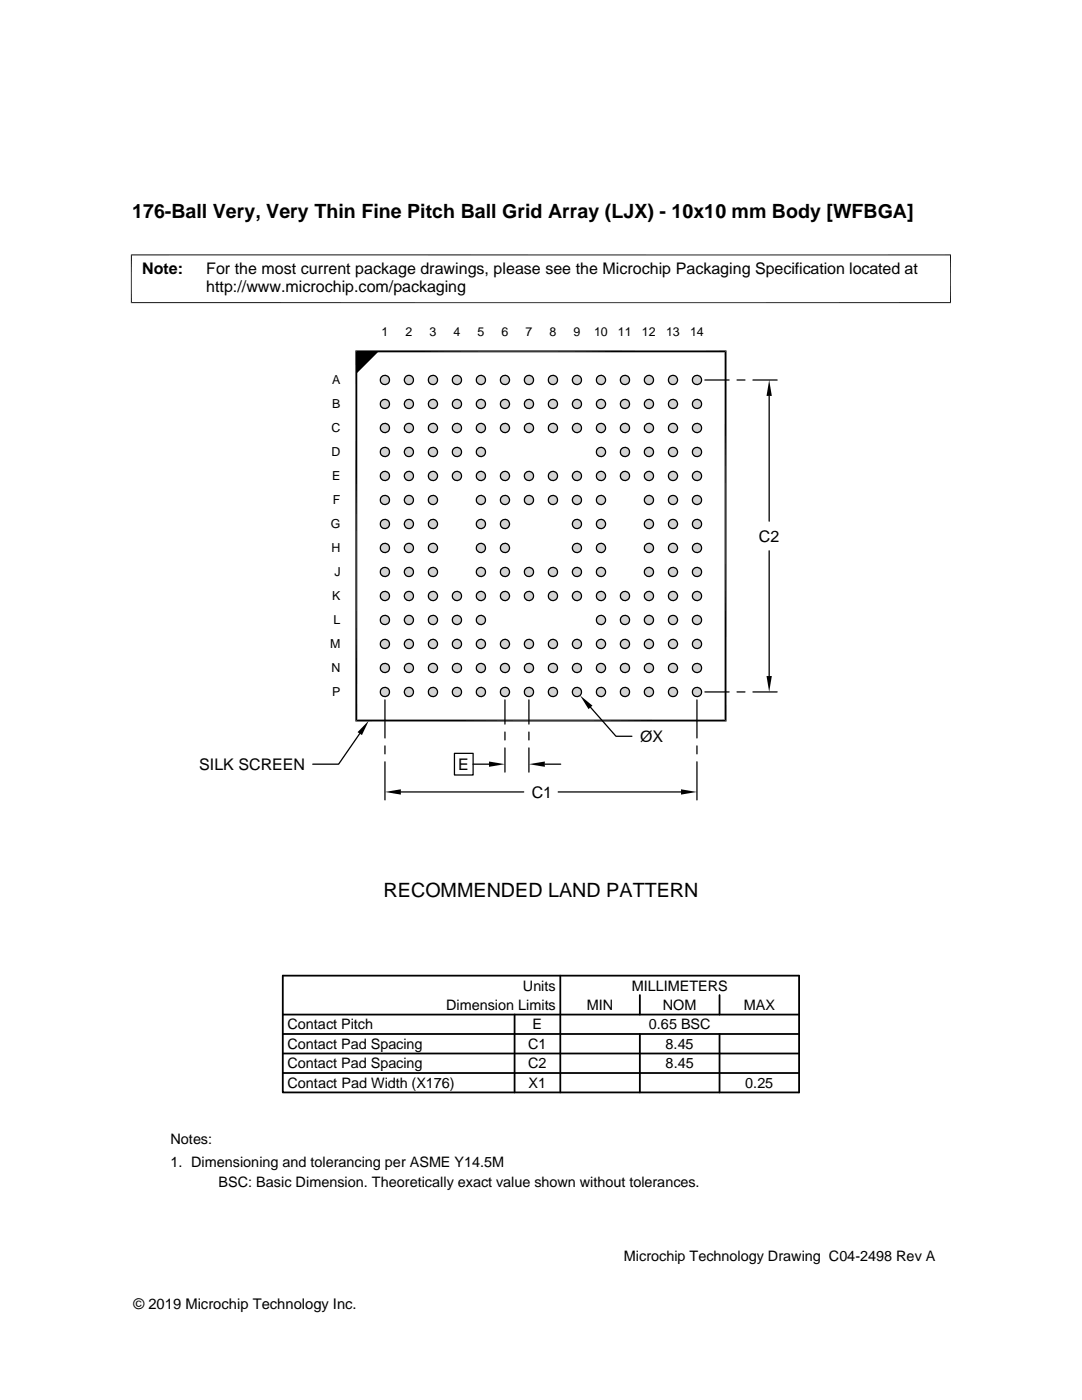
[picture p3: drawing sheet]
<svg xmlns="http://www.w3.org/2000/svg" width="216mm" height="279mm" viewBox="0 0 216 279" stroke-linecap="round" stroke-linejoin="round" font-family="sans-serif">
<defs><g id="words">
<g font-size="3.9">
<text x="26.4" y="43.5">176-Ball Very, Very Thin Fine Pitch Ball Grid Array (LJX) - 10x10 mm Body [WFBGA]</text>
<text x="76.5" y="178.9">RECOMMENDED LAND PATTERN</text>
</g>
<g font-size="3.2">
<text x="28.4" y="54.6">Note:</text>
<text x="41.1" y="58.3">http://www.microchip.com/packaging</text>
<text x="41.1" y="54.6">For the most current package drawings, please see the Microchip Packaging Specification located at</text>
<text x="151.4" y="108.1">C2</text>
<text x="127.7" y="148">ØX</text>
<text x="39.8" y="153.6">SILK SCREEN</text>
<text x="91.4" y="153.6">E</text>
<text x="106.1" y="159.2">C1</text>
</g>
<g font-size="2.9">
<text x="104.3" y="197.7">Units</text>
<text x="126" y="197.7">MILLIMETERS</text>
<text x="89" y="201.6">Dimension Limits</text>
<text x="117.1" y="201.6">MIN</text>
<text x="132.3" y="201.6">NOM</text>
<text x="148.4" y="201.6">MAX</text>
<text x="57.3" y="205.4">Contact Pitch</text>
<text x="57.3" y="209.3">Contact Pad Spacing</text>
<text x="105.4" y="209.3">C1</text>
<text x="106.3" y="205.4">E</text>
<text x="129.5" y="205.4">0.65 BSC</text>
<text x="132.8" y="209.3">8.45</text>
<text x="57.3" y="213.2">Contact Pad Spacing</text>
<text x="105.4" y="213.2">C2</text>
<text x="132.8" y="213.2">8.45</text>
<text x="57.3" y="217.1">Contact Pad Width (X176)</text>
<text x="105.5" y="217.1">X1</text>
<text x="148.7" y="217.1">0.25</text>
<text x="34" y="228.3">Notes:</text>
<text x="34" y="232.9">1. Dimensioning and tolerancing per ASME Y14.5M</text>
<text x="43.6" y="236.9">BSC: Basic Dimension. Theoretically exact value shown without tolerances.</text>
<text x="124.5" y="251.7">Microchip Technology Drawing C04-2498 Rev A</text>
<text x="26.6" y="261.3">© 2019 Microchip Technology Inc.</text>
</g>
<g font-size="2.5">
<text x="76.1" y="67">1</text>
<text x="80.9" y="67">2</text>
<text x="85.7" y="67">3</text>
<text x="90.5" y="67">4</text>
<text x="95.3" y="67">5</text>
<text x="100.1" y="67">6</text>
<text x="104.9" y="67">7</text>
<text x="109.6" y="67">8</text>
<text x="114.4" y="67">9</text>
<text x="118.5" y="67">10</text>
<text x="123.3" y="67">11</text>
<text x="128.1" y="67">12</text>
<text x="132.9" y="67">13</text>
<text x="137.7" y="67">14</text>
<text x="66.3" y="76.7">A</text>
<text x="66.3" y="81.5">B</text>
<text x="66.2" y="86.3">C</text>
<text x="66.2" y="91.1">D</text>
<text x="66.3" y="95.9">E</text>
<text x="66.4" y="100.7">F</text>
<text x="66" y="105.5">G</text>
<text x="66.2" y="110.3">H</text>
<text x="66.3" y="119.8">K</text>
<text x="66.7" y="115">J</text>
<text x="66.6" y="124.6">L</text>
<text x="65.9" y="129.4">M</text>
<text x="66.2" y="134.2">N</text>
<text x="66.3" y="139">P</text>
</g>
</g></defs>
<g fill="#c0c0c0">
<path d="M76.7 74.9h.2z"/>
<path d="M81.5 74.9h.2z"/>
<path d="M86.3 74.9h.2z"/>
<path d="M91 74.9h.3z"/>
<path d="M95.8 74.9h.3z"/>
<path d="M100.6 74.9h.3z"/>
<path d="M105.4 74.9h.2z"/>
<path d="M110.2 74.9h.2z"/>
<path d="M115 74.9h.2z"/>
<path d="M119.8 74.9h.2z"/>
<path d="M124.6 74.9h.2z"/>
<path d="M129.4 74.9h.2z"/>
<path d="M134.2 74.9h.2z"/>
<path d="M138.9 74.9h.3z"/>
<path d="M138.9 74.9h.4z"/>
<path d="M134.1 74.9h.4z"/>
<path d="M134.2 74.9h.3z"/>
<path d="M129.3 74.9h.4z"/>
<path d="M129.4 74.9h.3z"/>
<path d="M124.5 74.9h.4z"/>
<path d="M124.6 74.9h.3z"/>
<path d="M119.7 74.9h.4z"/>
<path d="M119.8 74.9h.3z"/>
<path d="M114.9 74.9h.4z"/>
<path d="M115 74.9h.3z"/>
<path d="M110.1 74.9h.5z"/>
<path d="M110.2 74.9h.4z"/>
<path d="M105.3 74.9h.5z"/>
<path d="M105.4 74.9h.4z"/>
<path d="M100.6 74.9h.4z"/>
<path d="M95.8 74.9h.4z"/>
<path d="M91 74.9h.4z"/>
<path d="M86.2 74.9h.4z"/>
<path d="M86.3 74.9h.3z"/>
<path d="M81.4 74.9h.4z"/>
<path d="M81.5 74.9h.3z"/>
<path d="M76.6 74.9h.4z"/>
<path d="M76.7 74.9h.3z"/>
<path d="M138.8 75h.6z"/>
<path d="M138.9 74.9l.5 .1z"/>
<path d="M134 75h.6z"/>
<path d="M134.1 74.9l.5 .1z"/>
<path d="M129.2 75h.6z"/>
<path d="M129.3 74.9l.5 .1z"/>
<path d="M124.4 75h.6z"/>
<path d="M124.5 74.9l.5 .1z"/>
<path d="M119.6 75h.6z"/>
<path d="M119.7 74.9l.5 .1z"/>
<path d="M114.8 75h.6z"/>
<path d="M114.9 74.9l.5 .1z"/>
<path d="M110 75h.6z"/>
<path d="M110.1 74.9l.5 .1z"/>
<path d="M105.2 75h.6z"/>
<path d="M105.3 74.9l.5 .1z"/>
<path d="M100.5 75h.5z"/>
<path d="M100.6 74.9l.4 .1z"/>
<path d="M95.7 75h.5z"/>
<path d="M95.8 74.9l.4 .1z"/>
<path d="M90.9 75h.6z"/>
<path d="M91 74.9l.5 .1z"/>
<path d="M86.1 75h.6z"/>
<path d="M86.2 74.9l.5 .1z"/>
<path d="M81.3 75h.6z"/>
<path d="M81.4 74.9l.5 .1z"/>
<path d="M76.5 75h.6z"/>
<path d="M76.6 74.9l.5 .1z"/>
<path d="M138.7 75h.7z"/>
<path d="M133.9 75h.8z"/>
<path d="M134 75h.7z"/>
<path d="M129.1 75h.8z"/>
<path d="M129.2 75h.7z"/>
<path d="M124.3 75h.8z"/>
<path d="M124.4 75h.7z"/>
<path d="M119.5 75h.8z"/>
<path d="M119.6 75h.7z"/>
<path d="M114.7 75h.8z"/>
<path d="M114.8 75h.7z"/>
<path d="M110 75h.7z"/>
<path d="M105.2 75h.7z"/>
<path d="M100.4 75h.7z"/>
<path d="M100.5 75h.6z"/>
<path d="M95.6 75h.8z"/>
<path d="M95.7 75h.7z"/>
<path d="M90.8 75h.8z"/>
<path d="M90.9 75h.7z"/>
<path d="M86 75h.8z"/>
<path d="M86.1 75h.7z"/>
<path d="M81.2 75h.8z"/>
<path d="M81.3 75h.7z"/>
<path d="M76.4 75h.8z"/>
<path d="M76.5 75h.7z"/>
<path d="M138.6 75h.9z"/>
<path d="M138.7 75h.8z"/>
<path d="M133.8 75h.9z"/>
<path d="M129 75h.9z"/>
<path d="M124.2 75h1z"/>
<path d="M124.3 75h.9z"/>
<path d="M119.4 75h1z"/>
<path d="M119.5 75h.9z"/>
<path d="M114.7 75h.9z"/>
<path d="M109.9 75h.9z"/>
<path d="M110 75h.8z"/>
<path d="M105.1 75h.9z"/>
<path d="M105.2 75h.8z"/>
<path d="M100.3 75h.9z"/>
<path d="M100.4 75h.8z"/>
<path d="M95.5 75h.9z"/>
<path d="M90.7 75h.9z"/>
<path d="M85.9 75h.9z"/>
<path d="M81.1 75h.9z"/>
<path d="M76.3 75h1z"/>
<path d="M76.4 75h.9z"/>
<path d="M138.5 75.1h1.1z"/>
<path d="M138.6 75l1 .1z"/>
<path d="M133.8 75.1h1z"/>
<path d="M133.8 75l1 .1z"/>
<path d="M129 75.1h1z"/>
<path d="M129 75l1 .1z"/>
<path d="M124.2 75.1h1z"/>
<path d="M124.2 75l1 .1z"/>
<path d="M119.4 75.1h1z"/>
<path d="M119.4 75l1 .1z"/>
<path d="M114.6 75.1h1.1z"/>
<path d="M114.7 75l1 .1z"/>
<path d="M109.8 75.1h1.1z"/>
<path d="M109.9 75l1 .1z"/>
<path d="M105 75.1h1.1z"/>
<path d="M105.1 75l1 .1z"/>
<path d="M100.2 75.1h1.1z"/>
<path d="M100.3 75l1 .1z"/>
<path d="M95.4 75.1h1.1z"/>
<path d="M95.5 75l1 .1z"/>
<path d="M90.7 75.1h1z"/>
<path d="M90.7 75l1 .1z"/>
<path d="M85.9 75.1h1z"/>
<path d="M85.9 75l1 .1z"/>
<path d="M81.1 75.1h1z"/>
<path d="M81.1 75l1 .1z"/>
<path d="M76.3 75.1h1z"/>
<path d="M76.3 75l1 .1z"/>
<path d="M138.5 75.1h1.2z"/>
<path d="M133.8 75.1h1.1z"/>
<path d="M128.9 75.1h1.2z"/>
<path d="M129 75.1h1.1z"/>
<path d="M124.1 75.1h1.2z"/>
<path d="M124.2 75.1h1.1z"/>
<path d="M119.4 75.1h1.1z"/>
<path d="M114.5 75.1h1.2z"/>
<path d="M109.7 75.1h1.2z"/>
<path d="M105 75.1h1.2z"/>
<path d="M95.4 75.1h1.2z"/>
<path d="M90.6 75.1h1.2z"/>
<path d="M90.7 75.1h1.1z"/>
<path d="M85.9 75.1h1.1z"/>
<path d="M81 75.1h1.2z"/>
<path d="M81.1 75.1h1.1z"/>
<path d="M76.2 75.1h1.2z"/>
<path d="M76.3 75.1h1.1z"/>
<path d="M138.5 75.1l1.2 .1z"/>
<path d="M133.7 75.1l1.3 .1z"/>
<path d="M128.9 75.1l1.3 .1z"/>
<path d="M124.1 75.1l1.3 .1z"/>
<path d="M119.3 75.1l1.3 .1z"/>
<path d="M114.5 75.1l1.3 .1z"/>
<path d="M109.7 75.1l1.3 .1z"/>
<path d="M104.9 75.1l1.3 .1z"/>
<path d="M100.2 75.1l1.2 .1z"/>
<path d="M95.4 75.1l1.2 .1z"/>
<path d="M90.6 75.1l1.2 .1z"/>
<path d="M85.8 75.1l1.3 .1z"/>
<path d="M81 75.1l1.3 .1z"/>
<path d="M76.2 75.1l1.3 .1z"/>
<path d="M138.4 75.2l1.4 .1z"/>
<path d="M133.6 75.2l1.4 .1z"/>
<path d="M128.8 75.2l1.4 .1z"/>
<path d="M124 75.2l1.4 .1z"/>
<path d="M119.3 75.2l1.3 .1z"/>
<path d="M114.5 75.2l1.3 .1z"/>
<path d="M109.7 75.2l1.4 .1z"/>
<path d="M104.9 75.2l1.4 .1z"/>
<path d="M100.1 75.2l1.4 .1z"/>
<path d="M95.3 75.2l1.4 .1z"/>
<path d="M90.5 75.2l1.4 .1z"/>
<path d="M85.7 75.2l1.4 .1z"/>
<path d="M80.9 75.2l1.4 .1z"/>
<path d="M76.1 75.2l1.4 .1z"/>
<path d="M138.3 75.3h1.5z"/>
<path d="M133.6 75.3h1.5z"/>
<path d="M128.8 75.3h1.5z"/>
<path d="M124 75.3h1.5z"/>
<path d="M119.2 75.3h1.5z"/>
<path d="M114.4 75.3h1.5z"/>
<path d="M109.6 75.3h1.5z"/>
<path d="M104.8 75.3h1.5z"/>
<path d="M100 75.3h1.5z"/>
<path d="M95.2 75.3h1.5z"/>
<path d="M90.4 75.3h1.5z"/>
<path d="M85.7 75.3h1.5z"/>
<path d="M80.9 75.3h1.5z"/>
<path d="M76.1 75.3h1.5z"/>
<path d="M138.3 75.3l1.6 .1z"/>
<path d="M133.5 75.3l1.6 .1h-1.6z"/>
<path d="M133.5 75.3l1.6 .1z"/>
<path d="M128.7 75.3l1.6 .1z"/>
<path d="M123.9 75.3l1.6 .1z"/>
<path d="M119.1 75.3l1.6 .1z"/>
<path d="M114.4 75.3l1.5 .1h-1.6z"/>
<path d="M114.4 75.3l1.5 .1z"/>
<path d="M109.6 75.3l1.5 .1z"/>
<path d="M104.8 75.3l1.6 .1z"/>
<path d="M100 75.3l1.6 .1h-1.7z"/>
<path d="M100 75.3l1.6 .1z"/>
<path d="M95.2 75.3l1.6 .1z"/>
<path d="M90.4 75.3l1.6 .1z"/>
<path d="M85.6 75.3l1.6 .1z"/>
<path d="M80.8 75.3l1.6 .1h-1.6z"/>
<path d="M80.8 75.3l1.6 .1z"/>
<path d="M76 75.3l1.6 .1z"/>
<path d="M138.3 75.4l1.6 .1z"/>
<path d="M133.5 75.4l1.6 .1z"/>
<path d="M128.7 75.4l1.6 .1z"/>
<path d="M123.9 75.4l1.7 .1z"/>
<path d="M119.1 75.4l1.7 .1z"/>
<path d="M114.3 75.4l1.7 .1z"/>
<path d="M109.5 75.4l1.7 .1z"/>
<path d="M104.7 75.4l1.7 .1z"/>
<path d="M99.9 75.4l1.7 .1z"/>
<path d="M95.1 75.4l1.7 .1z"/>
<path d="M90.4 75.4l1.6 .1z"/>
<path d="M85.6 75.4l1.6 .1z"/>
<path d="M80.8 75.4l1.6 .1z"/>
<path d="M76 75.4l1.7 .1z"/>
<path d="M138.2 75.5l1.8 .1z"/>
<path d="M133.4 75.5l1.8 .1z"/>
<path d="M128.7 75.5l1.7 .1z"/>
<path d="M123.8 75.5l1.8 .1z"/>
<path d="M119.1 75.5l1.7 .1z"/>
<path d="M114.3 75.5l1.7 .1z"/>
<path d="M109.5 75.5l1.7 .1z"/>
<path d="M104.7 75.5l1.7 .1z"/>
<path d="M99.9 75.5l1.7 .1z"/>
<path d="M95.1 75.5l1.7 .1z"/>
<path d="M90.3 75.5l1.8 .1z"/>
<path d="M85.5 75.5l1.8 .1z"/>
<path d="M80.8 75.5l1.7 .1z"/>
<path d="M75.9 75.5l1.8 .1z"/>
<path d="M138.2 75.6h1.8z"/>
<path d="M133.4 75.6h1.8z"/>
<path d="M128.6 75.6h1.8z"/>
<path d="M123.8 75.6h1.8z"/>
<path d="M119 75.6h1.8z"/>
<path d="M114.2 75.6h1.8z"/>
<path d="M109.5 75.6h1.7z"/>
<path d="M104.7 75.6h1.7z"/>
<path d="M99.9 75.6h1.8z"/>
<path d="M95.1 75.6h1.8z"/>
<path d="M90.3 75.6h1.8z"/>
<path d="M85.5 75.6h1.8z"/>
<path d="M80.7 75.6h1.8z"/>
<path d="M75.9 75.6h1.8z"/>
<path d="M138.2 75.6l1.8 .2h-1.8z"/>
<path d="M138.2 75.6h1.8v.2z"/>
<path d="M133.4 75.6l1.8 .2h-1.8z"/>
<path d="M133.4 75.6h1.8v.2z"/>
<path d="M128.6 75.6l1.8 .2h-1.8z"/>
<path d="M128.6 75.6h1.8v.2z"/>
<path d="M123.8 75.6l1.8 .2h-1.8z"/>
<path d="M123.8 75.6h1.8v.2z"/>
<path d="M119 75.6l1.8 .2h-1.8z"/>
<path d="M119 75.6h1.8v.2z"/>
<path d="M114.2 75.6l1.8 .2h-1.8z"/>
<path d="M114.2 75.6h1.8v.2z"/>
<path d="M109.4 75.6l1.9 .2h-1.9z"/>
<path d="M109.4 75.6h1.8l.1 .2z"/>
<path d="M104.6 75.6l1.8 .2h-1.8z"/>
<path d="M104.6 75.6h1.8v.2z"/>
<path d="M99.9 75.6l1.8 .2h-1.9z"/>
<path d="M99.9 75.6h1.8v.2z"/>
<path d="M95.1 75.6l1.8 .2h-1.9z"/>
<path d="M95.1 75.6h1.8v.2z"/>
<path d="M90.3 75.6l1.8 .2h-1.8z"/>
<path d="M90.3 75.6h1.8v.2z"/>
<path d="M85.5 75.6l1.8 .2h-1.8z"/>
<path d="M85.5 75.6h1.8v.2z"/>
<path d="M80.7 75.6l1.8 .2h-1.8z"/>
<path d="M80.7 75.6h1.8v.2z"/>
<path d="M75.9 75.6l1.8 .2h-1.8z"/>
<path d="M75.9 75.6h1.8v.2z"/>
<path d="M138.2 75.8h1.8z"/>
<path d="M133.4 75.8h1.8z"/>
<path d="M128.6 75.8h1.8z"/>
<path d="M123.8 75.8h1.8z"/>
<path d="M119 75.8h1.8z"/>
<path d="M114.2 75.8h1.8z"/>
<path d="M109.4 75.8h1.9z"/>
<path d="M104.6 75.8h1.9z"/>
<path d="M99.8 75.8h1.9z"/>
<path d="M95 75.8h1.9z"/>
<path d="M90.3 75.8h1.8z"/>
<path d="M85.5 75.8h1.8z"/>
<path d="M80.7 75.8h1.8z"/>
<path d="M75.9 75.8h1.8z"/>
<path d="M138.2 75.8l1.8 .1z"/>
<path d="M133.4 75.8l1.8 .1z"/>
<path d="M128.6 75.8l1.8 .1z"/>
<path d="M123.8 75.8l1.8 .1z"/>
<path d="M119 75.8l1.8 .1z"/>
<path d="M114.2 75.8l1.8 .1z"/>
<path d="M109.4 75.8l1.9 .1z"/>
<path d="M104.6 75.8l1.8 .1z"/>
<path d="M99.8 75.8l1.9 .1z"/>
<path d="M95 75.8l1.9 .1z"/>
<path d="M90.3 75.8l1.8 .1z"/>
<path d="M85.5 75.8l1.8 .1z"/>
<path d="M80.7 75.8l1.8 .1z"/>
<path d="M75.9 75.8l1.8 .1z"/>
<path d="M138.2 75.9l1.8 .1z"/>
<path d="M133.4 75.9l1.8 .1z"/>
<path d="M128.6 75.9l1.8 .1z"/>
<path d="M128.6 75.9h1.8z"/>
<path d="M123.8 75.9l1.8 .1z"/>
<path d="M123.8 75.9h1.8z"/>
<path d="M119 75.9l1.8 .1z"/>
<path d="M114.2 75.9l1.8 .1z"/>
<path d="M109.4 75.9l1.8 .1z"/>
<path d="M109.4 75.9h1.9z"/>
<path d="M104.6 75.9l1.8 .1z"/>
<path d="M99.8 75.9l1.9 .1z"/>
<path d="M95 75.9l1.9 .1z"/>
<path d="M90.3 75.9l1.8 .1z"/>
<path d="M90.3 75.9h1.8z"/>
<path d="M85.5 75.9l1.8 .1z"/>
<path d="M80.7 75.9l1.8 .1z"/>
<path d="M75.9 75.9l1.8 .1z"/>
<path d="M75.9 75.9h1.8z"/>
<path d="M138.2 76l1.8 .1z"/>
<path d="M138.2 76h1.8z"/>
<path d="M133.4 76l1.8 .1z"/>
<path d="M133.4 76h1.8z"/>
<path d="M128.6 76l1.8 .1z"/>
<path d="M128.6 76h1.8z"/>
<path d="M123.8 76l1.8 .1z"/>
<path d="M123.8 76h1.8z"/>
<path d="M119 76l1.8 .1z"/>
<path d="M119 76h1.8z"/>
<path d="M114.2 76l1.8 .1z"/>
<path d="M114.2 76h1.8z"/>
<path d="M109.4 76l1.8 .1z"/>
<path d="M109.4 76h1.8z"/>
<path d="M104.6 76l1.8 .1z"/>
<path d="M104.6 76h1.8z"/>
<path d="M99.9 76l1.7 .1z"/>
<path d="M99.9 76h1.8z"/>
<path d="M95.1 76l1.7 .1z"/>
<path d="M95.1 76h1.8z"/>
<path d="M90.3 76l1.8 .1z"/>
<path d="M90.3 76h1.8z"/>
<path d="M85.5 76l1.8 .1z"/>
<path d="M85.5 76h1.8z"/>
<path d="M80.7 76l1.8 .1z"/>
<path d="M80.7 76h1.8z"/>
<path d="M75.9 76l1.8 .1z"/>
<path d="M75.9 76h1.8z"/>
<path d="M138.2 76.1l1.7 .1z"/>
<path d="M138.2 76.1h1.8z"/>
<path d="M133.4 76.1l1.7 .1z"/>
<path d="M133.4 76.1h1.8z"/>
<path d="M128.6 76.1l1.7 .1z"/>
<path d="M128.6 76.1h1.8z"/>
<path d="M123.8 76.1l1.8 .1z"/>
<path d="M123.8 76.1h1.8z"/>
<path d="M119 76.1l1.8 .1z"/>
<path d="M119 76.1h1.8z"/>
<path d="M114.2 76.1l1.8 .1z"/>
<path d="M114.2 76.1h1.8z"/>
<path d="M109.5 76.1l1.7 .1z"/>
<path d="M109.5 76.1h1.7z"/>
<path d="M104.7 76.1l1.7 .1z"/>
<path d="M104.7 76.1h1.7z"/>
<path d="M99.9 76.1l1.7 .1z"/>
<path d="M99.9 76.1h1.7z"/>
<path d="M95.1 76.1l1.7 .1z"/>
<path d="M95.1 76.1h1.7z"/>
<path d="M90.3 76.1l1.7 .1z"/>
<path d="M90.3 76.1h1.8z"/>
<path d="M85.5 76.1l1.7 .1z"/>
<path d="M85.5 76.1h1.8z"/>
<path d="M80.7 76.1l1.7 .1z"/>
<path d="M80.7 76.1h1.8z"/>
<path d="M75.9 76.1l1.8 .1z"/>
<path d="M75.9 76.1h1.8z"/>
<path d="M138.2 76.2l1.7 .1z"/>
<path d="M138.2 76.2h1.7z"/>
<path d="M133.4 76.2l1.7 .1z"/>
<path d="M133.4 76.2h1.7z"/>
<path d="M128.7 76.2l1.6 .1z"/>
<path d="M128.7 76.2h1.6z"/>
<path d="M123.8 76.2l1.7 .1z"/>
<path d="M123.8 76.2h1.8z"/>
<path d="M119.1 76.2l1.6 .1z"/>
<path d="M119.1 76.2h1.7z"/>
<path d="M114.3 76.2l1.6 .1z"/>
<path d="M114.3 76.2h1.7z"/>
<path d="M109.5 76.2l1.6 .1z"/>
<path d="M109.5 76.2h1.7z"/>
<path d="M104.7 76.2l1.7 .1z"/>
<path d="M104.7 76.2h1.7z"/>
<path d="M99.9 76.2l1.7 .1z"/>
<path d="M99.9 76.2h1.7z"/>
<path d="M95.1 76.2l1.7 .1z"/>
<path d="M95.1 76.2h1.7z"/>
<path d="M90.3 76.2l1.7 .1z"/>
<path d="M90.3 76.2h1.7z"/>
<path d="M85.5 76.2l1.7 .1z"/>
<path d="M85.5 76.2h1.7z"/>
<path d="M80.8 76.2l1.6 .1z"/>
<path d="M80.8 76.2h1.6z"/>
<path d="M75.9 76.2l1.7 .1z"/>
<path d="M75.9 76.2h1.8z"/>
<path d="M138.3 76.3h1.5z"/>
<path d="M138.3 76.3h1.6z"/>
<path d="M133.5 76.3h1.6z"/>
<path d="M128.7 76.3h1.6z"/>
<path d="M123.9 76.3h1.6z"/>
<path d="M119.1 76.3h1.6z"/>
<path d="M114.3 76.3h1.6z"/>
<path d="M109.5 76.3h1.6z"/>
<path d="M104.7 76.3h1.6z"/>
<path d="M104.7 76.3h1.7z"/>
<path d="M99.9 76.3h1.6z"/>
<path d="M99.9 76.3h1.7z"/>
<path d="M95.1 76.3h1.6z"/>
<path d="M95.1 76.3h1.7z"/>
<path d="M90.4 76.3h1.5z"/>
<path d="M90.4 76.3h1.6z"/>
<path d="M85.6 76.3h1.6z"/>
<path d="M80.8 76.3h1.6z"/>
<path d="M76 76.3h1.6z"/>
<path d="M138.3 76.3l1.5 .1z"/>
<path d="M133.5 76.3l1.5 .1z"/>
<path d="M128.7 76.3l1.5 .1z"/>
<path d="M123.9 76.3l1.5 .1z"/>
<path d="M119.1 76.3l1.5 .1z"/>
<path d="M114.4 76.3l1.4 .1z"/>
<path d="M114.4 76.3h1.5z"/>
<path d="M109.6 76.3l1.5 .1z"/>
<path d="M109.6 76.3h1.5z"/>
<path d="M104.8 76.3l1.5 .1z"/>
<path d="M104.8 76.3h1.5z"/>
<path d="M100 76.3l1.5 .1z"/>
<path d="M100 76.3h1.5z"/>
<path d="M95.2 76.3l1.5 .1z"/>
<path d="M95.2 76.3h1.5z"/>
<path d="M90.4 76.3l1.5 .1z"/>
<path d="M85.6 76.3l1.5 .1z"/>
<path d="M80.8 76.3l1.5 .1z"/>
<path d="M76 76.3l1.5 .1z"/>
<path d="M138.3 76.4l1.4 .1z"/>
<path d="M138.3 76.4h1.5z"/>
<path d="M133.6 76.4l1.4 .1z"/>
<path d="M133.6 76.4h1.4z"/>
<path d="M128.8 76.4l1.4 .1z"/>
<path d="M128.8 76.4h1.4z"/>
<path d="M124 76.4l1.4 .1z"/>
<path d="M124 76.4h1.4z"/>
<path d="M119.2 76.4l1.4 .1z"/>
<path d="M119.2 76.4h1.4z"/>
<path d="M114.4 76.4l1.4 .1z"/>
<path d="M114.4 76.4h1.4z"/>
<path d="M109.6 76.4l1.4 .1z"/>
<path d="M109.6 76.4h1.5z"/>
<path d="M104.8 76.4l1.4 .1z"/>
<path d="M104.8 76.4h1.5z"/>
<path d="M100 76.4l1.4 .1z"/>
<path d="M100 76.4h1.5z"/>
<path d="M95.2 76.4l1.4 .1z"/>
<path d="M95.2 76.4h1.5z"/>
<path d="M90.4 76.4l1.4 .1z"/>
<path d="M90.4 76.4h1.5z"/>
<path d="M85.7 76.4l1.4 .1z"/>
<path d="M85.7 76.4h1.4z"/>
<path d="M80.9 76.4l1.4 .1z"/>
<path d="M80.9 76.4h1.4z"/>
<path d="M76.1 76.4l1.4 .1z"/>
<path d="M76.1 76.4h1.4z"/>
<path d="M138.4 76.5h1.3z"/>
<path d="M133.6 76.5h1.3z"/>
<path d="M133.6 76.5h1.4z"/>
<path d="M128.8 76.5h1.3z"/>
<path d="M128.8 76.5h1.4z"/>
<path d="M124 76.5h1.3z"/>
<path d="M124 76.5h1.4z"/>
<path d="M119.3 76.5h1.2z"/>
<path d="M119.3 76.5h1.3z"/>
<path d="M114.5 76.5h1.2z"/>
<path d="M114.5 76.5h1.3z"/>
<path d="M109.7 76.5h1.2z"/>
<path d="M109.7 76.5h1.3z"/>
<path d="M104.9 76.5h1.3z"/>
<path d="M100.1 76.5h1.2z"/>
<path d="M100.1 76.5h1.3z"/>
<path d="M95.3 76.5h1.3z"/>
<path d="M90.5 76.5h1.3z"/>
<path d="M85.7 76.5h1.3z"/>
<path d="M85.7 76.5h1.4z"/>
<path d="M80.9 76.5h1.3z"/>
<path d="M80.9 76.5h1.4z"/>
<path d="M76.1 76.5h1.3z"/>
<path d="M76.1 76.5h1.4z"/>
<path d="M138.5 76.5l1.1 .1z"/>
<path d="M138.5 76.5h1.2z"/>
<path d="M133.7 76.5l1.1 .1z"/>
<path d="M133.7 76.5h1.2z"/>
<path d="M128.9 76.5l1.1 .1z"/>
<path d="M128.9 76.5h1.2z"/>
<path d="M124.1 76.5l1.1 .1z"/>
<path d="M124.1 76.5h1.2z"/>
<path d="M119.3 76.5l1.1 .1z"/>
<path d="M114.5 76.5l1.2 .1z"/>
<path d="M109.7 76.5l1.2 .1z"/>
<path d="M104.9 76.5l1.2 .1z"/>
<path d="M100.2 76.5l1.1 .1z"/>
<path d="M100.2 76.5h1.1z"/>
<path d="M95.4 76.5l1.1 .1z"/>
<path d="M95.4 76.5h1.2z"/>
<path d="M90.6 76.5l1.1 .1z"/>
<path d="M90.6 76.5h1.2z"/>
<path d="M85.8 76.5l1.1 .1z"/>
<path d="M85.8 76.5h1.2z"/>
<path d="M81 76.5l1.1 .1z"/>
<path d="M81 76.5h1.2z"/>
<path d="M76.2 76.5l1.1 .1z"/>
<path d="M76.2 76.5h1.2z"/>
<path d="M138.5 76.6h1z"/>
<path d="M138.5 76.6h1.1z"/>
<path d="M133.8 76.6h.9z"/>
<path d="M133.8 76.6h1z"/>
<path d="M129 76.6h.9z"/>
<path d="M129 76.6h1z"/>
<path d="M124.2 76.6h1z"/>
<path d="M119.4 76.6h1z"/>
<path d="M114.6 76.6h1z"/>
<path d="M114.6 76.6h1.1z"/>
<path d="M109.8 76.6h1z"/>
<path d="M109.8 76.6h1.1z"/>
<path d="M105 76.6h1z"/>
<path d="M105 76.6h1.1z"/>
<path d="M100.2 76.6h1z"/>
<path d="M100.2 76.6h1.1z"/>
<path d="M95.4 76.6h1z"/>
<path d="M95.4 76.6h1.1z"/>
<path d="M90.7 76.6h.9z"/>
<path d="M90.7 76.6h1z"/>
<path d="M85.9 76.6h.9z"/>
<path d="M85.9 76.6h1z"/>
<path d="M81.1 76.6h.9z"/>
<path d="M81.1 76.6h1z"/>
<path d="M76.3 76.6h1z"/>
<path d="M138.6 76.6l.8 .1z"/>
<path d="M138.6 76.6h.9z"/>
<path d="M133.8 76.6l.9 .1z"/>
<path d="M129 76.6l.9 .1z"/>
<path d="M124.2 76.6l.9 .1z"/>
<path d="M119.4 76.6l.9 .1z"/>
<path d="M114.7 76.6l.8 .1z"/>
<path d="M114.7 76.6h.9z"/>
<path d="M109.9 76.6l.8 .1z"/>
<path d="M109.9 76.6h.9z"/>
<path d="M105.1 76.6l.8 .1z"/>
<path d="M105.1 76.6h.9z"/>
<path d="M100.3 76.6l.8 .1z"/>
<path d="M100.3 76.6h.9z"/>
<path d="M95.5 76.6l.9 .1z"/>
<path d="M95.5 76.6h.9z"/>
<path d="M90.7 76.6l.9 .1z"/>
<path d="M85.9 76.6l.9 .1z"/>
<path d="M81.1 76.6l.9 .1z"/>
<path d="M76.3 76.6l.9 .1z"/>
<path d="M138.7 76.7h.7z"/>
<path d="M133.9 76.7h.7z"/>
<path d="M133.9 76.7h.8z"/>
<path d="M129.1 76.7h.7z"/>
<path d="M129.1 76.7h.8z"/>
<path d="M124.3 76.7h.7z"/>
<path d="M124.3 76.7h.8z"/>
<path d="M119.5 76.7h.7z"/>
<path d="M119.5 76.7h.8z"/>
<path d="M114.7 76.7h.7z"/>
<path d="M114.7 76.7h.8z"/>
<path d="M110 76.7h.6z"/>
<path d="M110 76.7h.7z"/>
<path d="M105.2 76.7h.6z"/>
<path d="M105.2 76.7h.7z"/>
<path d="M100.4 76.7h.6z"/>
<path d="M100.4 76.7h.7z"/>
<path d="M95.6 76.7h.6z"/>
<path d="M95.6 76.7h.8z"/>
<path d="M90.8 76.7h.7z"/>
<path d="M90.8 76.7h.8z"/>
<path d="M86 76.7h.7z"/>
<path d="M86 76.7h.8z"/>
<path d="M81.2 76.7h.7z"/>
<path d="M81.2 76.7h.8z"/>
<path d="M76.4 76.7h.7z"/>
<path d="M76.4 76.7h.8z"/>
<path d="M138.8 76.7h.5z"/>
<path d="M138.8 76.7h.6z"/>
<path d="M134 76.7h.5z"/>
<path d="M134 76.7h.6z"/>
<path d="M129.2 76.7h.5z"/>
<path d="M129.2 76.7h.6z"/>
<path d="M124.4 76.7h.5z"/>
<path d="M124.4 76.7h.6z"/>
<path d="M119.6 76.7h.5z"/>
<path d="M119.6 76.7h.6z"/>
<path d="M114.8 76.7h.5z"/>
<path d="M114.8 76.7h.6z"/>
<path d="M100.5 76.7h.5z"/>
<path d="M95.7 76.7h.5z"/>
<path d="M90.9 76.7h.5z"/>
<path d="M90.9 76.7h.6z"/>
<path d="M86.1 76.7h.5z"/>
<path d="M86.1 76.7h.6z"/>
<path d="M81.3 76.7h.5z"/>
<path d="M81.3 76.7h.6z"/>
<path d="M76.5 76.7h.5z"/>
<path d="M76.5 76.7h.6z"/>
<path d="M76.7 76.8h.2z"/>
<path d="M81.5 76.8h.2z"/>
<path d="M86.3 76.8h.2z"/>
<path d="M91 76.8h.3z"/>
<path d="M95.8 76.8h.3z"/>
<path d="M100.6 76.8h.3z"/>
<path d="M105.4 76.8h.2z"/>
<path d="M110.2 76.8h.2z"/>
<path d="M115 76.8h.2z"/>
<path d="M119.8 76.8h.2z"/>
<path d="M124.6 76.8h.2z"/>
<path d="M129.4 76.8h.2z"/>
<path d="M134.2 76.8h.2z"/>
<path d="M138.9 76.8h.3z"/>
<path d="M138.9 76.7l.3 .1z"/>
<path d="M138.9 76.7h.4z"/>
<path d="M134.1 76.7l.3 .1z"/>
<path d="M134.1 76.7h.4z"/>
<path d="M129.3 76.7l.3 .1z"/>
<path d="M129.3 76.7h.4z"/>
<path d="M124.5 76.7l.3 .1z"/>
<path d="M124.5 76.7h.4z"/>
<path d="M119.7 76.7l.3 .1z"/>
<path d="M119.7 76.7h.4z"/>
<path d="M114.9 76.7l.3 .1z"/>
<path d="M114.9 76.7h.4z"/>
<path d="M110.1 76.7l.3 .1z"/>
<path d="M110.1 76.7h.5z"/>
<path d="M105.3 76.7l.3 .1z"/>
<path d="M105.3 76.7h.5z"/>
<path d="M100.6 76.7l.3 .1z"/>
<path d="M100.6 76.7h.4z"/>
<path d="M95.8 76.7l.3 .1z"/>
<path d="M95.8 76.7h.4z"/>
<path d="M91 76.7l.3 .1z"/>
<path d="M91 76.7h.4z"/>
<path d="M86.2 76.7l.3 .1z"/>
<path d="M86.2 76.7h.4z"/>
<path d="M81.4 76.7l.3 .1z"/>
<path d="M81.4 76.7h.4z"/>
<path d="M76.6 76.7l.3 .1z"/>
<path d="M76.6 76.7h.4z"/>
<path d="M76.7 79.7h.2z"/>
<path d="M81.5 79.7h.2z"/>
<path d="M86.3 79.7h.2z"/>
<path d="M91 79.7h.3z"/>
<path d="M95.8 79.7h.3z"/>
<path d="M100.6 79.7h.3z"/>
<path d="M105.4 79.7h.2z"/>
<path d="M110.2 79.7h.2z"/>
<path d="M115 79.7h.2z"/>
<path d="M119.8 79.7h.2z"/>
<path d="M124.6 79.7h.2z"/>
<path d="M129.4 79.7h.2z"/>
<path d="M134.2 79.7h.2z"/>
<path d="M138.9 79.7h.3z"/>
<path d="M138.9 79.7h.4z"/>
<path d="M134.1 79.7h.4z"/>
<path d="M134.2 79.7h.3z"/>
<path d="M129.3 79.7h.4z"/>
<path d="M129.4 79.7h.3z"/>
<path d="M124.5 79.7h.4z"/>
<path d="M124.6 79.7h.3z"/>
<path d="M119.7 79.7h.4z"/>
<path d="M119.8 79.7h.3z"/>
<path d="M114.9 79.7h.4z"/>
<path d="M115 79.7h.3z"/>
<path d="M110.1 79.7h.5z"/>
<path d="M110.2 79.7h.4z"/>
<path d="M105.3 79.7h.5z"/>
<path d="M105.4 79.7h.4z"/>
<path d="M100.6 79.7h.4z"/>
<path d="M95.8 79.7h.4z"/>
<path d="M91 79.7h.4z"/>
<path d="M86.2 79.7h.4z"/>
<path d="M86.3 79.7h.3z"/>
<path d="M81.4 79.7h.4z"/>
<path d="M81.5 79.7h.3z"/>
<path d="M76.6 79.7h.4z"/>
<path d="M76.7 79.7h.3z"/>
<path d="M138.8 79.8h.6z"/>
<path d="M138.9 79.7l.5 .1z"/>
<path d="M134 79.8h.6z"/>
<path d="M134.1 79.7l.5 .1z"/>
<path d="M129.2 79.8h.6z"/>
<path d="M129.3 79.7l.5 .1z"/>
<path d="M124.4 79.8h.6z"/>
<path d="M124.5 79.7l.5 .1z"/>
<path d="M119.6 79.8h.6z"/>
<path d="M119.7 79.7l.5 .1z"/>
<path d="M114.8 79.8h.6z"/>
<path d="M114.9 79.7l.5 .1z"/>
<path d="M110 79.8h.6z"/>
<path d="M110.1 79.7l.5 .1z"/>
<path d="M105.2 79.8h.6z"/>
<path d="M105.3 79.7l.5 .1z"/>
<path d="M100.5 79.8h.5z"/>
<path d="M100.6 79.7l.4 .1z"/>
<path d="M95.7 79.8h.5z"/>
<path d="M95.8 79.7l.4 .1z"/>
<path d="M90.9 79.8h.6z"/>
<path d="M91 79.7l.5 .1z"/>
<path d="M86.1 79.8h.6z"/>
<path d="M86.2 79.7l.5 .1z"/>
<path d="M81.3 79.8h.6z"/>
<path d="M81.4 79.7l.5 .1z"/>
<path d="M76.5 79.8h.6z"/>
<path d="M76.6 79.7l.5 .1z"/>
<path d="M138.7 79.8h.7z"/>
<path d="M133.9 79.8h.8z"/>
<path d="M134 79.8h.7z"/>
<path d="M129.1 79.8h.8z"/>
<path d="M129.2 79.8h.7z"/>
<path d="M124.3 79.8h.8z"/>
<path d="M124.4 79.8h.7z"/>
<path d="M119.5 79.8h.8z"/>
<path d="M119.6 79.8h.7z"/>
<path d="M114.7 79.8h.8z"/>
<path d="M114.8 79.8h.7z"/>
<path d="M110 79.8h.7z"/>
<path d="M105.2 79.8h.7z"/>
<path d="M100.4 79.8h.7z"/>
<path d="M100.5 79.8h.6z"/>
<path d="M95.6 79.8h.8z"/>
<path d="M95.7 79.8h.7z"/>
<path d="M90.8 79.8h.8z"/>
<path d="M90.9 79.8h.7z"/>
<path d="M86 79.8h.8z"/>
<path d="M86.1 79.8h.7z"/>
<path d="M81.2 79.8h.8z"/>
<path d="M81.3 79.8h.7z"/>
<path d="M76.4 79.8h.8z"/>
<path d="M76.5 79.8h.7z"/>
<path d="M138.6 79.8h.9z"/>
<path d="M138.7 79.8h.8z"/>
<path d="M133.8 79.8h.9z"/>
<path d="M129 79.8h.9z"/>
<path d="M124.2 79.8h1z"/>
<path d="M124.3 79.8h.9z"/>
<path d="M119.4 79.8h1z"/>
<path d="M119.5 79.8h.9z"/>
<path d="M114.7 79.8h.9z"/>
<path d="M109.9 79.8h.9z"/>
<path d="M110 79.8h.8z"/>
<path d="M105.1 79.8h.9z"/>
<path d="M105.2 79.8h.8z"/>
<path d="M100.3 79.8h.9z"/>
<path d="M100.4 79.8h.8z"/>
<path d="M95.5 79.8h.9z"/>
<path d="M90.7 79.8h.9z"/>
<path d="M85.9 79.8h.9z"/>
<path d="M81.1 79.8h.9z"/>
<path d="M76.3 79.8h1z"/>
<path d="M76.4 79.8h.9z"/>
<path d="M138.5 79.9h1.1z"/>
<path d="M138.6 79.8l1 .1z"/>
<path d="M133.8 79.8l1 .1z"/>
<path d="M129 79.8l1 .1z"/>
<path d="M124.2 79.8l1 .1z"/>
<path d="M119.4 79.8l1 .1z"/>
<path d="M114.7 79.8l1 .1z"/>
<path d="M109.9 79.8l1 .1z"/>
<path d="M105 79.9h1.1z"/>
<path d="M105.1 79.8l1 .1z"/>
<path d="M100.3 79.8l1 .1z"/>
<path d="M95.5 79.8l1 .1z"/>
<path d="M90.7 79.8l1 .1z"/>
<path d="M85.9 79.8l1 .1z"/>
<path d="M81.1 79.8l1 .1z"/>
<path d="M76.3 79.8l1 .1z"/>
<path d="M138.5 79.9h1.2z"/>
<path d="M133.7 79.9h1.2z"/>
<path d="M133.8 79.9h1.1z"/>
<path d="M128.9 79.9h1.2z"/>
<path d="M129 79.9h1.1z"/>
<path d="M124.1 79.9h1.2z"/>
<path d="M124.2 79.9h1.1z"/>
<path d="M119.3 79.9h1.2z"/>
<path d="M119.4 79.9h1.1z"/>
<path d="M114.5 79.9h1.2z"/>
<path d="M114.6 79.9h1.1z"/>
<path d="M109.7 79.9h1.2z"/>
<path d="M109.8 79.9h1.1z"/>
<path d="M104.9 79.9h1.3z"/>
<path d="M105 79.9h1.2z"/>
<path d="M100.2 79.9h1.1z"/>
<path d="M95.4 79.9h1.2z"/>
<path d="M90.6 79.9h1.2z"/>
<path d="M90.7 79.9h1.1z"/>
<path d="M85.8 79.9h1.2z"/>
<path d="M85.9 79.9h1.1z"/>
<path d="M81 79.9h1.2z"/>
<path d="M81.1 79.9h1.1z"/>
<path d="M76.2 79.9h1.2z"/>
<path d="M76.3 79.9h1.1z"/>
<path d="M138.5 79.9l1.2 .1z"/>
<path d="M133.7 79.9l1.3 .1z"/>
<path d="M128.9 79.9l1.3 .1z"/>
<path d="M124.1 79.9l1.3 .1z"/>
<path d="M119.3 79.9l1.3 .1z"/>
<path d="M114.5 79.9l1.3 .1z"/>
<path d="M109.7 79.9l1.3 .1z"/>
<path d="M104.9 79.9l1.3 .1z"/>
<path d="M100.2 79.9l1.2 .1z"/>
<path d="M95.4 79.9l1.2 .1z"/>
<path d="M90.6 79.9l1.2 .1z"/>
<path d="M85.8 79.9l1.3 .1z"/>
<path d="M81 79.9l1.3 .1z"/>
<path d="M76.2 79.9l1.3 .1z"/>
<path d="M138.4 80l1.4 .1z"/>
<path d="M133.6 80l1.4 .1z"/>
<path d="M128.8 80l1.4 .1z"/>
<path d="M124 80l1.4 .1z"/>
<path d="M119.3 80l1.3 .1z"/>
<path d="M114.5 80l1.3 .1z"/>
<path d="M109.7 80l1.4 .1z"/>
<path d="M104.9 80l1.4 .1z"/>
<path d="M100.1 80l1.4 .1z"/>
<path d="M95.3 80l1.4 .1z"/>
<path d="M90.5 80l1.4 .1z"/>
<path d="M85.7 80l1.4 .1z"/>
<path d="M80.9 80l1.4 .1z"/>
<path d="M76.1 80l1.4 .1z"/>
<path d="M138.3 80.1h1.5z"/>
<path d="M133.6 80.1h1.5z"/>
<path d="M128.8 80.1h1.5z"/>
<path d="M124 80.1h1.5z"/>
<path d="M119.2 80.1h1.5z"/>
<path d="M114.4 80.1h1.5z"/>
<path d="M109.6 80.1h1.5z"/>
<path d="M104.8 80.1h1.5z"/>
<path d="M100 80.1h1.5z"/>
<path d="M95.2 80.1h1.5z"/>
<path d="M90.4 80.1h1.5z"/>
<path d="M85.7 80.1h1.5z"/>
<path d="M80.9 80.1h1.5z"/>
<path d="M76.1 80.1h1.5z"/>
<path d="M138.3 80.1l1.6 .1z"/>
<path d="M133.5 80.1l1.6 .1h-1.6z"/>
<path d="M133.5 80.1l1.6 .1z"/>
<path d="M128.7 80.1l1.6 .1z"/>
<path d="M123.9 80.1l1.6 .1z"/>
<path d="M119.1 80.1l1.6 .1z"/>
<path d="M114.4 80.1l1.5 .1h-1.6z"/>
<path d="M114.4 80.1l1.5 .1z"/>
<path d="M109.6 80.1l1.5 .1z"/>
<path d="M104.8 80.1l1.6 .1z"/>
<path d="M100 80.1l1.6 .1h-1.7z"/>
<path d="M100 80.1l1.6 .1z"/>
<path d="M95.2 80.1l1.6 .1z"/>
<path d="M90.4 80.1l1.6 .1z"/>
<path d="M85.6 80.1l1.6 .1z"/>
<path d="M80.8 80.1l1.6 .1h-1.6z"/>
<path d="M80.8 80.1l1.6 .1z"/>
<path d="M76 80.1l1.6 .1z"/>
<path d="M138.3 80.2l1.6 .1z"/>
<path d="M133.5 80.2l1.6 .1z"/>
<path d="M128.7 80.2l1.6 .1z"/>
<path d="M123.9 80.2l1.7 .1z"/>
<path d="M119.1 80.2l1.7 .1z"/>
<path d="M114.3 80.2l1.7 .1z"/>
<path d="M109.5 80.2l1.7 .1z"/>
<path d="M104.7 80.2l1.7 .1z"/>
<path d="M99.9 80.2l1.7 .1z"/>
<path d="M95.1 80.2l1.7 .1z"/>
<path d="M90.4 80.2l1.6 .1z"/>
<path d="M85.6 80.2l1.6 .1z"/>
<path d="M80.8 80.2l1.6 .1z"/>
<path d="M76 80.2l1.7 .1z"/>
<path d="M138.2 80.3l1.8 .1z"/>
<path d="M133.4 80.3l1.8 .1z"/>
<path d="M128.7 80.3l1.7 .1z"/>
<path d="M123.8 80.3l1.8 .1z"/>
<path d="M119.1 80.3l1.7 .1z"/>
<path d="M114.3 80.3l1.7 .1z"/>
<path d="M109.5 80.3l1.7 .1z"/>
<path d="M104.7 80.3l1.7 .1z"/>
<path d="M99.9 80.3l1.7 .1z"/>
<path d="M95.1 80.3l1.7 .1z"/>
<path d="M90.3 80.3l1.8 .1z"/>
<path d="M85.5 80.3l1.8 .1z"/>
<path d="M80.8 80.3l1.7 .1z"/>
<path d="M75.9 80.3l1.8 .1z"/>
<path d="M138.2 80.4l1.8 .1z"/>
<path d="M133.4 80.4l1.8 .1z"/>
<path d="M128.6 80.4l1.8 .1z"/>
<path d="M123.8 80.4l1.8 .1z"/>
<path d="M119 80.4l1.8 .1z"/>
<path d="M114.2 80.4l1.8 .1z"/>
<path d="M109.5 80.4l1.7 .1z"/>
<path d="M104.7 80.4l1.7 .1z"/>
<path d="M99.9 80.4l1.8 .1z"/>
<path d="M95.1 80.4l1.8 .1z"/>
<path d="M90.3 80.4l1.8 .1z"/>
<path d="M85.5 80.4l1.8 .1z"/>
<path d="M80.7 80.4l1.8 .1z"/>
<path d="M75.9 80.4l1.8 .1z"/>
<path d="M138.2 80.5h1.8z"/>
<path d="M133.4 80.5h1.8z"/>
<path d="M128.6 80.5h1.8z"/>
<path d="M123.8 80.5h1.8z"/>
<path d="M119 80.5h1.8z"/>
<path d="M114.2 80.5h1.8z"/>
<path d="M109.4 80.5h1.9z"/>
<path d="M104.6 80.5h1.8z"/>
<path d="M99.9 80.5h1.8z"/>
<path d="M95.1 80.5h1.8z"/>
<path d="M90.3 80.5h1.8z"/>
<path d="M85.5 80.5h1.8z"/>
<path d="M80.7 80.5h1.8z"/>
<path d="M75.9 80.5h1.8z"/>
<path d="M138.2 80.5l1.8 .1z"/>
<path d="M133.4 80.5l1.8 .1z"/>
<path d="M128.6 80.5l1.8 .1z"/>
<path d="M123.8 80.5l1.8 .1z"/>
<path d="M119 80.5l1.8 .1z"/>
<path d="M114.2 80.5l1.8 .1z"/>
<path d="M109.4 80.5l1.9 .1z"/>
<path d="M104.6 80.5l1.9 .1z"/>
<path d="M99.8 80.5l1.9 .1z"/>
<path d="M95 80.5l1.9 .1z"/>
<path d="M90.3 80.5l1.8 .1z"/>
<path d="M85.5 80.5l1.8 .1z"/>
<path d="M80.7 80.5l1.8 .1z"/>
<path d="M75.9 80.5l1.8 .1z"/>
<path d="M138.2 80.6l1.8 .1z"/>
<path d="M138.2 80.6h1.8z"/>
<path d="M133.4 80.6l1.8 .1z"/>
<path d="M133.4 80.6h1.8z"/>
<path d="M128.6 80.6l1.8 .1z"/>
<path d="M123.8 80.6l1.8 .1z"/>
<path d="M119 80.6l1.8 .1z"/>
<path d="M119 80.6h1.8z"/>
<path d="M114.2 80.6l1.8 .1z"/>
<path d="M109.4 80.6l1.9 .1z"/>
<path d="M104.6 80.6l1.8 .1z"/>
<path d="M104.6 80.6h1.9z"/>
<path d="M99.8 80.6l1.9 .1z"/>
<path d="M99.8 80.6h1.9z"/>
<path d="M95 80.6l1.9 .1z"/>
<path d="M90.3 80.6l1.8 .1z"/>
<path d="M85.5 80.6l1.8 .1z"/>
<path d="M85.5 80.6h1.8z"/>
<path d="M80.7 80.6l1.8 .1z"/>
<path d="M75.9 80.6l1.8 .1z"/>
<path d="M138.2 80.7l1.8 .1z"/>
<path d="M133.4 80.7l1.8 .1z"/>
<path d="M128.6 80.7l1.8 .1z"/>
<path d="M128.6 80.7h1.8z"/>
<path d="M123.8 80.7l1.8 .1z"/>
<path d="M123.8 80.7h1.8z"/>
<path d="M119 80.7l1.8 .1z"/>
<path d="M114.2 80.7l1.8 .1z"/>
<path d="M109.4 80.7l1.8 .1z"/>
<path d="M109.4 80.7h1.9z"/>
<path d="M104.6 80.7l1.8 .1z"/>
<path d="M99.8 80.7l1.9 .1z"/>
<path d="M95 80.7l1.9 .1z"/>
<path d="M90.3 80.7l1.8 .1z"/>
<path d="M90.3 80.7h1.8z"/>
<path d="M85.5 80.7l1.8 .1z"/>
<path d="M80.7 80.7l1.8 .1z"/>
<path d="M75.9 80.7l1.8 .1z"/>
<path d="M75.9 80.7h1.8z"/>
<path d="M138.2 80.8l1.8 .1z"/>
<path d="M138.2 80.8h1.8z"/>
<path d="M133.4 80.8l1.8 .1z"/>
<path d="M133.4 80.8h1.8z"/>
<path d="M128.6 80.8l1.8 .1z"/>
<path d="M128.6 80.8h1.8z"/>
<path d="M123.8 80.8l1.8 .1z"/>
<path d="M123.8 80.8h1.8z"/>
<path d="M119 80.8l1.8 .1z"/>
<path d="M119 80.8h1.8z"/>
<path d="M114.2 80.8l1.8 .1z"/>
<path d="M114.2 80.8h1.8z"/>
<path d="M109.4 80.8l1.8 .1z"/>
<path d="M109.4 80.8h1.8z"/>
<path d="M104.6 80.8l1.8 .1z"/>
<path d="M104.6 80.8h1.8z"/>
<path d="M99.9 80.8l1.7 .1z"/>
<path d="M99.9 80.8h1.8z"/>
<path d="M95.1 80.8l1.7 .1z"/>
<path d="M95.1 80.8h1.8z"/>
<path d="M90.3 80.8l1.8 .1z"/>
<path d="M90.3 80.8h1.8z"/>
<path d="M85.5 80.8l1.8 .1z"/>
<path d="M85.5 80.8h1.8z"/>
<path d="M80.7 80.8l1.8 .1z"/>
<path d="M80.7 80.8h1.8z"/>
<path d="M75.9 80.8l1.8 .1z"/>
<path d="M75.9 80.8h1.8z"/>
<path d="M138.2 80.9l1.7 .1z"/>
<path d="M138.2 80.9h1.8z"/>
<path d="M133.4 80.9l1.7 .1z"/>
<path d="M133.4 80.9h1.8z"/>
<path d="M128.6 80.9l1.7 .1z"/>
<path d="M128.6 80.9h1.8z"/>
<path d="M123.8 80.9l1.8 .1z"/>
<path d="M123.8 80.9h1.8z"/>
<path d="M119 80.9l1.8 .1z"/>
<path d="M119 80.9h1.8z"/>
<path d="M114.2 80.9l1.8 .1z"/>
<path d="M114.2 80.9h1.8z"/>
<path d="M109.5 80.9l1.7 .1z"/>
<path d="M109.5 80.9h1.7z"/>
<path d="M104.7 80.9l1.7 .1z"/>
<path d="M104.7 80.9h1.7z"/>
<path d="M99.9 80.9l1.7 .1z"/>
<path d="M99.9 80.9h1.7z"/>
<path d="M95.1 80.9l1.7 .1z"/>
<path d="M95.1 80.9h1.7z"/>
<path d="M90.3 80.9l1.7 .1z"/>
<path d="M90.3 80.9h1.8z"/>
<path d="M85.5 80.9l1.7 .1z"/>
<path d="M85.5 80.9h1.8z"/>
<path d="M80.7 80.9l1.7 .1z"/>
<path d="M80.7 80.9h1.8z"/>
<path d="M75.9 80.9l1.8 .1z"/>
<path d="M75.9 80.9h1.8z"/>
<path d="M138.2 81h1.7z"/>
<path d="M133.4 81h1.7z"/>
<path d="M128.7 81h1.6z"/>
<path d="M123.8 81h1.7z"/>
<path d="M123.8 81h1.8z"/>
<path d="M119.1 81h1.6z"/>
<path d="M119.1 81h1.7z"/>
<path d="M114.3 81h1.6z"/>
<path d="M114.3 81h1.7z"/>
<path d="M109.5 81h1.6z"/>
<path d="M109.5 81h1.7z"/>
<path d="M104.7 81h1.7z"/>
<path d="M99.9 81h1.7z"/>
<path d="M95.1 81h1.7z"/>
<path d="M90.3 81h1.7z"/>
<path d="M85.5 81h1.7z"/>
<path d="M80.8 81h1.6z"/>
<path d="M75.9 81h1.7z"/>
<path d="M75.9 81h1.8z"/>
<path d="M138.3 81l1.5 .1z"/>
<path d="M138.3 81h1.6z"/>
<path d="M133.5 81l1.6 .1z"/>
<path d="M133.5 81h1.6z"/>
<path d="M128.7 81l1.6 .1z"/>
<path d="M123.9 81l1.6 .1z"/>
<path d="M123.9 81h1.6z"/>
<path d="M119.1 81l1.6 .1z"/>
<path d="M114.3 81l1.6 .1z"/>
<path d="M109.5 81l1.6 .1z"/>
<path d="M104.7 81l1.6 .1z"/>
<path d="M99.9 81l1.6 .1z"/>
<path d="M95.1 81l1.6 .1z"/>
<path d="M90.4 81l1.5 .1z"/>
<path d="M90.4 81h1.6z"/>
<path d="M85.6 81l1.6 .1z"/>
<path d="M85.6 81h1.6z"/>
<path d="M80.8 81l1.6 .1z"/>
<path d="M76 81l1.6 .1z"/>
<path d="M76 81h1.6z"/>
<path d="M138.3 81.1l1.5 .1z"/>
<path d="M138.3 81.1h1.5z"/>
<path d="M133.5 81.1l1.5 .1z"/>
<path d="M133.5 81.1h1.6z"/>
<path d="M128.7 81.1l1.5 .1z"/>
<path d="M128.7 81.1h1.6z"/>
<path d="M123.9 81.1l1.5 .1z"/>
<path d="M123.9 81.1h1.6z"/>
<path d="M119.1 81.1l1.5 .1z"/>
<path d="M119.1 81.1h1.6z"/>
<path d="M114.4 81.1l1.4 .1z"/>
<path d="M114.4 81.1h1.5z"/>
<path d="M109.6 81.1l1.5 .1z"/>
<path d="M109.6 81.1h1.5z"/>
<path d="M104.8 81.1l1.5 .1z"/>
<path d="M104.8 81.1h1.5z"/>
<path d="M100 81.1l1.5 .1z"/>
<path d="M100 81.1h1.5z"/>
<path d="M95.2 81.1l1.5 .1z"/>
<path d="M95.2 81.1h1.5z"/>
<path d="M90.4 81.1l1.5 .1z"/>
<path d="M90.4 81.1h1.5z"/>
<path d="M85.6 81.1l1.5 .1z"/>
<path d="M85.6 81.1h1.6z"/>
<path d="M80.8 81.1l1.5 .1z"/>
<path d="M80.8 81.1h1.6z"/>
<path d="M76 81.1l1.5 .1z"/>
<path d="M76 81.1h1.6z"/>
<path d="M138.3 81.2l1.4 .1z"/>
<path d="M138.3 81.2h1.5z"/>
<path d="M133.6 81.2l1.4 .1z"/>
<path d="M133.6 81.2h1.4z"/>
<path d="M128.8 81.2l1.4 .1z"/>
<path d="M128.8 81.2h1.4z"/>
<path d="M124 81.2l1.4 .1z"/>
<path d="M124 81.2h1.4z"/>
<path d="M119.2 81.2l1.4 .1z"/>
<path d="M119.2 81.2h1.4z"/>
<path d="M114.4 81.2l1.4 .1z"/>
<path d="M114.4 81.2h1.4z"/>
<path d="M109.6 81.2l1.4 .1z"/>
<path d="M109.6 81.2h1.5z"/>
<path d="M104.8 81.2l1.4 .1z"/>
<path d="M104.8 81.2h1.5z"/>
<path d="M100 81.2l1.4 .1z"/>
<path d="M100 81.2h1.5z"/>
<path d="M95.2 81.2l1.4 .1z"/>
<path d="M95.2 81.2h1.5z"/>
<path d="M90.4 81.2l1.4 .1z"/>
<path d="M90.4 81.2h1.5z"/>
<path d="M85.7 81.2l1.4 .1z"/>
<path d="M85.7 81.2h1.4z"/>
<path d="M80.9 81.2l1.4 .1z"/>
<path d="M80.9 81.2h1.4z"/>
<path d="M76.1 81.2l1.4 .1z"/>
<path d="M76.1 81.2h1.4z"/>
<path d="M138.4 81.3h1.3z"/>
<path d="M133.6 81.3h1.3z"/>
<path d="M133.6 81.3h1.4z"/>
<path d="M128.8 81.3h1.3z"/>
<path d="M128.8 81.3h1.4z"/>
<path d="M124 81.3h1.3z"/>
<path d="M124 81.3h1.4z"/>
<path d="M119.3 81.3h1.2z"/>
<path d="M119.3 81.3h1.3z"/>
<path d="M114.5 81.3h1.2z"/>
<path d="M114.5 81.3h1.3z"/>
<path d="M109.7 81.3h1.2z"/>
<path d="M109.7 81.3h1.3z"/>
<path d="M104.9 81.3h1.3z"/>
<path d="M100.1 81.3h1.2z"/>
<path d="M100.1 81.3h1.3z"/>
<path d="M95.3 81.3h1.3z"/>
<path d="M90.5 81.3h1.3z"/>
<path d="M85.7 81.3h1.3z"/>
<path d="M85.7 81.3h1.4z"/>
<path d="M80.9 81.3h1.3z"/>
<path d="M80.9 81.3h1.4z"/>
<path d="M76.1 81.3h1.3z"/>
<path d="M76.1 81.3h1.4z"/>
<path d="M138.5 81.3l1.1 .1z"/>
<path d="M138.5 81.3h1.2z"/>
<path d="M133.7 81.3l1.1 .1z"/>
<path d="M133.7 81.3h1.2z"/>
<path d="M128.9 81.3l1.1 .1z"/>
<path d="M128.9 81.3h1.2z"/>
<path d="M124.1 81.3l1.1 .1z"/>
<path d="M124.1 81.3h1.2z"/>
<path d="M119.3 81.3l1.1 .1z"/>
<path d="M114.5 81.3l1.2 .1z"/>
<path d="M109.7 81.3l1.2 .1z"/>
<path d="M104.9 81.3l1.2 .1z"/>
<path d="M100.2 81.3l1.1 .1z"/>
<path d="M100.2 81.3h1.1z"/>
<path d="M95.4 81.3l1.1 .1z"/>
<path d="M95.4 81.3h1.2z"/>
<path d="M90.6 81.3l1.1 .1z"/>
<path d="M90.6 81.3h1.2z"/>
<path d="M85.8 81.3l1.1 .1z"/>
<path d="M85.8 81.3h1.2z"/>
<path d="M81 81.3l1.1 .1z"/>
<path d="M81 81.3h1.2z"/>
<path d="M76.2 81.3l1.1 .1z"/>
<path d="M76.2 81.3h1.2z"/>
<path d="M138.5 81.4h1z"/>
<path d="M138.5 81.4h1.1z"/>
<path d="M133.8 81.4h.9z"/>
<path d="M133.8 81.4h1z"/>
<path d="M129 81.4h.9z"/>
<path d="M129 81.4h1z"/>
<path d="M124.2 81.4h1z"/>
<path d="M119.4 81.4h1z"/>
<path d="M114.6 81.4h1z"/>
<path d="M114.6 81.4h1.1z"/>
<path d="M109.8 81.4h1z"/>
<path d="M109.8 81.4h1.1z"/>
<path d="M105 81.4h1z"/>
<path d="M105 81.4h1.1z"/>
<path d="M100.2 81.4h1z"/>
<path d="M100.2 81.4h1.1z"/>
<path d="M95.4 81.4h1z"/>
<path d="M95.4 81.4h1.1z"/>
<path d="M90.7 81.4h.9z"/>
<path d="M90.7 81.4h1z"/>
<path d="M85.9 81.4h.9z"/>
<path d="M85.9 81.4h1z"/>
<path d="M81.1 81.4h.9z"/>
<path d="M81.1 81.4h1z"/>
<path d="M76.3 81.4h1z"/>
<path d="M138.6 81.4l.8 .1z"/>
<path d="M138.6 81.4h.9z"/>
<path d="M133.8 81.4l.9 .1z"/>
<path d="M129 81.4l.9 .1z"/>
<path d="M124.2 81.4l.9 .1z"/>
<path d="M119.4 81.4l.9 .1z"/>
<path d="M114.7 81.4l.8 .1z"/>
<path d="M114.7 81.4h.9z"/>
<path d="M109.9 81.4l.8 .1z"/>
<path d="M109.9 81.4h.9z"/>
<path d="M105.1 81.4l.8 .1z"/>
<path d="M105.1 81.4h.9z"/>
<path d="M100.3 81.4l.8 .1z"/>
<path d="M100.3 81.4h.9z"/>
<path d="M95.5 81.4l.9 .1z"/>
<path d="M95.5 81.4h.9z"/>
<path d="M90.7 81.4l.9 .1z"/>
<path d="M85.9 81.4l.9 .1z"/>
<path d="M81.1 81.4l.9 .1z"/>
<path d="M76.3 81.4l.9 .1z"/>
<path d="M138.7 81.5h.7z"/>
<path d="M133.9 81.5h.7z"/>
<path d="M133.9 81.5h.8z"/>
<path d="M129.1 81.5h.7z"/>
<path d="M129.1 81.5h.8z"/>
<path d="M124.3 81.5h.7z"/>
<path d="M124.3 81.5h.8z"/>
<path d="M119.5 81.5h.7z"/>
<path d="M119.5 81.5h.8z"/>
<path d="M114.7 81.5h.7z"/>
<path d="M114.7 81.5h.8z"/>
<path d="M110 81.5h.6z"/>
<path d="M110 81.5h.7z"/>
<path d="M105.2 81.5h.6z"/>
<path d="M105.2 81.5h.7z"/>
<path d="M100.4 81.5h.6z"/>
<path d="M100.4 81.5h.7z"/>
<path d="M95.6 81.5h.6z"/>
<path d="M95.6 81.5h.8z"/>
<path d="M90.8 81.5h.7z"/>
<path d="M90.8 81.5h.8z"/>
<path d="M86 81.5h.7z"/>
<path d="M86 81.5h.8z"/>
<path d="M81.2 81.5h.7z"/>
<path d="M81.2 81.5h.8z"/>
<path d="M76.4 81.5h.7z"/>
<path d="M76.4 81.5h.8z"/>
<path d="M138.8 81.5h.5z"/>
<path d="M138.8 81.5h.6z"/>
<path d="M134 81.5h.5z"/>
<path d="M134 81.5h.6z"/>
<path d="M129.2 81.5h.5z"/>
<path d="M129.2 81.5h.6z"/>
<path d="M124.4 81.5h.5z"/>
<path d="M124.4 81.5h.6z"/>
<path d="M119.6 81.5h.5z"/>
<path d="M119.6 81.5h.6z"/>
<path d="M114.8 81.5h.5z"/>
<path d="M114.8 81.5h.6z"/>
<path d="M100.5 81.5h.5z"/>
<path d="M95.7 81.5h.5z"/>
<path d="M90.9 81.5h.5z"/>
<path d="M90.9 81.5h.6z"/>
<path d="M86.1 81.5h.5z"/>
<path d="M86.1 81.5h.6z"/>
<path d="M81.3 81.5h.5z"/>
<path d="M81.3 81.5h.6z"/>
<path d="M76.5 81.5h.5z"/>
<path d="M76.5 81.5h.6z"/>
<path d="M76.7 81.5h.2z"/>
<path d="M81.5 81.5h.2z"/>
<path d="M86.3 81.5h.2z"/>
<path d="M91 81.5h.3z"/>
<path d="M95.8 81.5h.3z"/>
<path d="M100.6 81.5h.3z"/>
<path d="M105.4 81.5h.2z"/>
<path d="M110.2 81.5h.2z"/>
<path d="M115 81.5h.2z"/>
<path d="M119.8 81.5h.2z"/>
<path d="M124.6 81.5h.2z"/>
<path d="M129.4 81.5h.2z"/>
<path d="M134.2 81.5h.2z"/>
<path d="M138.9 81.5h.3z"/>
<path d="M138.9 81.5h.4z"/>
<path d="M134.1 81.5h.3z"/>
<path d="M134.1 81.5h.4z"/>
<path d="M129.3 81.5h.3z"/>
<path d="M129.3 81.5h.4z"/>
<path d="M124.5 81.5h.3z"/>
<path d="M124.5 81.5h.4z"/>
<path d="M119.7 81.5h.3z"/>
<path d="M119.7 81.5h.4z"/>
<path d="M114.9 81.5h.3z"/>
<path d="M114.9 81.5h.4z"/>
<path d="M110.1 81.5h.3z"/>
<path d="M110.1 81.5h.5z"/>
<path d="M105.3 81.5h.3z"/>
<path d="M105.3 81.5h.5z"/>
<path d="M100.6 81.5h.4z"/>
<path d="M95.8 81.5h.4z"/>
<path d="M91 81.5h.4z"/>
<path d="M86.2 81.5h.3z"/>
<path d="M86.2 81.5h.4z"/>
<path d="M81.4 81.5h.3z"/>
<path d="M81.4 81.5h.4z"/>
<path d="M76.6 81.5h.3z"/>
<path d="M76.6 81.5h.4z"/>
<path d="M76.7 84.5h.2z"/>
<path d="M81.5 84.5h.2z"/>
<path d="M86.3 84.5h.2z"/>
<path d="M91 84.5h.3z"/>
<path d="M95.8 84.5h.3z"/>
<path d="M100.6 84.5h.3z"/>
<path d="M105.4 84.5h.2z"/>
<path d="M110.2 84.5h.2z"/>
<path d="M115 84.5h.2z"/>
<path d="M119.8 84.5h.2z"/>
<path d="M124.6 84.5h.2z"/>
<path d="M129.4 84.5h.2z"/>
<path d="M134.2 84.5h.2z"/>
<path d="M138.9 84.5h.3z"/>
<path d="M138.9 84.5h.4z"/>
<path d="M134.1 84.5h.4z"/>
<path d="M134.2 84.5h.3z"/>
<path d="M129.3 84.5h.4z"/>
<path d="M129.4 84.5h.3z"/>
<path d="M124.5 84.5h.4z"/>
<path d="M124.6 84.5h.3z"/>
<path d="M119.7 84.5h.4z"/>
<path d="M119.8 84.5h.3z"/>
<path d="M114.9 84.5h.4z"/>
<path d="M115 84.5h.3z"/>
<path d="M110.1 84.5h.5z"/>
<path d="M110.2 84.5h.4z"/>
<path d="M105.3 84.5h.5z"/>
<path d="M105.4 84.5h.4z"/>
<path d="M100.6 84.5h.4z"/>
<path d="M95.8 84.5h.4z"/>
<path d="M91 84.5h.4z"/>
<path d="M86.2 84.5h.4z"/>
<path d="M86.3 84.5h.3z"/>
<path d="M81.4 84.5h.4z"/>
<path d="M81.5 84.5h.3z"/>
<path d="M76.6 84.5h.4z"/>
<path d="M76.7 84.5h.3z"/>
<path d="M138.8 84.5h.6z"/>
<path d="M138.9 84.5h.5z"/>
<path d="M134 84.5h.6z"/>
<path d="M134.1 84.5h.5z"/>
<path d="M129.2 84.5h.6z"/>
<path d="M129.3 84.5h.5z"/>
<path d="M124.4 84.5h.6z"/>
<path d="M124.5 84.5h.5z"/>
<path d="M119.6 84.5h.6z"/>
<path d="M119.7 84.5h.5z"/>
<path d="M114.8 84.5h.6z"/>
<path d="M114.9 84.5h.5z"/>
<path d="M110 84.5h.6z"/>
<path d="M105.2 84.5h.6z"/>
<path d="M100.5 84.5h.5z"/>
<path d="M95.7 84.5h.5z"/>
<path d="M90.9 84.5h.6z"/>
<path d="M91 84.5h.5z"/>
<path d="M86.1 84.5h.6z"/>
<path d="M86.2 84.5h.5z"/>
<path d="M81.3 84.5h.6z"/>
<path d="M81.4 84.5h.5z"/>
<path d="M76.5 84.5h.6z"/>
<path d="M76.6 84.5h.5z"/>
<path d="M138.7 84.6h.7z"/>
<path d="M138.8 84.5l.6 .1z"/>
<path d="M133.9 84.6h.8z"/>
<path d="M134 84.5l.7 .1z"/>
<path d="M129.1 84.6h.8z"/>
<path d="M129.2 84.5l.7 .1z"/>
<path d="M124.3 84.6h.8z"/>
<path d="M124.4 84.5l.7 .1z"/>
<path d="M119.5 84.6h.8z"/>
<path d="M119.6 84.5l.7 .1z"/>
<path d="M114.7 84.6h.8z"/>
<path d="M114.8 84.5l.7 .1z"/>
<path d="M110 84.6h.7z"/>
<path d="M110 84.5l.7 .1z"/>
<path d="M105.2 84.6h.7z"/>
<path d="M105.2 84.5l.7 .1z"/>
<path d="M100.4 84.6h.7z"/>
<path d="M100.5 84.5l.6 .1z"/>
<path d="M95.6 84.6h.8z"/>
<path d="M95.7 84.5l.7 .1z"/>
<path d="M90.8 84.6h.8z"/>
<path d="M90.9 84.5l.7 .1z"/>
<path d="M86 84.6h.8z"/>
<path d="M86.1 84.5l.7 .1z"/>
<path d="M81.2 84.6h.8z"/>
<path d="M81.3 84.5l.7 .1z"/>
<path d="M76.4 84.6h.8z"/>
<path d="M76.5 84.5l.7 .1z"/>
<path d="M138.6 84.6h.9z"/>
<path d="M138.7 84.6h.8z"/>
<path d="M133.8 84.6h.9z"/>
<path d="M129 84.6h.9z"/>
<path d="M124.2 84.6h1z"/>
<path d="M124.3 84.6h.9z"/>
<path d="M119.4 84.6h1z"/>
<path d="M119.5 84.6h.9z"/>
<path d="M114.7 84.6h.9z"/>
<path d="M109.9 84.6h.9z"/>
<path d="M110 84.6h.8z"/>
<path d="M105.1 84.6h.9z"/>
<path d="M105.2 84.6h.8z"/>
<path d="M100.3 84.6h.9z"/>
<path d="M100.4 84.6h.8z"/>
<path d="M95.5 84.6h.9z"/>
<path d="M90.7 84.6h.9z"/>
<path d="M85.9 84.6h.9z"/>
<path d="M81.1 84.6h.9z"/>
<path d="M76.3 84.6h1z"/>
<path d="M76.4 84.6h.9z"/>
<path d="M138.5 84.7h1.1z"/>
<path d="M138.6 84.6l1 .1z"/>
<path d="M133.8 84.7h1z"/>
<path d="M133.8 84.6l1 .1z"/>
<path d="M129 84.7h1z"/>
<path d="M129 84.6l1 .1z"/>
<path d="M124.2 84.7h1z"/>
<path d="M124.2 84.6l1 .1z"/>
<path d="M119.4 84.7h1z"/>
<path d="M119.4 84.6l1 .1z"/>
<path d="M114.6 84.7h1.1z"/>
<path d="M114.7 84.6l1 .1z"/>
<path d="M109.8 84.7h1.1z"/>
<path d="M109.9 84.6l1 .1z"/>
<path d="M105 84.7h1.1z"/>
<path d="M105.1 84.6l1 .1z"/>
<path d="M100.2 84.7h1.1z"/>
<path d="M100.3 84.6l1 .1z"/>
<path d="M95.4 84.7h1.1z"/>
<path d="M95.5 84.6l1 .1z"/>
<path d="M90.7 84.7h1z"/>
<path d="M90.7 84.6l1 .1z"/>
<path d="M85.9 84.7h1z"/>
<path d="M85.9 84.6l1 .1z"/>
<path d="M81.1 84.7h1z"/>
<path d="M81.1 84.6l1 .1z"/>
<path d="M76.3 84.7h1z"/>
<path d="M76.3 84.6l1 .1z"/>
<path d="M138.5 84.7h1.2z"/>
<path d="M133.7 84.7h1.2z"/>
<path d="M133.8 84.7h1.1z"/>
<path d="M128.9 84.7h1.2z"/>
<path d="M129 84.7h1.1z"/>
<path d="M124.1 84.7h1.2z"/>
<path d="M124.2 84.7h1.1z"/>
<path d="M119.3 84.7h1.2z"/>
<path d="M119.4 84.7h1.1z"/>
<path d="M114.5 84.7h1.2z"/>
<path d="M109.7 84.7h1.2z"/>
<path d="M104.9 84.7h1.3z"/>
<path d="M105 84.7h1.2z"/>
<path d="M95.4 84.7h1.2z"/>
<path d="M90.6 84.7h1.2z"/>
<path d="M90.7 84.7h1.1z"/>
<path d="M85.8 84.7h1.2z"/>
<path d="M85.9 84.7h1.1z"/>
<path d="M81 84.7h1.2z"/>
<path d="M81.1 84.7h1.1z"/>
<path d="M76.2 84.7h1.2z"/>
<path d="M76.3 84.7h1.1z"/>
<path d="M138.5 84.7l1.2 .1z"/>
<path d="M133.7 84.7l1.3 .1z"/>
<path d="M128.9 84.7l1.3 .1z"/>
<path d="M124.1 84.7l1.3 .1z"/>
<path d="M119.3 84.7l1.3 .1z"/>
<path d="M114.5 84.7l1.3 .1z"/>
<path d="M109.7 84.7l1.3 .1z"/>
<path d="M104.9 84.7l1.3 .1z"/>
<path d="M100.2 84.7l1.2 .1z"/>
<path d="M95.4 84.7l1.2 .1z"/>
<path d="M90.6 84.7l1.2 .1z"/>
<path d="M85.8 84.7l1.3 .1z"/>
<path d="M81 84.7l1.3 .1z"/>
<path d="M76.2 84.7l1.3 .1z"/>
<path d="M138.4 84.8h1.4z"/>
<path d="M133.6 84.8h1.4z"/>
<path d="M128.8 84.8h1.4z"/>
<path d="M124 84.8h1.4z"/>
<path d="M119.3 84.8h1.3z"/>
<path d="M114.5 84.8h1.3z"/>
<path d="M109.7 84.8h1.4z"/>
<path d="M104.9 84.8h1.4z"/>
<path d="M100.1 84.8h1.4z"/>
<path d="M95.3 84.8h1.4z"/>
<path d="M90.5 84.8h1.4z"/>
<path d="M85.7 84.8h1.4z"/>
<path d="M80.9 84.8h1.4z"/>
<path d="M76.1 84.8h1.4z"/>
<path d="M138.3 84.8l1.5 .1z"/>
<path d="M133.6 84.8l1.5 .1z"/>
<path d="M128.8 84.8l1.5 .1h-1.6z"/>
<path d="M128.8 84.8l1.5 .1z"/>
<path d="M124 84.8l1.5 .1z"/>
<path d="M119.2 84.8l1.5 .1z"/>
<path d="M114.4 84.8l1.5 .1z"/>
<path d="M109.6 84.8l1.5 .1z"/>
<path d="M104.8 84.8l1.5 .1z"/>
<path d="M100 84.8l1.5 .1z"/>
<path d="M95.2 84.8l1.5 .1h-1.5z"/>
<path d="M95.2 84.8l1.5 .1z"/>
<path d="M90.4 84.8l1.5 .1z"/>
<path d="M85.7 84.8l1.5 .1z"/>
<path d="M80.9 84.8l1.5 .1z"/>
<path d="M76.1 84.8l1.5 .1z"/>
<path d="M138.3 84.9l1.6 .1z"/>
<path d="M133.5 84.9l1.6 .1z"/>
<path d="M128.7 84.9l1.6 .1z"/>
<path d="M123.9 84.9l1.6 .1z"/>
<path d="M119.1 84.9l1.6 .1z"/>
<path d="M114.4 84.9l1.5 .1z"/>
<path d="M109.6 84.9l1.5 .1z"/>
<path d="M104.8 84.9l1.6 .1z"/>
<path d="M100 84.9l1.6 .1z"/>
<path d="M95.2 84.9l1.6 .1z"/>
<path d="M90.4 84.9l1.6 .1z"/>
<path d="M85.6 84.9l1.6 .1z"/>
<path d="M80.8 84.9l1.6 .1z"/>
<path d="M76 84.9l1.6 .1z"/>
<path d="M138.3 85l1.6 .1z"/>
<path d="M133.5 85l1.6 .1z"/>
<path d="M128.7 85l1.6 .1z"/>
<path d="M123.9 85l1.7 .1z"/>
<path d="M119.1 85l1.7 .1z"/>
<path d="M114.3 85l1.7 .1z"/>
<path d="M109.5 85l1.7 .1z"/>
<path d="M104.7 85l1.7 .1z"/>
<path d="M99.9 85l1.7 .1z"/>
<path d="M95.1 85l1.7 .1z"/>
<path d="M90.4 85l1.6 .1z"/>
<path d="M85.6 85l1.6 .1z"/>
<path d="M80.8 85l1.6 .1z"/>
<path d="M76 85l1.7 .1z"/>
<path d="M138.2 85.1l1.8 .1z"/>
<path d="M133.4 85.1l1.8 .1z"/>
<path d="M128.7 85.1l1.7 .1z"/>
<path d="M123.8 85.1l1.8 .1z"/>
<path d="M119.1 85.1l1.7 .1z"/>
<path d="M114.3 85.1l1.7 .1z"/>
<path d="M109.5 85.1l1.7 .1z"/>
<path d="M104.7 85.1l1.7 .1z"/>
<path d="M99.9 85.1l1.7 .1z"/>
<path d="M95.1 85.1l1.7 .1z"/>
<path d="M90.3 85.1l1.8 .1z"/>
<path d="M85.5 85.1l1.8 .1z"/>
<path d="M80.8 85.1l1.7 .1z"/>
<path d="M75.9 85.1l1.8 .1z"/>
<path d="M138.2 85.2h1.8z"/>
<path d="M133.4 85.2h1.8z"/>
<path d="M128.6 85.2h1.8z"/>
<path d="M123.8 85.2h1.8z"/>
<path d="M119 85.2h1.8z"/>
<path d="M114.2 85.2h1.8z"/>
<path d="M109.5 85.2h1.7z"/>
<path d="M104.7 85.2h1.7z"/>
<path d="M99.9 85.2h1.8z"/>
<path d="M95.1 85.2h1.8z"/>
<path d="M90.3 85.2h1.8z"/>
<path d="M85.5 85.2h1.8z"/>
<path d="M80.7 85.2h1.8z"/>
<path d="M75.9 85.2h1.8z"/>
<path d="M138.2 85.2l1.8 .1z"/>
<path d="M133.4 85.2l1.8 .1z"/>
<path d="M128.6 85.2l1.8 .1z"/>
<path d="M123.8 85.2l1.8 .1z"/>
<path d="M119 85.2l1.8 .1z"/>
<path d="M114.2 85.2l1.8 .1z"/>
<path d="M109.4 85.2l1.9 .1z"/>
<path d="M104.6 85.2l1.8 .1z"/>
<path d="M99.9 85.2l1.8 .1z"/>
<path d="M95.1 85.2l1.8 .1z"/>
<path d="M90.3 85.2l1.8 .1z"/>
<path d="M85.5 85.2l1.8 .1z"/>
<path d="M80.7 85.2l1.8 .1z"/>
<path d="M75.9 85.2l1.8 .1z"/>
<path d="M138.2 85.3l1.8 .1z"/>
<path d="M133.4 85.3l1.8 .1z"/>
<path d="M128.6 85.3l1.8 .1z"/>
<path d="M123.8 85.3l1.8 .1z"/>
<path d="M119 85.3l1.8 .1z"/>
<path d="M114.2 85.3l1.8 .1z"/>
<path d="M109.4 85.3l1.9 .1z"/>
<path d="M104.6 85.3l1.9 .1z"/>
<path d="M99.8 85.3l1.9 .1z"/>
<path d="M95 85.3l1.9 .1z"/>
<path d="M90.3 85.3l1.8 .1z"/>
<path d="M85.5 85.3l1.8 .1z"/>
<path d="M80.7 85.3l1.8 .1z"/>
<path d="M75.9 85.3l1.8 .1z"/>
<path d="M138.2 85.4l1.8 .1z"/>
<path d="M138.2 85.4h1.8z"/>
<path d="M133.4 85.4l1.8 .1z"/>
<path d="M133.4 85.4h1.8z"/>
<path d="M128.6 85.4l1.8 .1z"/>
<path d="M123.8 85.4l1.8 .1z"/>
<path d="M119 85.4l1.8 .1z"/>
<path d="M119 85.4h1.8z"/>
<path d="M114.2 85.4l1.8 .1z"/>
<path d="M109.4 85.4l1.9 .1z"/>
<path d="M104.6 85.4l1.8 .1z"/>
<path d="M104.6 85.4h1.9z"/>
<path d="M99.8 85.4l1.9 .1z"/>
<path d="M99.8 85.4h1.9z"/>
<path d="M95 85.4l1.9 .1z"/>
<path d="M90.3 85.4l1.8 .1z"/>
<path d="M85.5 85.4l1.8 .1z"/>
<path d="M85.5 85.4h1.8z"/>
<path d="M80.7 85.4l1.8 .1z"/>
<path d="M75.9 85.4l1.8 .1z"/>
<path d="M138.2 85.5l1.8 .1z"/>
<path d="M133.4 85.5l1.8 .1z"/>
<path d="M128.6 85.5l1.8 .1z"/>
<path d="M128.6 85.5h1.8z"/>
<path d="M123.8 85.5l1.8 .1z"/>
<path d="M123.8 85.5h1.8z"/>
<path d="M119 85.5l1.8 .1z"/>
<path d="M114.2 85.5l1.8 .1z"/>
<path d="M109.4 85.5l1.8 .1z"/>
<path d="M109.4 85.5h1.9z"/>
<path d="M104.6 85.5l1.8 .1z"/>
<path d="M99.8 85.5l1.9 .1z"/>
<path d="M95 85.5l1.9 .1z"/>
<path d="M90.3 85.5l1.8 .1z"/>
<path d="M90.3 85.5h1.8z"/>
<path d="M85.5 85.5l1.8 .1z"/>
<path d="M80.7 85.5l1.8 .1z"/>
<path d="M75.9 85.5l1.8 .1z"/>
<path d="M75.9 85.5h1.8z"/>
<path d="M138.2 85.6l1.8 .1h-1.8z"/>
<path d="M138.2 85.6h1.8v.1z"/>
<path d="M133.4 85.6l1.8 .1h-1.8z"/>
<path d="M133.4 85.6h1.8v.1z"/>
<path d="M128.6 85.6l1.8 .1h-1.8z"/>
<path d="M128.6 85.6h1.8v.1z"/>
<path d="M123.8 85.6l1.8 .1h-1.8z"/>
<path d="M123.8 85.6h1.8v.1z"/>
<path d="M119 85.6l1.8 .1h-1.8z"/>
<path d="M119 85.6h1.8v.1z"/>
<path d="M114.2 85.6l1.8 .1h-1.8z"/>
<path d="M114.2 85.6h1.8v.1z"/>
<path d="M109.4 85.6l1.8 .1h-1.7z"/>
<path d="M109.4 85.6h1.8v.1z"/>
<path d="M104.6 85.6l1.8 .1h-1.7z"/>
<path d="M104.6 85.6h1.8v.1z"/>
<path d="M99.9 85.6l1.7 .1h-1.7z"/>
<path d="M99.9 85.6h1.8l-.1 .1z"/>
<path d="M95.1 85.6l1.7 .1h-1.7z"/>
<path d="M95.1 85.6h1.8l-.1 .1z"/>
<path d="M90.3 85.6l1.8 .1h-1.8z"/>
<path d="M90.3 85.6h1.8v.1z"/>
<path d="M85.5 85.6l1.8 .1h-1.8z"/>
<path d="M85.5 85.6h1.8v.1z"/>
<path d="M80.7 85.6l1.8 .1h-1.8z"/>
<path d="M80.7 85.6h1.8v.1z"/>
<path d="M75.9 85.6l1.8 .1h-1.8z"/>
<path d="M75.9 85.6h1.8v.1z"/>
<path d="M138.2 85.7h1.7z"/>
<path d="M138.2 85.7h1.8z"/>
<path d="M133.4 85.7h1.7z"/>
<path d="M133.4 85.7h1.8z"/>
<path d="M128.6 85.7h1.7z"/>
<path d="M128.6 85.7h1.8z"/>
<path d="M123.8 85.7h1.8z"/>
<path d="M119 85.7h1.8z"/>
<path d="M114.2 85.7h1.8z"/>
<path d="M109.5 85.7h1.7z"/>
<path d="M104.7 85.7h1.7z"/>
<path d="M99.9 85.7h1.7z"/>
<path d="M95.1 85.7h1.7z"/>
<path d="M90.3 85.7h1.7z"/>
<path d="M90.3 85.7h1.8z"/>
<path d="M85.5 85.7h1.7z"/>
<path d="M85.5 85.7h1.8z"/>
<path d="M80.7 85.7h1.7z"/>
<path d="M80.7 85.7h1.8z"/>
<path d="M75.9 85.7h1.8z"/>
<path d="M138.2 85.7l1.7 .1z"/>
<path d="M133.4 85.7l1.7 .1z"/>
<path d="M128.7 85.7l1.6 .1z"/>
<path d="M128.7 85.7h1.6z"/>
<path d="M123.8 85.7l1.7 .1z"/>
<path d="M119.1 85.7l1.6 .1z"/>
<path d="M119.1 85.7h1.7z"/>
<path d="M114.3 85.7l1.6 .1z"/>
<path d="M114.3 85.7h1.7z"/>
<path d="M109.5 85.7l1.6 .1z"/>
<path d="M104.7 85.7l1.7 .1z"/>
<path d="M99.9 85.7l1.7 .1z"/>
<path d="M95.1 85.7l1.7 .1z"/>
<path d="M90.3 85.7l1.7 .1z"/>
<path d="M85.5 85.7l1.7 .1z"/>
<path d="M80.8 85.7l1.6 .1z"/>
<path d="M80.8 85.7h1.6z"/>
<path d="M75.9 85.7l1.7 .1z"/>
<path d="M138.3 85.8l1.5 .1z"/>
<path d="M138.3 85.8h1.6z"/>
<path d="M133.5 85.8l1.6 .1z"/>
<path d="M133.5 85.8h1.6z"/>
<path d="M128.7 85.8l1.6 .1z"/>
<path d="M128.7 85.8h1.6z"/>
<path d="M123.9 85.8l1.6 .1z"/>
<path d="M123.9 85.8h1.6z"/>
<path d="M119.1 85.8l1.6 .1z"/>
<path d="M119.1 85.8h1.6z"/>
<path d="M114.3 85.8l1.6 .1z"/>
<path d="M114.3 85.8h1.6z"/>
<path d="M109.5 85.8l1.6 .1z"/>
<path d="M109.5 85.8h1.6z"/>
<path d="M104.7 85.8l1.6 .1z"/>
<path d="M104.7 85.8h1.7z"/>
<path d="M99.9 85.8l1.6 .1z"/>
<path d="M99.9 85.8h1.7z"/>
<path d="M95.1 85.8l1.6 .1z"/>
<path d="M95.1 85.8h1.7z"/>
<path d="M90.4 85.8l1.5 .1z"/>
<path d="M90.4 85.8h1.6z"/>
<path d="M85.6 85.8l1.6 .1z"/>
<path d="M85.6 85.8h1.6z"/>
<path d="M80.8 85.8l1.6 .1z"/>
<path d="M80.8 85.8h1.6z"/>
<path d="M76 85.8l1.6 .1z"/>
<path d="M76 85.8h1.6z"/>
<path d="M138.3 85.9l1.5 .1z"/>
<path d="M138.3 85.9h1.5z"/>
<path d="M133.5 85.9l1.5 .1z"/>
<path d="M133.5 85.9h1.6z"/>
<path d="M128.7 85.9l1.5 .1z"/>
<path d="M128.7 85.9h1.6z"/>
<path d="M123.9 85.9l1.5 .1z"/>
<path d="M123.9 85.9h1.6z"/>
<path d="M119.1 85.9l1.5 .1z"/>
<path d="M119.1 85.9h1.6z"/>
<path d="M114.4 85.9l1.4 .1z"/>
<path d="M114.4 85.9h1.5z"/>
<path d="M109.6 85.9l1.5 .1z"/>
<path d="M109.6 85.9h1.5z"/>
<path d="M104.8 85.9l1.5 .1z"/>
<path d="M104.8 85.9h1.5z"/>
<path d="M100 85.9l1.5 .1z"/>
<path d="M100 85.9h1.5z"/>
<path d="M95.2 85.9l1.5 .1z"/>
<path d="M95.2 85.9h1.5z"/>
<path d="M90.4 85.9l1.5 .1z"/>
<path d="M90.4 85.9h1.5z"/>
<path d="M85.6 85.9l1.5 .1z"/>
<path d="M85.6 85.9h1.6z"/>
<path d="M80.8 85.9l1.5 .1z"/>
<path d="M80.8 85.9h1.6z"/>
<path d="M76 85.9l1.5 .1z"/>
<path d="M76 85.9h1.6z"/>
<path d="M138.3 86h1.4z"/>
<path d="M138.3 86h1.5z"/>
<path d="M133.6 86h1.4z"/>
<path d="M128.8 86h1.4z"/>
<path d="M124 86h1.4z"/>
<path d="M119.2 86h1.4z"/>
<path d="M114.4 86h1.4z"/>
<path d="M109.6 86h1.4z"/>
<path d="M109.6 86h1.5z"/>
<path d="M104.8 86h1.4z"/>
<path d="M104.8 86h1.5z"/>
<path d="M100 86h1.4z"/>
<path d="M100 86h1.5z"/>
<path d="M95.2 86h1.4z"/>
<path d="M95.2 86h1.5z"/>
<path d="M90.4 86h1.4z"/>
<path d="M90.4 86h1.5z"/>
<path d="M85.7 86h1.4z"/>
<path d="M80.9 86h1.4z"/>
<path d="M76.1 86h1.4z"/>
<path d="M138.4 86l1.3 .1z"/>
<path d="M138.4 86h1.3z"/>
<path d="M133.6 86l1.3 .1z"/>
<path d="M128.8 86l1.3 .1z"/>
<path d="M124 86l1.3 .1z"/>
<path d="M119.3 86l1.2 .1z"/>
<path d="M119.3 86h1.3z"/>
<path d="M114.5 86l1.2 .1z"/>
<path d="M114.5 86h1.3z"/>
<path d="M109.7 86l1.2 .1z"/>
<path d="M109.7 86h1.3z"/>
<path d="M104.9 86l1.3 .1z"/>
<path d="M104.9 86h1.3z"/>
<path d="M100.1 86l1.2 .1z"/>
<path d="M100.1 86h1.3z"/>
<path d="M95.3 86l1.3 .1z"/>
<path d="M95.3 86h1.3z"/>
<path d="M90.5 86l1.3 .1z"/>
<path d="M90.5 86h1.3z"/>
<path d="M85.7 86l1.3 .1z"/>
<path d="M80.9 86l1.3 .1z"/>
<path d="M76.1 86l1.3 .1z"/>
<path d="M138.5 86.1l1.1 .1z"/>
<path d="M138.5 86.1h1.2z"/>
<path d="M133.7 86.1l1.1 .1z"/>
<path d="M133.7 86.1h1.2z"/>
<path d="M128.9 86.1l1.1 .1z"/>
<path d="M128.9 86.1h1.2z"/>
<path d="M124.1 86.1l1.1 .1z"/>
<path d="M124.1 86.1h1.2z"/>
<path d="M119.3 86.1l1.1 .1z"/>
<path d="M119.3 86.1h1.2z"/>
<path d="M114.5 86.1l1.2 .1z"/>
<path d="M114.5 86.1h1.2z"/>
<path d="M109.7 86.1l1.2 .1z"/>
<path d="M109.7 86.1h1.2z"/>
<path d="M104.9 86.1l1.2 .1z"/>
<path d="M104.9 86.1h1.3z"/>
<path d="M100.2 86.1l1.1 .1z"/>
<path d="M100.2 86.1h1.1z"/>
<path d="M95.4 86.1l1.1 .1z"/>
<path d="M95.4 86.1h1.2z"/>
<path d="M90.6 86.1l1.1 .1z"/>
<path d="M90.6 86.1h1.2z"/>
<path d="M85.8 86.1l1.1 .1z"/>
<path d="M85.8 86.1h1.2z"/>
<path d="M81 86.1l1.1 .1z"/>
<path d="M81 86.1h1.2z"/>
<path d="M76.2 86.1l1.1 .1z"/>
<path d="M76.2 86.1h1.2z"/>
<path d="M138.5 86.2h1z"/>
<path d="M138.5 86.2h1.1z"/>
<path d="M133.8 86.2h.9z"/>
<path d="M133.8 86.2h1z"/>
<path d="M129 86.2h.9z"/>
<path d="M129 86.2h1z"/>
<path d="M124.2 86.2h1z"/>
<path d="M119.4 86.2h1z"/>
<path d="M114.6 86.2h1z"/>
<path d="M114.6 86.2h1.1z"/>
<path d="M109.8 86.2h1z"/>
<path d="M109.8 86.2h1.1z"/>
<path d="M105 86.2h1z"/>
<path d="M105 86.2h1.1z"/>
<path d="M100.2 86.2h1z"/>
<path d="M100.2 86.2h1.1z"/>
<path d="M95.4 86.2h1z"/>
<path d="M95.4 86.2h1.1z"/>
<path d="M90.7 86.2h.9z"/>
<path d="M90.7 86.2h1z"/>
<path d="M85.9 86.2h.9z"/>
<path d="M85.9 86.2h1z"/>
<path d="M81.1 86.2h.9z"/>
<path d="M81.1 86.2h1z"/>
<path d="M76.3 86.2h1z"/>
<path d="M138.6 86.2l.8 .1z"/>
<path d="M138.6 86.2h.9z"/>
<path d="M133.8 86.2l.9 .1z"/>
<path d="M129 86.2l.9 .1z"/>
<path d="M124.2 86.2l.9 .1z"/>
<path d="M119.4 86.2l.9 .1z"/>
<path d="M114.7 86.2l.8 .1z"/>
<path d="M114.7 86.2h.9z"/>
<path d="M109.9 86.2l.8 .1z"/>
<path d="M109.9 86.2h.9z"/>
<path d="M105.1 86.2l.8 .1z"/>
<path d="M105.1 86.2h.9z"/>
<path d="M100.3 86.2l.8 .1z"/>
<path d="M100.3 86.2h.9z"/>
<path d="M95.5 86.2l.9 .1z"/>
<path d="M95.5 86.2h.9z"/>
<path d="M90.7 86.2l.9 .1z"/>
<path d="M85.9 86.2l.9 .1z"/>
<path d="M81.1 86.2l.9 .1z"/>
<path d="M76.3 86.2l.9 .1z"/>
<path d="M138.7 86.3h.7z"/>
<path d="M133.9 86.3h.7z"/>
<path d="M133.9 86.3h.8z"/>
<path d="M129.1 86.3h.7z"/>
<path d="M129.1 86.3h.8z"/>
<path d="M124.3 86.3h.7z"/>
<path d="M124.3 86.3h.8z"/>
<path d="M119.5 86.3h.7z"/>
<path d="M119.5 86.3h.8z"/>
<path d="M114.7 86.3h.7z"/>
<path d="M114.7 86.3h.8z"/>
<path d="M110 86.3h.6z"/>
<path d="M110 86.3h.7z"/>
<path d="M105.2 86.3h.6z"/>
<path d="M105.2 86.3h.7z"/>
<path d="M100.4 86.3h.6z"/>
<path d="M100.4 86.3h.7z"/>
<path d="M95.6 86.3h.6z"/>
<path d="M95.6 86.3h.8z"/>
<path d="M90.8 86.3h.7z"/>
<path d="M90.8 86.3h.8z"/>
<path d="M86 86.3h.7z"/>
<path d="M86 86.3h.8z"/>
<path d="M81.2 86.3h.7z"/>
<path d="M81.2 86.3h.8z"/>
<path d="M76.4 86.3h.7z"/>
<path d="M76.4 86.3h.8z"/>
<path d="M138.8 86.3h.5z"/>
<path d="M138.8 86.3h.6z"/>
<path d="M134 86.3h.5z"/>
<path d="M134 86.3h.6z"/>
<path d="M129.2 86.3h.5z"/>
<path d="M129.2 86.3h.6z"/>
<path d="M124.4 86.3h.5z"/>
<path d="M124.4 86.3h.6z"/>
<path d="M119.6 86.3h.5z"/>
<path d="M119.6 86.3h.6z"/>
<path d="M114.8 86.3h.5z"/>
<path d="M114.8 86.3h.6z"/>
<path d="M100.5 86.3h.5z"/>
<path d="M95.7 86.3h.5z"/>
<path d="M90.9 86.3h.5z"/>
<path d="M90.9 86.3h.6z"/>
<path d="M86.1 86.3h.5z"/>
<path d="M86.1 86.3h.6z"/>
<path d="M81.3 86.3h.5z"/>
<path d="M81.3 86.3h.6z"/>
<path d="M76.5 86.3h.5z"/>
<path d="M76.5 86.3h.6z"/>
<path d="M76.7 86.3h.2z"/>
<path d="M81.5 86.3h.2z"/>
<path d="M86.3 86.3h.2z"/>
<path d="M91 86.3h.3z"/>
<path d="M95.8 86.3h.3z"/>
<path d="M100.6 86.3h.3z"/>
<path d="M105.4 86.3h.2z"/>
<path d="M110.2 86.3h.2z"/>
<path d="M115 86.3h.2z"/>
<path d="M119.8 86.3h.2z"/>
<path d="M124.6 86.3h.2z"/>
<path d="M129.4 86.3h.2z"/>
<path d="M134.2 86.3h.2z"/>
<path d="M138.9 86.3h.3z"/>
<path d="M138.9 86.3h.4z"/>
<path d="M134.1 86.3h.3z"/>
<path d="M134.1 86.3h.4z"/>
<path d="M129.3 86.3h.3z"/>
<path d="M129.3 86.3h.4z"/>
<path d="M124.5 86.3h.3z"/>
<path d="M124.5 86.3h.4z"/>
<path d="M119.7 86.3h.3z"/>
<path d="M119.7 86.3h.4z"/>
<path d="M114.9 86.3h.3z"/>
<path d="M114.9 86.3h.4z"/>
<path d="M110.1 86.3h.3z"/>
<path d="M110.1 86.3h.5z"/>
<path d="M105.3 86.3h.3z"/>
<path d="M105.3 86.3h.5z"/>
<path d="M100.6 86.3h.4z"/>
<path d="M95.8 86.3h.4z"/>
<path d="M91 86.3h.4z"/>
<path d="M86.2 86.3h.3z"/>
<path d="M86.2 86.3h.4z"/>
<path d="M81.4 86.3h.3z"/>
<path d="M81.4 86.3h.4z"/>
<path d="M76.6 86.3h.3z"/>
<path d="M76.6 86.3h.4z"/>
<path d="M76.7 89.3h.2z"/>
<path d="M81.5 89.3h.2z"/>
<path d="M86.3 89.3h.2z"/>
<path d="M91 89.3h.3z"/>
<path d="M95.8 89.3h.3z"/>
<path d="M119.8 89.3h.2z"/>
<path d="M124.6 89.3h.2z"/>
<path d="M129.4 89.3h.2z"/>
<path d="M134.2 89.3h.2z"/>
<path d="M138.9 89.3h.3z"/>
<path d="M138.9 89.3h.4z"/>
<path d="M134.1 89.3h.4z"/>
<path d="M134.2 89.3h.3z"/>
<path d="M129.3 89.3h.4z"/>
<path d="M129.4 89.3h.3z"/>
<path d="M124.5 89.3h.4z"/>
<path d="M124.6 89.3h.3z"/>
<path d="M119.7 89.3h.4z"/>
<path d="M119.8 89.3h.3z"/>
<path d="M95.8 89.3h.4z"/>
<path d="M91 89.3h.4z"/>
<path d="M86.2 89.3h.4z"/>
<path d="M86.3 89.3h.3z"/>
<path d="M81.4 89.3h.4z"/>
<path d="M81.5 89.3h.3z"/>
<path d="M76.6 89.3h.4z"/>
<path d="M76.7 89.3h.3z"/>
<path d="M138.8 89.3h.6z"/>
<path d="M138.9 89.3h.5z"/>
<path d="M134 89.3h.6z"/>
<path d="M134.1 89.3h.5z"/>
<path d="M129.2 89.3h.6z"/>
<path d="M129.3 89.3h.5z"/>
<path d="M124.4 89.3h.6z"/>
<path d="M124.5 89.3h.5z"/>
<path d="M119.6 89.3h.6z"/>
<path d="M119.7 89.3h.5z"/>
<path d="M95.7 89.3h.5z"/>
<path d="M90.9 89.3h.6z"/>
<path d="M91 89.3h.5z"/>
<path d="M86.1 89.3h.6z"/>
<path d="M86.2 89.3h.5z"/>
<path d="M81.3 89.3h.6z"/>
<path d="M81.4 89.3h.5z"/>
<path d="M76.5 89.3h.6z"/>
<path d="M76.6 89.3h.5z"/>
<path d="M138.7 89.4h.7z"/>
<path d="M138.8 89.3l.6 .1z"/>
<path d="M133.9 89.4h.8z"/>
<path d="M134 89.3l.7 .1z"/>
<path d="M129.1 89.4h.8z"/>
<path d="M129.2 89.3l.7 .1z"/>
<path d="M124.3 89.4h.8z"/>
<path d="M124.4 89.3l.7 .1z"/>
<path d="M119.5 89.4h.8z"/>
<path d="M119.6 89.3l.7 .1z"/>
<path d="M95.6 89.4h.8z"/>
<path d="M95.7 89.3l.7 .1z"/>
<path d="M90.8 89.4h.8z"/>
<path d="M90.9 89.3l.7 .1z"/>
<path d="M86 89.4h.8z"/>
<path d="M86.1 89.3l.7 .1z"/>
<path d="M81.2 89.4h.8z"/>
<path d="M81.3 89.3l.7 .1z"/>
<path d="M76.4 89.4h.8z"/>
<path d="M76.5 89.3l.7 .1z"/>
<path d="M138.6 89.4h.9z"/>
<path d="M138.7 89.4h.8z"/>
<path d="M133.8 89.4h.9z"/>
<path d="M129 89.4h.9z"/>
<path d="M124.2 89.4h1z"/>
<path d="M124.3 89.4h.9z"/>
<path d="M119.4 89.4h1z"/>
<path d="M119.5 89.4h.9z"/>
<path d="M95.5 89.4h.9z"/>
<path d="M90.7 89.4h.9z"/>
<path d="M85.9 89.4h.9z"/>
<path d="M81.1 89.4h.9z"/>
<path d="M76.3 89.4h1z"/>
<path d="M76.4 89.4h.9z"/>
<path d="M138.5 89.5h1.1z"/>
<path d="M138.6 89.4l1 .1z"/>
<path d="M133.8 89.5h1z"/>
<path d="M133.8 89.4l1 .1z"/>
<path d="M129 89.5h1z"/>
<path d="M129 89.4l1 .1z"/>
<path d="M124.2 89.5h1z"/>
<path d="M124.2 89.4l1 .1z"/>
<path d="M119.4 89.5h1z"/>
<path d="M119.4 89.4l1 .1z"/>
<path d="M95.4 89.5h1.1z"/>
<path d="M95.5 89.4l1 .1z"/>
<path d="M90.7 89.5h1z"/>
<path d="M90.7 89.4l1 .1z"/>
<path d="M85.9 89.5h1z"/>
<path d="M85.9 89.4l1 .1z"/>
<path d="M81.1 89.5h1z"/>
<path d="M81.1 89.4l1 .1z"/>
<path d="M76.3 89.5h1z"/>
<path d="M76.3 89.4l1 .1z"/>
<path d="M138.5 89.5h1.2z"/>
<path d="M133.8 89.5h1.1z"/>
<path d="M128.9 89.5h1.2z"/>
<path d="M129 89.5h1.1z"/>
<path d="M124.1 89.5h1.2z"/>
<path d="M124.2 89.5h1.1z"/>
<path d="M119.4 89.5h1.1z"/>
<path d="M95.4 89.5h1.2z"/>
<path d="M90.6 89.5h1.2z"/>
<path d="M90.7 89.5h1.1z"/>
<path d="M85.9 89.5h1.1z"/>
<path d="M81 89.5h1.2z"/>
<path d="M81.1 89.5h1.1z"/>
<path d="M76.2 89.5h1.2z"/>
<path d="M76.3 89.5h1.1z"/>
<path d="M138.4 89.6h1.3z"/>
<path d="M138.5 89.5l1.2 .1z"/>
<path d="M133.6 89.6h1.4z"/>
<path d="M133.7 89.5l1.3 .1z"/>
<path d="M128.9 89.5l1.3 .1z"/>
<path d="M124 89.6h1.4z"/>
<path d="M124.1 89.5l1.3 .1z"/>
<path d="M119.3 89.6h1.3z"/>
<path d="M119.3 89.5l1.3 .1z"/>
<path d="M95.4 89.5l1.2 .1z"/>
<path d="M90.5 89.6h1.3z"/>
<path d="M90.6 89.5l1.2 .1z"/>
<path d="M85.7 89.6h1.4z"/>
<path d="M85.8 89.5l1.3 .1z"/>
<path d="M81 89.5l1.3 .1z"/>
<path d="M76.1 89.6h1.4z"/>
<path d="M76.2 89.5l1.3 .1z"/>
<path d="M138.4 89.6h1.4h-1.5z"/>
<path d="M138.4 89.6h1.4z"/>
<path d="M133.6 89.6h1.4h-1.4z"/>
<path d="M128.8 89.6h1.4h-1.4z"/>
<path d="M128.8 89.6h1.4z"/>
<path d="M124 89.6h1.4h-1.4z"/>
<path d="M119.3 89.6h1.3h-1.4z"/>
<path d="M95.3 89.6h1.4h-1.5z"/>
<path d="M95.3 89.6h1.4z"/>
<path d="M90.5 89.6h1.4h-1.5z"/>
<path d="M90.5 89.6h1.4z"/>
<path d="M85.7 89.6h1.4h-1.4z"/>
<path d="M80.9 89.6h1.4h-1.4z"/>
<path d="M80.9 89.6h1.4z"/>
<path d="M76.1 89.6h1.4h-1.4z"/>
<path d="M138.3 89.6l1.5 .1z"/>
<path d="M133.6 89.6l1.5 .1z"/>
<path d="M128.8 89.6l1.5 .1z"/>
<path d="M124 89.6l1.5 .1z"/>
<path d="M119.2 89.6l1.5 .1z"/>
<path d="M95.2 89.6l1.5 .1z"/>
<path d="M90.4 89.6l1.5 .1z"/>
<path d="M85.7 89.6l1.5 .1z"/>
<path d="M80.9 89.6l1.5 .1z"/>
<path d="M76.1 89.6l1.5 .1z"/>
<path d="M138.3 89.7l1.6 .1z"/>
<path d="M133.5 89.7l1.6 .1h-1.6z"/>
<path d="M133.5 89.7l1.6 .1z"/>
<path d="M128.7 89.7l1.6 .1z"/>
<path d="M123.9 89.7l1.6 .1z"/>
<path d="M119.1 89.7l1.6 .1z"/>
<path d="M95.2 89.7l1.6 .1z"/>
<path d="M90.4 89.7l1.6 .1z"/>
<path d="M85.6 89.7l1.6 .1z"/>
<path d="M80.8 89.7l1.6 .1h-1.6z"/>
<path d="M80.8 89.7l1.6 .1z"/>
<path d="M76 89.7l1.6 .1z"/>
<path d="M138.3 89.8l1.6 .1z"/>
<path d="M133.5 89.8l1.6 .1z"/>
<path d="M128.7 89.8l1.6 .1z"/>
<path d="M123.9 89.8l1.7 .1z"/>
<path d="M119.1 89.8l1.7 .1z"/>
<path d="M95.1 89.8l1.7 .1z"/>
<path d="M90.4 89.8l1.6 .1z"/>
<path d="M85.6 89.8l1.6 .1z"/>
<path d="M80.8 89.8l1.6 .1z"/>
<path d="M76 89.8l1.7 .1z"/>
<path d="M138.2 89.9h1.8z"/>
<path d="M133.4 89.9h1.8z"/>
<path d="M128.7 89.9h1.7z"/>
<path d="M123.8 89.9h1.8z"/>
<path d="M119.1 89.9h1.7z"/>
<path d="M95.1 89.9h1.7z"/>
<path d="M90.3 89.9h1.8z"/>
<path d="M85.5 89.9h1.8z"/>
<path d="M80.8 89.9h1.7z"/>
<path d="M75.9 89.9h1.8z"/>
<path d="M138.2 89.9l1.8 .1z"/>
<path d="M133.4 89.9l1.8 .1z"/>
<path d="M128.6 89.9l1.8 .1z"/>
<path d="M123.8 89.9l1.8 .1z"/>
<path d="M119 89.9l1.8 .1z"/>
<path d="M95.1 89.9l1.8 .1z"/>
<path d="M90.3 89.9l1.8 .1z"/>
<path d="M85.5 89.9l1.8 .1z"/>
<path d="M80.7 89.9l1.8 .1z"/>
<path d="M75.9 89.9l1.8 .1z"/>
<path d="M138.2 90l1.8 .1z"/>
<path d="M133.4 90l1.8 .1z"/>
<path d="M128.6 90l1.8 .1z"/>
<path d="M123.8 90l1.8 .1z"/>
<path d="M119 90l1.8 .1z"/>
<path d="M95.1 90l1.8 .1z"/>
<path d="M90.3 90l1.8 .1z"/>
<path d="M85.5 90l1.8 .1z"/>
<path d="M80.7 90l1.8 .1z"/>
<path d="M75.9 90l1.8 .1z"/>
<path d="M138.2 90.1l1.8 .1h-1.8z"/>
<path d="M138.2 90.1h1.8v.1z"/>
<path d="M133.4 90.1l1.8 .1h-1.8z"/>
<path d="M133.4 90.1h1.8v.1z"/>
<path d="M128.6 90.1l1.8 .1h-1.8z"/>
<path d="M128.6 90.1h1.8v.1z"/>
<path d="M123.8 90.1l1.8 .1h-1.8z"/>
<path d="M123.8 90.1h1.8v.1z"/>
<path d="M119 90.1l1.8 .1h-1.8z"/>
<path d="M119 90.1h1.8v.1z"/>
<path d="M95 90.1l1.9 .1h-1.9z"/>
<path d="M95 90.1h1.9v.1z"/>
<path d="M90.3 90.1l1.8 .1h-1.8z"/>
<path d="M90.3 90.1h1.8v.1z"/>
<path d="M85.5 90.1l1.8 .1h-1.8z"/>
<path d="M85.5 90.1h1.8v.1z"/>
<path d="M80.7 90.1l1.8 .1h-1.8z"/>
<path d="M80.7 90.1h1.8v.1z"/>
<path d="M75.9 90.1l1.8 .1h-1.8z"/>
<path d="M75.9 90.1h1.8v.1z"/>
<path d="M138.2 90.2l1.8 .1z"/>
<path d="M138.2 90.2h1.8z"/>
<path d="M133.4 90.2l1.8 .1z"/>
<path d="M133.4 90.2h1.8z"/>
<path d="M128.6 90.2l1.8 .1z"/>
<path d="M123.8 90.2l1.8 .1z"/>
<path d="M119 90.2l1.8 .1z"/>
<path d="M119 90.2h1.8z"/>
<path d="M95 90.2l1.9 .1z"/>
<path d="M90.3 90.2l1.8 .1z"/>
<path d="M85.5 90.2l1.8 .1z"/>
<path d="M85.5 90.2h1.8z"/>
<path d="M80.7 90.2l1.8 .1z"/>
<path d="M75.9 90.2l1.8 .1z"/>
<path d="M138.2 90.3l1.8 .1z"/>
<path d="M133.4 90.3l1.8 .1z"/>
<path d="M128.6 90.3l1.8 .1z"/>
<path d="M128.6 90.3h1.8z"/>
<path d="M123.8 90.3l1.8 .1z"/>
<path d="M123.8 90.3h1.8z"/>
<path d="M119 90.3l1.8 .1z"/>
<path d="M95 90.3l1.9 .1z"/>
<path d="M90.3 90.3l1.8 .1z"/>
<path d="M90.3 90.3h1.8z"/>
<path d="M85.5 90.3l1.8 .1z"/>
<path d="M80.7 90.3l1.8 .1z"/>
<path d="M75.9 90.3l1.8 .1z"/>
<path d="M75.9 90.3h1.8z"/>
<path d="M138.2 90.4l1.8 .1z"/>
<path d="M138.2 90.4h1.8z"/>
<path d="M133.4 90.4l1.8 .1z"/>
<path d="M133.4 90.4h1.8z"/>
<path d="M128.6 90.4l1.8 .1z"/>
<path d="M128.6 90.4h1.8z"/>
<path d="M123.8 90.4l1.8 .1z"/>
<path d="M123.8 90.4h1.8z"/>
<path d="M119 90.4l1.8 .1z"/>
<path d="M119 90.4h1.8z"/>
<path d="M95.1 90.4l1.7 .1z"/>
<path d="M95.1 90.4h1.8z"/>
<path d="M90.3 90.4l1.8 .1z"/>
<path d="M90.3 90.4h1.8z"/>
<path d="M85.5 90.4l1.8 .1z"/>
<path d="M85.5 90.4h1.8z"/>
<path d="M80.7 90.4l1.8 .1z"/>
<path d="M80.7 90.4h1.8z"/>
<path d="M75.9 90.4l1.8 .1z"/>
<path d="M75.9 90.4h1.8z"/>
<path d="M138.2 90.5l1.7 .1z"/>
<path d="M138.2 90.5h1.8z"/>
<path d="M133.4 90.5l1.7 .1z"/>
<path d="M133.4 90.5h1.8z"/>
<path d="M128.6 90.5l1.7 .1z"/>
<path d="M128.6 90.5h1.8z"/>
<path d="M123.8 90.5l1.8 .1z"/>
<path d="M123.8 90.5h1.8z"/>
<path d="M119 90.5l1.8 .1z"/>
<path d="M119 90.5h1.8z"/>
<path d="M95.1 90.5l1.7 .1z"/>
<path d="M95.1 90.5h1.7z"/>
<path d="M90.3 90.5l1.7 .1z"/>
<path d="M90.3 90.5h1.8z"/>
<path d="M85.5 90.5l1.7 .1z"/>
<path d="M85.5 90.5h1.8z"/>
<path d="M80.7 90.5l1.7 .1z"/>
<path d="M80.7 90.5h1.8z"/>
<path d="M75.9 90.5l1.8 .1z"/>
<path d="M75.9 90.5h1.8z"/>
<path d="M138.2 90.6h1.7z"/>
<path d="M133.4 90.6h1.7z"/>
<path d="M128.7 90.6h1.6z"/>
<path d="M123.8 90.6h1.7z"/>
<path d="M123.8 90.6h1.8z"/>
<path d="M119.1 90.6h1.6z"/>
<path d="M119.1 90.6h1.7z"/>
<path d="M95.1 90.6h1.7z"/>
<path d="M90.3 90.6h1.7z"/>
<path d="M85.5 90.6h1.7z"/>
<path d="M80.8 90.6h1.6z"/>
<path d="M75.9 90.6h1.7z"/>
<path d="M75.9 90.6h1.8z"/>
<path d="M138.3 90.6l1.5 .1z"/>
<path d="M138.3 90.6h1.6z"/>
<path d="M133.5 90.6l1.6 .1z"/>
<path d="M133.5 90.6h1.6z"/>
<path d="M128.7 90.6l1.6 .1z"/>
<path d="M123.9 90.6l1.6 .1z"/>
<path d="M123.9 90.6h1.6z"/>
<path d="M119.1 90.6l1.6 .1z"/>
<path d="M95.1 90.6l1.6 .1z"/>
<path d="M90.4 90.6l1.5 .1z"/>
<path d="M90.4 90.6h1.6z"/>
<path d="M85.6 90.6l1.6 .1z"/>
<path d="M85.6 90.6h1.6z"/>
<path d="M80.8 90.6l1.6 .1z"/>
<path d="M76 90.6l1.6 .1z"/>
<path d="M76 90.6h1.6z"/>
<path d="M138.3 90.7l1.5 .1z"/>
<path d="M138.3 90.7h1.5z"/>
<path d="M133.5 90.7l1.5 .1z"/>
<path d="M133.5 90.7h1.6z"/>
<path d="M128.7 90.7l1.5 .1z"/>
<path d="M128.7 90.7h1.6z"/>
<path d="M123.9 90.7l1.5 .1z"/>
<path d="M123.9 90.7h1.6z"/>
<path d="M119.1 90.7l1.5 .1z"/>
<path d="M119.1 90.7h1.6z"/>
<path d="M95.2 90.7l1.5 .1z"/>
<path d="M95.2 90.7h1.5z"/>
<path d="M90.4 90.7l1.5 .1z"/>
<path d="M90.4 90.7h1.5z"/>
<path d="M85.6 90.7l1.5 .1z"/>
<path d="M85.6 90.7h1.6z"/>
<path d="M80.8 90.7l1.5 .1z"/>
<path d="M80.8 90.7h1.6z"/>
<path d="M76 90.7l1.5 .1z"/>
<path d="M76 90.7h1.6z"/>
<path d="M138.3 90.8h1.4z"/>
<path d="M138.3 90.8h1.5z"/>
<path d="M133.6 90.8h1.4z"/>
<path d="M128.8 90.8h1.4z"/>
<path d="M124 90.8h1.4z"/>
<path d="M119.2 90.8h1.4z"/>
<path d="M95.2 90.8h1.4z"/>
<path d="M95.2 90.8h1.5z"/>
<path d="M90.4 90.8h1.4z"/>
<path d="M90.4 90.8h1.5z"/>
<path d="M85.7 90.8h1.4z"/>
<path d="M80.9 90.8h1.4z"/>
<path d="M76.1 90.8h1.4z"/>
<path d="M138.4 90.8l1.3 .1z"/>
<path d="M138.4 90.8h1.3z"/>
<path d="M133.6 90.8l1.3 .1z"/>
<path d="M128.8 90.8l1.3 .1z"/>
<path d="M124 90.8l1.3 .1z"/>
<path d="M119.3 90.8l1.2 .1z"/>
<path d="M119.3 90.8h1.3z"/>
<path d="M95.3 90.8l1.3 .1z"/>
<path d="M95.3 90.8h1.3z"/>
<path d="M90.5 90.8l1.3 .1z"/>
<path d="M90.5 90.8h1.3z"/>
<path d="M85.7 90.8l1.3 .1z"/>
<path d="M80.9 90.8l1.3 .1z"/>
<path d="M76.1 90.8l1.3 .1z"/>
<path d="M138.5 90.9l1.1 .1z"/>
<path d="M138.5 90.9h1.2z"/>
<path d="M133.7 90.9l1.1 .1z"/>
<path d="M133.7 90.9h1.2z"/>
<path d="M128.9 90.9l1.1 .1z"/>
<path d="M128.9 90.9h1.2z"/>
<path d="M124.1 90.9l1.1 .1z"/>
<path d="M124.1 90.9h1.2z"/>
<path d="M119.3 90.9l1.1 .1z"/>
<path d="M119.3 90.9h1.2z"/>
<path d="M95.4 90.9l1.1 .1z"/>
<path d="M95.4 90.9h1.2z"/>
<path d="M90.6 90.9l1.1 .1z"/>
<path d="M90.6 90.9h1.2z"/>
<path d="M85.8 90.9l1.1 .1z"/>
<path d="M85.8 90.9h1.2z"/>
<path d="M81 90.9l1.1 .1z"/>
<path d="M81 90.9h1.2z"/>
<path d="M76.2 90.9l1.1 .1z"/>
<path d="M76.2 90.9h1.2z"/>
<path d="M138.5 91h1z"/>
<path d="M138.5 91h1.1z"/>
<path d="M133.8 91h.9z"/>
<path d="M133.8 91h1z"/>
<path d="M129 91h.9z"/>
<path d="M129 91h1z"/>
<path d="M124.2 91h1z"/>
<path d="M119.4 91h1z"/>
<path d="M95.4 91h1z"/>
<path d="M95.4 91h1.1z"/>
<path d="M90.7 91h.9z"/>
<path d="M90.7 91h1z"/>
<path d="M85.9 91h.9z"/>
<path d="M85.9 91h1z"/>
<path d="M81.1 91h.9z"/>
<path d="M81.1 91h1z"/>
<path d="M76.3 91h1z"/>
<path d="M138.6 91h.8z"/>
<path d="M138.6 91h.9z"/>
<path d="M124.2 91h.9z"/>
<path d="M119.4 91h.9z"/>
<path d="M95.5 91h.9z"/>
<path d="M76.3 91h.9z"/>
<path d="M138.7 91l.7 .1z"/>
<path d="M138.7 91h.7z"/>
<path d="M133.9 91l.7 .1z"/>
<path d="M133.9 91h.8z"/>
<path d="M129.1 91l.7 .1z"/>
<path d="M129.1 91h.8z"/>
<path d="M124.3 91l.7 .1z"/>
<path d="M124.3 91h.8z"/>
<path d="M119.5 91l.7 .1z"/>
<path d="M119.5 91h.8z"/>
<path d="M95.6 91l.6 .1z"/>
<path d="M95.6 91h.8z"/>
<path d="M90.8 91l.7 .1z"/>
<path d="M90.8 91h.8z"/>
<path d="M86 91l.7 .1z"/>
<path d="M86 91h.8z"/>
<path d="M81.2 91l.7 .1z"/>
<path d="M81.2 91h.8z"/>
<path d="M76.4 91l.7 .1z"/>
<path d="M76.4 91h.8z"/>
<path d="M138.8 91.1h.5z"/>
<path d="M138.8 91.1h.6z"/>
<path d="M134 91.1h.5z"/>
<path d="M134 91.1h.6z"/>
<path d="M129.2 91.1h.5z"/>
<path d="M129.2 91.1h.6z"/>
<path d="M124.4 91.1h.5z"/>
<path d="M124.4 91.1h.6z"/>
<path d="M119.6 91.1h.5z"/>
<path d="M119.6 91.1h.6z"/>
<path d="M95.7 91.1h.5z"/>
<path d="M90.9 91.1h.5z"/>
<path d="M90.9 91.1h.6z"/>
<path d="M86.1 91.1h.5z"/>
<path d="M86.1 91.1h.6z"/>
<path d="M81.3 91.1h.5z"/>
<path d="M81.3 91.1h.6z"/>
<path d="M76.5 91.1h.5z"/>
<path d="M76.5 91.1h.6z"/>
<path d="M76.7 91.1h.2z"/>
<path d="M81.5 91.1h.2z"/>
<path d="M86.3 91.1h.2z"/>
<path d="M91 91.1h.3z"/>
<path d="M95.8 91.1h.3z"/>
<path d="M119.8 91.1h.2z"/>
<path d="M124.6 91.1h.2z"/>
<path d="M129.4 91.1h.2z"/>
<path d="M134.2 91.1h.2z"/>
<path d="M138.9 91.1h.3z"/>
<path d="M138.9 91.1h.4z"/>
<path d="M134.1 91.1h.3z"/>
<path d="M134.1 91.1h.4z"/>
<path d="M129.3 91.1h.3z"/>
<path d="M129.3 91.1h.4z"/>
<path d="M124.5 91.1h.3z"/>
<path d="M124.5 91.1h.4z"/>
<path d="M119.7 91.1h.3z"/>
<path d="M119.7 91.1h.4z"/>
<path d="M95.8 91.1h.4z"/>
<path d="M91 91.1h.4z"/>
<path d="M86.2 91.1h.3z"/>
<path d="M86.2 91.1h.4z"/>
<path d="M81.4 91.1h.3z"/>
<path d="M81.4 91.1h.4z"/>
<path d="M76.6 91.1h.3z"/>
<path d="M76.6 91.1h.4z"/>
<path d="M76.7 94.1h.2z"/>
<path d="M81.5 94.1h.2z"/>
<path d="M86.3 94.1h.2z"/>
<path d="M91 94.1h.3z"/>
<path d="M95.8 94.1h.3z"/>
<path d="M100.6 94.1h.3z"/>
<path d="M105.4 94.1h.2z"/>
<path d="M110.2 94.1h.2z"/>
<path d="M115 94.1h.2z"/>
<path d="M119.8 94.1h.2z"/>
<path d="M124.6 94.1h.2z"/>
<path d="M129.4 94.1h.2z"/>
<path d="M134.2 94.1h.2z"/>
<path d="M138.9 94.1h.3z"/>
<path d="M138.9 94.1h.4z"/>
<path d="M134.1 94.1h.4z"/>
<path d="M134.2 94.1h.3z"/>
<path d="M129.3 94.1h.4z"/>
<path d="M129.4 94.1h.3z"/>
<path d="M124.5 94.1h.4z"/>
<path d="M124.6 94.1h.3z"/>
<path d="M119.7 94.1h.4z"/>
<path d="M119.8 94.1h.3z"/>
<path d="M114.9 94.1h.4z"/>
<path d="M115 94.1h.3z"/>
<path d="M110.1 94.1h.5z"/>
<path d="M110.2 94.1h.4z"/>
<path d="M105.3 94.1h.5z"/>
<path d="M105.4 94.1h.4z"/>
<path d="M100.6 94.1h.4z"/>
<path d="M95.8 94.1h.4z"/>
<path d="M91 94.1h.4z"/>
<path d="M86.2 94.1h.4z"/>
<path d="M86.3 94.1h.3z"/>
<path d="M81.4 94.1h.4z"/>
<path d="M81.5 94.1h.3z"/>
<path d="M76.6 94.1h.4z"/>
<path d="M76.7 94.1h.3z"/>
<path d="M138.8 94.1h.6z"/>
<path d="M138.9 94.1h.5z"/>
<path d="M134 94.1h.6z"/>
<path d="M134.1 94.1h.5z"/>
<path d="M129.2 94.1h.6z"/>
<path d="M129.3 94.1h.5z"/>
<path d="M124.4 94.1h.6z"/>
<path d="M124.5 94.1h.5z"/>
<path d="M119.6 94.1h.6z"/>
<path d="M119.7 94.1h.5z"/>
<path d="M114.8 94.1h.6z"/>
<path d="M114.9 94.1h.5z"/>
<path d="M110 94.1h.6z"/>
<path d="M105.2 94.1h.6z"/>
<path d="M100.5 94.1h.5z"/>
<path d="M95.7 94.1h.5z"/>
<path d="M90.9 94.1h.6z"/>
<path d="M91 94.1h.5z"/>
<path d="M86.1 94.1h.6z"/>
<path d="M86.2 94.1h.5z"/>
<path d="M81.3 94.1h.6z"/>
<path d="M81.4 94.1h.5z"/>
<path d="M76.5 94.1h.6z"/>
<path d="M76.6 94.1h.5z"/>
<path d="M138.7 94.1h.7z"/>
<path d="M133.9 94.1h.8z"/>
<path d="M134 94.1h.7z"/>
<path d="M129.1 94.1h.8z"/>
<path d="M129.2 94.1h.7z"/>
<path d="M124.3 94.1h.8z"/>
<path d="M124.4 94.1h.7z"/>
<path d="M119.5 94.1h.8z"/>
<path d="M119.6 94.1h.7z"/>
<path d="M114.7 94.1h.8z"/>
<path d="M114.8 94.1h.7z"/>
<path d="M110 94.1h.7z"/>
<path d="M105.2 94.1h.7z"/>
<path d="M100.4 94.1h.7z"/>
<path d="M100.5 94.1h.6z"/>
<path d="M95.6 94.1h.8z"/>
<path d="M95.7 94.1h.7z"/>
<path d="M90.8 94.1h.8z"/>
<path d="M90.9 94.1h.7z"/>
<path d="M86 94.1h.8z"/>
<path d="M86.1 94.1h.7z"/>
<path d="M81.2 94.1h.8z"/>
<path d="M81.3 94.1h.7z"/>
<path d="M76.4 94.1h.8z"/>
<path d="M76.5 94.1h.7z"/>
<path d="M138.6 94.2h.9z"/>
<path d="M138.7 94.1l.8 .1z"/>
<path d="M133.8 94.2h.9z"/>
<path d="M133.9 94.1l.8 .1z"/>
<path d="M129 94.2h.9z"/>
<path d="M129.1 94.1l.8 .1z"/>
<path d="M124.2 94.2h1z"/>
<path d="M124.3 94.1l.9 .1z"/>
<path d="M119.4 94.2h1z"/>
<path d="M119.5 94.1l.9 .1z"/>
<path d="M114.7 94.2h.9z"/>
<path d="M114.7 94.1l.9 .1z"/>
<path d="M109.9 94.2h.9z"/>
<path d="M110 94.1l.8 .1z"/>
<path d="M105.1 94.2h.9z"/>
<path d="M105.2 94.1l.8 .1z"/>
<path d="M100.3 94.2h.9z"/>
<path d="M100.4 94.1l.8 .1z"/>
<path d="M95.5 94.2h.9z"/>
<path d="M95.6 94.1l.8 .1z"/>
<path d="M90.7 94.2h.9z"/>
<path d="M90.8 94.1l.8 .1z"/>
<path d="M85.9 94.2h.9z"/>
<path d="M86 94.1l.8 .1z"/>
<path d="M81.1 94.2h.9z"/>
<path d="M81.2 94.1l.8 .1z"/>
<path d="M76.3 94.2h1z"/>
<path d="M76.4 94.1l.9 .1z"/>
<path d="M138.5 94.2h1.1z"/>
<path d="M138.6 94.2h1z"/>
<path d="M133.8 94.2h1z"/>
<path d="M129 94.2h1z"/>
<path d="M114.6 94.2h1.1z"/>
<path d="M114.7 94.2h1z"/>
<path d="M109.8 94.2h1.1z"/>
<path d="M109.9 94.2h1z"/>
<path d="M105 94.2h1.1z"/>
<path d="M105.1 94.2h1z"/>
<path d="M100.2 94.2h1.1z"/>
<path d="M100.3 94.2h1z"/>
<path d="M95.4 94.2h1.1z"/>
<path d="M95.5 94.2h1z"/>
<path d="M90.7 94.2h1z"/>
<path d="M85.9 94.2h1z"/>
<path d="M81.1 94.2h1z"/>
<path d="M138.5 94.2l1.2 .1z"/>
<path d="M133.8 94.2l1.1 .1z"/>
<path d="M128.9 94.3h1.2z"/>
<path d="M129 94.2l1.1 .1z"/>
<path d="M124.1 94.3h1.2z"/>
<path d="M124.2 94.2l1.1 .1z"/>
<path d="M119.4 94.2l1.1 .1z"/>
<path d="M114.5 94.3h1.2z"/>
<path d="M114.6 94.2l1.1 .1z"/>
<path d="M109.7 94.3h1.2z"/>
<path d="M109.8 94.2l1.1 .1z"/>
<path d="M105 94.2l1.2 .1z"/>
<path d="M100.2 94.2l1.1 .1z"/>
<path d="M95.4 94.3h1.2z"/>
<path d="M95.4 94.2l1.2 .1z"/>
<path d="M90.6 94.3h1.2z"/>
<path d="M90.7 94.2l1.1 .1z"/>
<path d="M85.9 94.2l1.1 .1z"/>
<path d="M81 94.3h1.2z"/>
<path d="M81.1 94.2l1.1 .1z"/>
<path d="M76.2 94.3h1.2z"/>
<path d="M76.3 94.2l1.1 .1z"/>
<path d="M138.5 94.3l1.2 .1z"/>
<path d="M133.7 94.3l1.3 .1z"/>
<path d="M128.9 94.3l1.3 .1z"/>
<path d="M124.1 94.3l1.3 .1z"/>
<path d="M119.3 94.3l1.3 .1z"/>
<path d="M114.5 94.3l1.3 .1z"/>
<path d="M109.7 94.3l1.3 .1z"/>
<path d="M104.9 94.3l1.3 .1z"/>
<path d="M100.2 94.3l1.2 .1z"/>
<path d="M95.4 94.3l1.2 .1z"/>
<path d="M90.6 94.3l1.2 .1z"/>
<path d="M85.8 94.3l1.3 .1z"/>
<path d="M81 94.3l1.3 .1z"/>
<path d="M76.2 94.3l1.3 .1z"/>
<path d="M138.4 94.4h1.4z"/>
<path d="M133.6 94.4h1.4z"/>
<path d="M128.8 94.4h1.4z"/>
<path d="M124 94.4h1.4z"/>
<path d="M119.3 94.4h1.3z"/>
<path d="M114.5 94.4h1.3z"/>
<path d="M109.7 94.4h1.4z"/>
<path d="M104.9 94.4h1.4z"/>
<path d="M100.1 94.4h1.4z"/>
<path d="M95.3 94.4h1.4z"/>
<path d="M90.5 94.4h1.4z"/>
<path d="M85.7 94.4h1.4z"/>
<path d="M80.9 94.4h1.4z"/>
<path d="M76.1 94.4h1.4z"/>
<path d="M138.3 94.4l1.5 .1z"/>
<path d="M133.6 94.4l1.5 .1z"/>
<path d="M128.8 94.4l1.5 .1z"/>
<path d="M124 94.4l1.5 .1z"/>
<path d="M119.2 94.4l1.5 .1z"/>
<path d="M114.4 94.4l1.5 .1z"/>
<path d="M109.6 94.4l1.5 .1z"/>
<path d="M104.8 94.4l1.5 .1z"/>
<path d="M100 94.4l1.5 .1z"/>
<path d="M95.2 94.4l1.5 .1z"/>
<path d="M90.4 94.4l1.5 .1z"/>
<path d="M85.7 94.4l1.5 .1z"/>
<path d="M80.9 94.4l1.5 .1z"/>
<path d="M76.1 94.4l1.5 .1z"/>
<path d="M138.3 94.5l1.6 .1z"/>
<path d="M133.5 94.5l1.6 .1h-1.6z"/>
<path d="M133.5 94.5l1.6 .1z"/>
<path d="M128.7 94.5l1.6 .1z"/>
<path d="M123.9 94.5l1.6 .1z"/>
<path d="M119.1 94.5l1.6 .1z"/>
<path d="M114.4 94.5l1.5 .1h-1.6z"/>
<path d="M114.4 94.5l1.5 .1z"/>
<path d="M109.6 94.5l1.5 .1z"/>
<path d="M104.8 94.5l1.6 .1z"/>
<path d="M100 94.5l1.6 .1h-1.7z"/>
<path d="M100 94.5l1.6 .1z"/>
<path d="M95.2 94.5l1.6 .1z"/>
<path d="M90.4 94.5l1.6 .1z"/>
<path d="M85.6 94.5l1.6 .1z"/>
<path d="M80.8 94.5l1.6 .1h-1.6z"/>
<path d="M80.8 94.5l1.6 .1z"/>
<path d="M76 94.5l1.6 .1z"/>
<path d="M138.3 94.6l1.6 .1z"/>
<path d="M133.5 94.6l1.6 .1z"/>
<path d="M128.7 94.6l1.6 .1z"/>
<path d="M123.9 94.6l1.7 .1z"/>
<path d="M119.1 94.6l1.7 .1z"/>
<path d="M114.3 94.6l1.7 .1z"/>
<path d="M109.5 94.6l1.7 .1z"/>
<path d="M104.7 94.6l1.7 .1z"/>
<path d="M99.9 94.6l1.7 .1z"/>
<path d="M95.1 94.6l1.7 .1z"/>
<path d="M90.4 94.6l1.6 .1z"/>
<path d="M85.6 94.6l1.6 .1z"/>
<path d="M80.8 94.6l1.6 .1z"/>
<path d="M76 94.6l1.7 .1z"/>
<path d="M138.2 94.7h1.8z"/>
<path d="M133.4 94.7h1.8z"/>
<path d="M128.7 94.7h1.7z"/>
<path d="M123.8 94.7h1.8z"/>
<path d="M119.1 94.7h1.7z"/>
<path d="M114.3 94.7h1.7z"/>
<path d="M109.5 94.7h1.7z"/>
<path d="M104.7 94.7h1.7z"/>
<path d="M99.9 94.7h1.7z"/>
<path d="M95.1 94.7h1.7z"/>
<path d="M90.3 94.7h1.8z"/>
<path d="M85.5 94.7h1.8z"/>
<path d="M80.8 94.7h1.7z"/>
<path d="M75.9 94.7h1.8z"/>
<path d="M138.2 94.7l1.8 .1z"/>
<path d="M133.4 94.7l1.8 .1z"/>
<path d="M128.6 94.7l1.8 .1z"/>
<path d="M123.8 94.7l1.8 .1z"/>
<path d="M119 94.7l1.8 .1z"/>
<path d="M114.2 94.7l1.8 .1z"/>
<path d="M109.5 94.7l1.7 .1z"/>
<path d="M104.7 94.7l1.7 .1z"/>
<path d="M99.9 94.7l1.8 .1z"/>
<path d="M95.1 94.7l1.8 .1z"/>
<path d="M90.3 94.7l1.8 .1z"/>
<path d="M85.5 94.7l1.8 .1z"/>
<path d="M80.7 94.7l1.8 .1z"/>
<path d="M75.9 94.7l1.8 .1z"/>
<path d="M138.2 94.8l1.8 .1z"/>
<path d="M133.4 94.8l1.8 .1z"/>
<path d="M128.6 94.8l1.8 .1z"/>
<path d="M123.8 94.8l1.8 .1z"/>
<path d="M119 94.8l1.8 .1z"/>
<path d="M114.2 94.8l1.8 .1z"/>
<path d="M109.4 94.8l1.9 .1z"/>
<path d="M104.6 94.8l1.8 .1z"/>
<path d="M99.9 94.8l1.8 .1z"/>
<path d="M95.1 94.8l1.8 .1z"/>
<path d="M90.3 94.8l1.8 .1z"/>
<path d="M85.5 94.8l1.8 .1z"/>
<path d="M80.7 94.8l1.8 .1z"/>
<path d="M75.9 94.8l1.8 .1z"/>
<path d="M138.2 94.9l1.8 .1z"/>
<path d="M133.4 94.9l1.8 .1z"/>
<path d="M128.6 94.9l1.8 .1z"/>
<path d="M123.8 94.9l1.8 .1z"/>
<path d="M119 94.9l1.8 .1z"/>
<path d="M114.2 94.9l1.8 .1z"/>
<path d="M109.4 94.9l1.9 .1z"/>
<path d="M104.6 94.9l1.9 .1z"/>
<path d="M99.8 94.9l1.9 .1z"/>
<path d="M95 94.9l1.9 .1z"/>
<path d="M90.3 94.9l1.8 .1z"/>
<path d="M85.5 94.9l1.8 .1z"/>
<path d="M80.7 94.9l1.8 .1z"/>
<path d="M75.9 94.9l1.8 .1z"/>
<path d="M138.2 95l1.8 .1z"/>
<path d="M138.2 95h1.8z"/>
<path d="M133.4 95l1.8 .1z"/>
<path d="M133.4 95h1.8z"/>
<path d="M128.6 95l1.8 .1z"/>
<path d="M123.8 95l1.8 .1z"/>
<path d="M119 95l1.8 .1z"/>
<path d="M119 95h1.8z"/>
<path d="M114.2 95l1.8 .1z"/>
<path d="M109.4 95l1.9 .1z"/>
<path d="M104.6 95l1.8 .1z"/>
<path d="M104.6 95h1.9z"/>
<path d="M99.8 95l1.9 .1z"/>
<path d="M99.8 95h1.9z"/>
<path d="M95 95l1.9 .1z"/>
<path d="M90.3 95l1.8 .1z"/>
<path d="M85.5 95l1.8 .1z"/>
<path d="M85.5 95h1.8z"/>
<path d="M80.7 95l1.8 .1z"/>
<path d="M75.9 95l1.8 .1z"/>
<path d="M138.2 95.1l1.8 .1z"/>
<path d="M133.4 95.1l1.8 .1z"/>
<path d="M128.6 95.1l1.8 .1z"/>
<path d="M128.6 95.1h1.8z"/>
<path d="M123.8 95.1l1.8 .1z"/>
<path d="M123.8 95.1h1.8z"/>
<path d="M119 95.1l1.8 .1z"/>
<path d="M114.2 95.1l1.8 .1z"/>
<path d="M109.4 95.1l1.8 .1z"/>
<path d="M109.4 95.1h1.9z"/>
<path d="M104.6 95.1l1.8 .1z"/>
<path d="M99.8 95.1l1.9 .1z"/>
<path d="M95 95.1l1.9 .1z"/>
<path d="M90.3 95.1l1.8 .1z"/>
<path d="M90.3 95.1h1.8z"/>
<path d="M85.5 95.1l1.8 .1z"/>
<path d="M80.7 95.1l1.8 .1z"/>
<path d="M75.9 95.1l1.8 .1z"/>
<path d="M75.9 95.1h1.8z"/>
<path d="M138.2 95.2l1.8 .1z"/>
<path d="M138.2 95.2h1.8z"/>
<path d="M133.4 95.2l1.8 .1z"/>
<path d="M133.4 95.2h1.8z"/>
<path d="M128.6 95.2l1.8 .1z"/>
<path d="M128.6 95.2h1.8z"/>
<path d="M123.8 95.2l1.8 .1z"/>
<path d="M123.8 95.2h1.8z"/>
<path d="M119 95.2l1.8 .1z"/>
<path d="M119 95.2h1.8z"/>
<path d="M114.2 95.2l1.8 .1z"/>
<path d="M114.2 95.2h1.8z"/>
<path d="M109.4 95.2l1.8 .1z"/>
<path d="M109.4 95.2h1.8z"/>
<path d="M104.6 95.2l1.8 .1z"/>
<path d="M104.6 95.2h1.8z"/>
<path d="M99.9 95.2l1.7 .1z"/>
<path d="M99.9 95.2h1.8z"/>
<path d="M95.1 95.2l1.7 .1z"/>
<path d="M95.1 95.2h1.8z"/>
<path d="M90.3 95.2l1.8 .1z"/>
<path d="M90.3 95.2h1.8z"/>
<path d="M85.5 95.2l1.8 .1z"/>
<path d="M85.5 95.2h1.8z"/>
<path d="M80.7 95.2l1.8 .1z"/>
<path d="M80.7 95.2h1.8z"/>
<path d="M75.9 95.2l1.8 .1z"/>
<path d="M75.9 95.2h1.8z"/>
<path d="M138.2 95.2l1.7 .1z"/>
<path d="M133.4 95.2l1.7 .1z"/>
<path d="M128.6 95.2l1.7 .1z"/>
<path d="M109.5 95.2l1.7 .1z"/>
<path d="M109.5 95.2h1.7z"/>
<path d="M104.7 95.2l1.7 .1z"/>
<path d="M104.7 95.2h1.7z"/>
<path d="M99.9 95.2h1.7z"/>
<path d="M95.1 95.2h1.7z"/>
<path d="M90.3 95.2l1.7 .1z"/>
<path d="M85.5 95.2l1.7 .1z"/>
<path d="M80.7 95.2l1.7 .1z"/>
<path d="M138.2 95.3l1.7 .1z"/>
<path d="M138.2 95.3h1.7z"/>
<path d="M133.4 95.3l1.7 .1z"/>
<path d="M133.4 95.3h1.7z"/>
<path d="M128.7 95.3l1.6 .1z"/>
<path d="M128.7 95.3h1.6z"/>
<path d="M123.8 95.3l1.7 .1z"/>
<path d="M123.8 95.3h1.8z"/>
<path d="M119.1 95.3l1.6 .1z"/>
<path d="M119.1 95.3h1.7z"/>
<path d="M114.3 95.3l1.6 .1z"/>
<path d="M114.3 95.3h1.7z"/>
<path d="M109.5 95.3l1.6 .1z"/>
<path d="M109.5 95.3h1.7z"/>
<path d="M104.7 95.3l1.7 .1z"/>
<path d="M104.7 95.3h1.7z"/>
<path d="M99.9 95.3l1.7 .1z"/>
<path d="M99.9 95.3h1.7z"/>
<path d="M95.1 95.3l1.7 .1z"/>
<path d="M95.1 95.3h1.7z"/>
<path d="M90.3 95.3l1.7 .1z"/>
<path d="M90.3 95.3h1.7z"/>
<path d="M85.5 95.3l1.7 .1z"/>
<path d="M85.5 95.3h1.7z"/>
<path d="M80.8 95.3l1.6 .1z"/>
<path d="M80.8 95.3h1.6z"/>
<path d="M75.9 95.3l1.7 .1z"/>
<path d="M75.9 95.3h1.8z"/>
<path d="M138.3 95.4l1.5 .1z"/>
<path d="M138.3 95.4h1.6z"/>
<path d="M133.5 95.4l1.6 .1z"/>
<path d="M133.5 95.4h1.6z"/>
<path d="M128.7 95.4l1.6 .1z"/>
<path d="M128.7 95.4h1.6z"/>
<path d="M123.9 95.4l1.6 .1z"/>
<path d="M123.9 95.4h1.6z"/>
<path d="M119.1 95.4l1.6 .1z"/>
<path d="M119.1 95.4h1.6z"/>
<path d="M114.3 95.4l1.6 .1z"/>
<path d="M114.3 95.4h1.6z"/>
<path d="M109.5 95.4l1.6 .1z"/>
<path d="M109.5 95.4h1.6z"/>
<path d="M104.7 95.4l1.6 .1z"/>
<path d="M104.7 95.4h1.7z"/>
<path d="M99.9 95.4l1.6 .1z"/>
<path d="M99.9 95.4h1.7z"/>
<path d="M95.1 95.4l1.6 .1z"/>
<path d="M95.1 95.4h1.7z"/>
<path d="M90.4 95.4l1.5 .1z"/>
<path d="M90.4 95.4h1.6z"/>
<path d="M85.6 95.4l1.6 .1z"/>
<path d="M85.6 95.4h1.6z"/>
<path d="M80.8 95.4l1.6 .1z"/>
<path d="M80.8 95.4h1.6z"/>
<path d="M76 95.4l1.6 .1z"/>
<path d="M76 95.4h1.6z"/>
<path d="M138.3 95.5l1.5 .1z"/>
<path d="M138.3 95.5h1.5z"/>
<path d="M133.5 95.5l1.5 .1z"/>
<path d="M133.5 95.5h1.6z"/>
<path d="M128.7 95.5l1.5 .1z"/>
<path d="M128.7 95.5h1.6z"/>
<path d="M123.9 95.5l1.5 .1z"/>
<path d="M123.9 95.5h1.6z"/>
<path d="M119.1 95.5l1.5 .1z"/>
<path d="M119.1 95.5h1.6z"/>
<path d="M114.4 95.5l1.4 .1z"/>
<path d="M114.4 95.5h1.5z"/>
<path d="M109.6 95.5l1.5 .1z"/>
<path d="M109.6 95.5h1.5z"/>
<path d="M104.8 95.5l1.5 .1z"/>
<path d="M104.8 95.5h1.5z"/>
<path d="M100 95.5l1.5 .1z"/>
<path d="M100 95.5h1.5z"/>
<path d="M95.2 95.5l1.5 .1z"/>
<path d="M95.2 95.5h1.5z"/>
<path d="M90.4 95.5l1.5 .1z"/>
<path d="M90.4 95.5h1.5z"/>
<path d="M85.6 95.5l1.5 .1z"/>
<path d="M85.6 95.5h1.6z"/>
<path d="M80.8 95.5l1.5 .1z"/>
<path d="M80.8 95.5h1.6z"/>
<path d="M76 95.5l1.5 .1z"/>
<path d="M76 95.5h1.6z"/>
<path d="M138.3 95.6h1.4z"/>
<path d="M138.3 95.6h1.5z"/>
<path d="M133.6 95.6h1.4z"/>
<path d="M128.8 95.6h1.4z"/>
<path d="M124 95.6h1.4z"/>
<path d="M119.2 95.6h1.4z"/>
<path d="M114.4 95.6h1.4z"/>
<path d="M109.6 95.6h1.4z"/>
<path d="M109.6 95.6h1.5z"/>
<path d="M104.8 95.6h1.4z"/>
<path d="M104.8 95.6h1.5z"/>
<path d="M100 95.6h1.4z"/>
<path d="M100 95.6h1.5z"/>
<path d="M95.2 95.6h1.4z"/>
<path d="M95.2 95.6h1.5z"/>
<path d="M90.4 95.6h1.4z"/>
<path d="M90.4 95.6h1.5z"/>
<path d="M85.7 95.6h1.4z"/>
<path d="M80.9 95.6h1.4z"/>
<path d="M76.1 95.6h1.4z"/>
<path d="M138.4 95.6l1.3 .1z"/>
<path d="M138.4 95.6h1.3z"/>
<path d="M133.6 95.6l1.3 .1z"/>
<path d="M128.8 95.6l1.3 .1z"/>
<path d="M124 95.6l1.3 .1z"/>
<path d="M119.3 95.6l1.2 .1z"/>
<path d="M119.3 95.6h1.3z"/>
<path d="M114.5 95.6l1.2 .1z"/>
<path d="M114.5 95.6h1.3z"/>
<path d="M109.7 95.6l1.2 .1z"/>
<path d="M109.7 95.6h1.3z"/>
<path d="M104.9 95.6l1.3 .1z"/>
<path d="M104.9 95.6h1.3z"/>
<path d="M100.1 95.6l1.2 .1z"/>
<path d="M100.1 95.6h1.3z"/>
<path d="M95.3 95.6l1.3 .1z"/>
<path d="M95.3 95.6h1.3z"/>
<path d="M90.5 95.6l1.3 .1z"/>
<path d="M90.5 95.6h1.3z"/>
<path d="M85.7 95.6l1.3 .1z"/>
<path d="M80.9 95.6l1.3 .1z"/>
<path d="M76.1 95.6l1.3 .1z"/>
<path d="M138.5 95.7h1.1z"/>
<path d="M138.5 95.7h1.2z"/>
<path d="M133.7 95.7h1.1z"/>
<path d="M133.7 95.7h1.2z"/>
<path d="M128.9 95.7h1.1z"/>
<path d="M128.9 95.7h1.2z"/>
<path d="M124.1 95.7h1.1z"/>
<path d="M124.1 95.7h1.2z"/>
<path d="M119.3 95.7h1.1z"/>
<path d="M119.3 95.7h1.2z"/>
<path d="M114.5 95.7h1.2z"/>
<path d="M109.7 95.7h1.2z"/>
<path d="M104.9 95.7h1.2z"/>
<path d="M104.9 95.7h1.3z"/>
<path d="M100.2 95.7h1.1z"/>
<path d="M95.4 95.7h1.1z"/>
<path d="M95.4 95.7h1.2z"/>
<path d="M90.6 95.7h1.1z"/>
<path d="M90.6 95.7h1.2z"/>
<path d="M85.8 95.7h1.1z"/>
<path d="M85.8 95.7h1.2z"/>
<path d="M81 95.7h1.1z"/>
<path d="M81 95.7h1.2z"/>
<path d="M76.2 95.7h1.1z"/>
<path d="M76.2 95.7h1.2z"/>
<path d="M138.5 95.7l1 .1z"/>
<path d="M133.8 95.7l.9 .1z"/>
<path d="M133.8 95.7h1z"/>
<path d="M129 95.7l.9 .1z"/>
<path d="M129 95.7h1z"/>
<path d="M124.2 95.7l1 .1z"/>
<path d="M124.2 95.7h1z"/>
<path d="M119.4 95.7l1 .1z"/>
<path d="M119.4 95.7h1z"/>
<path d="M114.6 95.7l1 .1z"/>
<path d="M114.6 95.7h1.1z"/>
<path d="M109.8 95.7l1 .1z"/>
<path d="M109.8 95.7h1.1z"/>
<path d="M105 95.7l1 .1z"/>
<path d="M105 95.7h1.1z"/>
<path d="M100.2 95.7l1 .1z"/>
<path d="M95.4 95.7l1 .1z"/>
<path d="M90.7 95.7l.9 .1z"/>
<path d="M90.7 95.7h1z"/>
<path d="M85.9 95.7l.9 .1z"/>
<path d="M85.9 95.7h1z"/>
<path d="M81.1 95.7l.9 .1z"/>
<path d="M81.1 95.7h1z"/>
<path d="M76.3 95.7l1 .1z"/>
<path d="M76.3 95.7h1z"/>
<path d="M138.6 95.8h.8z"/>
<path d="M138.6 95.8h.9z"/>
<path d="M133.8 95.8h.9z"/>
<path d="M129 95.8h.9z"/>
<path d="M124.2 95.8h.9z"/>
<path d="M124.2 95.8h1z"/>
<path d="M119.4 95.8h.9z"/>
<path d="M119.4 95.8h1z"/>
<path d="M114.7 95.8h.8z"/>
<path d="M114.7 95.8h.9z"/>
<path d="M109.9 95.8h.8z"/>
<path d="M109.9 95.8h.9z"/>
<path d="M105.1 95.8h.8z"/>
<path d="M105.1 95.8h.9z"/>
<path d="M100.3 95.8h.8z"/>
<path d="M100.3 95.8h.9z"/>
<path d="M95.5 95.8h.9z"/>
<path d="M90.7 95.8h.9z"/>
<path d="M85.9 95.8h.9z"/>
<path d="M81.1 95.8h.9z"/>
<path d="M76.3 95.8h.9z"/>
<path d="M76.3 95.8h1z"/>
<path d="M138.7 95.8l.7 .1z"/>
<path d="M138.7 95.8h.7z"/>
<path d="M133.9 95.8l.7 .1z"/>
<path d="M133.9 95.8h.8z"/>
<path d="M129.1 95.8l.7 .1z"/>
<path d="M129.1 95.8h.8z"/>
<path d="M124.3 95.8l.7 .1z"/>
<path d="M124.3 95.8h.8z"/>
<path d="M119.5 95.8l.7 .1z"/>
<path d="M119.5 95.8h.8z"/>
<path d="M114.7 95.8l.7 .1z"/>
<path d="M110 95.8l.6 .1z"/>
<path d="M110 95.8h.7z"/>
<path d="M105.2 95.8l.6 .1z"/>
<path d="M105.2 95.8h.7z"/>
<path d="M100.4 95.8l.6 .1z"/>
<path d="M100.4 95.8h.7z"/>
<path d="M95.6 95.8l.6 .1z"/>
<path d="M95.6 95.8h.8z"/>
<path d="M90.8 95.8l.7 .1z"/>
<path d="M90.8 95.8h.8z"/>
<path d="M86 95.8l.7 .1z"/>
<path d="M86 95.8h.8z"/>
<path d="M81.2 95.8l.7 .1z"/>
<path d="M81.2 95.8h.8z"/>
<path d="M76.4 95.8l.7 .1z"/>
<path d="M76.4 95.8h.8z"/>
<path d="M138.8 95.9h.5z"/>
<path d="M138.8 95.9h.6z"/>
<path d="M134 95.9h.5z"/>
<path d="M134 95.9h.6z"/>
<path d="M129.2 95.9h.5z"/>
<path d="M129.2 95.9h.6z"/>
<path d="M124.4 95.9h.5z"/>
<path d="M124.4 95.9h.6z"/>
<path d="M119.6 95.9h.5z"/>
<path d="M119.6 95.9h.6z"/>
<path d="M114.8 95.9h.5z"/>
<path d="M114.8 95.9h.6z"/>
<path d="M110 95.9h.6z"/>
<path d="M105.2 95.9h.6z"/>
<path d="M100.5 95.9h.5z"/>
<path d="M95.7 95.9h.5z"/>
<path d="M90.9 95.9h.5z"/>
<path d="M90.9 95.9h.6z"/>
<path d="M86.1 95.9h.5z"/>
<path d="M86.1 95.9h.6z"/>
<path d="M81.3 95.9h.5z"/>
<path d="M81.3 95.9h.6z"/>
<path d="M76.5 95.9h.5z"/>
<path d="M76.5 95.9h.6z"/>
<path d="M76.7 95.9h.2z"/>
<path d="M81.5 95.9h.2z"/>
<path d="M86.3 95.9h.2z"/>
<path d="M91 95.9h.3z"/>
<path d="M95.8 95.9h.3z"/>
<path d="M100.6 95.9h.3z"/>
<path d="M105.4 95.9h.2z"/>
<path d="M110.2 95.9h.2z"/>
<path d="M115 95.9h.2z"/>
<path d="M119.8 95.9h.2z"/>
<path d="M124.6 95.9h.2z"/>
<path d="M129.4 95.9h.2z"/>
<path d="M134.2 95.9h.2z"/>
<path d="M138.9 95.9h.3z"/>
<path d="M138.9 95.9h.4z"/>
<path d="M134.1 95.9h.3z"/>
<path d="M134.1 95.9h.4z"/>
<path d="M129.3 95.9h.3z"/>
<path d="M129.3 95.9h.4z"/>
<path d="M124.5 95.9h.3z"/>
<path d="M124.5 95.9h.4z"/>
<path d="M119.7 95.9h.3z"/>
<path d="M119.7 95.9h.4z"/>
<path d="M114.9 95.9h.3z"/>
<path d="M114.9 95.9h.4z"/>
<path d="M110.1 95.9h.3z"/>
<path d="M110.1 95.9h.5z"/>
<path d="M105.3 95.9h.3z"/>
<path d="M105.3 95.9h.5z"/>
<path d="M100.6 95.9h.4z"/>
<path d="M95.8 95.9h.4z"/>
<path d="M91 95.9h.4z"/>
<path d="M86.2 95.9h.3z"/>
<path d="M86.2 95.9h.4z"/>
<path d="M81.4 95.9h.3z"/>
<path d="M81.4 95.9h.4z"/>
<path d="M76.6 95.9h.3z"/>
<path d="M76.6 95.9h.4z"/>
<path d="M76.7 98.9h.2z"/>
<path d="M81.5 98.9h.2z"/>
<path d="M86.3 98.9h.2z"/>
<path d="M95.8 98.9h.3z"/>
<path d="M100.6 98.9h.3z"/>
<path d="M105.4 98.9h.2z"/>
<path d="M110.2 98.9h.2z"/>
<path d="M115 98.9h.2z"/>
<path d="M119.8 98.9h.2z"/>
<path d="M129.4 98.9h.2z"/>
<path d="M134.2 98.9h.2z"/>
<path d="M138.9 98.9h.3z"/>
<path d="M138.9 98.9h.4z"/>
<path d="M134.1 98.9h.4z"/>
<path d="M134.2 98.9h.3z"/>
<path d="M129.3 98.9h.4z"/>
<path d="M129.4 98.9h.3z"/>
<path d="M119.7 98.9h.4z"/>
<path d="M119.8 98.9h.3z"/>
<path d="M114.9 98.9h.4z"/>
<path d="M115 98.9h.3z"/>
<path d="M110.1 98.9h.5z"/>
<path d="M110.2 98.9h.4z"/>
<path d="M105.3 98.9h.5z"/>
<path d="M105.4 98.9h.4z"/>
<path d="M100.6 98.9h.4z"/>
<path d="M95.8 98.9h.4z"/>
<path d="M86.2 98.9h.4z"/>
<path d="M86.3 98.9h.3z"/>
<path d="M81.4 98.9h.4z"/>
<path d="M81.5 98.9h.3z"/>
<path d="M76.6 98.9h.4z"/>
<path d="M76.7 98.9h.3z"/>
<path d="M138.8 98.9h.6z"/>
<path d="M138.9 98.9h.5z"/>
<path d="M134 98.9h.6z"/>
<path d="M134.1 98.9h.5z"/>
<path d="M129.2 98.9h.6z"/>
<path d="M129.3 98.9h.5z"/>
<path d="M119.6 98.9h.6z"/>
<path d="M119.7 98.9h.5z"/>
<path d="M114.8 98.9h.6z"/>
<path d="M114.9 98.9h.5z"/>
<path d="M110 98.9h.6z"/>
<path d="M105.2 98.9h.6z"/>
<path d="M100.5 98.9h.5z"/>
<path d="M95.7 98.9h.5z"/>
<path d="M86.1 98.9h.6z"/>
<path d="M86.2 98.9h.5z"/>
<path d="M81.3 98.9h.6z"/>
<path d="M81.4 98.9h.5z"/>
<path d="M76.5 98.9h.6z"/>
<path d="M76.6 98.9h.5z"/>
<path d="M138.7 98.9h.7z"/>
<path d="M133.9 98.9h.8z"/>
<path d="M134 98.9h.7z"/>
<path d="M129.1 98.9h.8z"/>
<path d="M129.2 98.9h.7z"/>
<path d="M119.5 98.9h.8z"/>
<path d="M119.6 98.9h.7z"/>
<path d="M114.7 98.9h.8z"/>
<path d="M114.8 98.9h.7z"/>
<path d="M110 98.9h.7z"/>
<path d="M105.2 98.9h.7z"/>
<path d="M100.4 98.9h.7z"/>
<path d="M100.5 98.9h.6z"/>
<path d="M95.6 98.9h.8z"/>
<path d="M95.7 98.9h.7z"/>
<path d="M86 98.9h.8z"/>
<path d="M86.1 98.9h.7z"/>
<path d="M81.2 98.9h.8z"/>
<path d="M81.3 98.9h.7z"/>
<path d="M76.4 98.9h.8z"/>
<path d="M76.5 98.9h.7z"/>
<path d="M138.6 99h.9z"/>
<path d="M138.7 98.9l.8 .1z"/>
<path d="M133.8 99h.9z"/>
<path d="M133.9 98.9l.8 .1z"/>
<path d="M129 99h.9z"/>
<path d="M129.1 98.9l.8 .1z"/>
<path d="M119.4 99h1z"/>
<path d="M119.5 98.9l.9 .1z"/>
<path d="M114.7 99h.9z"/>
<path d="M114.7 98.9l.9 .1z"/>
<path d="M109.9 99h.9z"/>
<path d="M110 98.9l.8 .1z"/>
<path d="M105.1 99h.9z"/>
<path d="M105.2 98.9l.8 .1z"/>
<path d="M100.3 99h.9z"/>
<path d="M100.4 98.9l.8 .1z"/>
<path d="M95.5 99h.9z"/>
<path d="M95.6 98.9l.8 .1z"/>
<path d="M85.9 99h.9z"/>
<path d="M86 98.9l.8 .1z"/>
<path d="M81.1 99h.9z"/>
<path d="M81.2 98.9l.8 .1z"/>
<path d="M76.3 99h1z"/>
<path d="M76.4 98.9l.9 .1z"/>
<path d="M138.5 99h1.1z"/>
<path d="M138.6 99h1z"/>
<path d="M133.8 99h1z"/>
<path d="M129 99h1z"/>
<path d="M114.7 99h1z"/>
<path d="M109.9 99h1z"/>
<path d="M105 99h1.1z"/>
<path d="M105.1 99h1z"/>
<path d="M100.3 99h1z"/>
<path d="M95.5 99h1z"/>
<path d="M85.9 99h1z"/>
<path d="M81.1 99h1z"/>
<path d="M138.5 99.1h1.2z"/>
<path d="M138.5 99l1.2 .1z"/>
<path d="M133.7 99.1h1.2z"/>
<path d="M133.8 99l1.1 .1z"/>
<path d="M128.9 99.1h1.2z"/>
<path d="M129 99l1.1 .1z"/>
<path d="M119.3 99.1h1.2z"/>
<path d="M119.4 99l1.1 .1z"/>
<path d="M114.5 99.1h1.2z"/>
<path d="M114.6 99l1.1 .1z"/>
<path d="M109.7 99.1h1.2z"/>
<path d="M109.8 99l1.1 .1z"/>
<path d="M104.9 99.1h1.3z"/>
<path d="M105 99l1.2 .1z"/>
<path d="M100.2 99.1h1.1z"/>
<path d="M100.2 99l1.1 .1z"/>
<path d="M95.4 99.1h1.2z"/>
<path d="M95.4 99l1.2 .1z"/>
<path d="M85.8 99.1h1.2z"/>
<path d="M85.9 99l1.1 .1z"/>
<path d="M81 99.1h1.2z"/>
<path d="M81.1 99l1.1 .1z"/>
<path d="M76.2 99.1h1.2z"/>
<path d="M76.3 99l1.1 .1z"/>
<path d="M133.7 99.1h1.3z"/>
<path d="M128.9 99.1h1.3z"/>
<path d="M119.3 99.1h1.3z"/>
<path d="M114.5 99.1h1.3z"/>
<path d="M109.7 99.1h1.3z"/>
<path d="M100.2 99.1h1.2z"/>
<path d="M85.8 99.1h1.3z"/>
<path d="M81 99.1h1.3z"/>
<path d="M76.2 99.1h1.3z"/>
<path d="M138.4 99.1l1.4 .1z"/>
<path d="M133.6 99.1l1.4 .1z"/>
<path d="M128.8 99.1l1.4 .1z"/>
<path d="M119.3 99.1l1.3 .1z"/>
<path d="M114.5 99.1l1.3 .1z"/>
<path d="M109.7 99.1l1.4 .1z"/>
<path d="M104.9 99.1l1.4 .1z"/>
<path d="M100.1 99.1l1.4 .1z"/>
<path d="M95.3 99.1l1.4 .1z"/>
<path d="M85.7 99.1l1.4 .1z"/>
<path d="M80.9 99.1l1.4 .1z"/>
<path d="M76.1 99.1l1.4 .1z"/>
<path d="M138.3 99.2l1.5 .1z"/>
<path d="M133.6 99.2l1.5 .1z"/>
<path d="M128.8 99.2l1.5 .1h-1.6z"/>
<path d="M128.8 99.2l1.5 .1z"/>
<path d="M119.2 99.2l1.5 .1z"/>
<path d="M114.4 99.2l1.5 .1z"/>
<path d="M109.6 99.2l1.5 .1z"/>
<path d="M104.8 99.2l1.5 .1z"/>
<path d="M100 99.2l1.5 .1z"/>
<path d="M95.2 99.2l1.5 .1h-1.5z"/>
<path d="M95.2 99.2l1.5 .1z"/>
<path d="M85.7 99.2l1.5 .1z"/>
<path d="M80.9 99.2l1.5 .1z"/>
<path d="M76.1 99.2l1.5 .1z"/>
<path d="M138.3 99.3l1.6 .1z"/>
<path d="M133.5 99.3l1.6 .1z"/>
<path d="M128.7 99.3l1.6 .1z"/>
<path d="M119.1 99.3l1.6 .1z"/>
<path d="M114.4 99.3l1.5 .1z"/>
<path d="M109.6 99.3l1.5 .1z"/>
<path d="M104.8 99.3l1.6 .1z"/>
<path d="M100 99.3l1.6 .1z"/>
<path d="M95.2 99.3l1.6 .1z"/>
<path d="M85.6 99.3l1.6 .1z"/>
<path d="M80.8 99.3l1.6 .1z"/>
<path d="M76 99.3l1.6 .1z"/>
<path d="M138.3 99.4h1.6z"/>
<path d="M133.5 99.4h1.6z"/>
<path d="M128.7 99.4h1.6z"/>
<path d="M119.1 99.4h1.7z"/>
<path d="M114.3 99.4h1.7z"/>
<path d="M109.5 99.4h1.7z"/>
<path d="M104.7 99.4h1.7z"/>
<path d="M99.9 99.4h1.7z"/>
<path d="M95.1 99.4h1.7z"/>
<path d="M85.6 99.4h1.6z"/>
<path d="M80.8 99.4h1.6z"/>
<path d="M76 99.4h1.7z"/>
<path d="M138.2 99.4l1.8 .1z"/>
<path d="M133.4 99.4l1.8 .1z"/>
<path d="M128.7 99.4l1.7 .1z"/>
<path d="M119.1 99.4l1.7 .1z"/>
<path d="M114.3 99.4l1.7 .1z"/>
<path d="M109.5 99.4l1.7 .1z"/>
<path d="M104.7 99.4l1.7 .1z"/>
<path d="M99.9 99.4l1.7 .1z"/>
<path d="M95.1 99.4l1.7 .1z"/>
<path d="M85.5 99.4l1.8 .1z"/>
<path d="M80.8 99.4l1.7 .1z"/>
<path d="M75.9 99.4l1.8 .1z"/>
<path d="M138.2 99.5l1.8 .1z"/>
<path d="M133.4 99.5l1.8 .1z"/>
<path d="M128.6 99.5l1.8 .1z"/>
<path d="M119 99.5l1.8 .1z"/>
<path d="M114.2 99.5l1.8 .1z"/>
<path d="M109.5 99.5l1.7 .1z"/>
<path d="M104.7 99.5l1.7 .1z"/>
<path d="M99.9 99.5l1.8 .1z"/>
<path d="M95.1 99.5l1.8 .1z"/>
<path d="M85.5 99.5l1.8 .1z"/>
<path d="M80.7 99.5l1.8 .1z"/>
<path d="M75.9 99.5l1.8 .1z"/>
<path d="M138.2 99.6l1.8 .1z"/>
<path d="M133.4 99.6l1.8 .1z"/>
<path d="M128.6 99.6l1.8 .1z"/>
<path d="M119 99.6l1.8 .1z"/>
<path d="M114.2 99.6l1.8 .1z"/>
<path d="M109.4 99.6l1.9 .1z"/>
<path d="M104.6 99.6l1.8 .1z"/>
<path d="M99.9 99.6l1.8 .1z"/>
<path d="M95.1 99.6l1.8 .1z"/>
<path d="M85.5 99.6l1.8 .1z"/>
<path d="M80.7 99.6l1.8 .1z"/>
<path d="M75.9 99.6l1.8 .1z"/>
<path d="M138.2 99.7l1.8 .1z"/>
<path d="M133.4 99.7l1.8 .1z"/>
<path d="M128.6 99.7l1.8 .1z"/>
<path d="M119 99.7l1.8 .1z"/>
<path d="M114.2 99.7l1.8 .1z"/>
<path d="M109.4 99.7l1.9 .1z"/>
<path d="M104.6 99.7l1.9 .1z"/>
<path d="M99.8 99.7l1.9 .1z"/>
<path d="M95 99.7l1.9 .1z"/>
<path d="M85.5 99.7l1.8 .1z"/>
<path d="M80.7 99.7l1.8 .1z"/>
<path d="M75.9 99.7l1.8 .1z"/>
<path d="M138.2 99.8l1.8 .1z"/>
<path d="M138.2 99.8h1.8z"/>
<path d="M133.4 99.8l1.8 .1z"/>
<path d="M133.4 99.8h1.8z"/>
<path d="M128.6 99.8l1.8 .1z"/>
<path d="M119 99.8l1.8 .1z"/>
<path d="M119 99.8h1.8z"/>
<path d="M114.2 99.8l1.8 .1z"/>
<path d="M109.4 99.8l1.9 .1z"/>
<path d="M104.6 99.8l1.8 .1z"/>
<path d="M104.6 99.8h1.9z"/>
<path d="M99.8 99.8l1.9 .1z"/>
<path d="M99.8 99.8h1.9z"/>
<path d="M95 99.8l1.9 .1z"/>
<path d="M85.5 99.8l1.8 .1z"/>
<path d="M85.5 99.8h1.8z"/>
<path d="M80.7 99.8l1.8 .1z"/>
<path d="M75.9 99.8l1.8 .1z"/>
<path d="M138.2 99.9h1.8z"/>
<path d="M133.4 99.9h1.8z"/>
<path d="M128.6 99.9h1.8z"/>
<path d="M119 99.9h1.8z"/>
<path d="M114.2 99.9h1.8z"/>
<path d="M109.4 99.9h1.8z"/>
<path d="M109.4 99.9h1.9z"/>
<path d="M104.6 99.9h1.8z"/>
<path d="M99.8 99.9h1.9z"/>
<path d="M95 99.9h1.9z"/>
<path d="M85.5 99.9h1.8z"/>
<path d="M80.7 99.9h1.8z"/>
<path d="M75.9 99.9h1.8z"/>
<path d="M138.2 99.9l1.8 .1z"/>
<path d="M133.4 99.9l1.8 .1z"/>
<path d="M128.6 99.9l1.8 .1z"/>
<path d="M119 99.9l1.8 .1z"/>
<path d="M114.2 99.9l1.8 .1z"/>
<path d="M109.4 99.9l1.8 .1z"/>
<path d="M104.6 99.9l1.8 .1z"/>
<path d="M99.9 99.9l1.7 .1z"/>
<path d="M99.9 99.9h1.8z"/>
<path d="M95.1 99.9l1.7 .1z"/>
<path d="M95.1 99.9h1.8z"/>
<path d="M85.5 99.9l1.8 .1z"/>
<path d="M80.7 99.9l1.8 .1z"/>
<path d="M75.9 99.9l1.8 .1z"/>
<path d="M138.2 100l1.7 .1z"/>
<path d="M138.2 100h1.8z"/>
<path d="M133.4 100l1.7 .1z"/>
<path d="M133.4 100h1.8z"/>
<path d="M128.6 100l1.7 .1z"/>
<path d="M128.6 100h1.8z"/>
<path d="M119 100l1.8 .1z"/>
<path d="M119 100h1.8z"/>
<path d="M114.2 100l1.8 .1z"/>
<path d="M114.2 100h1.8z"/>
<path d="M109.5 100l1.7 .1z"/>
<path d="M109.5 100h1.7z"/>
<path d="M104.7 100l1.7 .1z"/>
<path d="M104.7 100h1.7z"/>
<path d="M99.9 100l1.7 .1z"/>
<path d="M99.9 100h1.7z"/>
<path d="M95.1 100l1.7 .1z"/>
<path d="M95.1 100h1.7z"/>
<path d="M85.5 100l1.7 .1z"/>
<path d="M85.5 100h1.8z"/>
<path d="M80.7 100l1.7 .1z"/>
<path d="M80.7 100h1.8z"/>
<path d="M75.9 100l1.8 .1z"/>
<path d="M75.9 100h1.8z"/>
<path d="M138.2 100.1l1.7 .1z"/>
<path d="M138.2 100.1h1.7z"/>
<path d="M133.4 100.1l1.7 .1z"/>
<path d="M133.4 100.1h1.7z"/>
<path d="M128.7 100.1l1.6 .1z"/>
<path d="M128.7 100.1h1.6z"/>
<path d="M119.1 100.1l1.6 .1z"/>
<path d="M119.1 100.1h1.7z"/>
<path d="M114.3 100.1l1.6 .1z"/>
<path d="M114.3 100.1h1.7z"/>
<path d="M109.5 100.1l1.6 .1z"/>
<path d="M109.5 100.1h1.7z"/>
<path d="M104.7 100.1l1.7 .1z"/>
<path d="M104.7 100.1h1.7z"/>
<path d="M99.9 100.1l1.7 .1z"/>
<path d="M99.9 100.1h1.7z"/>
<path d="M95.1 100.1l1.7 .1z"/>
<path d="M95.1 100.1h1.7z"/>
<path d="M85.5 100.1l1.7 .1z"/>
<path d="M85.5 100.1h1.7z"/>
<path d="M80.8 100.1l1.6 .1z"/>
<path d="M80.8 100.1h1.6z"/>
<path d="M75.9 100.1l1.7 .1z"/>
<path d="M75.9 100.1h1.8z"/>
<path d="M138.3 100.2l1.5 .1z"/>
<path d="M138.3 100.2h1.6z"/>
<path d="M133.5 100.2l1.6 .1z"/>
<path d="M133.5 100.2h1.6z"/>
<path d="M128.7 100.2l1.6 .1z"/>
<path d="M128.7 100.2h1.6z"/>
<path d="M119.1 100.2l1.6 .1z"/>
<path d="M119.1 100.2h1.6z"/>
<path d="M114.3 100.2l1.6 .1z"/>
<path d="M114.3 100.2h1.6z"/>
<path d="M109.5 100.2l1.6 .1z"/>
<path d="M109.5 100.2h1.6z"/>
<path d="M104.7 100.2l1.6 .1z"/>
<path d="M104.7 100.2h1.7z"/>
<path d="M99.9 100.2l1.6 .1z"/>
<path d="M99.9 100.2h1.7z"/>
<path d="M95.1 100.2l1.6 .1z"/>
<path d="M95.1 100.2h1.7z"/>
<path d="M85.6 100.2l1.6 .1z"/>
<path d="M85.6 100.2h1.6z"/>
<path d="M80.8 100.2l1.6 .1z"/>
<path d="M80.8 100.2h1.6z"/>
<path d="M76 100.2l1.6 .1z"/>
<path d="M76 100.2h1.6z"/>
<path d="M138.3 100.3l1.5 .1z"/>
<path d="M138.3 100.3h1.5z"/>
<path d="M133.5 100.3l1.5 .1z"/>
<path d="M133.5 100.3h1.6z"/>
<path d="M128.7 100.3l1.5 .1z"/>
<path d="M128.7 100.3h1.6z"/>
<path d="M119.1 100.3l1.5 .1z"/>
<path d="M119.1 100.3h1.6z"/>
<path d="M114.4 100.3l1.4 .1z"/>
<path d="M114.4 100.3h1.5z"/>
<path d="M109.6 100.3l1.5 .1z"/>
<path d="M109.6 100.3h1.5z"/>
<path d="M104.8 100.3l1.5 .1z"/>
<path d="M104.8 100.3h1.5z"/>
<path d="M100 100.3l1.5 .1z"/>
<path d="M100 100.3h1.5z"/>
<path d="M95.2 100.3l1.5 .1z"/>
<path d="M95.2 100.3h1.5z"/>
<path d="M85.6 100.3l1.5 .1z"/>
<path d="M85.6 100.3h1.6z"/>
<path d="M80.8 100.3l1.5 .1z"/>
<path d="M80.8 100.3h1.6z"/>
<path d="M76 100.3l1.5 .1z"/>
<path d="M76 100.3h1.6z"/>
<path d="M138.3 100.4h1.4z"/>
<path d="M138.3 100.4h1.5z"/>
<path d="M133.6 100.4h1.4z"/>
<path d="M128.8 100.4h1.4z"/>
<path d="M119.2 100.4h1.4z"/>
<path d="M114.4 100.4h1.4z"/>
<path d="M109.6 100.4h1.4z"/>
<path d="M109.6 100.4h1.5z"/>
<path d="M104.8 100.4h1.4z"/>
<path d="M104.8 100.4h1.5z"/>
<path d="M100 100.4h1.4z"/>
<path d="M100 100.4h1.5z"/>
<path d="M95.2 100.4h1.4z"/>
<path d="M95.2 100.4h1.5z"/>
<path d="M85.7 100.4h1.4z"/>
<path d="M80.9 100.4h1.4z"/>
<path d="M76.1 100.4h1.4z"/>
<path d="M138.4 100.4l1.3 .1z"/>
<path d="M138.4 100.4h1.3z"/>
<path d="M133.6 100.4l1.3 .1z"/>
<path d="M128.8 100.4l1.3 .1z"/>
<path d="M119.3 100.4l1.2 .1z"/>
<path d="M119.3 100.4h1.3z"/>
<path d="M114.5 100.4l1.2 .1z"/>
<path d="M114.5 100.4h1.3z"/>
<path d="M109.7 100.4l1.2 .1z"/>
<path d="M109.7 100.4h1.3z"/>
<path d="M104.9 100.4l1.3 .1z"/>
<path d="M104.9 100.4h1.3z"/>
<path d="M100.1 100.4l1.2 .1z"/>
<path d="M100.1 100.4h1.3z"/>
<path d="M95.3 100.4l1.3 .1z"/>
<path d="M95.3 100.4h1.3z"/>
<path d="M85.7 100.4l1.3 .1z"/>
<path d="M80.9 100.4l1.3 .1z"/>
<path d="M76.1 100.4l1.3 .1z"/>
<path d="M138.5 100.5h1.1z"/>
<path d="M138.5 100.5h1.2z"/>
<path d="M133.7 100.5h1.1z"/>
<path d="M133.7 100.5h1.2z"/>
<path d="M128.9 100.5h1.1z"/>
<path d="M128.9 100.5h1.2z"/>
<path d="M119.3 100.5h1.1z"/>
<path d="M119.3 100.5h1.2z"/>
<path d="M114.5 100.5h1.2z"/>
<path d="M109.7 100.5h1.2z"/>
<path d="M104.9 100.5h1.2z"/>
<path d="M104.9 100.5h1.3z"/>
<path d="M100.2 100.5h1.1z"/>
<path d="M95.4 100.5h1.1z"/>
<path d="M95.4 100.5h1.2z"/>
<path d="M85.8 100.5h1.1z"/>
<path d="M85.8 100.5h1.2z"/>
<path d="M81 100.5h1.1z"/>
<path d="M81 100.5h1.2z"/>
<path d="M76.2 100.5h1.1z"/>
<path d="M76.2 100.5h1.2z"/>
<path d="M138.5 100.5l1 .1z"/>
<path d="M133.8 100.5l.9 .1z"/>
<path d="M133.8 100.5h1z"/>
<path d="M129 100.5l.9 .1z"/>
<path d="M129 100.5h1z"/>
<path d="M119.4 100.5l1 .1z"/>
<path d="M119.4 100.5h1z"/>
<path d="M114.6 100.5l1 .1z"/>
<path d="M114.6 100.5h1.1z"/>
<path d="M109.8 100.5l1 .1z"/>
<path d="M109.8 100.5h1.1z"/>
<path d="M105 100.5l1 .1z"/>
<path d="M105 100.5h1.1z"/>
<path d="M100.2 100.5l1 .1z"/>
<path d="M95.4 100.5l1 .1z"/>
<path d="M85.9 100.5l.9 .1z"/>
<path d="M85.9 100.5h1z"/>
<path d="M81.1 100.5l.9 .1z"/>
<path d="M81.1 100.5h1z"/>
<path d="M76.3 100.5l1 .1z"/>
<path d="M76.3 100.5h1z"/>
<path d="M138.6 100.6h.8z"/>
<path d="M138.6 100.6h.9z"/>
<path d="M133.8 100.6h.9z"/>
<path d="M129 100.6h.9z"/>
<path d="M119.4 100.6h.9z"/>
<path d="M119.4 100.6h1z"/>
<path d="M114.7 100.6h.8z"/>
<path d="M114.7 100.6h.9z"/>
<path d="M109.9 100.6h.8z"/>
<path d="M109.9 100.6h.9z"/>
<path d="M105.1 100.6h.8z"/>
<path d="M105.1 100.6h.9z"/>
<path d="M100.3 100.6h.8z"/>
<path d="M100.3 100.6h.9z"/>
<path d="M95.5 100.6h.9z"/>
<path d="M85.9 100.6h.9z"/>
<path d="M81.1 100.6h.9z"/>
<path d="M76.3 100.6h.9z"/>
<path d="M76.3 100.6h1z"/>
<path d="M138.7 100.6h.7z"/>
<path d="M133.9 100.6h.7z"/>
<path d="M133.9 100.6h.8z"/>
<path d="M129.1 100.6h.7z"/>
<path d="M129.1 100.6h.8z"/>
<path d="M119.5 100.6h.7z"/>
<path d="M119.5 100.6h.8z"/>
<path d="M114.7 100.6h.7z"/>
<path d="M110 100.6h.6z"/>
<path d="M110 100.6h.7z"/>
<path d="M105.2 100.6h.6z"/>
<path d="M105.2 100.6h.7z"/>
<path d="M100.4 100.6h.6z"/>
<path d="M100.4 100.6h.7z"/>
<path d="M95.6 100.6h.6z"/>
<path d="M95.6 100.6h.8z"/>
<path d="M86 100.6h.7z"/>
<path d="M86 100.6h.8z"/>
<path d="M81.2 100.6h.7z"/>
<path d="M81.2 100.6h.8z"/>
<path d="M76.4 100.6h.7z"/>
<path d="M76.4 100.6h.8z"/>
<path d="M138.8 100.6l.5 .1z"/>
<path d="M138.8 100.6h.6z"/>
<path d="M134 100.6l.5 .1z"/>
<path d="M134 100.6h.6z"/>
<path d="M129.2 100.6l.5 .1z"/>
<path d="M129.2 100.6h.6z"/>
<path d="M119.6 100.6l.5 .1z"/>
<path d="M119.6 100.6h.6z"/>
<path d="M114.8 100.6l.5 .1z"/>
<path d="M114.8 100.6h.6z"/>
<path d="M110 100.6l.6 .1z"/>
<path d="M105.2 100.6l.6 .1z"/>
<path d="M100.5 100.6l.5 .1z"/>
<path d="M100.5 100.6h.5z"/>
<path d="M95.7 100.6l.5 .1z"/>
<path d="M95.7 100.6h.5z"/>
<path d="M86.1 100.6l.5 .1z"/>
<path d="M86.1 100.6h.6z"/>
<path d="M81.3 100.6l.5 .1z"/>
<path d="M81.3 100.6h.6z"/>
<path d="M76.5 100.6l.5 .1z"/>
<path d="M76.5 100.6h.6z"/>
<path d="M76.7 100.7h.2z"/>
<path d="M81.5 100.7h.2z"/>
<path d="M86.3 100.7h.2z"/>
<path d="M95.8 100.7h.3z"/>
<path d="M100.6 100.7h.3z"/>
<path d="M105.4 100.7h.2z"/>
<path d="M110.2 100.7h.2z"/>
<path d="M115 100.7h.2z"/>
<path d="M119.8 100.7h.2z"/>
<path d="M129.4 100.7h.2z"/>
<path d="M134.2 100.7h.2z"/>
<path d="M138.9 100.7h.3z"/>
<path d="M138.9 100.7h.4z"/>
<path d="M134.1 100.7h.3z"/>
<path d="M134.1 100.7h.4z"/>
<path d="M129.3 100.7h.3z"/>
<path d="M129.3 100.7h.4z"/>
<path d="M119.7 100.7h.3z"/>
<path d="M119.7 100.7h.4z"/>
<path d="M114.9 100.7h.3z"/>
<path d="M114.9 100.7h.4z"/>
<path d="M110.1 100.7h.3z"/>
<path d="M110.1 100.7h.5z"/>
<path d="M105.3 100.7h.3z"/>
<path d="M105.3 100.7h.5z"/>
<path d="M100.6 100.7h.4z"/>
<path d="M95.8 100.7h.4z"/>
<path d="M86.2 100.7h.3z"/>
<path d="M86.2 100.7h.4z"/>
<path d="M81.4 100.7h.3z"/>
<path d="M81.4 100.7h.4z"/>
<path d="M76.6 100.7h.3z"/>
<path d="M76.6 100.7h.4z"/>
<path d="M76.7 103.7h.2z"/>
<path d="M81.5 103.7h.2z"/>
<path d="M86.3 103.7h.2z"/>
<path d="M95.8 103.7h.3z"/>
<path d="M100.6 103.7h.3z"/>
<path d="M115 103.7h.2z"/>
<path d="M119.8 103.7h.2z"/>
<path d="M129.4 103.7h.2z"/>
<path d="M134.2 103.7h.2z"/>
<path d="M138.9 103.7h.3z"/>
<path d="M138.9 103.7h.4z"/>
<path d="M134.1 103.7h.4z"/>
<path d="M134.2 103.7h.3z"/>
<path d="M129.3 103.7h.4z"/>
<path d="M129.4 103.7h.3z"/>
<path d="M119.7 103.7h.4z"/>
<path d="M119.8 103.7h.3z"/>
<path d="M114.9 103.7h.4z"/>
<path d="M115 103.7h.3z"/>
<path d="M100.6 103.7h.4z"/>
<path d="M95.8 103.7h.4z"/>
<path d="M86.2 103.7h.4z"/>
<path d="M86.3 103.7h.3z"/>
<path d="M81.4 103.7h.4z"/>
<path d="M81.5 103.7h.3z"/>
<path d="M76.6 103.7h.4z"/>
<path d="M76.7 103.7h.3z"/>
<path d="M138.8 103.7h.6z"/>
<path d="M138.9 103.7h.5z"/>
<path d="M134 103.7h.6z"/>
<path d="M134.1 103.7h.5z"/>
<path d="M129.2 103.7h.6z"/>
<path d="M129.3 103.7h.5z"/>
<path d="M119.6 103.7h.6z"/>
<path d="M119.7 103.7h.5z"/>
<path d="M114.8 103.7h.6z"/>
<path d="M114.9 103.7h.5z"/>
<path d="M100.5 103.7h.5z"/>
<path d="M95.7 103.7h.5z"/>
<path d="M86.1 103.7h.6z"/>
<path d="M86.2 103.7h.5z"/>
<path d="M81.3 103.7h.6z"/>
<path d="M81.4 103.7h.5z"/>
<path d="M76.5 103.7h.6z"/>
<path d="M76.6 103.7h.5z"/>
<path d="M138.7 103.7h.7z"/>
<path d="M133.9 103.7h.8z"/>
<path d="M134 103.7h.7z"/>
<path d="M129.1 103.7h.8z"/>
<path d="M129.2 103.7h.7z"/>
<path d="M119.5 103.7h.8z"/>
<path d="M119.6 103.7h.7z"/>
<path d="M114.7 103.7h.8z"/>
<path d="M114.8 103.7h.7z"/>
<path d="M100.4 103.7h.7z"/>
<path d="M100.5 103.7h.6z"/>
<path d="M95.6 103.7h.8z"/>
<path d="M95.7 103.7h.7z"/>
<path d="M86 103.7h.8z"/>
<path d="M86.1 103.7h.7z"/>
<path d="M81.2 103.7h.8z"/>
<path d="M81.3 103.7h.7z"/>
<path d="M76.4 103.7h.8z"/>
<path d="M76.5 103.7h.7z"/>
<path d="M138.6 103.8h.9z"/>
<path d="M138.7 103.7l.8 .1z"/>
<path d="M133.8 103.8h.9z"/>
<path d="M133.9 103.7l.8 .1z"/>
<path d="M129 103.8h.9z"/>
<path d="M129.1 103.7l.8 .1z"/>
<path d="M119.4 103.8h1z"/>
<path d="M119.5 103.7l.9 .1z"/>
<path d="M114.7 103.8h.9z"/>
<path d="M114.7 103.7l.9 .1z"/>
<path d="M100.3 103.8h.9z"/>
<path d="M100.4 103.7l.8 .1z"/>
<path d="M95.5 103.8h.9z"/>
<path d="M95.6 103.7l.8 .1z"/>
<path d="M85.9 103.8h.9z"/>
<path d="M86 103.7l.8 .1z"/>
<path d="M81.1 103.8h.9z"/>
<path d="M81.2 103.7l.8 .1z"/>
<path d="M76.3 103.8h1z"/>
<path d="M76.4 103.7l.9 .1z"/>
<path d="M138.5 103.8h1.1z"/>
<path d="M138.6 103.8h1z"/>
<path d="M133.8 103.8h1z"/>
<path d="M129 103.8h1z"/>
<path d="M114.6 103.8h1.1z"/>
<path d="M114.7 103.8h1z"/>
<path d="M100.2 103.8h1.1z"/>
<path d="M100.3 103.8h1z"/>
<path d="M95.4 103.8h1.1z"/>
<path d="M95.5 103.8h1z"/>
<path d="M85.9 103.8h1z"/>
<path d="M81.1 103.8h1z"/>
<path d="M138.5 103.9h1.2z"/>
<path d="M138.5 103.8l1.2 .1z"/>
<path d="M133.7 103.9h1.2z"/>
<path d="M133.8 103.8l1.1 .1z"/>
<path d="M128.9 103.9h1.2z"/>
<path d="M129 103.8l1.1 .1z"/>
<path d="M119.3 103.9h1.2z"/>
<path d="M119.4 103.8l1.1 .1z"/>
<path d="M114.5 103.9h1.2z"/>
<path d="M114.6 103.8l1.1 .1z"/>
<path d="M100.2 103.9h1.1z"/>
<path d="M100.2 103.8l1.1 .1z"/>
<path d="M95.4 103.9h1.2z"/>
<path d="M95.4 103.8l1.2 .1z"/>
<path d="M85.8 103.9h1.2z"/>
<path d="M85.9 103.8l1.1 .1z"/>
<path d="M81 103.9h1.2z"/>
<path d="M81.1 103.8l1.1 .1z"/>
<path d="M76.2 103.9h1.2z"/>
<path d="M76.3 103.8l1.1 .1z"/>
<path d="M133.7 103.9h1.3z"/>
<path d="M128.9 103.9h1.3z"/>
<path d="M119.3 103.9h1.3z"/>
<path d="M114.5 103.9h1.3z"/>
<path d="M100.2 103.9h1.2z"/>
<path d="M85.8 103.9h1.3z"/>
<path d="M81 103.9h1.3z"/>
<path d="M76.2 103.9h1.3z"/>
<path d="M138.4 103.9l1.4 .1z"/>
<path d="M133.6 103.9l1.4 .1z"/>
<path d="M128.8 103.9l1.4 .1z"/>
<path d="M119.3 103.9l1.3 .1z"/>
<path d="M114.5 103.9l1.3 .1z"/>
<path d="M100.1 103.9l1.4 .1z"/>
<path d="M95.3 103.9l1.4 .1z"/>
<path d="M85.7 103.9l1.4 .1z"/>
<path d="M80.9 103.9l1.4 .1z"/>
<path d="M76.1 103.9l1.4 .1z"/>
<path d="M138.3 104l1.5 .1z"/>
<path d="M133.6 104l1.5 .1z"/>
<path d="M128.8 104l1.5 .1h-1.6z"/>
<path d="M128.8 104l1.5 .1z"/>
<path d="M119.2 104l1.5 .1z"/>
<path d="M114.4 104l1.5 .1z"/>
<path d="M100 104l1.5 .1z"/>
<path d="M95.2 104l1.5 .1h-1.5z"/>
<path d="M95.2 104l1.5 .1z"/>
<path d="M85.7 104l1.5 .1z"/>
<path d="M80.9 104l1.5 .1z"/>
<path d="M76.1 104l1.5 .1z"/>
<path d="M138.3 104.1h1.6z"/>
<path d="M133.5 104.1h1.6z"/>
<path d="M128.7 104.1h1.6z"/>
<path d="M119.1 104.1h1.6z"/>
<path d="M114.4 104.1h1.5z"/>
<path d="M100 104.1h1.6z"/>
<path d="M95.2 104.1h1.6z"/>
<path d="M85.6 104.1h1.6z"/>
<path d="M80.8 104.1h1.6z"/>
<path d="M76 104.1h1.6z"/>
<path d="M138.3 104.1l1.6 .1z"/>
<path d="M133.5 104.1l1.6 .1z"/>
<path d="M128.7 104.1l1.6 .1z"/>
<path d="M119.1 104.1l1.7 .1z"/>
<path d="M114.3 104.1l1.7 .1z"/>
<path d="M99.9 104.1l1.7 .1z"/>
<path d="M95.1 104.1l1.7 .1z"/>
<path d="M85.6 104.1l1.6 .1z"/>
<path d="M80.8 104.1l1.6 .1z"/>
<path d="M76 104.1l1.7 .1z"/>
<path d="M138.2 104.2l1.8 .1z"/>
<path d="M133.4 104.2l1.8 .1z"/>
<path d="M128.7 104.2l1.7 .1z"/>
<path d="M119.1 104.2l1.7 .1z"/>
<path d="M114.3 104.2l1.7 .1z"/>
<path d="M99.9 104.2l1.7 .1z"/>
<path d="M95.1 104.2l1.7 .1z"/>
<path d="M85.5 104.2l1.8 .1z"/>
<path d="M80.8 104.2l1.7 .1z"/>
<path d="M75.9 104.2l1.8 .1z"/>
<path d="M138.2 104.3l1.8 .1z"/>
<path d="M133.4 104.3l1.8 .1z"/>
<path d="M128.6 104.3l1.8 .1z"/>
<path d="M119 104.3l1.8 .1z"/>
<path d="M114.2 104.3l1.8 .1z"/>
<path d="M99.9 104.3l1.8 .1z"/>
<path d="M95.1 104.3l1.8 .1z"/>
<path d="M85.5 104.3l1.8 .1z"/>
<path d="M80.7 104.3l1.8 .1z"/>
<path d="M75.9 104.3l1.8 .1z"/>
<path d="M138.2 104.4l1.8 .1z"/>
<path d="M133.4 104.4l1.8 .1z"/>
<path d="M128.6 104.4l1.8 .1z"/>
<path d="M119 104.4l1.8 .1z"/>
<path d="M114.2 104.4l1.8 .1z"/>
<path d="M99.9 104.4l1.8 .1z"/>
<path d="M95.1 104.4l1.8 .1z"/>
<path d="M85.5 104.4l1.8 .1z"/>
<path d="M80.7 104.4l1.8 .1z"/>
<path d="M75.9 104.4l1.8 .1z"/>
<path d="M138.2 104.5l1.8 .1z"/>
<path d="M133.4 104.5l1.8 .1z"/>
<path d="M128.6 104.5l1.8 .1z"/>
<path d="M119 104.5l1.8 .1z"/>
<path d="M114.2 104.5l1.8 .1z"/>
<path d="M99.8 104.5l1.9 .1z"/>
<path d="M95 104.5l1.9 .1z"/>
<path d="M85.5 104.5l1.8 .1z"/>
<path d="M80.7 104.5l1.8 .1z"/>
<path d="M75.9 104.5l1.8 .1z"/>
<path d="M138.2 104.6h1.8z"/>
<path d="M133.4 104.6h1.8z"/>
<path d="M128.6 104.6h1.8z"/>
<path d="M119 104.6h1.8z"/>
<path d="M114.2 104.6h1.8z"/>
<path d="M99.8 104.6h1.9z"/>
<path d="M95 104.6h1.9z"/>
<path d="M85.5 104.6h1.8z"/>
<path d="M80.7 104.6h1.8z"/>
<path d="M75.9 104.6h1.8z"/>
<path d="M138.2 104.6l1.8 .2h-1.8z"/>
<path d="M138.2 104.6h1.8v.2z"/>
<path d="M133.4 104.6l1.8 .2h-1.8z"/>
<path d="M133.4 104.6h1.8v.2z"/>
<path d="M128.6 104.6l1.8 .2h-1.8z"/>
<path d="M128.6 104.6h1.8v.2z"/>
<path d="M119 104.6l1.8 .2h-1.8z"/>
<path d="M119 104.6h1.8v.2z"/>
<path d="M114.2 104.6l1.8 .2h-1.8z"/>
<path d="M114.2 104.6h1.8v.2z"/>
<path d="M99.8 104.6l1.9 .2h-1.8z"/>
<path d="M99.8 104.6h1.9v.2z"/>
<path d="M95 104.6l1.9 .2h-1.8z"/>
<path d="M95 104.6h1.9v.2z"/>
<path d="M85.5 104.6l1.8 .2h-1.8z"/>
<path d="M85.5 104.6h1.8v.2z"/>
<path d="M80.7 104.6l1.8 .2h-1.8z"/>
<path d="M80.7 104.6h1.8v.2z"/>
<path d="M75.9 104.6l1.8 .2h-1.8z"/>
<path d="M75.9 104.6h1.8v.2z"/>
<path d="M138.2 104.8h1.8z"/>
<path d="M133.4 104.8h1.8z"/>
<path d="M128.6 104.8h1.8z"/>
<path d="M119 104.8h1.8z"/>
<path d="M114.2 104.8h1.8z"/>
<path d="M99.9 104.8h1.7z"/>
<path d="M99.9 104.8h1.8z"/>
<path d="M95.1 104.8h1.7z"/>
<path d="M95.1 104.8h1.8z"/>
<path d="M85.5 104.8h1.8z"/>
<path d="M80.7 104.8h1.8z"/>
<path d="M75.9 104.8h1.8z"/>
<path d="M138.2 104.8l1.7 .1z"/>
<path d="M133.4 104.8l1.7 .1z"/>
<path d="M128.6 104.8l1.7 .1z"/>
<path d="M119 104.8l1.8 .1z"/>
<path d="M114.2 104.8l1.8 .1z"/>
<path d="M99.9 104.8l1.7 .1z"/>
<path d="M95.1 104.8l1.7 .1z"/>
<path d="M85.5 104.8l1.7 .1z"/>
<path d="M80.7 104.8l1.7 .1z"/>
<path d="M75.9 104.8l1.8 .1z"/>
<path d="M138.2 104.9l1.7 .1z"/>
<path d="M138.2 104.9h1.7z"/>
<path d="M133.4 104.9l1.7 .1z"/>
<path d="M133.4 104.9h1.7z"/>
<path d="M128.7 104.9l1.6 .1z"/>
<path d="M128.7 104.9h1.6z"/>
<path d="M119.1 104.9l1.6 .1z"/>
<path d="M119.1 104.9h1.7z"/>
<path d="M114.3 104.9l1.6 .1z"/>
<path d="M114.3 104.9h1.7z"/>
<path d="M99.9 104.9l1.7 .1z"/>
<path d="M99.9 104.9h1.7z"/>
<path d="M95.1 104.9l1.7 .1z"/>
<path d="M95.1 104.9h1.7z"/>
<path d="M85.5 104.9l1.7 .1z"/>
<path d="M85.5 104.9h1.7z"/>
<path d="M80.8 104.9l1.6 .1z"/>
<path d="M80.8 104.9h1.6z"/>
<path d="M75.9 104.9l1.7 .1z"/>
<path d="M75.9 104.9h1.8z"/>
<path d="M138.3 105l1.5 .1z"/>
<path d="M138.3 105h1.6z"/>
<path d="M133.5 105l1.6 .1z"/>
<path d="M133.5 105h1.6z"/>
<path d="M128.7 105l1.6 .1z"/>
<path d="M128.7 105h1.6z"/>
<path d="M119.1 105l1.6 .1z"/>
<path d="M119.1 105h1.6z"/>
<path d="M114.3 105l1.6 .1z"/>
<path d="M114.3 105h1.6z"/>
<path d="M99.9 105l1.6 .1z"/>
<path d="M99.9 105h1.7z"/>
<path d="M95.1 105l1.6 .1z"/>
<path d="M95.1 105h1.7z"/>
<path d="M85.6 105l1.6 .1z"/>
<path d="M85.6 105h1.6z"/>
<path d="M80.8 105l1.6 .1z"/>
<path d="M80.8 105h1.6z"/>
<path d="M76 105l1.6 .1z"/>
<path d="M76 105h1.6z"/>
<path d="M138.3 105.1h1.5z"/>
<path d="M133.5 105.1h1.5z"/>
<path d="M133.5 105.1h1.6z"/>
<path d="M128.7 105.1h1.5z"/>
<path d="M128.7 105.1h1.6z"/>
<path d="M119.1 105.1h1.5z"/>
<path d="M119.1 105.1h1.6z"/>
<path d="M114.4 105.1h1.4z"/>
<path d="M114.4 105.1h1.5z"/>
<path d="M100 105.1h1.5z"/>
<path d="M95.2 105.1h1.5z"/>
<path d="M85.6 105.1h1.5z"/>
<path d="M85.6 105.1h1.6z"/>
<path d="M80.8 105.1h1.5z"/>
<path d="M80.8 105.1h1.6z"/>
<path d="M76 105.1h1.5z"/>
<path d="M76 105.1h1.6z"/>
<path d="M138.3 105.1l1.4 .1z"/>
<path d="M133.6 105.1l1.4 .1z"/>
<path d="M133.6 105.1h1.4z"/>
<path d="M128.8 105.1l1.4 .1z"/>
<path d="M128.8 105.1h1.4z"/>
<path d="M119.2 105.1l1.4 .1z"/>
<path d="M119.2 105.1h1.4z"/>
<path d="M114.4 105.1l1.4 .1z"/>
<path d="M100 105.1l1.4 .1z"/>
<path d="M95.2 105.1l1.4 .1z"/>
<path d="M85.7 105.1l1.4 .1z"/>
<path d="M85.7 105.1h1.4z"/>
<path d="M80.9 105.1l1.4 .1z"/>
<path d="M80.9 105.1h1.4z"/>
<path d="M76.1 105.1l1.4 .1z"/>
<path d="M76.1 105.1h1.4z"/>
<path d="M138.4 105.2l1.3 .1z"/>
<path d="M138.4 105.2h1.3z"/>
<path d="M133.6 105.2l1.3 .1z"/>
<path d="M133.6 105.2h1.4z"/>
<path d="M128.8 105.2l1.3 .1z"/>
<path d="M128.8 105.2h1.4z"/>
<path d="M119.3 105.2l1.2 .1z"/>
<path d="M119.3 105.2h1.3z"/>
<path d="M114.5 105.2l1.2 .1z"/>
<path d="M114.5 105.2h1.3z"/>
<path d="M100.1 105.2l1.2 .1z"/>
<path d="M100.1 105.2h1.3z"/>
<path d="M95.3 105.2l1.3 .1z"/>
<path d="M95.3 105.2h1.3z"/>
<path d="M85.7 105.2l1.3 .1z"/>
<path d="M85.7 105.2h1.4z"/>
<path d="M80.9 105.2l1.3 .1z"/>
<path d="M80.9 105.2h1.4z"/>
<path d="M76.1 105.2l1.3 .1z"/>
<path d="M76.1 105.2h1.4z"/>
<path d="M138.5 105.3h1.1z"/>
<path d="M138.5 105.3h1.2z"/>
<path d="M133.7 105.3h1.1z"/>
<path d="M133.7 105.3h1.2z"/>
<path d="M128.9 105.3h1.1z"/>
<path d="M128.9 105.3h1.2z"/>
<path d="M119.3 105.3h1.1z"/>
<path d="M119.3 105.3h1.2z"/>
<path d="M114.5 105.3h1.2z"/>
<path d="M100.2 105.3h1.1z"/>
<path d="M95.4 105.3h1.1z"/>
<path d="M95.4 105.3h1.2z"/>
<path d="M85.8 105.3h1.1z"/>
<path d="M85.8 105.3h1.2z"/>
<path d="M81 105.3h1.1z"/>
<path d="M81 105.3h1.2z"/>
<path d="M76.2 105.3h1.1z"/>
<path d="M76.2 105.3h1.2z"/>
<path d="M138.5 105.3l1 .1z"/>
<path d="M133.8 105.3l.9 .1z"/>
<path d="M133.8 105.3h1z"/>
<path d="M129 105.3l.9 .1z"/>
<path d="M129 105.3h1z"/>
<path d="M119.4 105.3l1 .1z"/>
<path d="M119.4 105.3h1z"/>
<path d="M114.6 105.3l1 .1z"/>
<path d="M114.6 105.3h1.1z"/>
<path d="M100.2 105.3l1 .1z"/>
<path d="M95.4 105.3l1 .1z"/>
<path d="M85.9 105.3l.9 .1z"/>
<path d="M85.9 105.3h1z"/>
<path d="M81.1 105.3l.9 .1z"/>
<path d="M81.1 105.3h1z"/>
<path d="M76.3 105.3l1 .1z"/>
<path d="M76.3 105.3h1z"/>
<path d="M138.6 105.4h.8z"/>
<path d="M138.6 105.4h.9z"/>
<path d="M133.8 105.4h.9z"/>
<path d="M129 105.4h.9z"/>
<path d="M119.4 105.4h.9z"/>
<path d="M119.4 105.4h1z"/>
<path d="M114.7 105.4h.8z"/>
<path d="M114.7 105.4h.9z"/>
<path d="M100.3 105.4h.8z"/>
<path d="M100.3 105.4h.9z"/>
<path d="M95.5 105.4h.9z"/>
<path d="M85.9 105.4h.9z"/>
<path d="M81.1 105.4h.9z"/>
<path d="M76.3 105.4h.9z"/>
<path d="M76.3 105.4h1z"/>
<path d="M138.7 105.4h.7z"/>
<path d="M133.9 105.4h.7z"/>
<path d="M133.9 105.4h.8z"/>
<path d="M129.1 105.4h.7z"/>
<path d="M129.1 105.4h.8z"/>
<path d="M119.5 105.4h.7z"/>
<path d="M119.5 105.4h.8z"/>
<path d="M114.7 105.4h.7z"/>
<path d="M100.4 105.4h.6z"/>
<path d="M100.4 105.4h.7z"/>
<path d="M95.6 105.4h.6z"/>
<path d="M95.6 105.4h.8z"/>
<path d="M86 105.4h.7z"/>
<path d="M86 105.4h.8z"/>
<path d="M81.2 105.4h.7z"/>
<path d="M81.2 105.4h.8z"/>
<path d="M76.4 105.4h.7z"/>
<path d="M76.4 105.4h.8z"/>
<path d="M138.8 105.4l.5 .1z"/>
<path d="M138.8 105.4h.6z"/>
<path d="M134 105.4l.5 .1z"/>
<path d="M134 105.4h.6z"/>
<path d="M129.2 105.4l.5 .1z"/>
<path d="M129.2 105.4h.6z"/>
<path d="M119.6 105.4l.5 .1z"/>
<path d="M119.6 105.4h.6z"/>
<path d="M114.8 105.4l.5 .1z"/>
<path d="M114.8 105.4h.6z"/>
<path d="M100.5 105.4l.5 .1z"/>
<path d="M100.5 105.4h.5z"/>
<path d="M95.7 105.4l.5 .1z"/>
<path d="M95.7 105.4h.5z"/>
<path d="M86.1 105.4l.5 .1z"/>
<path d="M86.1 105.4h.6z"/>
<path d="M81.3 105.4l.5 .1z"/>
<path d="M81.3 105.4h.6z"/>
<path d="M76.5 105.4l.5 .1z"/>
<path d="M76.5 105.4h.6z"/>
<path d="M76.7 105.5h.2z"/>
<path d="M81.5 105.5h.2z"/>
<path d="M86.3 105.5h.2z"/>
<path d="M95.8 105.5h.3z"/>
<path d="M100.6 105.5h.3z"/>
<path d="M115 105.5h.2z"/>
<path d="M119.8 105.5h.2z"/>
<path d="M129.4 105.5h.2z"/>
<path d="M134.2 105.5h.2z"/>
<path d="M138.9 105.5h.3z"/>
<path d="M138.9 105.5h.4z"/>
<path d="M134.1 105.5h.3z"/>
<path d="M134.1 105.5h.4z"/>
<path d="M129.3 105.5h.3z"/>
<path d="M129.3 105.5h.4z"/>
<path d="M119.7 105.5h.3z"/>
<path d="M119.7 105.5h.4z"/>
<path d="M114.9 105.5h.3z"/>
<path d="M114.9 105.5h.4z"/>
<path d="M100.6 105.5h.4z"/>
<path d="M95.8 105.5h.4z"/>
<path d="M86.2 105.5h.3z"/>
<path d="M86.2 105.5h.4z"/>
<path d="M81.4 105.5h.3z"/>
<path d="M81.4 105.5h.4z"/>
<path d="M76.6 105.5h.3z"/>
<path d="M76.6 105.5h.4z"/>
<path d="M76.7 108.5h.2z"/>
<path d="M81.5 108.5h.2z"/>
<path d="M86.3 108.5h.2z"/>
<path d="M95.8 108.5h.3z"/>
<path d="M100.6 108.5h.3z"/>
<path d="M115 108.5h.2z"/>
<path d="M119.8 108.5h.2z"/>
<path d="M129.4 108.5h.2z"/>
<path d="M134.2 108.5h.2z"/>
<path d="M138.9 108.5h.3z"/>
<path d="M138.9 108.5h.4z"/>
<path d="M134.1 108.5h.4z"/>
<path d="M134.2 108.5h.3z"/>
<path d="M129.3 108.5h.4z"/>
<path d="M129.4 108.5h.3z"/>
<path d="M119.7 108.5h.4z"/>
<path d="M119.8 108.5h.3z"/>
<path d="M114.9 108.5h.4z"/>
<path d="M115 108.5h.3z"/>
<path d="M100.6 108.5h.4z"/>
<path d="M95.8 108.5h.4z"/>
<path d="M86.2 108.5h.4z"/>
<path d="M86.3 108.5h.3z"/>
<path d="M81.4 108.5h.4z"/>
<path d="M81.5 108.5h.3z"/>
<path d="M76.6 108.5h.4z"/>
<path d="M76.7 108.5h.3z"/>
<path d="M138.8 108.5h.6z"/>
<path d="M138.9 108.5h.5z"/>
<path d="M134 108.5h.6z"/>
<path d="M134.1 108.5h.5z"/>
<path d="M129.2 108.5h.6z"/>
<path d="M129.3 108.5h.5z"/>
<path d="M119.6 108.5h.6z"/>
<path d="M119.7 108.5h.5z"/>
<path d="M114.8 108.5h.6z"/>
<path d="M114.9 108.5h.5z"/>
<path d="M100.5 108.5h.5z"/>
<path d="M95.7 108.5h.5z"/>
<path d="M86.1 108.5h.6z"/>
<path d="M86.2 108.5h.5z"/>
<path d="M81.3 108.5h.6z"/>
<path d="M81.4 108.5h.5z"/>
<path d="M76.5 108.5h.6z"/>
<path d="M76.6 108.5h.5z"/>
<path d="M138.7 108.5h.7z"/>
<path d="M133.9 108.5h.8z"/>
<path d="M134 108.5h.7z"/>
<path d="M129.1 108.5h.8z"/>
<path d="M129.2 108.5h.7z"/>
<path d="M119.5 108.5h.8z"/>
<path d="M119.6 108.5h.7z"/>
<path d="M114.7 108.5h.8z"/>
<path d="M114.8 108.5h.7z"/>
<path d="M100.4 108.5h.7z"/>
<path d="M100.5 108.5h.6z"/>
<path d="M95.6 108.5h.8z"/>
<path d="M95.7 108.5h.7z"/>
<path d="M86 108.5h.8z"/>
<path d="M86.1 108.5h.7z"/>
<path d="M81.2 108.5h.8z"/>
<path d="M81.3 108.5h.7z"/>
<path d="M76.4 108.5h.8z"/>
<path d="M76.5 108.5h.7z"/>
<path d="M138.6 108.6h.9z"/>
<path d="M138.7 108.5l.8 .1z"/>
<path d="M133.8 108.6h.9z"/>
<path d="M133.9 108.5l.8 .1z"/>
<path d="M129 108.6h.9z"/>
<path d="M129.1 108.5l.8 .1z"/>
<path d="M119.4 108.6h1z"/>
<path d="M119.5 108.5l.9 .1z"/>
<path d="M114.7 108.6h.9z"/>
<path d="M114.7 108.5l.9 .1z"/>
<path d="M100.3 108.6h.9z"/>
<path d="M100.4 108.5l.8 .1z"/>
<path d="M95.5 108.6h.9z"/>
<path d="M95.6 108.5l.8 .1z"/>
<path d="M85.9 108.6h.9z"/>
<path d="M86 108.5l.8 .1z"/>
<path d="M81.1 108.6h.9z"/>
<path d="M81.2 108.5l.8 .1z"/>
<path d="M76.3 108.6h1z"/>
<path d="M76.4 108.5l.9 .1z"/>
<path d="M138.5 108.6h1.1z"/>
<path d="M138.6 108.6h1z"/>
<path d="M133.8 108.6h1z"/>
<path d="M129 108.6h1z"/>
<path d="M114.6 108.6h1.1z"/>
<path d="M114.7 108.6h1z"/>
<path d="M100.2 108.6h1.1z"/>
<path d="M100.3 108.6h1z"/>
<path d="M95.4 108.6h1.1z"/>
<path d="M95.5 108.6h1z"/>
<path d="M85.9 108.6h1z"/>
<path d="M81.1 108.6h1z"/>
<path d="M138.5 108.6l1.2 .1z"/>
<path d="M133.8 108.6l1.1 .1z"/>
<path d="M128.9 108.7h1.2z"/>
<path d="M129 108.6l1.1 .1z"/>
<path d="M119.4 108.6l1.1 .1z"/>
<path d="M114.5 108.7h1.2z"/>
<path d="M114.6 108.6l1.1 .1z"/>
<path d="M100.2 108.6l1.1 .1z"/>
<path d="M95.4 108.7h1.2z"/>
<path d="M95.4 108.6l1.2 .1z"/>
<path d="M85.9 108.6l1.1 .1z"/>
<path d="M81 108.7h1.2z"/>
<path d="M81.1 108.6l1.1 .1z"/>
<path d="M76.2 108.7h1.2z"/>
<path d="M76.3 108.6l1.1 .1z"/>
<path d="M138.5 108.7h1.2z"/>
<path d="M133.7 108.7h1.3z"/>
<path d="M128.9 108.7h1.3z"/>
<path d="M119.3 108.7h1.3z"/>
<path d="M114.5 108.7h1.3z"/>
<path d="M100.2 108.7h1.2z"/>
<path d="M85.8 108.7h1.3z"/>
<path d="M81 108.7h1.3z"/>
<path d="M76.2 108.7h1.3z"/>
<path d="M138.4 108.7l1.4 .1z"/>
<path d="M133.6 108.7l1.4 .1z"/>
<path d="M128.8 108.7l1.4 .1z"/>
<path d="M119.3 108.7l1.3 .1z"/>
<path d="M114.5 108.7l1.3 .1z"/>
<path d="M100.1 108.7l1.4 .1z"/>
<path d="M95.3 108.7l1.4 .1z"/>
<path d="M85.7 108.7l1.4 .1z"/>
<path d="M80.9 108.7l1.4 .1z"/>
<path d="M76.1 108.7l1.4 .1z"/>
<path d="M138.3 108.8l1.5 .1z"/>
<path d="M133.6 108.8l1.5 .1z"/>
<path d="M128.8 108.8l1.5 .1z"/>
<path d="M119.2 108.8l1.5 .1z"/>
<path d="M114.4 108.8l1.5 .1z"/>
<path d="M100 108.8l1.5 .1z"/>
<path d="M95.2 108.8l1.5 .1z"/>
<path d="M85.7 108.8l1.5 .1z"/>
<path d="M80.9 108.8l1.5 .1z"/>
<path d="M76.1 108.8l1.5 .1z"/>
<path d="M138.3 108.9h1.6z"/>
<path d="M133.5 108.9h1.6h-1.6z"/>
<path d="M133.5 108.9h1.6z"/>
<path d="M128.7 108.9h1.6z"/>
<path d="M119.1 108.9h1.6z"/>
<path d="M114.4 108.9h1.5h-1.6z"/>
<path d="M114.4 108.9h1.5z"/>
<path d="M100 108.9h1.6h-1.7z"/>
<path d="M100 108.9h1.6z"/>
<path d="M95.2 108.9h1.6z"/>
<path d="M85.6 108.9h1.6z"/>
<path d="M80.8 108.9h1.6h-1.6z"/>
<path d="M80.8 108.9h1.6z"/>
<path d="M76 108.9h1.6z"/>
<path d="M138.3 108.9l1.6 .1z"/>
<path d="M133.5 108.9l1.6 .1z"/>
<path d="M128.7 108.9l1.6 .1z"/>
<path d="M119.1 108.9l1.7 .1z"/>
<path d="M114.3 108.9l1.7 .1z"/>
<path d="M99.9 108.9l1.7 .1z"/>
<path d="M95.1 108.9l1.7 .1z"/>
<path d="M85.6 108.9l1.6 .1z"/>
<path d="M80.8 108.9l1.6 .1z"/>
<path d="M76 108.9l1.7 .1z"/>
<path d="M138.2 109l1.8 .1z"/>
<path d="M133.4 109l1.8 .1z"/>
<path d="M128.7 109l1.7 .1z"/>
<path d="M119.1 109l1.7 .1z"/>
<path d="M114.3 109l1.7 .1z"/>
<path d="M99.9 109l1.7 .1z"/>
<path d="M95.1 109l1.7 .1z"/>
<path d="M85.5 109l1.8 .1z"/>
<path d="M80.8 109l1.7 .1z"/>
<path d="M75.9 109l1.8 .1z"/>
<path d="M138.2 109.1l1.8 .1z"/>
<path d="M133.4 109.1l1.8 .1z"/>
<path d="M128.6 109.1l1.8 .1z"/>
<path d="M119 109.1l1.8 .1z"/>
<path d="M114.2 109.1l1.8 .1z"/>
<path d="M99.9 109.1l1.8 .1z"/>
<path d="M95.1 109.1l1.8 .1z"/>
<path d="M85.5 109.1l1.8 .1z"/>
<path d="M80.7 109.1l1.8 .1z"/>
<path d="M75.9 109.1l1.8 .1z"/>
<path d="M138.2 109.2l1.8 .1h-1.8z"/>
<path d="M138.2 109.2h1.8v.1z"/>
<path d="M133.4 109.2l1.8 .1h-1.8z"/>
<path d="M133.4 109.2h1.8v.1z"/>
<path d="M128.6 109.2l1.8 .1h-1.8z"/>
<path d="M128.6 109.2h1.8v.1z"/>
<path d="M119 109.2l1.8 .1h-1.8z"/>
<path d="M119 109.2h1.8v.1z"/>
<path d="M114.2 109.2l1.8 .1h-1.8z"/>
<path d="M114.2 109.2h1.8v.1z"/>
<path d="M99.9 109.2l1.8 .1h-1.9z"/>
<path d="M99.9 109.2h1.8v.1z"/>
<path d="M95.1 109.2l1.8 .1h-1.9z"/>
<path d="M95.1 109.2h1.8v.1z"/>
<path d="M85.5 109.2l1.8 .1h-1.8z"/>
<path d="M85.5 109.2h1.8v.1z"/>
<path d="M80.7 109.2l1.8 .1h-1.8z"/>
<path d="M80.7 109.2h1.8v.1z"/>
<path d="M75.9 109.2l1.8 .1h-1.8z"/>
<path d="M75.9 109.2h1.8v.1z"/>
<path d="M138.2 109.3l1.8 .1z"/>
<path d="M133.4 109.3l1.8 .1z"/>
<path d="M128.6 109.3l1.8 .1z"/>
<path d="M119 109.3l1.8 .1z"/>
<path d="M114.2 109.3l1.8 .1z"/>
<path d="M99.8 109.3l1.9 .1z"/>
<path d="M95 109.3l1.9 .1z"/>
<path d="M85.5 109.3l1.8 .1z"/>
<path d="M80.7 109.3l1.8 .1z"/>
<path d="M75.9 109.3l1.8 .1z"/>
<path d="M138.2 109.4l1.8 .1z"/>
<path d="M138.2 109.4h1.8z"/>
<path d="M133.4 109.4l1.8 .1z"/>
<path d="M133.4 109.4h1.8z"/>
<path d="M128.6 109.4l1.8 .1z"/>
<path d="M119 109.4l1.8 .1z"/>
<path d="M119 109.4h1.8z"/>
<path d="M114.2 109.4l1.8 .1z"/>
<path d="M99.8 109.4l1.9 .1z"/>
<path d="M99.8 109.4h1.9z"/>
<path d="M95 109.4l1.9 .1z"/>
<path d="M85.5 109.4l1.8 .1z"/>
<path d="M85.5 109.4h1.8z"/>
<path d="M80.7 109.4l1.8 .1z"/>
<path d="M75.9 109.4l1.8 .1z"/>
<path d="M138.2 109.5h1.8z"/>
<path d="M133.4 109.5h1.8z"/>
<path d="M128.6 109.5h1.8z"/>
<path d="M119 109.5h1.8z"/>
<path d="M114.2 109.5h1.8z"/>
<path d="M99.8 109.5h1.9z"/>
<path d="M95 109.5h1.9z"/>
<path d="M85.5 109.5h1.8z"/>
<path d="M80.7 109.5h1.8z"/>
<path d="M75.9 109.5h1.8z"/>
<path d="M138.2 109.5l1.8 .1z"/>
<path d="M133.4 109.5l1.8 .1z"/>
<path d="M128.6 109.5l1.8 .1z"/>
<path d="M119 109.5l1.8 .1z"/>
<path d="M114.2 109.5l1.8 .1z"/>
<path d="M99.9 109.5l1.7 .1z"/>
<path d="M99.9 109.5h1.8z"/>
<path d="M95.1 109.5l1.7 .1z"/>
<path d="M95.1 109.5h1.8z"/>
<path d="M85.5 109.5l1.8 .1z"/>
<path d="M80.7 109.5l1.8 .1z"/>
<path d="M75.9 109.5l1.8 .1z"/>
<path d="M138.2 109.6l1.7 .1z"/>
<path d="M138.2 109.6h1.8z"/>
<path d="M133.4 109.6l1.7 .1z"/>
<path d="M133.4 109.6h1.8z"/>
<path d="M128.6 109.6l1.7 .1z"/>
<path d="M128.6 109.6h1.8z"/>
<path d="M119 109.6l1.8 .1z"/>
<path d="M119 109.6h1.8z"/>
<path d="M114.2 109.6l1.8 .1z"/>
<path d="M114.2 109.6h1.8z"/>
<path d="M99.9 109.6l1.7 .1z"/>
<path d="M99.9 109.6h1.7z"/>
<path d="M95.1 109.6l1.7 .1z"/>
<path d="M95.1 109.6h1.7z"/>
<path d="M85.5 109.6l1.7 .1z"/>
<path d="M85.5 109.6h1.8z"/>
<path d="M80.7 109.6l1.7 .1z"/>
<path d="M80.7 109.6h1.8z"/>
<path d="M75.9 109.6l1.8 .1z"/>
<path d="M75.9 109.6h1.8z"/>
<path d="M138.2 109.7l1.7 .1z"/>
<path d="M138.2 109.7h1.7z"/>
<path d="M133.4 109.7l1.7 .1z"/>
<path d="M133.4 109.7h1.7z"/>
<path d="M128.7 109.7l1.6 .1z"/>
<path d="M128.7 109.7h1.6z"/>
<path d="M119.1 109.7l1.6 .1z"/>
<path d="M119.1 109.7h1.7z"/>
<path d="M114.3 109.7l1.6 .1z"/>
<path d="M114.3 109.7h1.7z"/>
<path d="M99.9 109.7l1.7 .1z"/>
<path d="M99.9 109.7h1.7z"/>
<path d="M95.1 109.7l1.7 .1z"/>
<path d="M95.1 109.7h1.7z"/>
<path d="M85.5 109.7l1.7 .1z"/>
<path d="M85.5 109.7h1.7z"/>
<path d="M80.8 109.7l1.6 .1z"/>
<path d="M80.8 109.7h1.6z"/>
<path d="M75.9 109.7l1.7 .1z"/>
<path d="M75.9 109.7h1.8z"/>
<path d="M138.3 109.8l1.5 .1z"/>
<path d="M138.3 109.8h1.6z"/>
<path d="M133.5 109.8l1.6 .1z"/>
<path d="M133.5 109.8h1.6z"/>
<path d="M128.7 109.8l1.6 .1z"/>
<path d="M128.7 109.8h1.6z"/>
<path d="M119.1 109.8l1.6 .1z"/>
<path d="M119.1 109.8h1.6z"/>
<path d="M114.3 109.8l1.6 .1z"/>
<path d="M114.3 109.8h1.6z"/>
<path d="M99.9 109.8l1.6 .1z"/>
<path d="M99.9 109.8h1.7z"/>
<path d="M95.1 109.8l1.6 .1z"/>
<path d="M95.1 109.8h1.7z"/>
<path d="M85.6 109.8l1.6 .1z"/>
<path d="M85.6 109.8h1.6z"/>
<path d="M80.8 109.8l1.6 .1z"/>
<path d="M80.8 109.8h1.6z"/>
<path d="M76 109.8l1.6 .1z"/>
<path d="M76 109.8h1.6z"/>
<path d="M138.3 109.9h1.5z"/>
<path d="M133.5 109.9h1.5z"/>
<path d="M133.5 109.9h1.6z"/>
<path d="M128.7 109.9h1.5z"/>
<path d="M128.7 109.9h1.6z"/>
<path d="M119.1 109.9h1.5z"/>
<path d="M119.1 109.9h1.6z"/>
<path d="M114.4 109.9h1.4z"/>
<path d="M114.4 109.9h1.5z"/>
<path d="M100 109.9h1.5z"/>
<path d="M95.2 109.9h1.5z"/>
<path d="M85.6 109.9h1.5z"/>
<path d="M85.6 109.9h1.6z"/>
<path d="M80.8 109.9h1.5z"/>
<path d="M80.8 109.9h1.6z"/>
<path d="M76 109.9h1.5z"/>
<path d="M76 109.9h1.6z"/>
<path d="M138.3 109.9l1.4 .1z"/>
<path d="M133.6 109.9l1.4 .1z"/>
<path d="M133.6 109.9h1.4z"/>
<path d="M128.8 109.9l1.4 .1z"/>
<path d="M128.8 109.9h1.4z"/>
<path d="M119.2 109.9l1.4 .1z"/>
<path d="M119.2 109.9h1.4z"/>
<path d="M114.4 109.9l1.4 .1z"/>
<path d="M100 109.9l1.4 .1z"/>
<path d="M95.2 109.9l1.4 .1z"/>
<path d="M85.7 109.9l1.4 .1z"/>
<path d="M85.7 109.9h1.4z"/>
<path d="M80.9 109.9l1.4 .1z"/>
<path d="M80.9 109.9h1.4z"/>
<path d="M76.1 109.9l1.4 .1z"/>
<path d="M76.1 109.9h1.4z"/>
<path d="M138.4 110l1.3 .1z"/>
<path d="M138.4 110h1.3z"/>
<path d="M133.6 110l1.3 .1z"/>
<path d="M133.6 110h1.4z"/>
<path d="M128.8 110l1.3 .1z"/>
<path d="M128.8 110h1.4z"/>
<path d="M119.3 110l1.2 .1z"/>
<path d="M119.3 110h1.3z"/>
<path d="M114.5 110l1.2 .1z"/>
<path d="M114.5 110h1.3z"/>
<path d="M100.1 110l1.2 .1z"/>
<path d="M100.1 110h1.3z"/>
<path d="M95.3 110l1.3 .1z"/>
<path d="M95.3 110h1.3z"/>
<path d="M85.7 110l1.3 .1z"/>
<path d="M85.7 110h1.4z"/>
<path d="M80.9 110l1.3 .1z"/>
<path d="M80.9 110h1.4z"/>
<path d="M76.1 110l1.3 .1z"/>
<path d="M76.1 110h1.4z"/>
<path d="M138.5 110.1h1.1z"/>
<path d="M138.5 110.1h1.2z"/>
<path d="M133.7 110.1h1.1z"/>
<path d="M133.7 110.1h1.2z"/>
<path d="M128.9 110.1h1.1z"/>
<path d="M128.9 110.1h1.2z"/>
<path d="M119.3 110.1h1.1z"/>
<path d="M119.3 110.1h1.2z"/>
<path d="M114.5 110.1h1.2z"/>
<path d="M100.2 110.1h1.1z"/>
<path d="M95.4 110.1h1.1z"/>
<path d="M95.4 110.1h1.2z"/>
<path d="M85.8 110.1h1.1z"/>
<path d="M85.8 110.1h1.2z"/>
<path d="M81 110.1h1.1z"/>
<path d="M81 110.1h1.2z"/>
<path d="M76.2 110.1h1.1z"/>
<path d="M76.2 110.1h1.2z"/>
<path d="M138.5 110.1l1 .1z"/>
<path d="M133.8 110.1l.9 .1z"/>
<path d="M133.8 110.1h1z"/>
<path d="M129 110.1l.9 .1z"/>
<path d="M129 110.1h1z"/>
<path d="M119.4 110.1l1 .1z"/>
<path d="M119.4 110.1h1z"/>
<path d="M114.6 110.1l1 .1z"/>
<path d="M114.6 110.1h1.1z"/>
<path d="M100.2 110.1l1 .1z"/>
<path d="M95.4 110.1l1 .1z"/>
<path d="M85.9 110.1l.9 .1z"/>
<path d="M85.9 110.1h1z"/>
<path d="M81.1 110.1l.9 .1z"/>
<path d="M81.1 110.1h1z"/>
<path d="M76.3 110.1l1 .1z"/>
<path d="M76.3 110.1h1z"/>
<path d="M138.6 110.2h.8z"/>
<path d="M138.6 110.2h.9z"/>
<path d="M133.8 110.2h.9z"/>
<path d="M129 110.2h.9z"/>
<path d="M119.4 110.2h.9z"/>
<path d="M119.4 110.2h1z"/>
<path d="M114.7 110.2h.8z"/>
<path d="M114.7 110.2h.9z"/>
<path d="M100.3 110.2h.8z"/>
<path d="M100.3 110.2h.9z"/>
<path d="M95.5 110.2h.9z"/>
<path d="M85.9 110.2h.9z"/>
<path d="M81.1 110.2h.9z"/>
<path d="M76.3 110.2h.9z"/>
<path d="M76.3 110.2h1z"/>
<path d="M138.7 110.2h.7z"/>
<path d="M133.9 110.2h.7z"/>
<path d="M133.9 110.2h.8z"/>
<path d="M129.1 110.2h.7z"/>
<path d="M129.1 110.2h.8z"/>
<path d="M119.5 110.2h.7z"/>
<path d="M119.5 110.2h.8z"/>
<path d="M114.7 110.2h.7z"/>
<path d="M100.4 110.2h.6z"/>
<path d="M100.4 110.2h.7z"/>
<path d="M95.6 110.2h.6z"/>
<path d="M95.6 110.2h.8z"/>
<path d="M86 110.2h.7z"/>
<path d="M86 110.2h.8z"/>
<path d="M81.2 110.2h.7z"/>
<path d="M81.2 110.2h.8z"/>
<path d="M76.4 110.2h.7z"/>
<path d="M76.4 110.2h.8z"/>
<path d="M138.8 110.2l.5 .1z"/>
<path d="M138.8 110.2h.6z"/>
<path d="M134 110.2l.5 .1z"/>
<path d="M134 110.2h.6z"/>
<path d="M129.2 110.2l.5 .1z"/>
<path d="M129.2 110.2h.6z"/>
<path d="M119.6 110.2l.5 .1z"/>
<path d="M119.6 110.2h.6z"/>
<path d="M114.8 110.2l.5 .1z"/>
<path d="M114.8 110.2h.6z"/>
<path d="M100.5 110.2l.5 .1z"/>
<path d="M100.5 110.2h.5z"/>
<path d="M95.7 110.2l.5 .1z"/>
<path d="M95.7 110.2h.5z"/>
<path d="M86.1 110.2l.5 .1z"/>
<path d="M86.1 110.2h.6z"/>
<path d="M81.3 110.2l.5 .1z"/>
<path d="M81.3 110.2h.6z"/>
<path d="M76.5 110.2l.5 .1z"/>
<path d="M76.5 110.2h.6z"/>
<path d="M76.7 110.3h.2z"/>
<path d="M81.5 110.3h.2z"/>
<path d="M86.3 110.3h.2z"/>
<path d="M95.8 110.3h.3z"/>
<path d="M100.6 110.3h.3z"/>
<path d="M115 110.3h.2z"/>
<path d="M119.8 110.3h.2z"/>
<path d="M129.4 110.3h.2z"/>
<path d="M134.2 110.3h.2z"/>
<path d="M138.9 110.3h.3z"/>
<path d="M138.9 110.3h.4z"/>
<path d="M134.1 110.3h.3z"/>
<path d="M134.1 110.3h.4z"/>
<path d="M129.3 110.3h.3z"/>
<path d="M129.3 110.3h.4z"/>
<path d="M119.7 110.3h.3z"/>
<path d="M119.7 110.3h.4z"/>
<path d="M114.9 110.3h.3z"/>
<path d="M114.9 110.3h.4z"/>
<path d="M100.6 110.3h.4z"/>
<path d="M95.8 110.3h.4z"/>
<path d="M86.2 110.3h.3z"/>
<path d="M86.2 110.3h.4z"/>
<path d="M81.4 110.3h.3z"/>
<path d="M81.4 110.3h.4z"/>
<path d="M76.6 110.3h.3z"/>
<path d="M76.6 110.3h.4z"/>
<path d="M76.7 113.2h.2z"/>
<path d="M81.5 113.2h.2z"/>
<path d="M86.3 113.2h.2z"/>
<path d="M95.8 113.2h.3z"/>
<path d="M100.6 113.2h.3z"/>
<path d="M105.4 113.2h.2z"/>
<path d="M110.2 113.2h.2z"/>
<path d="M115 113.2h.2z"/>
<path d="M119.8 113.2h.2z"/>
<path d="M129.4 113.2h.2z"/>
<path d="M134.2 113.2h.2z"/>
<path d="M138.9 113.2h.3z"/>
<path d="M138.9 113.3h.4z"/>
<path d="M138.9 113.2l.4 .1z"/>
<path d="M134.1 113.3h.4z"/>
<path d="M134.2 113.2l.3 .1z"/>
<path d="M129.3 113.3h.4z"/>
<path d="M129.4 113.2l.3 .1z"/>
<path d="M119.7 113.3h.4z"/>
<path d="M119.8 113.2l.3 .1z"/>
<path d="M114.9 113.3h.4z"/>
<path d="M115 113.2l.3 .1z"/>
<path d="M110.1 113.3h.5z"/>
<path d="M110.2 113.2l.4 .1z"/>
<path d="M105.3 113.3h.5z"/>
<path d="M105.4 113.2l.4 .1z"/>
<path d="M100.6 113.3h.4z"/>
<path d="M100.6 113.2l.4 .1z"/>
<path d="M95.8 113.3h.4z"/>
<path d="M95.8 113.2l.4 .1z"/>
<path d="M86.2 113.3h.4z"/>
<path d="M86.3 113.2l.3 .1z"/>
<path d="M81.4 113.3h.4z"/>
<path d="M81.5 113.2l.3 .1z"/>
<path d="M76.6 113.3h.4z"/>
<path d="M76.7 113.2l.3 .1z"/>
<path d="M138.8 113.3h.6z"/>
<path d="M138.9 113.3h.5z"/>
<path d="M134 113.3h.6z"/>
<path d="M134.1 113.3h.5z"/>
<path d="M129.2 113.3h.6z"/>
<path d="M129.3 113.3h.5z"/>
<path d="M119.6 113.3h.6z"/>
<path d="M119.7 113.3h.5z"/>
<path d="M114.8 113.3h.6z"/>
<path d="M114.9 113.3h.5z"/>
<path d="M110 113.3h.6z"/>
<path d="M105.2 113.3h.6z"/>
<path d="M100.5 113.3h.5z"/>
<path d="M95.7 113.3h.5z"/>
<path d="M86.1 113.3h.6z"/>
<path d="M86.2 113.3h.5z"/>
<path d="M81.3 113.3h.6z"/>
<path d="M81.4 113.3h.5z"/>
<path d="M76.5 113.3h.6z"/>
<path d="M76.6 113.3h.5z"/>
<path d="M138.7 113.3h.7z"/>
<path d="M133.9 113.3h.8z"/>
<path d="M134 113.3h.7z"/>
<path d="M129.1 113.3h.8z"/>
<path d="M129.2 113.3h.7z"/>
<path d="M119.5 113.3h.8z"/>
<path d="M119.6 113.3h.7z"/>
<path d="M114.7 113.3h.8z"/>
<path d="M114.8 113.3h.7z"/>
<path d="M110 113.3h.7z"/>
<path d="M105.2 113.3h.7z"/>
<path d="M100.4 113.3h.7z"/>
<path d="M100.5 113.3h.6z"/>
<path d="M95.6 113.3h.8z"/>
<path d="M95.7 113.3h.7z"/>
<path d="M86 113.3h.8z"/>
<path d="M86.1 113.3h.7z"/>
<path d="M81.2 113.3h.8z"/>
<path d="M81.3 113.3h.7z"/>
<path d="M76.4 113.3h.8z"/>
<path d="M76.5 113.3h.7z"/>
<path d="M138.6 113.3h.9z"/>
<path d="M138.7 113.3h.8z"/>
<path d="M133.8 113.3h.9z"/>
<path d="M129 113.3h.9z"/>
<path d="M119.4 113.3h1z"/>
<path d="M119.5 113.3h.9z"/>
<path d="M114.7 113.3h.9z"/>
<path d="M109.9 113.3h.9z"/>
<path d="M110 113.3h.8z"/>
<path d="M105.1 113.3h.9z"/>
<path d="M105.2 113.3h.8z"/>
<path d="M100.3 113.3h.9z"/>
<path d="M100.4 113.3h.8z"/>
<path d="M95.5 113.3h.9z"/>
<path d="M85.9 113.3h.9z"/>
<path d="M81.1 113.3h.9z"/>
<path d="M76.3 113.3h1z"/>
<path d="M76.4 113.3h.9z"/>
<path d="M138.5 113.4h1.1z"/>
<path d="M138.6 113.3l1 .1z"/>
<path d="M133.8 113.4h1z"/>
<path d="M133.8 113.3l1 .1z"/>
<path d="M129 113.4h1z"/>
<path d="M129 113.3l1 .1z"/>
<path d="M119.4 113.4h1z"/>
<path d="M119.4 113.3l1 .1z"/>
<path d="M114.6 113.4h1.1z"/>
<path d="M114.7 113.3l1 .1z"/>
<path d="M109.8 113.4h1.1z"/>
<path d="M109.9 113.3l1 .1z"/>
<path d="M105 113.4h1.1z"/>
<path d="M105.1 113.3l1 .1z"/>
<path d="M100.2 113.4h1.1z"/>
<path d="M100.3 113.3l1 .1z"/>
<path d="M95.4 113.4h1.1z"/>
<path d="M95.5 113.3l1 .1z"/>
<path d="M85.9 113.4h1z"/>
<path d="M85.9 113.3l1 .1z"/>
<path d="M81.1 113.4h1z"/>
<path d="M81.1 113.3l1 .1z"/>
<path d="M76.3 113.4h1z"/>
<path d="M76.3 113.3l1 .1z"/>
<path d="M138.5 113.4l1.2 .1z"/>
<path d="M133.8 113.4l1.1 .1z"/>
<path d="M128.9 113.5h1.2z"/>
<path d="M129 113.4l1.1 .1z"/>
<path d="M119.4 113.4l1.1 .1z"/>
<path d="M114.5 113.5h1.2z"/>
<path d="M114.6 113.4l1.1 .1z"/>
<path d="M109.7 113.5h1.2z"/>
<path d="M109.8 113.4l1.1 .1z"/>
<path d="M105 113.4l1.2 .1z"/>
<path d="M100.2 113.4l1.1 .1z"/>
<path d="M95.4 113.5h1.2z"/>
<path d="M95.4 113.4l1.2 .1z"/>
<path d="M85.9 113.4l1.1 .1z"/>
<path d="M81 113.5h1.2z"/>
<path d="M81.1 113.4l1.1 .1z"/>
<path d="M76.2 113.5h1.2z"/>
<path d="M76.3 113.4l1.1 .1z"/>
<path d="M138.5 113.5h1.2z"/>
<path d="M133.7 113.5h1.3z"/>
<path d="M128.9 113.5h1.3z"/>
<path d="M119.3 113.5h1.3z"/>
<path d="M114.5 113.5h1.3z"/>
<path d="M109.7 113.5h1.3z"/>
<path d="M104.9 113.5h1.3z"/>
<path d="M100.2 113.5h1.2z"/>
<path d="M85.8 113.5h1.3z"/>
<path d="M81 113.5h1.3z"/>
<path d="M76.2 113.5h1.3z"/>
<path d="M138.4 113.5l1.4 .1z"/>
<path d="M133.6 113.5l1.4 .1z"/>
<path d="M128.8 113.5l1.4 .1z"/>
<path d="M119.3 113.5l1.3 .1z"/>
<path d="M114.5 113.5l1.3 .1z"/>
<path d="M109.7 113.5l1.4 .1z"/>
<path d="M104.9 113.5l1.4 .1z"/>
<path d="M100.1 113.5l1.4 .1z"/>
<path d="M95.3 113.5l1.4 .1z"/>
<path d="M85.7 113.5l1.4 .1z"/>
<path d="M80.9 113.5l1.4 .1z"/>
<path d="M76.1 113.5l1.4 .1z"/>
<path d="M138.3 113.6h1.5z"/>
<path d="M133.6 113.6h1.5z"/>
<path d="M128.8 113.6h1.5z"/>
<path d="M119.2 113.6h1.5z"/>
<path d="M114.4 113.6h1.5z"/>
<path d="M109.6 113.6h1.5z"/>
<path d="M104.8 113.6h1.5z"/>
<path d="M100 113.6h1.5z"/>
<path d="M95.2 113.6h1.5z"/>
<path d="M85.7 113.6h1.5z"/>
<path d="M80.9 113.6h1.5z"/>
<path d="M76.1 113.6h1.5z"/>
<path d="M138.3 113.6l1.6 .1z"/>
<path d="M133.5 113.6l1.6 .1h-1.6z"/>
<path d="M133.5 113.6l1.6 .1z"/>
<path d="M128.7 113.6l1.6 .1z"/>
<path d="M119.1 113.6l1.6 .1z"/>
<path d="M114.4 113.6l1.5 .1h-1.6z"/>
<path d="M114.4 113.6l1.5 .1z"/>
<path d="M109.6 113.6l1.5 .1z"/>
<path d="M104.8 113.6l1.6 .1z"/>
<path d="M100 113.6l1.6 .1h-1.7z"/>
<path d="M100 113.6l1.6 .1z"/>
<path d="M95.2 113.6l1.6 .1z"/>
<path d="M85.6 113.6l1.6 .1z"/>
<path d="M80.8 113.6l1.6 .1h-1.6z"/>
<path d="M80.8 113.6l1.6 .1z"/>
<path d="M76 113.6l1.6 .1z"/>
<path d="M138.3 113.7l1.6 .1z"/>
<path d="M133.5 113.7l1.6 .1z"/>
<path d="M128.7 113.7l1.6 .1z"/>
<path d="M119.1 113.7l1.7 .1z"/>
<path d="M114.3 113.7l1.7 .1z"/>
<path d="M109.5 113.7l1.7 .1z"/>
<path d="M104.7 113.7l1.7 .1z"/>
<path d="M99.9 113.7l1.7 .1z"/>
<path d="M95.1 113.7l1.7 .1z"/>
<path d="M85.6 113.7l1.6 .1z"/>
<path d="M80.8 113.7l1.6 .1z"/>
<path d="M76 113.7l1.7 .1z"/>
<path d="M138.2 113.8l1.8 .1z"/>
<path d="M133.4 113.8l1.8 .1z"/>
<path d="M128.7 113.8l1.7 .1z"/>
<path d="M119.1 113.8l1.7 .1z"/>
<path d="M114.3 113.8l1.7 .1z"/>
<path d="M109.5 113.8l1.7 .1z"/>
<path d="M104.7 113.8l1.7 .1z"/>
<path d="M99.9 113.8l1.7 .1z"/>
<path d="M95.1 113.8l1.7 .1z"/>
<path d="M85.5 113.8l1.8 .1z"/>
<path d="M80.8 113.8l1.7 .1z"/>
<path d="M75.9 113.8l1.8 .1z"/>
<path d="M138.2 113.9l1.8 .1z"/>
<path d="M133.4 113.9l1.8 .1z"/>
<path d="M128.6 113.9l1.8 .1z"/>
<path d="M119 113.9l1.8 .1z"/>
<path d="M114.2 113.9l1.8 .1z"/>
<path d="M109.5 113.9l1.7 .1z"/>
<path d="M104.7 113.9l1.7 .1z"/>
<path d="M99.9 113.9l1.8 .1z"/>
<path d="M95.1 113.9l1.8 .1z"/>
<path d="M85.5 113.9l1.8 .1z"/>
<path d="M80.7 113.9l1.8 .1z"/>
<path d="M75.9 113.9l1.8 .1z"/>
<path d="M138.2 114l1.8 .1z"/>
<path d="M133.4 114l1.8 .1z"/>
<path d="M128.6 114l1.8 .1z"/>
<path d="M119 114l1.8 .1z"/>
<path d="M114.2 114l1.8 .1z"/>
<path d="M109.4 114l1.9 .1z"/>
<path d="M104.6 114l1.8 .1z"/>
<path d="M99.9 114l1.8 .1z"/>
<path d="M95.1 114l1.8 .1z"/>
<path d="M85.5 114l1.8 .1z"/>
<path d="M80.7 114l1.8 .1z"/>
<path d="M75.9 114l1.8 .1z"/>
<path d="M138.2 114.1l1.8 .1z"/>
<path d="M133.4 114.1l1.8 .1z"/>
<path d="M128.6 114.1l1.8 .1z"/>
<path d="M119 114.1l1.8 .1z"/>
<path d="M114.2 114.1l1.8 .1z"/>
<path d="M109.4 114.1l1.9 .1z"/>
<path d="M104.6 114.1l1.9 .1z"/>
<path d="M99.8 114.1l1.9 .1z"/>
<path d="M95 114.1l1.9 .1z"/>
<path d="M85.5 114.1l1.8 .1z"/>
<path d="M80.7 114.1l1.8 .1z"/>
<path d="M75.9 114.1l1.8 .1z"/>
<path d="M138.2 114.2h1.8z"/>
<path d="M133.4 114.2h1.8z"/>
<path d="M128.6 114.2h1.8z"/>
<path d="M119 114.2h1.8z"/>
<path d="M114.2 114.2h1.8z"/>
<path d="M109.4 114.2h1.9z"/>
<path d="M104.6 114.2h1.8z"/>
<path d="M104.6 114.2h1.9z"/>
<path d="M99.8 114.2h1.9z"/>
<path d="M95 114.2h1.9z"/>
<path d="M85.5 114.2h1.8z"/>
<path d="M80.7 114.2h1.8z"/>
<path d="M75.9 114.2h1.8z"/>
<path d="M138.2 114.2l1.8 .1z"/>
<path d="M133.4 114.2l1.8 .1z"/>
<path d="M128.6 114.2l1.8 .1z"/>
<path d="M119 114.2l1.8 .1z"/>
<path d="M114.2 114.2l1.8 .1z"/>
<path d="M109.4 114.2l1.8 .1z"/>
<path d="M104.6 114.2l1.8 .1z"/>
<path d="M99.8 114.2l1.9 .1z"/>
<path d="M95 114.2l1.9 .1z"/>
<path d="M85.5 114.2l1.8 .1z"/>
<path d="M80.7 114.2l1.8 .1z"/>
<path d="M75.9 114.2l1.8 .1z"/>
<path d="M138.2 114.3l1.8 .1z"/>
<path d="M138.2 114.3h1.8z"/>
<path d="M133.4 114.3l1.8 .1z"/>
<path d="M133.4 114.3h1.8z"/>
<path d="M128.6 114.3l1.8 .1z"/>
<path d="M128.6 114.3h1.8z"/>
<path d="M119 114.3l1.8 .1z"/>
<path d="M119 114.3h1.8z"/>
<path d="M114.2 114.3l1.8 .1z"/>
<path d="M114.2 114.3h1.8z"/>
<path d="M109.4 114.3l1.8 .1z"/>
<path d="M109.4 114.3h1.8z"/>
<path d="M104.6 114.3l1.8 .1z"/>
<path d="M104.6 114.3h1.8z"/>
<path d="M99.9 114.3l1.7 .1z"/>
<path d="M99.9 114.3h1.8z"/>
<path d="M95.1 114.3l1.7 .1z"/>
<path d="M95.1 114.3h1.8z"/>
<path d="M85.5 114.3l1.8 .1z"/>
<path d="M85.5 114.3h1.8z"/>
<path d="M80.7 114.3l1.8 .1z"/>
<path d="M80.7 114.3h1.8z"/>
<path d="M75.9 114.3l1.8 .1z"/>
<path d="M75.9 114.3h1.8z"/>
<path d="M138.2 114.4l1.7 .1z"/>
<path d="M138.2 114.4h1.8z"/>
<path d="M133.4 114.4l1.7 .1z"/>
<path d="M133.4 114.4h1.8z"/>
<path d="M128.6 114.4l1.7 .1z"/>
<path d="M128.6 114.4h1.8z"/>
<path d="M119 114.4l1.8 .1z"/>
<path d="M119 114.4h1.8z"/>
<path d="M114.2 114.4l1.8 .1z"/>
<path d="M114.2 114.4h1.8z"/>
<path d="M109.5 114.4l1.7 .1z"/>
<path d="M109.5 114.4h1.7z"/>
<path d="M104.7 114.4l1.7 .1z"/>
<path d="M104.7 114.4h1.7z"/>
<path d="M99.9 114.4l1.7 .1z"/>
<path d="M99.9 114.4h1.7z"/>
<path d="M95.1 114.4l1.7 .1z"/>
<path d="M95.1 114.4h1.7z"/>
<path d="M85.5 114.4l1.7 .1z"/>
<path d="M85.5 114.4h1.8z"/>
<path d="M80.7 114.4l1.7 .1z"/>
<path d="M80.7 114.4h1.8z"/>
<path d="M75.9 114.4l1.8 .1z"/>
<path d="M75.9 114.4h1.8z"/>
<path d="M138.2 114.5l1.7 .1z"/>
<path d="M138.2 114.5h1.7z"/>
<path d="M133.4 114.5l1.7 .1z"/>
<path d="M133.4 114.5h1.7z"/>
<path d="M128.7 114.5l1.6 .1z"/>
<path d="M128.7 114.5h1.6z"/>
<path d="M119.1 114.5l1.6 .1z"/>
<path d="M119.1 114.5h1.7z"/>
<path d="M114.3 114.5l1.6 .1z"/>
<path d="M114.3 114.5h1.7z"/>
<path d="M109.5 114.5l1.6 .1z"/>
<path d="M109.5 114.5h1.7z"/>
<path d="M104.7 114.5l1.7 .1z"/>
<path d="M104.7 114.5h1.7z"/>
<path d="M99.9 114.5l1.7 .1z"/>
<path d="M99.9 114.5h1.7z"/>
<path d="M95.1 114.5l1.7 .1z"/>
<path d="M95.1 114.5h1.7z"/>
<path d="M85.5 114.5l1.7 .1z"/>
<path d="M85.5 114.5h1.7z"/>
<path d="M80.8 114.5l1.6 .1z"/>
<path d="M80.8 114.5h1.6z"/>
<path d="M75.9 114.5l1.7 .1z"/>
<path d="M75.9 114.5h1.8z"/>
<path d="M138.3 114.6h1.5z"/>
<path d="M138.3 114.6h1.6z"/>
<path d="M133.5 114.6h1.6z"/>
<path d="M128.7 114.6h1.6z"/>
<path d="M119.1 114.6h1.6z"/>
<path d="M114.3 114.6h1.6z"/>
<path d="M109.5 114.6h1.6z"/>
<path d="M104.7 114.6h1.6z"/>
<path d="M104.7 114.6h1.7z"/>
<path d="M99.9 114.6h1.6z"/>
<path d="M99.9 114.6h1.7z"/>
<path d="M95.1 114.6h1.6z"/>
<path d="M95.1 114.6h1.7z"/>
<path d="M85.6 114.6h1.6z"/>
<path d="M80.8 114.6h1.6z"/>
<path d="M76 114.6h1.6z"/>
<path d="M138.3 114.6l1.5 .1z"/>
<path d="M133.5 114.6l1.5 .1z"/>
<path d="M128.7 114.6l1.5 .1z"/>
<path d="M119.1 114.6l1.5 .1z"/>
<path d="M114.4 114.6l1.4 .1z"/>
<path d="M114.4 114.6h1.5z"/>
<path d="M109.6 114.6l1.5 .1z"/>
<path d="M109.6 114.6h1.5z"/>
<path d="M104.8 114.6l1.5 .1z"/>
<path d="M104.8 114.6h1.5z"/>
<path d="M100 114.6l1.5 .1z"/>
<path d="M100 114.6h1.5z"/>
<path d="M95.2 114.6l1.5 .1z"/>
<path d="M95.2 114.6h1.5z"/>
<path d="M85.6 114.6l1.5 .1z"/>
<path d="M80.8 114.6l1.5 .1z"/>
<path d="M76 114.6l1.5 .1z"/>
<path d="M138.3 114.7l1.4 .1z"/>
<path d="M138.3 114.7h1.5z"/>
<path d="M133.6 114.7l1.4 .1z"/>
<path d="M133.6 114.7h1.4z"/>
<path d="M128.8 114.7l1.4 .1z"/>
<path d="M128.8 114.7h1.4z"/>
<path d="M119.2 114.7l1.4 .1z"/>
<path d="M119.2 114.7h1.4z"/>
<path d="M114.4 114.7l1.4 .1z"/>
<path d="M114.4 114.7h1.4z"/>
<path d="M109.6 114.7l1.4 .1z"/>
<path d="M109.6 114.7h1.5z"/>
<path d="M104.8 114.7l1.4 .1z"/>
<path d="M104.8 114.7h1.5z"/>
<path d="M100 114.7l1.4 .1z"/>
<path d="M100 114.7h1.5z"/>
<path d="M95.2 114.7l1.4 .1z"/>
<path d="M95.2 114.7h1.5z"/>
<path d="M85.7 114.7l1.4 .1z"/>
<path d="M85.7 114.7h1.4z"/>
<path d="M80.9 114.7l1.4 .1z"/>
<path d="M80.9 114.7h1.4z"/>
<path d="M76.1 114.7l1.4 .1z"/>
<path d="M76.1 114.7h1.4z"/>
<path d="M138.4 114.8l1.3 .1z"/>
<path d="M138.4 114.8h1.3z"/>
<path d="M133.6 114.8l1.3 .1z"/>
<path d="M133.6 114.8h1.4z"/>
<path d="M128.8 114.8l1.3 .1z"/>
<path d="M128.8 114.8h1.4z"/>
<path d="M119.3 114.8l1.2 .1z"/>
<path d="M119.3 114.8h1.3z"/>
<path d="M114.5 114.8l1.2 .1z"/>
<path d="M114.5 114.8h1.3z"/>
<path d="M109.7 114.8l1.2 .1z"/>
<path d="M109.7 114.8h1.3z"/>
<path d="M104.9 114.8l1.3 .1z"/>
<path d="M104.9 114.8h1.3z"/>
<path d="M100.1 114.8l1.2 .1z"/>
<path d="M100.1 114.8h1.3z"/>
<path d="M95.3 114.8l1.3 .1z"/>
<path d="M95.3 114.8h1.3z"/>
<path d="M85.7 114.8l1.3 .1z"/>
<path d="M85.7 114.8h1.4z"/>
<path d="M80.9 114.8l1.3 .1z"/>
<path d="M80.9 114.8h1.4z"/>
<path d="M76.1 114.8l1.3 .1z"/>
<path d="M76.1 114.8h1.4z"/>
<path d="M138.5 114.9h1.1z"/>
<path d="M138.5 114.9h1.2z"/>
<path d="M133.7 114.9h1.1z"/>
<path d="M133.7 114.9h1.2z"/>
<path d="M128.9 114.9h1.1z"/>
<path d="M128.9 114.9h1.2z"/>
<path d="M119.3 114.9h1.1z"/>
<path d="M119.3 114.9h1.2z"/>
<path d="M114.5 114.9h1.2z"/>
<path d="M109.7 114.9h1.2z"/>
<path d="M104.9 114.9h1.2z"/>
<path d="M104.9 114.9h1.3z"/>
<path d="M100.2 114.9h1.1z"/>
<path d="M95.4 114.9h1.1z"/>
<path d="M95.4 114.9h1.2z"/>
<path d="M85.8 114.9h1.1z"/>
<path d="M85.8 114.9h1.2z"/>
<path d="M81 114.9h1.1z"/>
<path d="M81 114.9h1.2z"/>
<path d="M76.2 114.9h1.1z"/>
<path d="M76.2 114.9h1.2z"/>
<path d="M138.5 114.9l1 .1z"/>
<path d="M133.8 114.9l.9 .1z"/>
<path d="M133.8 114.9h1z"/>
<path d="M129 114.9l.9 .1z"/>
<path d="M129 114.9h1z"/>
<path d="M119.4 114.9l1 .1z"/>
<path d="M119.4 114.9h1z"/>
<path d="M114.6 114.9l1 .1z"/>
<path d="M114.6 114.9h1.1z"/>
<path d="M109.8 114.9l1 .1z"/>
<path d="M109.8 114.9h1.1z"/>
<path d="M105 114.9l1 .1z"/>
<path d="M105 114.9h1.1z"/>
<path d="M100.2 114.9l1 .1z"/>
<path d="M95.4 114.9l1 .1z"/>
<path d="M85.9 114.9l.9 .1z"/>
<path d="M85.9 114.9h1z"/>
<path d="M81.1 114.9l.9 .1z"/>
<path d="M81.1 114.9h1z"/>
<path d="M76.3 114.9l1 .1z"/>
<path d="M76.3 114.9h1z"/>
<path d="M138.6 115h.8z"/>
<path d="M138.6 115h.9z"/>
<path d="M133.8 115h.9z"/>
<path d="M129 115h.9z"/>
<path d="M119.4 115h.9z"/>
<path d="M119.4 115h1z"/>
<path d="M114.7 115h.8z"/>
<path d="M114.7 115h.9z"/>
<path d="M109.9 115h.8z"/>
<path d="M109.9 115h.9z"/>
<path d="M105.1 115h.8z"/>
<path d="M105.1 115h.9z"/>
<path d="M100.3 115h.8z"/>
<path d="M100.3 115h.9z"/>
<path d="M95.5 115h.9z"/>
<path d="M85.9 115h.9z"/>
<path d="M81.1 115h.9z"/>
<path d="M76.3 115h.9z"/>
<path d="M76.3 115h1z"/>
<path d="M138.7 115h.7z"/>
<path d="M133.9 115h.7z"/>
<path d="M133.9 115h.8z"/>
<path d="M129.1 115h.7z"/>
<path d="M129.1 115h.8z"/>
<path d="M119.5 115h.7z"/>
<path d="M119.5 115h.8z"/>
<path d="M114.7 115h.7z"/>
<path d="M110 115h.6z"/>
<path d="M110 115h.7z"/>
<path d="M105.2 115h.6z"/>
<path d="M105.2 115h.7z"/>
<path d="M100.4 115h.6z"/>
<path d="M100.4 115h.7z"/>
<path d="M95.6 115h.6z"/>
<path d="M95.6 115h.8z"/>
<path d="M86 115h.7z"/>
<path d="M86 115h.8z"/>
<path d="M81.2 115h.7z"/>
<path d="M81.2 115h.8z"/>
<path d="M76.4 115h.7z"/>
<path d="M76.4 115h.8z"/>
<path d="M138.8 115h.5z"/>
<path d="M138.8 115h.6z"/>
<path d="M134 115h.5z"/>
<path d="M134 115h.6z"/>
<path d="M129.2 115h.5z"/>
<path d="M129.2 115h.6z"/>
<path d="M119.6 115h.5z"/>
<path d="M119.6 115h.6z"/>
<path d="M114.8 115h.5z"/>
<path d="M114.8 115h.6z"/>
<path d="M100.5 115h.5z"/>
<path d="M95.7 115h.5z"/>
<path d="M86.1 115h.5z"/>
<path d="M86.1 115h.6z"/>
<path d="M81.3 115h.5z"/>
<path d="M81.3 115h.6z"/>
<path d="M76.5 115h.5z"/>
<path d="M76.5 115h.6z"/>
<path d="M76.7 115.1h.2z"/>
<path d="M81.5 115.1h.2z"/>
<path d="M86.3 115.1h.2z"/>
<path d="M95.8 115.1h.3z"/>
<path d="M100.6 115.1h.3z"/>
<path d="M105.4 115.1h.2z"/>
<path d="M110.2 115.1h.2z"/>
<path d="M115 115.1h.2z"/>
<path d="M119.8 115.1h.2z"/>
<path d="M129.4 115.1h.2z"/>
<path d="M134.2 115.1h.2z"/>
<path d="M138.9 115.1h.3z"/>
<path d="M138.9 115l.3 .1z"/>
<path d="M138.9 115h.4z"/>
<path d="M134.1 115l.3 .1z"/>
<path d="M134.1 115h.4z"/>
<path d="M129.3 115l.3 .1z"/>
<path d="M129.3 115h.4z"/>
<path d="M119.7 115l.3 .1z"/>
<path d="M119.7 115h.4z"/>
<path d="M114.9 115l.3 .1z"/>
<path d="M114.9 115h.4z"/>
<path d="M110.1 115l.3 .1z"/>
<path d="M110.1 115h.5z"/>
<path d="M105.3 115l.3 .1z"/>
<path d="M105.3 115h.5z"/>
<path d="M100.6 115l.3 .1z"/>
<path d="M100.6 115h.4z"/>
<path d="M95.8 115l.3 .1z"/>
<path d="M95.8 115h.4z"/>
<path d="M86.2 115l.3 .1z"/>
<path d="M86.2 115h.4z"/>
<path d="M81.4 115l.3 .1z"/>
<path d="M81.4 115h.4z"/>
<path d="M76.6 115l.3 .1z"/>
<path d="M76.6 115h.4z"/>
<path d="M76.7 118h.2z"/>
<path d="M81.5 118h.2z"/>
<path d="M86.3 118h.2z"/>
<path d="M91 118h.3z"/>
<path d="M95.8 118h.3z"/>
<path d="M100.6 118h.3z"/>
<path d="M105.4 118h.2z"/>
<path d="M110.2 118h.2z"/>
<path d="M115 118h.2z"/>
<path d="M119.8 118h.2z"/>
<path d="M124.6 118h.2z"/>
<path d="M129.4 118h.2z"/>
<path d="M134.2 118h.2z"/>
<path d="M138.9 118h.3z"/>
<path d="M138.9 118h.4z"/>
<path d="M134.1 118h.4z"/>
<path d="M134.2 118h.3z"/>
<path d="M129.3 118h.4z"/>
<path d="M129.4 118h.3z"/>
<path d="M124.5 118h.4z"/>
<path d="M124.6 118h.3z"/>
<path d="M119.7 118h.4z"/>
<path d="M119.8 118h.3z"/>
<path d="M114.9 118h.4z"/>
<path d="M115 118h.3z"/>
<path d="M110.1 118h.5z"/>
<path d="M110.2 118h.4z"/>
<path d="M105.3 118h.5z"/>
<path d="M105.4 118h.4z"/>
<path d="M100.6 118h.4z"/>
<path d="M95.8 118h.4z"/>
<path d="M91 118h.4z"/>
<path d="M86.2 118h.4z"/>
<path d="M86.3 118h.3z"/>
<path d="M81.4 118h.4z"/>
<path d="M81.5 118h.3z"/>
<path d="M76.6 118h.4z"/>
<path d="M76.7 118h.3z"/>
<path d="M138.8 118.1h.6z"/>
<path d="M138.9 118l.5 .1z"/>
<path d="M134 118.1h.6z"/>
<path d="M134.1 118l.5 .1z"/>
<path d="M129.2 118.1h.6z"/>
<path d="M129.3 118l.5 .1z"/>
<path d="M124.4 118.1h.6z"/>
<path d="M124.5 118l.5 .1z"/>
<path d="M119.6 118.1h.6z"/>
<path d="M119.7 118l.5 .1z"/>
<path d="M114.8 118.1h.6z"/>
<path d="M114.9 118l.5 .1z"/>
<path d="M110 118.1h.6z"/>
<path d="M110.1 118l.5 .1z"/>
<path d="M105.2 118.1h.6z"/>
<path d="M105.3 118l.5 .1z"/>
<path d="M100.5 118.1h.5z"/>
<path d="M100.6 118l.4 .1z"/>
<path d="M95.7 118.1h.5z"/>
<path d="M95.8 118l.4 .1z"/>
<path d="M90.9 118.1h.6z"/>
<path d="M91 118l.5 .1z"/>
<path d="M86.1 118.1h.6z"/>
<path d="M86.2 118l.5 .1z"/>
<path d="M81.3 118.1h.6z"/>
<path d="M81.4 118l.5 .1z"/>
<path d="M76.5 118.1h.6z"/>
<path d="M76.6 118l.5 .1z"/>
<path d="M138.7 118.1h.7z"/>
<path d="M133.9 118.1h.8z"/>
<path d="M134 118.1h.7z"/>
<path d="M129.1 118.1h.8z"/>
<path d="M129.2 118.1h.7z"/>
<path d="M124.3 118.1h.8z"/>
<path d="M124.4 118.1h.7z"/>
<path d="M119.5 118.1h.8z"/>
<path d="M119.6 118.1h.7z"/>
<path d="M114.7 118.1h.8z"/>
<path d="M114.8 118.1h.7z"/>
<path d="M110 118.1h.7z"/>
<path d="M105.2 118.1h.7z"/>
<path d="M100.4 118.1h.7z"/>
<path d="M100.5 118.1h.6z"/>
<path d="M95.6 118.1h.8z"/>
<path d="M95.7 118.1h.7z"/>
<path d="M90.8 118.1h.8z"/>
<path d="M90.9 118.1h.7z"/>
<path d="M86 118.1h.8z"/>
<path d="M86.1 118.1h.7z"/>
<path d="M81.2 118.1h.8z"/>
<path d="M81.3 118.1h.7z"/>
<path d="M76.4 118.1h.8z"/>
<path d="M76.5 118.1h.7z"/>
<path d="M138.6 118.2h.9z"/>
<path d="M138.7 118.1l.8 .1z"/>
<path d="M133.8 118.2h.9z"/>
<path d="M133.9 118.1l.8 .1z"/>
<path d="M129 118.2h.9z"/>
<path d="M129.1 118.1l.8 .1z"/>
<path d="M124.2 118.2h1z"/>
<path d="M124.3 118.1l.9 .1z"/>
<path d="M119.4 118.2h1z"/>
<path d="M119.5 118.1l.9 .1z"/>
<path d="M114.7 118.2h.9z"/>
<path d="M114.7 118.1l.9 .1z"/>
<path d="M109.9 118.2h.9z"/>
<path d="M110 118.1l.8 .1z"/>
<path d="M105.1 118.2h.9z"/>
<path d="M105.2 118.1l.8 .1z"/>
<path d="M100.3 118.2h.9z"/>
<path d="M100.4 118.1l.8 .1z"/>
<path d="M95.5 118.2h.9z"/>
<path d="M95.6 118.1l.8 .1z"/>
<path d="M90.7 118.2h.9z"/>
<path d="M90.8 118.1l.8 .1z"/>
<path d="M85.9 118.2h.9z"/>
<path d="M86 118.1l.8 .1z"/>
<path d="M81.1 118.2h.9z"/>
<path d="M81.2 118.1l.8 .1z"/>
<path d="M76.3 118.2h1z"/>
<path d="M76.4 118.1l.9 .1z"/>
<path d="M138.5 118.2h1.1z"/>
<path d="M138.6 118.2h1z"/>
<path d="M133.8 118.2h1z"/>
<path d="M129 118.2h1z"/>
<path d="M114.6 118.2h1.1z"/>
<path d="M114.7 118.2h1z"/>
<path d="M109.8 118.2h1.1z"/>
<path d="M109.9 118.2h1z"/>
<path d="M105 118.2h1.1z"/>
<path d="M105.1 118.2h1z"/>
<path d="M100.2 118.2h1.1z"/>
<path d="M100.3 118.2h1z"/>
<path d="M95.4 118.2h1.1z"/>
<path d="M95.5 118.2h1z"/>
<path d="M90.7 118.2h1z"/>
<path d="M85.9 118.2h1z"/>
<path d="M81.1 118.2h1z"/>
<path d="M138.5 118.2h1.2z"/>
<path d="M133.7 118.2h1.2z"/>
<path d="M133.8 118.2h1.1z"/>
<path d="M128.9 118.2h1.2z"/>
<path d="M129 118.2h1.1z"/>
<path d="M124.1 118.2h1.2z"/>
<path d="M124.2 118.2h1.1z"/>
<path d="M119.3 118.2h1.2z"/>
<path d="M119.4 118.2h1.1z"/>
<path d="M114.5 118.2h1.2z"/>
<path d="M109.7 118.2h1.2z"/>
<path d="M104.9 118.2h1.3z"/>
<path d="M105 118.2h1.2z"/>
<path d="M95.4 118.2h1.2z"/>
<path d="M90.6 118.2h1.2z"/>
<path d="M90.7 118.2h1.1z"/>
<path d="M85.8 118.2h1.2z"/>
<path d="M85.9 118.2h1.1z"/>
<path d="M81 118.2h1.2z"/>
<path d="M81.1 118.2h1.1z"/>
<path d="M76.2 118.2h1.2z"/>
<path d="M76.3 118.2h1.1z"/>
<path d="M138.5 118.2l1.2 .1z"/>
<path d="M133.7 118.2l1.3 .1z"/>
<path d="M128.9 118.2l1.3 .1z"/>
<path d="M124.1 118.2l1.3 .1z"/>
<path d="M119.3 118.2l1.3 .1z"/>
<path d="M114.5 118.2l1.3 .1z"/>
<path d="M109.7 118.2l1.3 .1z"/>
<path d="M104.9 118.2l1.3 .1z"/>
<path d="M100.2 118.2l1.2 .1z"/>
<path d="M95.4 118.2l1.2 .1z"/>
<path d="M90.6 118.2l1.2 .1z"/>
<path d="M85.8 118.2l1.3 .1z"/>
<path d="M81 118.2l1.3 .1z"/>
<path d="M76.2 118.2l1.3 .1z"/>
<path d="M138.4 118.3l1.4 .1z"/>
<path d="M133.6 118.3l1.4 .1z"/>
<path d="M128.8 118.3l1.4 .1z"/>
<path d="M124 118.3l1.4 .1z"/>
<path d="M119.3 118.3l1.3 .1z"/>
<path d="M114.5 118.3l1.3 .1z"/>
<path d="M109.7 118.3l1.4 .1z"/>
<path d="M104.9 118.3l1.4 .1z"/>
<path d="M100.1 118.3l1.4 .1z"/>
<path d="M95.3 118.3l1.4 .1z"/>
<path d="M90.5 118.3l1.4 .1z"/>
<path d="M85.7 118.3l1.4 .1z"/>
<path d="M80.9 118.3l1.4 .1z"/>
<path d="M76.1 118.3l1.4 .1z"/>
<path d="M138.3 118.4h1.5z"/>
<path d="M133.6 118.4h1.5z"/>
<path d="M128.8 118.4h1.5h-1.6z"/>
<path d="M128.8 118.4h1.5z"/>
<path d="M124 118.4h1.5z"/>
<path d="M119.2 118.4h1.5z"/>
<path d="M114.4 118.4h1.5z"/>
<path d="M109.6 118.4h1.5z"/>
<path d="M104.8 118.4h1.5z"/>
<path d="M100 118.4h1.5z"/>
<path d="M95.2 118.4h1.5h-1.5z"/>
<path d="M95.2 118.4h1.5z"/>
<path d="M90.4 118.4h1.5z"/>
<path d="M85.7 118.4h1.5z"/>
<path d="M80.9 118.4h1.5z"/>
<path d="M76.1 118.4h1.5z"/>
<path d="M138.3 118.4l1.6 .1z"/>
<path d="M133.5 118.4l1.6 .1z"/>
<path d="M128.7 118.4l1.6 .1z"/>
<path d="M123.9 118.4l1.6 .1z"/>
<path d="M119.1 118.4l1.6 .1z"/>
<path d="M114.4 118.4l1.5 .1z"/>
<path d="M109.6 118.4l1.5 .1z"/>
<path d="M104.8 118.4l1.6 .1z"/>
<path d="M100 118.4l1.6 .1z"/>
<path d="M95.2 118.4l1.6 .1z"/>
<path d="M90.4 118.4l1.6 .1z"/>
<path d="M85.6 118.4l1.6 .1z"/>
<path d="M80.8 118.4l1.6 .1z"/>
<path d="M76 118.4l1.6 .1z"/>
<path d="M138.3 118.5l1.6 .1z"/>
<path d="M133.5 118.5l1.6 .1z"/>
<path d="M128.7 118.5l1.6 .1z"/>
<path d="M123.9 118.5l1.7 .1z"/>
<path d="M119.1 118.5l1.7 .1z"/>
<path d="M114.3 118.5l1.7 .1z"/>
<path d="M109.5 118.5l1.7 .1z"/>
<path d="M104.7 118.5l1.7 .1z"/>
<path d="M99.9 118.5l1.7 .1z"/>
<path d="M95.1 118.5l1.7 .1z"/>
<path d="M90.4 118.5l1.6 .1z"/>
<path d="M85.6 118.5l1.6 .1z"/>
<path d="M80.8 118.5l1.6 .1z"/>
<path d="M76 118.5l1.7 .1z"/>
<path d="M138.2 118.6l1.8 .1z"/>
<path d="M133.4 118.6l1.8 .1z"/>
<path d="M128.7 118.6l1.7 .1z"/>
<path d="M123.8 118.6l1.8 .1z"/>
<path d="M119.1 118.6l1.7 .1z"/>
<path d="M114.3 118.6l1.7 .1z"/>
<path d="M109.5 118.6l1.7 .1z"/>
<path d="M104.7 118.6l1.7 .1z"/>
<path d="M99.9 118.6l1.7 .1z"/>
<path d="M95.1 118.6l1.7 .1z"/>
<path d="M90.3 118.6l1.8 .1z"/>
<path d="M85.5 118.6l1.8 .1z"/>
<path d="M80.8 118.6l1.7 .1z"/>
<path d="M75.9 118.6l1.8 .1z"/>
<path d="M138.2 118.7l1.8 .1z"/>
<path d="M133.4 118.7l1.8 .1z"/>
<path d="M128.6 118.7l1.8 .1z"/>
<path d="M123.8 118.7l1.8 .1z"/>
<path d="M119 118.7l1.8 .1z"/>
<path d="M114.2 118.7l1.8 .1z"/>
<path d="M109.5 118.7l1.7 .1z"/>
<path d="M104.7 118.7l1.7 .1z"/>
<path d="M99.9 118.7l1.8 .1z"/>
<path d="M95.1 118.7l1.8 .1z"/>
<path d="M90.3 118.7l1.8 .1z"/>
<path d="M85.5 118.7l1.8 .1z"/>
<path d="M80.7 118.7l1.8 .1z"/>
<path d="M75.9 118.7l1.8 .1z"/>
<path d="M138.2 118.8l1.8 .1z"/>
<path d="M133.4 118.8l1.8 .1z"/>
<path d="M128.6 118.8l1.8 .1z"/>
<path d="M123.8 118.8l1.8 .1z"/>
<path d="M119 118.8l1.8 .1z"/>
<path d="M114.2 118.8l1.8 .1z"/>
<path d="M109.4 118.8l1.9 .1z"/>
<path d="M104.6 118.8l1.8 .1z"/>
<path d="M99.9 118.8l1.8 .1z"/>
<path d="M95.1 118.8l1.8 .1z"/>
<path d="M90.3 118.8l1.8 .1z"/>
<path d="M85.5 118.8l1.8 .1z"/>
<path d="M80.7 118.8l1.8 .1z"/>
<path d="M75.9 118.8l1.8 .1z"/>
<path d="M138.2 118.9h1.8z"/>
<path d="M133.4 118.9h1.8z"/>
<path d="M128.6 118.9h1.8z"/>
<path d="M123.8 118.9h1.8z"/>
<path d="M119 118.9h1.8z"/>
<path d="M114.2 118.9h1.8z"/>
<path d="M109.4 118.9h1.9z"/>
<path d="M104.6 118.9h1.9z"/>
<path d="M99.8 118.9h1.9z"/>
<path d="M95 118.9h1.9z"/>
<path d="M90.3 118.9h1.8z"/>
<path d="M85.5 118.9h1.8z"/>
<path d="M80.7 118.9h1.8z"/>
<path d="M75.9 118.9h1.8z"/>
<path d="M138.2 118.9l1.8 .1z"/>
<path d="M133.4 118.9l1.8 .1z"/>
<path d="M128.6 118.9l1.8 .1z"/>
<path d="M123.8 118.9l1.8 .1z"/>
<path d="M119 118.9l1.8 .1z"/>
<path d="M114.2 118.9l1.8 .1z"/>
<path d="M109.4 118.9l1.9 .1z"/>
<path d="M104.6 118.9l1.8 .1z"/>
<path d="M99.8 118.9l1.9 .1z"/>
<path d="M95 118.9l1.9 .1z"/>
<path d="M90.3 118.9l1.8 .1z"/>
<path d="M85.5 118.9l1.8 .1z"/>
<path d="M80.7 118.9l1.8 .1z"/>
<path d="M75.9 118.9l1.8 .1z"/>
<path d="M138.2 119l1.8 .1z"/>
<path d="M133.4 119l1.8 .1z"/>
<path d="M128.6 119l1.8 .1z"/>
<path d="M128.6 119h1.8z"/>
<path d="M123.8 119l1.8 .1z"/>
<path d="M123.8 119h1.8z"/>
<path d="M119 119l1.8 .1z"/>
<path d="M114.2 119l1.8 .1z"/>
<path d="M109.4 119l1.8 .1z"/>
<path d="M109.4 119h1.9z"/>
<path d="M104.6 119l1.8 .1z"/>
<path d="M99.8 119l1.9 .1z"/>
<path d="M95 119l1.9 .1z"/>
<path d="M90.3 119l1.8 .1z"/>
<path d="M90.3 119h1.8z"/>
<path d="M85.5 119l1.8 .1z"/>
<path d="M80.7 119l1.8 .1z"/>
<path d="M75.9 119l1.8 .1z"/>
<path d="M75.9 119h1.8z"/>
<path d="M138.2 119.1l1.8 .1z"/>
<path d="M138.2 119.1h1.8z"/>
<path d="M133.4 119.1l1.8 .1z"/>
<path d="M133.4 119.1h1.8z"/>
<path d="M128.6 119.1l1.8 .1z"/>
<path d="M128.6 119.1h1.8z"/>
<path d="M123.8 119.1l1.8 .1z"/>
<path d="M123.8 119.1h1.8z"/>
<path d="M119 119.1l1.8 .1z"/>
<path d="M119 119.1h1.8z"/>
<path d="M114.2 119.1l1.8 .1z"/>
<path d="M114.2 119.1h1.8z"/>
<path d="M109.4 119.1l1.8 .1z"/>
<path d="M109.4 119.1h1.8z"/>
<path d="M104.6 119.1l1.8 .1z"/>
<path d="M104.6 119.1h1.8z"/>
<path d="M99.9 119.1l1.7 .1z"/>
<path d="M99.9 119.1h1.8z"/>
<path d="M95.1 119.1l1.7 .1z"/>
<path d="M95.1 119.1h1.8z"/>
<path d="M90.3 119.1l1.8 .1z"/>
<path d="M90.3 119.1h1.8z"/>
<path d="M85.5 119.1l1.8 .1z"/>
<path d="M85.5 119.1h1.8z"/>
<path d="M80.7 119.1l1.8 .1z"/>
<path d="M80.7 119.1h1.8z"/>
<path d="M75.9 119.1l1.8 .1z"/>
<path d="M75.9 119.1h1.8z"/>
<path d="M138.2 119.2l1.7 .1z"/>
<path d="M138.2 119.2h1.8z"/>
<path d="M133.4 119.2l1.7 .1z"/>
<path d="M133.4 119.2h1.8z"/>
<path d="M128.6 119.2l1.7 .1z"/>
<path d="M128.6 119.2h1.8z"/>
<path d="M123.8 119.2l1.8 .1z"/>
<path d="M123.8 119.2h1.8z"/>
<path d="M119 119.2l1.8 .1z"/>
<path d="M119 119.2h1.8z"/>
<path d="M114.2 119.2l1.8 .1z"/>
<path d="M114.2 119.2h1.8z"/>
<path d="M109.5 119.2l1.7 .1z"/>
<path d="M109.5 119.2h1.7z"/>
<path d="M104.7 119.2l1.7 .1z"/>
<path d="M104.7 119.2h1.7z"/>
<path d="M99.9 119.2l1.7 .1z"/>
<path d="M99.9 119.2h1.7z"/>
<path d="M95.1 119.2l1.7 .1z"/>
<path d="M95.1 119.2h1.7z"/>
<path d="M90.3 119.2l1.7 .1z"/>
<path d="M90.3 119.2h1.8z"/>
<path d="M85.5 119.2l1.7 .1z"/>
<path d="M85.5 119.2h1.8z"/>
<path d="M80.7 119.2l1.7 .1z"/>
<path d="M80.7 119.2h1.8z"/>
<path d="M75.9 119.2l1.8 .1z"/>
<path d="M75.9 119.2h1.8z"/>
<path d="M138.2 119.3l1.7 .1z"/>
<path d="M138.2 119.3h1.7z"/>
<path d="M133.4 119.3l1.7 .1z"/>
<path d="M133.4 119.3h1.7z"/>
<path d="M128.7 119.3l1.6 .1z"/>
<path d="M128.7 119.3h1.6z"/>
<path d="M123.8 119.3l1.7 .1z"/>
<path d="M123.8 119.3h1.8z"/>
<path d="M119.1 119.3l1.6 .1z"/>
<path d="M119.1 119.3h1.7z"/>
<path d="M114.3 119.3l1.6 .1z"/>
<path d="M114.3 119.3h1.7z"/>
<path d="M109.5 119.3l1.6 .1z"/>
<path d="M109.5 119.3h1.7z"/>
<path d="M104.7 119.3l1.7 .1z"/>
<path d="M104.7 119.3h1.7z"/>
<path d="M99.9 119.3l1.7 .1z"/>
<path d="M99.9 119.3h1.7z"/>
<path d="M95.1 119.3l1.7 .1z"/>
<path d="M95.1 119.3h1.7z"/>
<path d="M90.3 119.3l1.7 .1z"/>
<path d="M90.3 119.3h1.7z"/>
<path d="M85.5 119.3l1.7 .1z"/>
<path d="M85.5 119.3h1.7z"/>
<path d="M80.8 119.3l1.6 .1z"/>
<path d="M80.8 119.3h1.6z"/>
<path d="M75.9 119.3l1.7 .1z"/>
<path d="M75.9 119.3h1.8z"/>
<path d="M138.3 119.4h1.5z"/>
<path d="M138.3 119.4h1.6z"/>
<path d="M133.5 119.4h1.6z"/>
<path d="M128.7 119.4h1.6z"/>
<path d="M123.9 119.4h1.6z"/>
<path d="M119.1 119.4h1.6z"/>
<path d="M114.3 119.4h1.6z"/>
<path d="M109.5 119.4h1.6z"/>
<path d="M104.7 119.4h1.6z"/>
<path d="M104.7 119.4h1.7z"/>
<path d="M99.9 119.4h1.6z"/>
<path d="M99.9 119.4h1.7z"/>
<path d="M95.1 119.4h1.6z"/>
<path d="M95.1 119.4h1.7z"/>
<path d="M90.4 119.4h1.5z"/>
<path d="M90.4 119.4h1.6z"/>
<path d="M85.6 119.4h1.6z"/>
<path d="M80.8 119.4h1.6z"/>
<path d="M76 119.4h1.6z"/>
<path d="M138.3 119.4l1.5 .1z"/>
<path d="M133.5 119.4l1.5 .1z"/>
<path d="M128.7 119.4l1.5 .1z"/>
<path d="M123.9 119.4l1.5 .1z"/>
<path d="M119.1 119.4l1.5 .1z"/>
<path d="M114.4 119.4l1.4 .1z"/>
<path d="M114.4 119.4h1.5z"/>
<path d="M109.6 119.4l1.5 .1z"/>
<path d="M109.6 119.4h1.5z"/>
<path d="M104.8 119.4l1.5 .1z"/>
<path d="M104.8 119.4h1.5z"/>
<path d="M100 119.4l1.5 .1z"/>
<path d="M100 119.4h1.5z"/>
<path d="M95.2 119.4l1.5 .1z"/>
<path d="M95.2 119.4h1.5z"/>
<path d="M90.4 119.4l1.5 .1z"/>
<path d="M85.6 119.4l1.5 .1z"/>
<path d="M80.8 119.4l1.5 .1z"/>
<path d="M76 119.4l1.5 .1z"/>
<path d="M138.3 119.5l1.4 .1z"/>
<path d="M138.3 119.5h1.5z"/>
<path d="M133.6 119.5l1.4 .1z"/>
<path d="M133.6 119.5h1.4z"/>
<path d="M128.8 119.5l1.4 .1z"/>
<path d="M128.8 119.5h1.4z"/>
<path d="M124 119.5l1.4 .1z"/>
<path d="M124 119.5h1.4z"/>
<path d="M119.2 119.5l1.4 .1z"/>
<path d="M119.2 119.5h1.4z"/>
<path d="M114.4 119.5l1.4 .1z"/>
<path d="M114.4 119.5h1.4z"/>
<path d="M109.6 119.5l1.4 .1z"/>
<path d="M109.6 119.5h1.5z"/>
<path d="M104.8 119.5l1.4 .1z"/>
<path d="M104.8 119.5h1.5z"/>
<path d="M100 119.5l1.4 .1z"/>
<path d="M100 119.5h1.5z"/>
<path d="M95.2 119.5l1.4 .1z"/>
<path d="M95.2 119.5h1.5z"/>
<path d="M90.4 119.5l1.4 .1z"/>
<path d="M90.4 119.5h1.5z"/>
<path d="M85.7 119.5l1.4 .1z"/>
<path d="M85.7 119.5h1.4z"/>
<path d="M80.9 119.5l1.4 .1z"/>
<path d="M80.9 119.5h1.4z"/>
<path d="M76.1 119.5l1.4 .1z"/>
<path d="M76.1 119.5h1.4z"/>
<path d="M138.4 119.6h1.3z"/>
<path d="M133.6 119.6h1.3z"/>
<path d="M133.6 119.6h1.4z"/>
<path d="M128.8 119.6h1.3z"/>
<path d="M128.8 119.6h1.4z"/>
<path d="M124 119.6h1.3z"/>
<path d="M124 119.6h1.4z"/>
<path d="M119.3 119.6h1.2z"/>
<path d="M119.3 119.6h1.3z"/>
<path d="M114.5 119.6h1.2z"/>
<path d="M114.5 119.6h1.3z"/>
<path d="M109.7 119.6h1.2z"/>
<path d="M109.7 119.6h1.3z"/>
<path d="M104.9 119.6h1.3z"/>
<path d="M100.1 119.6h1.2z"/>
<path d="M100.1 119.6h1.3z"/>
<path d="M95.3 119.6h1.3z"/>
<path d="M90.5 119.6h1.3z"/>
<path d="M85.7 119.6h1.3z"/>
<path d="M85.7 119.6h1.4z"/>
<path d="M80.9 119.6h1.3z"/>
<path d="M80.9 119.6h1.4z"/>
<path d="M76.1 119.6h1.3z"/>
<path d="M76.1 119.6h1.4z"/>
<path d="M138.5 119.6l1.1 .1z"/>
<path d="M138.5 119.6h1.2z"/>
<path d="M133.7 119.6l1.1 .1z"/>
<path d="M133.7 119.6h1.2z"/>
<path d="M128.9 119.6l1.1 .1z"/>
<path d="M128.9 119.6h1.2z"/>
<path d="M124.1 119.6l1.1 .1z"/>
<path d="M124.1 119.6h1.2z"/>
<path d="M119.3 119.6l1.1 .1z"/>
<path d="M114.5 119.6l1.2 .1z"/>
<path d="M109.7 119.6l1.2 .1z"/>
<path d="M104.9 119.6l1.2 .1z"/>
<path d="M100.2 119.6l1.1 .1z"/>
<path d="M100.2 119.6h1.1z"/>
<path d="M95.4 119.6l1.1 .1z"/>
<path d="M95.4 119.6h1.2z"/>
<path d="M90.6 119.6l1.1 .1z"/>
<path d="M90.6 119.6h1.2z"/>
<path d="M85.8 119.6l1.1 .1z"/>
<path d="M85.8 119.6h1.2z"/>
<path d="M81 119.6l1.1 .1z"/>
<path d="M81 119.6h1.2z"/>
<path d="M76.2 119.6l1.1 .1z"/>
<path d="M76.2 119.6h1.2z"/>
<path d="M138.5 119.7h1z"/>
<path d="M138.5 119.7h1.1z"/>
<path d="M133.8 119.7h.9z"/>
<path d="M133.8 119.7h1z"/>
<path d="M129 119.7h.9z"/>
<path d="M129 119.7h1z"/>
<path d="M124.2 119.7h1z"/>
<path d="M119.4 119.7h1z"/>
<path d="M114.6 119.7h1z"/>
<path d="M114.6 119.7h1.1z"/>
<path d="M109.8 119.7h1z"/>
<path d="M109.8 119.7h1.1z"/>
<path d="M105 119.7h1z"/>
<path d="M105 119.7h1.1z"/>
<path d="M100.2 119.7h1z"/>
<path d="M100.2 119.7h1.1z"/>
<path d="M95.4 119.7h1z"/>
<path d="M95.4 119.7h1.1z"/>
<path d="M90.7 119.7h.9z"/>
<path d="M90.7 119.7h1z"/>
<path d="M85.9 119.7h.9z"/>
<path d="M85.9 119.7h1z"/>
<path d="M81.1 119.7h.9z"/>
<path d="M81.1 119.7h1z"/>
<path d="M76.3 119.7h1z"/>
<path d="M138.6 119.7l.8 .1z"/>
<path d="M138.6 119.7h.9z"/>
<path d="M133.8 119.7l.9 .1z"/>
<path d="M129 119.7l.9 .1z"/>
<path d="M124.2 119.7l.9 .1z"/>
<path d="M119.4 119.7l.9 .1z"/>
<path d="M114.7 119.7l.8 .1z"/>
<path d="M114.7 119.7h.9z"/>
<path d="M109.9 119.7l.8 .1z"/>
<path d="M109.9 119.7h.9z"/>
<path d="M105.1 119.7l.8 .1z"/>
<path d="M105.1 119.7h.9z"/>
<path d="M100.3 119.7l.8 .1z"/>
<path d="M100.3 119.7h.9z"/>
<path d="M95.5 119.7l.9 .1z"/>
<path d="M95.5 119.7h.9z"/>
<path d="M90.7 119.7l.9 .1z"/>
<path d="M85.9 119.7l.9 .1z"/>
<path d="M81.1 119.7l.9 .1z"/>
<path d="M76.3 119.7l.9 .1z"/>
<path d="M138.7 119.8h.7z"/>
<path d="M133.9 119.8h.7z"/>
<path d="M133.9 119.8h.8z"/>
<path d="M129.1 119.8h.7z"/>
<path d="M129.1 119.8h.8z"/>
<path d="M124.3 119.8h.7z"/>
<path d="M124.3 119.8h.8z"/>
<path d="M119.5 119.8h.7z"/>
<path d="M119.5 119.8h.8z"/>
<path d="M114.7 119.8h.7z"/>
<path d="M114.7 119.8h.8z"/>
<path d="M110 119.8h.6z"/>
<path d="M110 119.8h.7z"/>
<path d="M105.2 119.8h.6z"/>
<path d="M105.2 119.8h.7z"/>
<path d="M100.4 119.8h.6z"/>
<path d="M100.4 119.8h.7z"/>
<path d="M95.6 119.8h.6z"/>
<path d="M95.6 119.8h.8z"/>
<path d="M90.8 119.8h.7z"/>
<path d="M90.8 119.8h.8z"/>
<path d="M86 119.8h.7z"/>
<path d="M86 119.8h.8z"/>
<path d="M81.2 119.8h.7z"/>
<path d="M81.2 119.8h.8z"/>
<path d="M76.4 119.8h.7z"/>
<path d="M76.4 119.8h.8z"/>
<path d="M138.8 119.8h.5z"/>
<path d="M138.8 119.8h.6z"/>
<path d="M134 119.8h.5z"/>
<path d="M134 119.8h.6z"/>
<path d="M129.2 119.8h.5z"/>
<path d="M129.2 119.8h.6z"/>
<path d="M124.4 119.8h.5z"/>
<path d="M124.4 119.8h.6z"/>
<path d="M119.6 119.8h.5z"/>
<path d="M119.6 119.8h.6z"/>
<path d="M114.8 119.8h.5z"/>
<path d="M114.8 119.8h.6z"/>
<path d="M100.5 119.8h.5z"/>
<path d="M95.7 119.8h.5z"/>
<path d="M90.9 119.8h.5z"/>
<path d="M90.9 119.8h.6z"/>
<path d="M86.1 119.8h.5z"/>
<path d="M86.1 119.8h.6z"/>
<path d="M81.3 119.8h.5z"/>
<path d="M81.3 119.8h.6z"/>
<path d="M76.5 119.8h.5z"/>
<path d="M76.5 119.8h.6z"/>
<path d="M76.7 119.8h.2z"/>
<path d="M81.5 119.8h.2z"/>
<path d="M86.3 119.8h.2z"/>
<path d="M91 119.8h.3z"/>
<path d="M95.8 119.8h.3z"/>
<path d="M100.6 119.8h.3z"/>
<path d="M105.4 119.8h.2z"/>
<path d="M110.2 119.8h.2z"/>
<path d="M115 119.8h.2z"/>
<path d="M119.8 119.8h.2z"/>
<path d="M124.6 119.8h.2z"/>
<path d="M129.4 119.8h.2z"/>
<path d="M134.2 119.8h.2z"/>
<path d="M138.9 119.8h.3z"/>
<path d="M138.9 119.8h.4z"/>
<path d="M134.1 119.8h.3z"/>
<path d="M134.1 119.8h.4z"/>
<path d="M129.3 119.8h.3z"/>
<path d="M129.3 119.8h.4z"/>
<path d="M124.5 119.8h.3z"/>
<path d="M124.5 119.8h.4z"/>
<path d="M119.7 119.8h.3z"/>
<path d="M119.7 119.8h.4z"/>
<path d="M114.9 119.8h.3z"/>
<path d="M114.9 119.8h.4z"/>
<path d="M110.1 119.8h.3z"/>
<path d="M110.1 119.8h.5z"/>
<path d="M105.3 119.8h.3z"/>
<path d="M105.3 119.8h.5z"/>
<path d="M100.6 119.8h.4z"/>
<path d="M95.8 119.8h.4z"/>
<path d="M91 119.8h.4z"/>
<path d="M86.2 119.8h.3z"/>
<path d="M86.2 119.8h.4z"/>
<path d="M81.4 119.8h.3z"/>
<path d="M81.4 119.8h.4z"/>
<path d="M76.6 119.8h.3z"/>
<path d="M76.6 119.8h.4z"/>
<path d="M76.7 122.8h.2z"/>
<path d="M81.5 122.8h.2z"/>
<path d="M86.3 122.8h.2z"/>
<path d="M91 122.8h.3z"/>
<path d="M95.8 122.8h.3z"/>
<path d="M119.8 122.8h.2z"/>
<path d="M124.6 122.8h.2z"/>
<path d="M129.4 122.8h.2z"/>
<path d="M134.2 122.8h.2z"/>
<path d="M138.9 122.8h.3z"/>
<path d="M138.9 122.8h.4z"/>
<path d="M134.1 122.8h.4z"/>
<path d="M134.2 122.8h.3z"/>
<path d="M129.3 122.8h.4z"/>
<path d="M129.4 122.8h.3z"/>
<path d="M124.5 122.8h.4z"/>
<path d="M124.6 122.8h.3z"/>
<path d="M119.7 122.8h.4z"/>
<path d="M119.8 122.8h.3z"/>
<path d="M95.8 122.8h.4z"/>
<path d="M91 122.8h.4z"/>
<path d="M86.2 122.8h.4z"/>
<path d="M86.3 122.8h.3z"/>
<path d="M81.4 122.8h.4z"/>
<path d="M81.5 122.8h.3z"/>
<path d="M76.6 122.8h.4z"/>
<path d="M76.7 122.8h.3z"/>
<path d="M138.8 122.9h.6z"/>
<path d="M138.9 122.8l.5 .1z"/>
<path d="M134 122.9h.6z"/>
<path d="M134.1 122.8l.5 .1z"/>
<path d="M129.2 122.9h.6z"/>
<path d="M129.3 122.8l.5 .1z"/>
<path d="M124.4 122.9h.6z"/>
<path d="M124.5 122.8l.5 .1z"/>
<path d="M119.6 122.9h.6z"/>
<path d="M119.7 122.8l.5 .1z"/>
<path d="M95.7 122.9h.5z"/>
<path d="M95.8 122.8l.4 .1z"/>
<path d="M90.9 122.9h.6z"/>
<path d="M91 122.8l.5 .1z"/>
<path d="M86.1 122.9h.6z"/>
<path d="M86.2 122.8l.5 .1z"/>
<path d="M81.3 122.9h.6z"/>
<path d="M81.4 122.8l.5 .1z"/>
<path d="M76.5 122.9h.6z"/>
<path d="M76.6 122.8l.5 .1z"/>
<path d="M138.7 122.9h.7z"/>
<path d="M133.9 122.9h.8z"/>
<path d="M134 122.9h.7z"/>
<path d="M129.1 122.9h.8z"/>
<path d="M129.2 122.9h.7z"/>
<path d="M124.3 122.9h.8z"/>
<path d="M124.4 122.9h.7z"/>
<path d="M119.5 122.9h.8z"/>
<path d="M119.6 122.9h.7z"/>
<path d="M95.6 122.9h.8z"/>
<path d="M95.7 122.9h.7z"/>
<path d="M90.8 122.9h.8z"/>
<path d="M90.9 122.9h.7z"/>
<path d="M86 122.9h.8z"/>
<path d="M86.1 122.9h.7z"/>
<path d="M81.2 122.9h.8z"/>
<path d="M81.3 122.9h.7z"/>
<path d="M76.4 122.9h.8z"/>
<path d="M76.5 122.9h.7z"/>
<path d="M138.6 122.9h.9z"/>
<path d="M138.7 122.9h.8z"/>
<path d="M133.8 122.9h.9z"/>
<path d="M129 122.9h.9z"/>
<path d="M124.2 122.9h1z"/>
<path d="M124.3 122.9h.9z"/>
<path d="M119.4 122.9h1z"/>
<path d="M119.5 122.9h.9z"/>
<path d="M95.5 122.9h.9z"/>
<path d="M90.7 122.9h.9z"/>
<path d="M85.9 122.9h.9z"/>
<path d="M81.1 122.9h.9z"/>
<path d="M76.3 122.9h1z"/>
<path d="M76.4 122.9h.9z"/>
<path d="M138.5 123h1.1z"/>
<path d="M138.6 122.9l1 .1z"/>
<path d="M133.8 123h1z"/>
<path d="M133.8 122.9l1 .1z"/>
<path d="M129 123h1z"/>
<path d="M129 122.9l1 .1z"/>
<path d="M124.2 123h1z"/>
<path d="M124.2 122.9l1 .1z"/>
<path d="M119.4 123h1z"/>
<path d="M119.4 122.9l1 .1z"/>
<path d="M95.4 123h1.1z"/>
<path d="M95.5 122.9l1 .1z"/>
<path d="M90.7 123h1z"/>
<path d="M90.7 122.9l1 .1z"/>
<path d="M85.9 123h1z"/>
<path d="M85.9 122.9l1 .1z"/>
<path d="M81.1 123h1z"/>
<path d="M81.1 122.9l1 .1z"/>
<path d="M76.3 123h1z"/>
<path d="M76.3 122.9l1 .1z"/>
<path d="M138.5 123h1.2z"/>
<path d="M133.8 123h1.1z"/>
<path d="M128.9 123h1.2z"/>
<path d="M129 123h1.1z"/>
<path d="M124.1 123h1.2z"/>
<path d="M124.2 123h1.1z"/>
<path d="M119.4 123h1.1z"/>
<path d="M95.4 123h1.2z"/>
<path d="M90.6 123h1.2z"/>
<path d="M90.7 123h1.1z"/>
<path d="M85.9 123h1.1z"/>
<path d="M81 123h1.2z"/>
<path d="M81.1 123h1.1z"/>
<path d="M76.2 123h1.2z"/>
<path d="M76.3 123h1.1z"/>
<path d="M138.4 123.1h1.3z"/>
<path d="M138.5 123l1.2 .1z"/>
<path d="M133.6 123.1h1.4z"/>
<path d="M133.7 123l1.3 .1z"/>
<path d="M128.9 123l1.3 .1z"/>
<path d="M124 123.1h1.4z"/>
<path d="M124.1 123l1.3 .1z"/>
<path d="M119.3 123.1h1.3z"/>
<path d="M119.3 123l1.3 .1z"/>
<path d="M95.4 123l1.2 .1z"/>
<path d="M90.5 123.1h1.3z"/>
<path d="M90.6 123l1.2 .1z"/>
<path d="M85.7 123.1h1.4z"/>
<path d="M85.8 123l1.3 .1z"/>
<path d="M81 123l1.3 .1z"/>
<path d="M76.1 123.1h1.4z"/>
<path d="M76.2 123l1.3 .1z"/>
<path d="M138.4 123.1l1.4 .1h-1.5z"/>
<path d="M138.4 123.1l1.4 .1z"/>
<path d="M133.6 123.1l1.4 .1h-1.4z"/>
<path d="M133.6 123.1l1.4 .1z"/>
<path d="M128.8 123.1l1.4 .1h-1.4z"/>
<path d="M128.8 123.1l1.4 .1z"/>
<path d="M124 123.1l1.4 .1h-1.4z"/>
<path d="M124 123.1l1.4 .1z"/>
<path d="M119.3 123.1l1.3 .1h-1.4z"/>
<path d="M119.3 123.1l1.3 .1z"/>
<path d="M95.3 123.1l1.4 .1h-1.5z"/>
<path d="M95.3 123.1l1.4 .1z"/>
<path d="M90.5 123.1l1.4 .1h-1.5z"/>
<path d="M90.5 123.1l1.4 .1z"/>
<path d="M85.7 123.1l1.4 .1h-1.4z"/>
<path d="M85.7 123.1l1.4 .1z"/>
<path d="M80.9 123.1l1.4 .1h-1.4z"/>
<path d="M80.9 123.1l1.4 .1z"/>
<path d="M76.1 123.1l1.4 .1h-1.4z"/>
<path d="M76.1 123.1l1.4 .1z"/>
<path d="M138.3 123.2h1.5z"/>
<path d="M133.6 123.2h1.5z"/>
<path d="M128.8 123.2h1.5z"/>
<path d="M124 123.2h1.5z"/>
<path d="M119.2 123.2h1.5z"/>
<path d="M95.2 123.2h1.5z"/>
<path d="M90.4 123.2h1.5z"/>
<path d="M85.7 123.2h1.5z"/>
<path d="M80.9 123.2h1.5z"/>
<path d="M76.1 123.2h1.5z"/>
<path d="M138.3 123.2l1.6 .1z"/>
<path d="M133.5 123.2l1.6 .1h-1.6z"/>
<path d="M133.5 123.2l1.6 .1z"/>
<path d="M128.7 123.2l1.6 .1z"/>
<path d="M123.9 123.2l1.6 .1z"/>
<path d="M119.1 123.2l1.6 .1z"/>
<path d="M95.2 123.2l1.6 .1z"/>
<path d="M90.4 123.2l1.6 .1z"/>
<path d="M85.6 123.2l1.6 .1z"/>
<path d="M80.8 123.2l1.6 .1h-1.6z"/>
<path d="M80.8 123.2l1.6 .1z"/>
<path d="M76 123.2l1.6 .1z"/>
<path d="M138.3 123.3l1.6 .1z"/>
<path d="M133.5 123.3l1.6 .1z"/>
<path d="M128.7 123.3l1.6 .1z"/>
<path d="M123.9 123.3l1.7 .1z"/>
<path d="M119.1 123.3l1.7 .1z"/>
<path d="M95.1 123.3l1.7 .1z"/>
<path d="M90.4 123.3l1.6 .1z"/>
<path d="M85.6 123.3l1.6 .1z"/>
<path d="M80.8 123.3l1.6 .1z"/>
<path d="M76 123.3l1.7 .1z"/>
<path d="M138.2 123.4l1.8 .1z"/>
<path d="M133.4 123.4l1.8 .1z"/>
<path d="M128.7 123.4l1.7 .1z"/>
<path d="M123.8 123.4l1.8 .1z"/>
<path d="M119.1 123.4l1.7 .1z"/>
<path d="M95.1 123.4l1.7 .1z"/>
<path d="M90.3 123.4l1.8 .1z"/>
<path d="M85.5 123.4l1.8 .1z"/>
<path d="M80.8 123.4l1.7 .1z"/>
<path d="M75.9 123.4l1.8 .1z"/>
<path d="M138.2 123.5h1.8z"/>
<path d="M133.4 123.5h1.8z"/>
<path d="M128.6 123.5h1.8z"/>
<path d="M123.8 123.5h1.8z"/>
<path d="M119 123.5h1.8z"/>
<path d="M95.1 123.5h1.8z"/>
<path d="M90.3 123.5h1.8z"/>
<path d="M85.5 123.5h1.8z"/>
<path d="M80.7 123.5h1.8z"/>
<path d="M75.9 123.5h1.8z"/>
<path d="M138.2 123.5l1.8 .1z"/>
<path d="M133.4 123.5l1.8 .1z"/>
<path d="M128.6 123.5l1.8 .1z"/>
<path d="M123.8 123.5l1.8 .1z"/>
<path d="M119 123.5l1.8 .1z"/>
<path d="M95.1 123.5l1.8 .1z"/>
<path d="M90.3 123.5l1.8 .1z"/>
<path d="M85.5 123.5l1.8 .1z"/>
<path d="M80.7 123.5l1.8 .1z"/>
<path d="M75.9 123.5l1.8 .1z"/>
<path d="M138.2 123.6l1.8 .1z"/>
<path d="M133.4 123.6l1.8 .1z"/>
<path d="M128.6 123.6l1.8 .1z"/>
<path d="M123.8 123.6l1.8 .1z"/>
<path d="M119 123.6l1.8 .1z"/>
<path d="M95 123.6l1.9 .1z"/>
<path d="M90.3 123.6l1.8 .1z"/>
<path d="M85.5 123.6l1.8 .1z"/>
<path d="M80.7 123.6l1.8 .1z"/>
<path d="M75.9 123.6l1.8 .1z"/>
<path d="M138.2 123.7l1.8 .1h-1.8z"/>
<path d="M138.2 123.7h1.8v.1z"/>
<path d="M133.4 123.7l1.8 .1h-1.8z"/>
<path d="M133.4 123.7h1.8v.1z"/>
<path d="M128.6 123.7l1.8 .1h-1.8z"/>
<path d="M128.6 123.7h1.8v.1z"/>
<path d="M123.8 123.7l1.8 .1h-1.8z"/>
<path d="M123.8 123.7h1.8v.1z"/>
<path d="M119 123.7l1.8 .1h-1.8z"/>
<path d="M119 123.7h1.8v.1z"/>
<path d="M95 123.7l1.9 .1h-1.9z"/>
<path d="M95 123.7h1.9v.1z"/>
<path d="M90.3 123.7l1.8 .1h-1.8z"/>
<path d="M90.3 123.7h1.8v.1z"/>
<path d="M85.5 123.7l1.8 .1h-1.8z"/>
<path d="M85.5 123.7h1.8v.1z"/>
<path d="M80.7 123.7l1.8 .1h-1.8z"/>
<path d="M80.7 123.7h1.8v.1z"/>
<path d="M75.9 123.7l1.8 .1h-1.8z"/>
<path d="M75.9 123.7h1.8v.1z"/>
<path d="M138.2 123.8l1.8 .1z"/>
<path d="M133.4 123.8l1.8 .1z"/>
<path d="M128.6 123.8l1.8 .1z"/>
<path d="M128.6 123.8h1.8z"/>
<path d="M123.8 123.8l1.8 .1z"/>
<path d="M123.8 123.8h1.8z"/>
<path d="M119 123.8l1.8 .1z"/>
<path d="M95 123.8l1.9 .1z"/>
<path d="M90.3 123.8l1.8 .1z"/>
<path d="M90.3 123.8h1.8z"/>
<path d="M85.5 123.8l1.8 .1z"/>
<path d="M80.7 123.8l1.8 .1z"/>
<path d="M75.9 123.8l1.8 .1z"/>
<path d="M75.9 123.8h1.8z"/>
<path d="M138.2 123.9l1.8 .1z"/>
<path d="M138.2 123.9h1.8z"/>
<path d="M133.4 123.9l1.8 .1z"/>
<path d="M133.4 123.9h1.8z"/>
<path d="M128.6 123.9l1.8 .1z"/>
<path d="M128.6 123.9h1.8z"/>
<path d="M123.8 123.9l1.8 .1z"/>
<path d="M123.8 123.9h1.8z"/>
<path d="M119 123.9l1.8 .1z"/>
<path d="M119 123.9h1.8z"/>
<path d="M95.1 123.9l1.7 .1z"/>
<path d="M95.1 123.9h1.8z"/>
<path d="M90.3 123.9l1.8 .1z"/>
<path d="M90.3 123.9h1.8z"/>
<path d="M85.5 123.9l1.8 .1z"/>
<path d="M85.5 123.9h1.8z"/>
<path d="M80.7 123.9l1.8 .1z"/>
<path d="M80.7 123.9h1.8z"/>
<path d="M75.9 123.9l1.8 .1z"/>
<path d="M75.9 123.9h1.8z"/>
<path d="M138.2 124l1.7 .1z"/>
<path d="M138.2 124h1.8z"/>
<path d="M133.4 124l1.7 .1z"/>
<path d="M133.4 124h1.8z"/>
<path d="M128.6 124l1.7 .1z"/>
<path d="M128.6 124h1.8z"/>
<path d="M123.8 124l1.8 .1z"/>
<path d="M123.8 124h1.8z"/>
<path d="M119 124l1.8 .1z"/>
<path d="M119 124h1.8z"/>
<path d="M95.1 124l1.7 .1z"/>
<path d="M95.1 124h1.7z"/>
<path d="M90.3 124l1.7 .1z"/>
<path d="M90.3 124h1.8z"/>
<path d="M85.5 124l1.7 .1z"/>
<path d="M85.5 124h1.8z"/>
<path d="M80.7 124l1.7 .1z"/>
<path d="M80.7 124h1.8z"/>
<path d="M75.9 124l1.8 .1z"/>
<path d="M75.9 124h1.8z"/>
<path d="M138.2 124.1h1.7z"/>
<path d="M133.4 124.1h1.7z"/>
<path d="M128.7 124.1h1.6z"/>
<path d="M123.8 124.1h1.7z"/>
<path d="M123.8 124.1h1.8z"/>
<path d="M119.1 124.1h1.6z"/>
<path d="M119.1 124.1h1.7z"/>
<path d="M95.1 124.1h1.7z"/>
<path d="M90.3 124.1h1.7z"/>
<path d="M85.5 124.1h1.7z"/>
<path d="M80.8 124.1h1.6z"/>
<path d="M75.9 124.1h1.7z"/>
<path d="M75.9 124.1h1.8z"/>
<path d="M138.3 124.1l1.5 .1z"/>
<path d="M138.3 124.1h1.6z"/>
<path d="M133.5 124.1l1.6 .1z"/>
<path d="M133.5 124.1h1.6z"/>
<path d="M128.7 124.1l1.6 .1z"/>
<path d="M123.9 124.1l1.6 .1z"/>
<path d="M123.9 124.1h1.6z"/>
<path d="M119.1 124.1l1.6 .1z"/>
<path d="M95.1 124.1l1.6 .1z"/>
<path d="M90.4 124.1l1.5 .1z"/>
<path d="M90.4 124.1h1.6z"/>
<path d="M85.6 124.1l1.6 .1z"/>
<path d="M85.6 124.1h1.6z"/>
<path d="M80.8 124.1l1.6 .1z"/>
<path d="M76 124.1l1.6 .1z"/>
<path d="M76 124.1h1.6z"/>
<path d="M138.3 124.2l1.5 .1z"/>
<path d="M138.3 124.2h1.5z"/>
<path d="M133.5 124.2l1.5 .1z"/>
<path d="M133.5 124.2h1.6z"/>
<path d="M128.7 124.2l1.5 .1z"/>
<path d="M128.7 124.2h1.6z"/>
<path d="M123.9 124.2l1.5 .1z"/>
<path d="M123.9 124.2h1.6z"/>
<path d="M119.1 124.2l1.5 .1z"/>
<path d="M119.1 124.2h1.6z"/>
<path d="M95.2 124.2l1.5 .1z"/>
<path d="M95.2 124.2h1.5z"/>
<path d="M90.4 124.2l1.5 .1z"/>
<path d="M90.4 124.2h1.5z"/>
<path d="M85.6 124.2l1.5 .1z"/>
<path d="M85.6 124.2h1.6z"/>
<path d="M80.8 124.2l1.5 .1z"/>
<path d="M80.8 124.2h1.6z"/>
<path d="M76 124.2l1.5 .1z"/>
<path d="M76 124.2h1.6z"/>
<path d="M138.3 124.3l1.4 .1z"/>
<path d="M138.3 124.3h1.5z"/>
<path d="M133.6 124.3l1.4 .1z"/>
<path d="M133.6 124.3h1.4z"/>
<path d="M128.8 124.3l1.4 .1z"/>
<path d="M128.8 124.3h1.4z"/>
<path d="M124 124.3l1.4 .1z"/>
<path d="M124 124.3h1.4z"/>
<path d="M119.2 124.3l1.4 .1z"/>
<path d="M119.2 124.3h1.4z"/>
<path d="M95.2 124.3l1.4 .1z"/>
<path d="M95.2 124.3h1.5z"/>
<path d="M90.4 124.3l1.4 .1z"/>
<path d="M90.4 124.3h1.5z"/>
<path d="M85.7 124.3l1.4 .1z"/>
<path d="M85.7 124.3h1.4z"/>
<path d="M80.9 124.3l1.4 .1z"/>
<path d="M80.9 124.3h1.4z"/>
<path d="M76.1 124.3l1.4 .1z"/>
<path d="M76.1 124.3h1.4z"/>
<path d="M138.4 124.4h1.3z"/>
<path d="M133.6 124.4h1.3z"/>
<path d="M133.6 124.4h1.4z"/>
<path d="M128.8 124.4h1.3z"/>
<path d="M128.8 124.4h1.4z"/>
<path d="M124 124.4h1.3z"/>
<path d="M124 124.4h1.4z"/>
<path d="M119.3 124.4h1.2z"/>
<path d="M119.3 124.4h1.3z"/>
<path d="M95.3 124.4h1.3z"/>
<path d="M90.5 124.4h1.3z"/>
<path d="M85.7 124.4h1.3z"/>
<path d="M85.7 124.4h1.4z"/>
<path d="M80.9 124.4h1.3z"/>
<path d="M80.9 124.4h1.4z"/>
<path d="M76.1 124.4h1.3z"/>
<path d="M76.1 124.4h1.4z"/>
<path d="M138.5 124.4l1.1 .1z"/>
<path d="M138.5 124.4h1.2z"/>
<path d="M133.7 124.4l1.1 .1z"/>
<path d="M133.7 124.4h1.2z"/>
<path d="M128.9 124.4l1.1 .1z"/>
<path d="M128.9 124.4h1.2z"/>
<path d="M124.1 124.4l1.1 .1z"/>
<path d="M124.1 124.4h1.2z"/>
<path d="M119.3 124.4l1.1 .1z"/>
<path d="M95.4 124.4l1.1 .1z"/>
<path d="M95.4 124.4h1.2z"/>
<path d="M90.6 124.4l1.1 .1z"/>
<path d="M90.6 124.4h1.2z"/>
<path d="M85.8 124.4l1.1 .1z"/>
<path d="M85.8 124.4h1.2z"/>
<path d="M81 124.4l1.1 .1z"/>
<path d="M81 124.4h1.2z"/>
<path d="M76.2 124.4l1.1 .1z"/>
<path d="M76.2 124.4h1.2z"/>
<path d="M138.5 124.5h1z"/>
<path d="M138.5 124.5h1.1z"/>
<path d="M133.8 124.5h.9z"/>
<path d="M133.8 124.5h1z"/>
<path d="M129 124.5h.9z"/>
<path d="M129 124.5h1z"/>
<path d="M124.2 124.5h1z"/>
<path d="M119.4 124.5h1z"/>
<path d="M95.4 124.5h1z"/>
<path d="M95.4 124.5h1.1z"/>
<path d="M90.7 124.5h.9z"/>
<path d="M90.7 124.5h1z"/>
<path d="M85.9 124.5h.9z"/>
<path d="M85.9 124.5h1z"/>
<path d="M81.1 124.5h.9z"/>
<path d="M81.1 124.5h1z"/>
<path d="M76.3 124.5h1z"/>
<path d="M138.6 124.5l.8 .1z"/>
<path d="M138.6 124.5h.9z"/>
<path d="M133.8 124.5l.9 .1z"/>
<path d="M129 124.5l.9 .1z"/>
<path d="M124.2 124.5l.9 .1z"/>
<path d="M119.4 124.5l.9 .1z"/>
<path d="M95.5 124.5l.9 .1z"/>
<path d="M95.5 124.5h.9z"/>
<path d="M90.7 124.5l.9 .1z"/>
<path d="M85.9 124.5l.9 .1z"/>
<path d="M81.1 124.5l.9 .1z"/>
<path d="M76.3 124.5l.9 .1z"/>
<path d="M138.7 124.6h.7z"/>
<path d="M133.9 124.6h.7z"/>
<path d="M133.9 124.6h.8z"/>
<path d="M129.1 124.6h.7z"/>
<path d="M129.1 124.6h.8z"/>
<path d="M124.3 124.6h.7z"/>
<path d="M124.3 124.6h.8z"/>
<path d="M119.5 124.6h.7z"/>
<path d="M119.5 124.6h.8z"/>
<path d="M95.6 124.6h.6z"/>
<path d="M95.6 124.6h.8z"/>
<path d="M90.8 124.6h.7z"/>
<path d="M90.8 124.6h.8z"/>
<path d="M86 124.6h.7z"/>
<path d="M86 124.6h.8z"/>
<path d="M81.2 124.6h.7z"/>
<path d="M81.2 124.6h.8z"/>
<path d="M76.4 124.6h.7z"/>
<path d="M76.4 124.6h.8z"/>
<path d="M138.8 124.6h.5z"/>
<path d="M138.8 124.6h.6z"/>
<path d="M134 124.6h.5z"/>
<path d="M134 124.6h.6z"/>
<path d="M129.2 124.6h.5z"/>
<path d="M129.2 124.6h.6z"/>
<path d="M124.4 124.6h.5z"/>
<path d="M124.4 124.6h.6z"/>
<path d="M119.6 124.6h.5z"/>
<path d="M119.6 124.6h.6z"/>
<path d="M95.7 124.6h.5z"/>
<path d="M90.9 124.6h.5z"/>
<path d="M90.9 124.6h.6z"/>
<path d="M86.1 124.6h.5z"/>
<path d="M86.1 124.6h.6z"/>
<path d="M81.3 124.6h.5z"/>
<path d="M81.3 124.6h.6z"/>
<path d="M76.5 124.6h.5z"/>
<path d="M76.5 124.6h.6z"/>
<path d="M76.7 124.7h.2z"/>
<path d="M81.5 124.7h.2z"/>
<path d="M86.3 124.7h.2z"/>
<path d="M91 124.7h.3z"/>
<path d="M95.8 124.7h.3z"/>
<path d="M119.8 124.7h.2z"/>
<path d="M124.6 124.7h.2z"/>
<path d="M129.4 124.7h.2z"/>
<path d="M134.2 124.7h.2z"/>
<path d="M138.9 124.7h.3z"/>
<path d="M138.9 124.6l.3 .1z"/>
<path d="M138.9 124.6h.4z"/>
<path d="M134.1 124.6l.3 .1z"/>
<path d="M134.1 124.6h.4z"/>
<path d="M129.3 124.6l.3 .1z"/>
<path d="M129.3 124.6h.4z"/>
<path d="M124.5 124.6l.3 .1z"/>
<path d="M124.5 124.6h.4z"/>
<path d="M119.7 124.6l.3 .1z"/>
<path d="M119.7 124.6h.4z"/>
<path d="M95.8 124.6l.3 .1z"/>
<path d="M95.8 124.6h.4z"/>
<path d="M91 124.6l.3 .1z"/>
<path d="M91 124.6h.4z"/>
<path d="M86.2 124.6l.3 .1z"/>
<path d="M86.2 124.6h.4z"/>
<path d="M81.4 124.6l.3 .1z"/>
<path d="M81.4 124.6h.4z"/>
<path d="M76.6 124.6l.3 .1z"/>
<path d="M76.6 124.6h.4z"/>
<path d="M76.7 127.6h.2z"/>
<path d="M81.5 127.6h.2z"/>
<path d="M86.3 127.6h.2z"/>
<path d="M91 127.6h.3z"/>
<path d="M95.8 127.6h.3z"/>
<path d="M100.6 127.6h.3z"/>
<path d="M105.4 127.6h.2z"/>
<path d="M110.2 127.6h.2z"/>
<path d="M115 127.6h.2z"/>
<path d="M119.8 127.6h.2z"/>
<path d="M124.6 127.6h.2z"/>
<path d="M129.4 127.6h.2z"/>
<path d="M134.2 127.6h.2z"/>
<path d="M138.9 127.6h.3z"/>
<path d="M138.9 127.6h.4z"/>
<path d="M134.1 127.6h.4z"/>
<path d="M134.2 127.6h.3z"/>
<path d="M129.3 127.6h.4z"/>
<path d="M129.4 127.6h.3z"/>
<path d="M124.5 127.6h.4z"/>
<path d="M124.6 127.6h.3z"/>
<path d="M119.7 127.6h.4z"/>
<path d="M119.8 127.6h.3z"/>
<path d="M114.9 127.6h.4z"/>
<path d="M115 127.6h.3z"/>
<path d="M110.1 127.6h.5z"/>
<path d="M110.2 127.6h.4z"/>
<path d="M105.3 127.6h.5z"/>
<path d="M105.4 127.6h.4z"/>
<path d="M100.6 127.6h.4z"/>
<path d="M95.8 127.6h.4z"/>
<path d="M91 127.6h.4z"/>
<path d="M86.2 127.6h.4z"/>
<path d="M86.3 127.6h.3z"/>
<path d="M81.4 127.6h.4z"/>
<path d="M81.5 127.6h.3z"/>
<path d="M76.6 127.6h.4z"/>
<path d="M76.7 127.6h.3z"/>
<path d="M138.8 127.7h.6z"/>
<path d="M138.9 127.6l.5 .1z"/>
<path d="M134 127.7h.6z"/>
<path d="M134.1 127.6l.5 .1z"/>
<path d="M129.2 127.7h.6z"/>
<path d="M129.3 127.6l.5 .1z"/>
<path d="M124.4 127.7h.6z"/>
<path d="M124.5 127.6l.5 .1z"/>
<path d="M119.6 127.7h.6z"/>
<path d="M119.7 127.6l.5 .1z"/>
<path d="M114.8 127.7h.6z"/>
<path d="M114.9 127.6l.5 .1z"/>
<path d="M110 127.7h.6z"/>
<path d="M110.1 127.6l.5 .1z"/>
<path d="M105.2 127.7h.6z"/>
<path d="M105.3 127.6l.5 .1z"/>
<path d="M100.5 127.7h.5z"/>
<path d="M100.6 127.6l.4 .1z"/>
<path d="M95.7 127.7h.5z"/>
<path d="M95.8 127.6l.4 .1z"/>
<path d="M90.9 127.7h.6z"/>
<path d="M91 127.6l.5 .1z"/>
<path d="M86.1 127.7h.6z"/>
<path d="M86.2 127.6l.5 .1z"/>
<path d="M81.3 127.7h.6z"/>
<path d="M81.4 127.6l.5 .1z"/>
<path d="M76.5 127.7h.6z"/>
<path d="M76.6 127.6l.5 .1z"/>
<path d="M138.7 127.7h.7z"/>
<path d="M133.9 127.7h.8z"/>
<path d="M134 127.7h.7z"/>
<path d="M129.1 127.7h.8z"/>
<path d="M129.2 127.7h.7z"/>
<path d="M124.3 127.7h.8z"/>
<path d="M124.4 127.7h.7z"/>
<path d="M119.5 127.7h.8z"/>
<path d="M119.6 127.7h.7z"/>
<path d="M114.7 127.7h.8z"/>
<path d="M114.8 127.7h.7z"/>
<path d="M110 127.7h.7z"/>
<path d="M105.2 127.7h.7z"/>
<path d="M100.4 127.7h.7z"/>
<path d="M100.5 127.7h.6z"/>
<path d="M95.6 127.7h.8z"/>
<path d="M95.7 127.7h.7z"/>
<path d="M90.8 127.7h.8z"/>
<path d="M90.9 127.7h.7z"/>
<path d="M86 127.7h.8z"/>
<path d="M86.1 127.7h.7z"/>
<path d="M81.2 127.7h.8z"/>
<path d="M81.3 127.7h.7z"/>
<path d="M76.4 127.7h.8z"/>
<path d="M76.5 127.7h.7z"/>
<path d="M138.6 127.7h.9z"/>
<path d="M138.7 127.7h.8z"/>
<path d="M133.8 127.7h.9z"/>
<path d="M129 127.7h.9z"/>
<path d="M124.2 127.7h1z"/>
<path d="M124.3 127.7h.9z"/>
<path d="M119.4 127.7h1z"/>
<path d="M119.5 127.7h.9z"/>
<path d="M114.7 127.7h.9z"/>
<path d="M109.9 127.7h.9z"/>
<path d="M110 127.7h.8z"/>
<path d="M105.1 127.7h.9z"/>
<path d="M105.2 127.7h.8z"/>
<path d="M100.3 127.7h.9z"/>
<path d="M100.4 127.7h.8z"/>
<path d="M95.5 127.7h.9z"/>
<path d="M90.7 127.7h.9z"/>
<path d="M85.9 127.7h.9z"/>
<path d="M81.1 127.7h.9z"/>
<path d="M76.3 127.7h1z"/>
<path d="M76.4 127.7h.9z"/>
<path d="M138.5 127.8h1.1z"/>
<path d="M138.6 127.7l1 .1z"/>
<path d="M133.8 127.8h1z"/>
<path d="M133.8 127.7l1 .1z"/>
<path d="M129 127.8h1z"/>
<path d="M129 127.7l1 .1z"/>
<path d="M124.2 127.8h1z"/>
<path d="M124.2 127.7l1 .1z"/>
<path d="M119.4 127.8h1z"/>
<path d="M119.4 127.7l1 .1z"/>
<path d="M114.6 127.8h1.1z"/>
<path d="M114.7 127.7l1 .1z"/>
<path d="M109.8 127.8h1.1z"/>
<path d="M109.9 127.7l1 .1z"/>
<path d="M105 127.8h1.1z"/>
<path d="M105.1 127.7l1 .1z"/>
<path d="M100.2 127.8h1.1z"/>
<path d="M100.3 127.7l1 .1z"/>
<path d="M95.4 127.8h1.1z"/>
<path d="M95.5 127.7l1 .1z"/>
<path d="M90.7 127.8h1z"/>
<path d="M90.7 127.7l1 .1z"/>
<path d="M85.9 127.8h1z"/>
<path d="M85.9 127.7l1 .1z"/>
<path d="M81.1 127.8h1z"/>
<path d="M81.1 127.7l1 .1z"/>
<path d="M76.3 127.8h1z"/>
<path d="M76.3 127.7l1 .1z"/>
<path d="M138.5 127.8h1.2z"/>
<path d="M133.8 127.8h1.1z"/>
<path d="M128.9 127.8h1.2z"/>
<path d="M129 127.8h1.1z"/>
<path d="M124.1 127.8h1.2z"/>
<path d="M124.2 127.8h1.1z"/>
<path d="M119.4 127.8h1.1z"/>
<path d="M114.5 127.8h1.2z"/>
<path d="M109.7 127.8h1.2z"/>
<path d="M105 127.8h1.2z"/>
<path d="M95.4 127.8h1.2z"/>
<path d="M90.6 127.8h1.2z"/>
<path d="M90.7 127.8h1.1z"/>
<path d="M85.9 127.8h1.1z"/>
<path d="M81 127.8h1.2z"/>
<path d="M81.1 127.8h1.1z"/>
<path d="M76.2 127.8h1.2z"/>
<path d="M76.3 127.8h1.1z"/>
<path d="M138.5 127.8l1.2 .1z"/>
<path d="M133.7 127.8l1.3 .1z"/>
<path d="M128.9 127.8l1.3 .1z"/>
<path d="M124.1 127.8l1.3 .1z"/>
<path d="M119.3 127.8l1.3 .1z"/>
<path d="M114.5 127.8l1.3 .1z"/>
<path d="M109.7 127.8l1.3 .1z"/>
<path d="M104.9 127.8l1.3 .1z"/>
<path d="M100.2 127.8l1.2 .1z"/>
<path d="M95.4 127.8l1.2 .1z"/>
<path d="M90.6 127.8l1.2 .1z"/>
<path d="M85.8 127.8l1.3 .1z"/>
<path d="M81 127.8l1.3 .1z"/>
<path d="M76.2 127.8l1.3 .1z"/>
<path d="M138.4 127.9l1.4 .1z"/>
<path d="M133.6 127.9l1.4 .1z"/>
<path d="M128.8 127.9l1.4 .1z"/>
<path d="M124 127.9l1.4 .1z"/>
<path d="M119.3 127.9l1.3 .1z"/>
<path d="M114.5 127.9l1.3 .1z"/>
<path d="M109.7 127.9l1.4 .1z"/>
<path d="M104.9 127.9l1.4 .1z"/>
<path d="M100.1 127.9l1.4 .1z"/>
<path d="M95.3 127.9l1.4 .1z"/>
<path d="M90.5 127.9l1.4 .1z"/>
<path d="M85.7 127.9l1.4 .1z"/>
<path d="M80.9 127.9l1.4 .1z"/>
<path d="M76.1 127.9l1.4 .1z"/>
<path d="M138.3 128h1.5z"/>
<path d="M133.6 128h1.5z"/>
<path d="M128.8 128h1.5z"/>
<path d="M124 128h1.5z"/>
<path d="M119.2 128h1.5z"/>
<path d="M114.4 128h1.5z"/>
<path d="M109.6 128h1.5z"/>
<path d="M104.8 128h1.5z"/>
<path d="M100 128h1.5z"/>
<path d="M95.2 128h1.5z"/>
<path d="M90.4 128h1.5z"/>
<path d="M85.7 128h1.5z"/>
<path d="M80.9 128h1.5z"/>
<path d="M76.1 128h1.5z"/>
<path d="M138.3 128l1.6 .1z"/>
<path d="M133.5 128l1.6 .1h-1.6z"/>
<path d="M133.5 128l1.6 .1z"/>
<path d="M128.7 128l1.6 .1z"/>
<path d="M123.9 128l1.6 .1z"/>
<path d="M119.1 128l1.6 .1z"/>
<path d="M114.4 128l1.5 .1h-1.6z"/>
<path d="M114.4 128l1.5 .1z"/>
<path d="M109.6 128l1.5 .1z"/>
<path d="M104.8 128l1.6 .1z"/>
<path d="M100 128l1.6 .1h-1.7z"/>
<path d="M100 128l1.6 .1z"/>
<path d="M95.2 128l1.6 .1z"/>
<path d="M90.4 128l1.6 .1z"/>
<path d="M85.6 128l1.6 .1z"/>
<path d="M80.8 128l1.6 .1h-1.6z"/>
<path d="M80.8 128l1.6 .1z"/>
<path d="M76 128l1.6 .1z"/>
<path d="M138.3 128.1l1.6 .1z"/>
<path d="M133.5 128.1l1.6 .1z"/>
<path d="M128.7 128.1l1.6 .1z"/>
<path d="M123.9 128.1l1.7 .1z"/>
<path d="M119.1 128.1l1.7 .1z"/>
<path d="M114.3 128.1l1.7 .1z"/>
<path d="M109.5 128.1l1.7 .1z"/>
<path d="M104.7 128.1l1.7 .1z"/>
<path d="M99.9 128.1l1.7 .1z"/>
<path d="M95.1 128.1l1.7 .1z"/>
<path d="M90.4 128.1l1.6 .1z"/>
<path d="M85.6 128.1l1.6 .1z"/>
<path d="M80.8 128.1l1.6 .1z"/>
<path d="M76 128.1l1.7 .1z"/>
<path d="M138.2 128.2h1.8z"/>
<path d="M133.4 128.2h1.8z"/>
<path d="M128.7 128.2h1.7z"/>
<path d="M123.8 128.2h1.8z"/>
<path d="M119.1 128.2h1.7z"/>
<path d="M114.3 128.2h1.7z"/>
<path d="M109.5 128.2h1.7z"/>
<path d="M104.7 128.2h1.7z"/>
<path d="M99.9 128.2h1.7z"/>
<path d="M95.1 128.2h1.7z"/>
<path d="M90.3 128.2h1.8z"/>
<path d="M85.5 128.2h1.8z"/>
<path d="M80.8 128.2h1.7z"/>
<path d="M75.9 128.2h1.8z"/>
<path d="M138.2 128.2l1.8 .2h-1.8z"/>
<path d="M138.2 128.2h1.8v.2z"/>
<path d="M133.4 128.2l1.8 .2h-1.8z"/>
<path d="M133.4 128.2h1.8v.2z"/>
<path d="M128.6 128.2l1.8 .2h-1.8z"/>
<path d="M128.6 128.2h1.8v.2z"/>
<path d="M123.8 128.2l1.8 .2h-1.8z"/>
<path d="M123.8 128.2h1.8v.2z"/>
<path d="M119 128.2l1.8 .2h-1.8z"/>
<path d="M119 128.2h1.8v.2z"/>
<path d="M114.2 128.2l1.8 .2h-1.8z"/>
<path d="M114.2 128.2h1.8v.2z"/>
<path d="M109.5 128.2l1.7 .2h-1.8z"/>
<path d="M109.5 128.2h1.7v.2z"/>
<path d="M104.7 128.2l1.7 .2h-1.8z"/>
<path d="M104.7 128.2h1.7v.2z"/>
<path d="M99.9 128.2l1.8 .2h-1.8z"/>
<path d="M99.9 128.2h1.7l.1 .2z"/>
<path d="M95.1 128.2l1.8 .2h-1.8z"/>
<path d="M95.1 128.2h1.7l.1 .2z"/>
<path d="M90.3 128.2l1.8 .2h-1.8z"/>
<path d="M90.3 128.2h1.8v.2z"/>
<path d="M85.5 128.2l1.8 .2h-1.8z"/>
<path d="M85.5 128.2h1.8v.2z"/>
<path d="M80.7 128.2l1.8 .2h-1.8z"/>
<path d="M80.7 128.2h1.8v.2z"/>
<path d="M75.9 128.2l1.8 .2h-1.8z"/>
<path d="M75.9 128.2h1.8v.2z"/>
<path d="M138.2 128.4h1.8z"/>
<path d="M133.4 128.4h1.8z"/>
<path d="M128.6 128.4h1.8z"/>
<path d="M123.8 128.4h1.8z"/>
<path d="M119 128.4h1.8z"/>
<path d="M114.2 128.4h1.8z"/>
<path d="M109.4 128.4h1.9z"/>
<path d="M104.6 128.4h1.8z"/>
<path d="M99.9 128.4h1.8z"/>
<path d="M95.1 128.4h1.8z"/>
<path d="M90.3 128.4h1.8z"/>
<path d="M85.5 128.4h1.8z"/>
<path d="M80.7 128.4h1.8z"/>
<path d="M75.9 128.4h1.8z"/>
<path d="M138.2 128.4l1.8 .1z"/>
<path d="M133.4 128.4l1.8 .1z"/>
<path d="M128.6 128.4l1.8 .1z"/>
<path d="M123.8 128.4l1.8 .1z"/>
<path d="M119 128.4l1.8 .1z"/>
<path d="M114.2 128.4l1.8 .1z"/>
<path d="M109.4 128.4l1.9 .1z"/>
<path d="M104.6 128.4l1.9 .1z"/>
<path d="M99.8 128.4l1.9 .1z"/>
<path d="M95 128.4l1.9 .1z"/>
<path d="M90.3 128.4l1.8 .1z"/>
<path d="M85.5 128.4l1.8 .1z"/>
<path d="M80.7 128.4l1.8 .1z"/>
<path d="M75.9 128.4l1.8 .1z"/>
<path d="M138.2 128.5l1.8 .1z"/>
<path d="M138.2 128.5h1.8z"/>
<path d="M133.4 128.5l1.8 .1z"/>
<path d="M133.4 128.5h1.8z"/>
<path d="M128.6 128.5l1.8 .1z"/>
<path d="M123.8 128.5l1.8 .1z"/>
<path d="M119 128.5l1.8 .1z"/>
<path d="M119 128.5h1.8z"/>
<path d="M114.2 128.5l1.8 .1z"/>
<path d="M109.4 128.5l1.9 .1z"/>
<path d="M104.6 128.5l1.8 .1z"/>
<path d="M104.6 128.5h1.9z"/>
<path d="M99.8 128.5l1.9 .1z"/>
<path d="M99.8 128.5h1.9z"/>
<path d="M95 128.5l1.9 .1z"/>
<path d="M90.3 128.5l1.8 .1z"/>
<path d="M85.5 128.5l1.8 .1z"/>
<path d="M85.5 128.5h1.8z"/>
<path d="M80.7 128.5l1.8 .1z"/>
<path d="M75.9 128.5l1.8 .1z"/>
<path d="M138.2 128.6l1.8 .1z"/>
<path d="M133.4 128.6l1.8 .1z"/>
<path d="M128.6 128.6l1.8 .1z"/>
<path d="M128.6 128.6h1.8z"/>
<path d="M123.8 128.6l1.8 .1z"/>
<path d="M123.8 128.6h1.8z"/>
<path d="M119 128.6l1.8 .1z"/>
<path d="M114.2 128.6l1.8 .1z"/>
<path d="M109.4 128.6l1.8 .1z"/>
<path d="M109.4 128.6h1.9z"/>
<path d="M104.6 128.6l1.8 .1z"/>
<path d="M99.8 128.6l1.9 .1z"/>
<path d="M95 128.6l1.9 .1z"/>
<path d="M90.3 128.6l1.8 .1z"/>
<path d="M90.3 128.6h1.8z"/>
<path d="M85.5 128.6l1.8 .1z"/>
<path d="M80.7 128.6l1.8 .1z"/>
<path d="M75.9 128.6l1.8 .1z"/>
<path d="M75.9 128.6h1.8z"/>
<path d="M138.2 128.7l1.8 .1z"/>
<path d="M138.2 128.7h1.8z"/>
<path d="M133.4 128.7l1.8 .1z"/>
<path d="M133.4 128.7h1.8z"/>
<path d="M128.6 128.7l1.8 .1z"/>
<path d="M128.6 128.7h1.8z"/>
<path d="M123.8 128.7l1.8 .1z"/>
<path d="M123.8 128.7h1.8z"/>
<path d="M119 128.7l1.8 .1z"/>
<path d="M119 128.7h1.8z"/>
<path d="M114.2 128.7l1.8 .1z"/>
<path d="M114.2 128.7h1.8z"/>
<path d="M109.4 128.7l1.8 .1z"/>
<path d="M109.4 128.7h1.8z"/>
<path d="M104.6 128.7l1.8 .1z"/>
<path d="M104.6 128.7h1.8z"/>
<path d="M99.9 128.7l1.7 .1z"/>
<path d="M99.9 128.7h1.8z"/>
<path d="M95.1 128.7l1.7 .1z"/>
<path d="M95.1 128.7h1.8z"/>
<path d="M90.3 128.7l1.8 .1z"/>
<path d="M90.3 128.7h1.8z"/>
<path d="M85.5 128.7l1.8 .1z"/>
<path d="M85.5 128.7h1.8z"/>
<path d="M80.7 128.7l1.8 .1z"/>
<path d="M80.7 128.7h1.8z"/>
<path d="M75.9 128.7l1.8 .1z"/>
<path d="M75.9 128.7h1.8z"/>
<path d="M138.2 128.8l1.7 .1z"/>
<path d="M138.2 128.8h1.8z"/>
<path d="M133.4 128.8l1.7 .1z"/>
<path d="M133.4 128.8h1.8z"/>
<path d="M128.6 128.8l1.7 .1z"/>
<path d="M128.6 128.8h1.8z"/>
<path d="M123.8 128.8l1.8 .1z"/>
<path d="M123.8 128.8h1.8z"/>
<path d="M119 128.8l1.8 .1z"/>
<path d="M119 128.8h1.8z"/>
<path d="M114.2 128.8l1.8 .1z"/>
<path d="M114.2 128.8h1.8z"/>
<path d="M109.5 128.8l1.7 .1z"/>
<path d="M109.5 128.8h1.7z"/>
<path d="M104.7 128.8l1.7 .1z"/>
<path d="M104.7 128.8h1.7z"/>
<path d="M99.9 128.8l1.7 .1z"/>
<path d="M99.9 128.8h1.7z"/>
<path d="M95.1 128.8l1.7 .1z"/>
<path d="M95.1 128.8h1.7z"/>
<path d="M90.3 128.8l1.7 .1z"/>
<path d="M90.3 128.8h1.8z"/>
<path d="M85.5 128.8l1.7 .1z"/>
<path d="M85.5 128.8h1.8z"/>
<path d="M80.7 128.8l1.7 .1z"/>
<path d="M80.7 128.8h1.8z"/>
<path d="M75.9 128.8l1.8 .1z"/>
<path d="M75.9 128.8h1.8z"/>
<path d="M138.2 128.9h1.7z"/>
<path d="M133.4 128.9h1.7z"/>
<path d="M128.7 128.9h1.6z"/>
<path d="M123.8 128.9h1.7z"/>
<path d="M123.8 128.9h1.8z"/>
<path d="M119.1 128.9h1.6z"/>
<path d="M119.1 128.9h1.7z"/>
<path d="M114.3 128.9h1.6z"/>
<path d="M114.3 128.9h1.7z"/>
<path d="M109.5 128.9h1.6z"/>
<path d="M109.5 128.9h1.7z"/>
<path d="M104.7 128.9h1.7z"/>
<path d="M99.9 128.9h1.7z"/>
<path d="M95.1 128.9h1.7z"/>
<path d="M90.3 128.9h1.7z"/>
<path d="M85.5 128.9h1.7z"/>
<path d="M80.8 128.9h1.6z"/>
<path d="M75.9 128.9h1.7z"/>
<path d="M75.9 128.9h1.8z"/>
<path d="M138.3 128.9l1.5 .1z"/>
<path d="M138.3 128.9h1.6z"/>
<path d="M133.5 128.9l1.6 .1z"/>
<path d="M133.5 128.9h1.6z"/>
<path d="M128.7 128.9l1.6 .1z"/>
<path d="M123.9 128.9l1.6 .1z"/>
<path d="M123.9 128.9h1.6z"/>
<path d="M119.1 128.9l1.6 .1z"/>
<path d="M114.3 128.9l1.6 .1z"/>
<path d="M109.5 128.9l1.6 .1z"/>
<path d="M104.7 128.9l1.6 .1z"/>
<path d="M99.9 128.9l1.6 .1z"/>
<path d="M95.1 128.9l1.6 .1z"/>
<path d="M90.4 128.9l1.5 .1z"/>
<path d="M90.4 128.9h1.6z"/>
<path d="M85.6 128.9l1.6 .1z"/>
<path d="M85.6 128.9h1.6z"/>
<path d="M80.8 128.9l1.6 .1z"/>
<path d="M76 128.9l1.6 .1z"/>
<path d="M76 128.9h1.6z"/>
<path d="M138.3 129l1.5 .1z"/>
<path d="M138.3 129h1.5z"/>
<path d="M133.5 129l1.5 .1z"/>
<path d="M133.5 129h1.6z"/>
<path d="M128.7 129l1.5 .1z"/>
<path d="M128.7 129h1.6z"/>
<path d="M123.9 129l1.5 .1z"/>
<path d="M123.9 129h1.6z"/>
<path d="M119.1 129l1.5 .1z"/>
<path d="M119.1 129h1.6z"/>
<path d="M114.4 129l1.4 .1z"/>
<path d="M114.4 129h1.5z"/>
<path d="M109.6 129l1.5 .1z"/>
<path d="M109.6 129h1.5z"/>
<path d="M104.8 129l1.5 .1z"/>
<path d="M104.8 129h1.5z"/>
<path d="M100 129l1.5 .1z"/>
<path d="M100 129h1.5z"/>
<path d="M95.2 129l1.5 .1z"/>
<path d="M95.2 129h1.5z"/>
<path d="M90.4 129l1.5 .1z"/>
<path d="M90.4 129h1.5z"/>
<path d="M85.6 129l1.5 .1z"/>
<path d="M85.6 129h1.6z"/>
<path d="M80.8 129l1.5 .1z"/>
<path d="M80.8 129h1.6z"/>
<path d="M76 129l1.5 .1z"/>
<path d="M76 129h1.6z"/>
<path d="M138.3 129.1l1.4 .1z"/>
<path d="M138.3 129.1h1.5z"/>
<path d="M133.6 129.1l1.4 .1z"/>
<path d="M133.6 129.1h1.4z"/>
<path d="M128.8 129.1l1.4 .1z"/>
<path d="M128.8 129.1h1.4z"/>
<path d="M124 129.1l1.4 .1z"/>
<path d="M124 129.1h1.4z"/>
<path d="M119.2 129.1l1.4 .1z"/>
<path d="M119.2 129.1h1.4z"/>
<path d="M114.4 129.1l1.4 .1z"/>
<path d="M114.4 129.1h1.4z"/>
<path d="M109.6 129.1l1.4 .1z"/>
<path d="M109.6 129.1h1.5z"/>
<path d="M104.8 129.1l1.4 .1z"/>
<path d="M104.8 129.1h1.5z"/>
<path d="M100 129.1l1.4 .1z"/>
<path d="M100 129.1h1.5z"/>
<path d="M95.2 129.1l1.4 .1z"/>
<path d="M95.2 129.1h1.5z"/>
<path d="M90.4 129.1l1.4 .1z"/>
<path d="M90.4 129.1h1.5z"/>
<path d="M85.7 129.1l1.4 .1z"/>
<path d="M85.7 129.1h1.4z"/>
<path d="M80.9 129.1l1.4 .1z"/>
<path d="M80.9 129.1h1.4z"/>
<path d="M76.1 129.1l1.4 .1z"/>
<path d="M76.1 129.1h1.4z"/>
<path d="M138.4 129.2h1.3z"/>
<path d="M133.6 129.2h1.3z"/>
<path d="M133.6 129.2h1.4z"/>
<path d="M128.8 129.2h1.3z"/>
<path d="M128.8 129.2h1.4z"/>
<path d="M124 129.2h1.3z"/>
<path d="M124 129.2h1.4z"/>
<path d="M119.3 129.2h1.2z"/>
<path d="M119.3 129.2h1.3z"/>
<path d="M114.5 129.2h1.2z"/>
<path d="M114.5 129.2h1.3z"/>
<path d="M109.7 129.2h1.2z"/>
<path d="M109.7 129.2h1.3z"/>
<path d="M104.9 129.2h1.3z"/>
<path d="M100.1 129.2h1.2z"/>
<path d="M100.1 129.2h1.3z"/>
<path d="M95.3 129.2h1.3z"/>
<path d="M90.5 129.2h1.3z"/>
<path d="M85.7 129.2h1.3z"/>
<path d="M85.7 129.2h1.4z"/>
<path d="M80.9 129.2h1.3z"/>
<path d="M80.9 129.2h1.4z"/>
<path d="M76.1 129.2h1.3z"/>
<path d="M76.1 129.2h1.4z"/>
<path d="M138.5 129.2l1.1 .1z"/>
<path d="M138.5 129.2h1.2z"/>
<path d="M133.7 129.2l1.1 .1z"/>
<path d="M133.7 129.2h1.2z"/>
<path d="M128.9 129.2l1.1 .1z"/>
<path d="M128.9 129.2h1.2z"/>
<path d="M124.1 129.2l1.1 .1z"/>
<path d="M124.1 129.2h1.2z"/>
<path d="M119.3 129.2l1.1 .1z"/>
<path d="M114.5 129.2l1.2 .1z"/>
<path d="M109.7 129.2l1.2 .1z"/>
<path d="M104.9 129.2l1.2 .1z"/>
<path d="M100.2 129.2l1.1 .1z"/>
<path d="M100.2 129.2h1.1z"/>
<path d="M95.4 129.2l1.1 .1z"/>
<path d="M95.4 129.2h1.2z"/>
<path d="M90.6 129.2l1.1 .1z"/>
<path d="M90.6 129.2h1.2z"/>
<path d="M85.8 129.2l1.1 .1z"/>
<path d="M85.8 129.2h1.2z"/>
<path d="M81 129.2l1.1 .1z"/>
<path d="M81 129.2h1.2z"/>
<path d="M76.2 129.2l1.1 .1z"/>
<path d="M76.2 129.2h1.2z"/>
<path d="M138.5 129.3h1z"/>
<path d="M138.5 129.3h1.1z"/>
<path d="M133.8 129.3h.9z"/>
<path d="M133.8 129.3h1z"/>
<path d="M129 129.3h.9z"/>
<path d="M129 129.3h1z"/>
<path d="M124.2 129.3h1z"/>
<path d="M119.4 129.3h1z"/>
<path d="M114.6 129.3h1z"/>
<path d="M114.6 129.3h1.1z"/>
<path d="M109.8 129.3h1z"/>
<path d="M109.8 129.3h1.1z"/>
<path d="M105 129.3h1z"/>
<path d="M105 129.3h1.1z"/>
<path d="M100.2 129.3h1z"/>
<path d="M100.2 129.3h1.1z"/>
<path d="M95.4 129.3h1z"/>
<path d="M95.4 129.3h1.1z"/>
<path d="M90.7 129.3h.9z"/>
<path d="M90.7 129.3h1z"/>
<path d="M85.9 129.3h.9z"/>
<path d="M85.9 129.3h1z"/>
<path d="M81.1 129.3h.9z"/>
<path d="M81.1 129.3h1z"/>
<path d="M76.3 129.3h1z"/>
<path d="M138.6 129.3h.8z"/>
<path d="M138.6 129.3h.9z"/>
<path d="M124.2 129.3h.9z"/>
<path d="M119.4 129.3h.9z"/>
<path d="M114.7 129.3h.8z"/>
<path d="M114.7 129.3h.9z"/>
<path d="M109.9 129.3h.8z"/>
<path d="M109.9 129.3h.9z"/>
<path d="M105.1 129.3h.8z"/>
<path d="M105.1 129.3h.9z"/>
<path d="M100.3 129.3h.8z"/>
<path d="M100.3 129.3h.9z"/>
<path d="M95.5 129.3h.9z"/>
<path d="M76.3 129.3h.9z"/>
<path d="M138.7 129.3l.7 .1z"/>
<path d="M138.7 129.3h.7z"/>
<path d="M133.9 129.3l.7 .1z"/>
<path d="M133.9 129.3h.8z"/>
<path d="M129.1 129.3l.7 .1z"/>
<path d="M129.1 129.3h.8z"/>
<path d="M124.3 129.3l.7 .1z"/>
<path d="M124.3 129.3h.8z"/>
<path d="M119.5 129.3l.7 .1z"/>
<path d="M119.5 129.3h.8z"/>
<path d="M114.7 129.3l.7 .1z"/>
<path d="M110 129.3l.6 .1z"/>
<path d="M110 129.3h.7z"/>
<path d="M105.2 129.3l.6 .1z"/>
<path d="M105.2 129.3h.7z"/>
<path d="M100.4 129.3l.6 .1z"/>
<path d="M100.4 129.3h.7z"/>
<path d="M95.6 129.3l.6 .1z"/>
<path d="M95.6 129.3h.8z"/>
<path d="M90.8 129.3l.7 .1z"/>
<path d="M90.8 129.3h.8z"/>
<path d="M86 129.3l.7 .1z"/>
<path d="M86 129.3h.8z"/>
<path d="M81.2 129.3l.7 .1z"/>
<path d="M81.2 129.3h.8z"/>
<path d="M76.4 129.3l.7 .1z"/>
<path d="M76.4 129.3h.8z"/>
<path d="M138.8 129.4h.5z"/>
<path d="M138.8 129.4h.6z"/>
<path d="M134 129.4h.5z"/>
<path d="M134 129.4h.6z"/>
<path d="M129.2 129.4h.5z"/>
<path d="M129.2 129.4h.6z"/>
<path d="M124.4 129.4h.5z"/>
<path d="M124.4 129.4h.6z"/>
<path d="M119.6 129.4h.5z"/>
<path d="M119.6 129.4h.6z"/>
<path d="M114.8 129.4h.5z"/>
<path d="M114.8 129.4h.6z"/>
<path d="M110 129.4h.6z"/>
<path d="M105.2 129.4h.6z"/>
<path d="M100.5 129.4h.5z"/>
<path d="M95.7 129.4h.5z"/>
<path d="M90.9 129.4h.5z"/>
<path d="M90.9 129.4h.6z"/>
<path d="M86.1 129.4h.5z"/>
<path d="M86.1 129.4h.6z"/>
<path d="M81.3 129.4h.5z"/>
<path d="M81.3 129.4h.6z"/>
<path d="M76.5 129.4h.5z"/>
<path d="M76.5 129.4h.6z"/>
<path d="M76.7 129.4h.2z"/>
<path d="M81.5 129.4h.2z"/>
<path d="M86.3 129.4h.2z"/>
<path d="M91 129.4h.3z"/>
<path d="M95.8 129.4h.3z"/>
<path d="M100.6 129.4h.3z"/>
<path d="M105.4 129.4h.2z"/>
<path d="M110.2 129.4h.2z"/>
<path d="M115 129.4h.2z"/>
<path d="M119.8 129.4h.2z"/>
<path d="M124.6 129.4h.2z"/>
<path d="M129.4 129.4h.2z"/>
<path d="M134.2 129.4h.2z"/>
<path d="M138.9 129.4h.3z"/>
<path d="M138.9 129.4h.4z"/>
<path d="M134.1 129.4h.3z"/>
<path d="M134.1 129.4h.4z"/>
<path d="M129.3 129.4h.3z"/>
<path d="M129.3 129.4h.4z"/>
<path d="M124.5 129.4h.3z"/>
<path d="M124.5 129.4h.4z"/>
<path d="M119.7 129.4h.3z"/>
<path d="M119.7 129.4h.4z"/>
<path d="M114.9 129.4h.3z"/>
<path d="M114.9 129.4h.4z"/>
<path d="M110.1 129.4h.3z"/>
<path d="M110.1 129.4h.5z"/>
<path d="M105.3 129.4h.3z"/>
<path d="M105.3 129.4h.5z"/>
<path d="M100.6 129.4h.4z"/>
<path d="M95.8 129.4h.4z"/>
<path d="M91 129.4h.4z"/>
<path d="M86.2 129.4h.3z"/>
<path d="M86.2 129.4h.4z"/>
<path d="M81.4 129.4h.3z"/>
<path d="M81.4 129.4h.4z"/>
<path d="M76.6 129.4h.3z"/>
<path d="M76.6 129.4h.4z"/>
<path d="M76.7 132.4h.2z"/>
<path d="M81.5 132.4h.2z"/>
<path d="M86.3 132.4h.2z"/>
<path d="M91 132.4h.3z"/>
<path d="M95.8 132.4h.3z"/>
<path d="M100.6 132.4h.3z"/>
<path d="M105.4 132.4h.2z"/>
<path d="M110.2 132.4h.2z"/>
<path d="M115 132.4h.2z"/>
<path d="M119.8 132.4h.2z"/>
<path d="M124.6 132.4h.2z"/>
<path d="M129.4 132.4h.2z"/>
<path d="M134.2 132.4h.2z"/>
<path d="M138.9 132.4h.3z"/>
<path d="M138.9 132.4h.4z"/>
<path d="M134.1 132.4h.4z"/>
<path d="M134.2 132.4h.3z"/>
<path d="M129.3 132.4h.4z"/>
<path d="M129.4 132.4h.3z"/>
<path d="M124.5 132.4h.4z"/>
<path d="M124.6 132.4h.3z"/>
<path d="M119.7 132.4h.4z"/>
<path d="M119.8 132.4h.3z"/>
<path d="M114.9 132.4h.4z"/>
<path d="M115 132.4h.3z"/>
<path d="M110.1 132.4h.5z"/>
<path d="M110.2 132.4h.4z"/>
<path d="M105.3 132.4h.5z"/>
<path d="M105.4 132.4h.4z"/>
<path d="M100.6 132.4h.4z"/>
<path d="M95.8 132.4h.4z"/>
<path d="M91 132.4h.4z"/>
<path d="M86.2 132.4h.4z"/>
<path d="M86.3 132.4h.3z"/>
<path d="M81.4 132.4h.4z"/>
<path d="M81.5 132.4h.3z"/>
<path d="M76.6 132.4h.4z"/>
<path d="M76.7 132.4h.3z"/>
<path d="M138.8 132.4h.6z"/>
<path d="M138.9 132.4h.5z"/>
<path d="M134 132.4h.6z"/>
<path d="M134.1 132.4h.5z"/>
<path d="M129.2 132.4h.6z"/>
<path d="M129.3 132.4h.5z"/>
<path d="M124.4 132.4h.6z"/>
<path d="M124.5 132.4h.5z"/>
<path d="M119.6 132.4h.6z"/>
<path d="M119.7 132.4h.5z"/>
<path d="M114.8 132.4h.6z"/>
<path d="M114.9 132.4h.5z"/>
<path d="M110 132.4h.6z"/>
<path d="M105.2 132.4h.6z"/>
<path d="M100.5 132.4h.5z"/>
<path d="M95.7 132.4h.5z"/>
<path d="M90.9 132.4h.6z"/>
<path d="M91 132.4h.5z"/>
<path d="M86.1 132.4h.6z"/>
<path d="M86.2 132.4h.5z"/>
<path d="M81.3 132.4h.6z"/>
<path d="M81.4 132.4h.5z"/>
<path d="M76.5 132.4h.6z"/>
<path d="M76.6 132.4h.5z"/>
<path d="M138.7 132.5h.7z"/>
<path d="M138.8 132.4l.6 .1z"/>
<path d="M133.9 132.5h.8z"/>
<path d="M134 132.4l.7 .1z"/>
<path d="M129.1 132.5h.8z"/>
<path d="M129.2 132.4l.7 .1z"/>
<path d="M124.3 132.5h.8z"/>
<path d="M124.4 132.4l.7 .1z"/>
<path d="M119.5 132.5h.8z"/>
<path d="M119.6 132.4l.7 .1z"/>
<path d="M114.7 132.5h.8z"/>
<path d="M114.8 132.4l.7 .1z"/>
<path d="M110 132.5h.7z"/>
<path d="M110 132.4l.7 .1z"/>
<path d="M105.2 132.5h.7z"/>
<path d="M105.2 132.4l.7 .1z"/>
<path d="M100.4 132.5h.7z"/>
<path d="M100.5 132.4l.6 .1z"/>
<path d="M95.6 132.5h.8z"/>
<path d="M95.7 132.4l.7 .1z"/>
<path d="M90.8 132.5h.8z"/>
<path d="M90.9 132.4l.7 .1z"/>
<path d="M86 132.5h.8z"/>
<path d="M86.1 132.4l.7 .1z"/>
<path d="M81.2 132.5h.8z"/>
<path d="M81.3 132.4l.7 .1z"/>
<path d="M76.4 132.5h.8z"/>
<path d="M76.5 132.4l.7 .1z"/>
<path d="M138.6 132.5h.9z"/>
<path d="M138.7 132.5h.8z"/>
<path d="M133.8 132.5h.9z"/>
<path d="M129 132.5h.9z"/>
<path d="M124.2 132.5h1z"/>
<path d="M124.3 132.5h.9z"/>
<path d="M119.4 132.5h1z"/>
<path d="M119.5 132.5h.9z"/>
<path d="M114.7 132.5h.9z"/>
<path d="M109.9 132.5h.9z"/>
<path d="M110 132.5h.8z"/>
<path d="M105.1 132.5h.9z"/>
<path d="M105.2 132.5h.8z"/>
<path d="M100.3 132.5h.9z"/>
<path d="M100.4 132.5h.8z"/>
<path d="M95.5 132.5h.9z"/>
<path d="M90.7 132.5h.9z"/>
<path d="M85.9 132.5h.9z"/>
<path d="M81.1 132.5h.9z"/>
<path d="M76.3 132.5h1z"/>
<path d="M76.4 132.5h.9z"/>
<path d="M138.5 132.6h1.1z"/>
<path d="M138.6 132.5l1 .1z"/>
<path d="M133.8 132.5l1 .1z"/>
<path d="M129 132.5l1 .1z"/>
<path d="M124.2 132.5l1 .1z"/>
<path d="M119.4 132.6h1z"/>
<path d="M119.4 132.5l1 .1z"/>
<path d="M114.6 132.6h1.1z"/>
<path d="M114.7 132.5l1 .1z"/>
<path d="M109.8 132.6h1.1z"/>
<path d="M109.9 132.5l1 .1z"/>
<path d="M105 132.6h1.1z"/>
<path d="M105.1 132.5l1 .1z"/>
<path d="M100.3 132.5l1 .1z"/>
<path d="M95.5 132.5l1 .1z"/>
<path d="M90.7 132.5l1 .1z"/>
<path d="M85.9 132.5l1 .1z"/>
<path d="M81.1 132.5l1 .1z"/>
<path d="M76.3 132.5l1 .1z"/>
<path d="M138.5 132.6h1.2z"/>
<path d="M133.7 132.6h1.2z"/>
<path d="M133.8 132.6h1.1z"/>
<path d="M128.9 132.6h1.2z"/>
<path d="M129 132.6h1.1z"/>
<path d="M124.1 132.6h1.2z"/>
<path d="M124.2 132.6h1.1z"/>
<path d="M119.3 132.6h1.2z"/>
<path d="M119.4 132.6h1.1z"/>
<path d="M114.5 132.6h1.2z"/>
<path d="M109.7 132.6h1.2z"/>
<path d="M104.9 132.6h1.3z"/>
<path d="M105 132.6h1.2z"/>
<path d="M100.2 132.6h1.1z"/>
<path d="M95.4 132.6h1.2z"/>
<path d="M90.6 132.6h1.2z"/>
<path d="M90.7 132.6h1.1z"/>
<path d="M85.8 132.6h1.2z"/>
<path d="M85.9 132.6h1.1z"/>
<path d="M81 132.6h1.2z"/>
<path d="M81.1 132.6h1.1z"/>
<path d="M76.2 132.6h1.2z"/>
<path d="M76.3 132.6h1.1z"/>
<path d="M138.5 132.6l1.2 .1z"/>
<path d="M133.7 132.6l1.3 .1z"/>
<path d="M128.9 132.6l1.3 .1z"/>
<path d="M124 132.7h1.4z"/>
<path d="M124.1 132.6l1.3 .1z"/>
<path d="M119.3 132.7h1.3z"/>
<path d="M119.3 132.6l1.3 .1z"/>
<path d="M114.5 132.6l1.3 .1z"/>
<path d="M109.7 132.6l1.3 .1z"/>
<path d="M104.9 132.6l1.3 .1z"/>
<path d="M100.2 132.6l1.2 .1z"/>
<path d="M95.4 132.6l1.2 .1z"/>
<path d="M90.5 132.7h1.3z"/>
<path d="M90.6 132.6l1.2 .1z"/>
<path d="M85.8 132.6l1.3 .1z"/>
<path d="M81 132.6l1.3 .1z"/>
<path d="M76.2 132.6l1.3 .1z"/>
<path d="M138.4 132.7h1.4z"/>
<path d="M133.6 132.7h1.4z"/>
<path d="M128.8 132.7h1.4z"/>
<path d="M119.2 132.7h1.4z"/>
<path d="M114.4 132.7h1.4z"/>
<path d="M114.5 132.7h1.3z"/>
<path d="M109.7 132.7h1.4z"/>
<path d="M104.9 132.7h1.4z"/>
<path d="M100 132.7h1.5z"/>
<path d="M100.1 132.7h1.4z"/>
<path d="M95.2 132.7h1.5z"/>
<path d="M95.3 132.7h1.4z"/>
<path d="M90.4 132.7h1.5z"/>
<path d="M90.5 132.7h1.4z"/>
<path d="M85.7 132.7h1.4z"/>
<path d="M80.9 132.7h1.4z"/>
<path d="M76.1 132.7h1.4z"/>
<path d="M138.3 132.7l1.5 .1z"/>
<path d="M133.6 132.7l1.5 .1z"/>
<path d="M128.8 132.7l1.5 .1h-1.6z"/>
<path d="M128.8 132.7l1.5 .1z"/>
<path d="M124 132.7l1.5 .1z"/>
<path d="M119.2 132.7l1.5 .1z"/>
<path d="M114.4 132.7l1.5 .1z"/>
<path d="M109.6 132.7l1.5 .1z"/>
<path d="M104.8 132.7l1.5 .1z"/>
<path d="M100 132.7l1.5 .1z"/>
<path d="M95.2 132.7l1.5 .1h-1.5z"/>
<path d="M95.2 132.7l1.5 .1z"/>
<path d="M90.4 132.7l1.5 .1z"/>
<path d="M85.7 132.7l1.5 .1z"/>
<path d="M80.9 132.7l1.5 .1z"/>
<path d="M76.1 132.7l1.5 .1z"/>
<path d="M138.3 132.8l1.6 .1z"/>
<path d="M133.5 132.8l1.6 .1z"/>
<path d="M128.7 132.8l1.6 .1z"/>
<path d="M123.9 132.8l1.6 .1z"/>
<path d="M119.1 132.8l1.6 .1z"/>
<path d="M114.3 132.9h1.6z"/>
<path d="M114.4 132.8l1.5 .1z"/>
<path d="M109.6 132.8l1.5 .1z"/>
<path d="M104.8 132.8l1.6 .1z"/>
<path d="M100 132.8l1.6 .1z"/>
<path d="M95.2 132.8l1.6 .1z"/>
<path d="M90.4 132.8l1.6 .1z"/>
<path d="M85.6 132.8l1.6 .1z"/>
<path d="M80.8 132.8l1.6 .1z"/>
<path d="M76 132.8l1.6 .1z"/>
<path d="M138.3 132.9l1.6 .1z"/>
<path d="M133.5 132.9l1.6 .1z"/>
<path d="M128.7 132.9l1.6 .1z"/>
<path d="M123.9 132.9l1.7 .1z"/>
<path d="M119.1 132.9l1.7 .1z"/>
<path d="M114.3 132.9l1.7 .1z"/>
<path d="M109.5 132.9l1.7 .1z"/>
<path d="M104.7 132.9l1.7 .1z"/>
<path d="M99.9 132.9l1.7 .1z"/>
<path d="M95.1 132.9l1.7 .1z"/>
<path d="M90.4 132.9l1.6 .1z"/>
<path d="M85.6 132.9l1.6 .1z"/>
<path d="M80.8 132.9l1.6 .1z"/>
<path d="M76 132.9l1.7 .1z"/>
<path d="M138.2 133l1.8 .1z"/>
<path d="M133.4 133l1.8 .1z"/>
<path d="M128.7 133l1.7 .1z"/>
<path d="M123.8 133l1.8 .1z"/>
<path d="M119.1 133l1.7 .1z"/>
<path d="M114.3 133l1.7 .1z"/>
<path d="M109.5 133l1.7 .1z"/>
<path d="M104.7 133l1.7 .1z"/>
<path d="M99.9 133l1.7 .1z"/>
<path d="M95.1 133l1.7 .1z"/>
<path d="M90.3 133l1.8 .1z"/>
<path d="M85.5 133l1.8 .1z"/>
<path d="M80.8 133l1.7 .1z"/>
<path d="M75.9 133l1.8 .1z"/>
<path d="M138.2 133.1h1.8z"/>
<path d="M133.4 133.1h1.8z"/>
<path d="M128.6 133.1h1.8z"/>
<path d="M123.8 133.1h1.8z"/>
<path d="M119 133.1h1.8z"/>
<path d="M114.2 133.1h1.8z"/>
<path d="M109.5 133.1h1.7z"/>
<path d="M104.7 133.1h1.7z"/>
<path d="M99.9 133.1h1.8z"/>
<path d="M95.1 133.1h1.8z"/>
<path d="M90.3 133.1h1.8z"/>
<path d="M85.5 133.1h1.8z"/>
<path d="M80.7 133.1h1.8z"/>
<path d="M75.9 133.1h1.8z"/>
<path d="M138.2 133.1l1.8 .1z"/>
<path d="M133.4 133.1l1.8 .1z"/>
<path d="M128.6 133.1l1.8 .1z"/>
<path d="M123.8 133.1l1.8 .1z"/>
<path d="M119 133.1l1.8 .1z"/>
<path d="M114.2 133.1l1.8 .1z"/>
<path d="M109.4 133.1l1.9 .1z"/>
<path d="M104.6 133.1l1.8 .1z"/>
<path d="M99.9 133.1l1.8 .1z"/>
<path d="M95.1 133.1l1.8 .1z"/>
<path d="M90.3 133.1l1.8 .1z"/>
<path d="M85.5 133.1l1.8 .1z"/>
<path d="M80.7 133.1l1.8 .1z"/>
<path d="M75.9 133.1l1.8 .1z"/>
<path d="M138.2 133.2l1.8 .1z"/>
<path d="M133.4 133.2l1.8 .1z"/>
<path d="M128.6 133.2l1.8 .1z"/>
<path d="M123.8 133.2l1.8 .1z"/>
<path d="M119 133.2l1.8 .1z"/>
<path d="M114.2 133.2l1.8 .1z"/>
<path d="M109.4 133.2l1.9 .1z"/>
<path d="M104.6 133.2l1.9 .1z"/>
<path d="M99.8 133.2l1.9 .1z"/>
<path d="M95 133.2l1.9 .1z"/>
<path d="M90.3 133.2l1.8 .1z"/>
<path d="M85.5 133.2l1.8 .1z"/>
<path d="M80.7 133.2l1.8 .1z"/>
<path d="M75.9 133.2l1.8 .1z"/>
<path d="M138.2 133.3l1.8 .1z"/>
<path d="M138.2 133.3h1.8z"/>
<path d="M133.4 133.3l1.8 .1z"/>
<path d="M133.4 133.3h1.8z"/>
<path d="M128.6 133.3l1.8 .1z"/>
<path d="M123.8 133.3l1.8 .1z"/>
<path d="M119 133.3l1.8 .1z"/>
<path d="M119 133.3h1.8z"/>
<path d="M114.2 133.3l1.8 .1z"/>
<path d="M109.4 133.3l1.9 .1z"/>
<path d="M104.6 133.3l1.8 .1z"/>
<path d="M104.6 133.3h1.9z"/>
<path d="M99.8 133.3l1.9 .1z"/>
<path d="M99.8 133.3h1.9z"/>
<path d="M95 133.3l1.9 .1z"/>
<path d="M90.3 133.3l1.8 .1z"/>
<path d="M85.5 133.3l1.8 .1z"/>
<path d="M85.5 133.3h1.8z"/>
<path d="M80.7 133.3l1.8 .1z"/>
<path d="M75.9 133.3l1.8 .1z"/>
<path d="M138.2 133.4l1.8 .1z"/>
<path d="M133.4 133.4l1.8 .1z"/>
<path d="M128.6 133.4l1.8 .1z"/>
<path d="M128.6 133.4h1.8z"/>
<path d="M123.8 133.4l1.8 .1z"/>
<path d="M123.8 133.4h1.8z"/>
<path d="M119 133.4l1.8 .1z"/>
<path d="M114.2 133.4l1.8 .1z"/>
<path d="M109.4 133.4l1.8 .1z"/>
<path d="M109.4 133.4h1.9z"/>
<path d="M104.6 133.4l1.8 .1z"/>
<path d="M99.8 133.4l1.9 .1z"/>
<path d="M95 133.4l1.9 .1z"/>
<path d="M90.3 133.4l1.8 .1z"/>
<path d="M90.3 133.4h1.8z"/>
<path d="M85.5 133.4l1.8 .1z"/>
<path d="M80.7 133.4l1.8 .1z"/>
<path d="M75.9 133.4l1.8 .1z"/>
<path d="M75.9 133.4h1.8z"/>
<path d="M138.2 133.5l1.8 .1z"/>
<path d="M138.2 133.5h1.8z"/>
<path d="M133.4 133.5l1.8 .1z"/>
<path d="M133.4 133.5h1.8z"/>
<path d="M128.6 133.5l1.8 .1z"/>
<path d="M128.6 133.5h1.8z"/>
<path d="M123.8 133.5l1.8 .1z"/>
<path d="M123.8 133.5h1.8z"/>
<path d="M119 133.5l1.8 .1z"/>
<path d="M119 133.5h1.8z"/>
<path d="M114.2 133.5l1.8 .1z"/>
<path d="M114.2 133.5h1.8z"/>
<path d="M109.4 133.5l1.8 .1z"/>
<path d="M109.4 133.5h1.8z"/>
<path d="M104.6 133.5l1.8 .1z"/>
<path d="M104.6 133.5h1.8z"/>
<path d="M99.9 133.5l1.7 .1z"/>
<path d="M99.9 133.5h1.8z"/>
<path d="M95.1 133.5l1.7 .1z"/>
<path d="M95.1 133.5h1.8z"/>
<path d="M90.3 133.5l1.8 .1z"/>
<path d="M90.3 133.5h1.8z"/>
<path d="M85.5 133.5l1.8 .1z"/>
<path d="M85.5 133.5h1.8z"/>
<path d="M80.7 133.5l1.8 .1z"/>
<path d="M80.7 133.5h1.8z"/>
<path d="M75.9 133.5l1.8 .1z"/>
<path d="M75.9 133.5h1.8z"/>
<path d="M138.2 133.6h1.7z"/>
<path d="M138.2 133.6h1.8z"/>
<path d="M133.4 133.6h1.7z"/>
<path d="M133.4 133.6h1.8z"/>
<path d="M128.6 133.6h1.7z"/>
<path d="M128.6 133.6h1.8z"/>
<path d="M123.8 133.6h1.8z"/>
<path d="M119 133.6h1.8z"/>
<path d="M114.2 133.6h1.8z"/>
<path d="M109.5 133.6h1.7z"/>
<path d="M104.7 133.6h1.7z"/>
<path d="M99.9 133.6h1.7z"/>
<path d="M95.1 133.6h1.7z"/>
<path d="M90.3 133.6h1.7z"/>
<path d="M90.3 133.6h1.8z"/>
<path d="M85.5 133.6h1.7z"/>
<path d="M85.5 133.6h1.8z"/>
<path d="M80.7 133.6h1.7z"/>
<path d="M80.7 133.6h1.8z"/>
<path d="M75.9 133.6h1.8z"/>
<path d="M138.2 133.6l1.7 .1z"/>
<path d="M133.4 133.6l1.7 .1z"/>
<path d="M128.7 133.6l1.6 .1z"/>
<path d="M128.7 133.6h1.6z"/>
<path d="M123.8 133.6l1.7 .1z"/>
<path d="M119.1 133.6l1.6 .1z"/>
<path d="M119.1 133.6h1.7z"/>
<path d="M114.3 133.6l1.6 .1z"/>
<path d="M114.3 133.6h1.7z"/>
<path d="M109.5 133.6l1.6 .1z"/>
<path d="M104.7 133.6l1.7 .1z"/>
<path d="M99.9 133.6l1.7 .1z"/>
<path d="M95.1 133.6l1.7 .1z"/>
<path d="M90.3 133.6l1.7 .1z"/>
<path d="M85.5 133.6l1.7 .1z"/>
<path d="M80.8 133.6l1.6 .1z"/>
<path d="M80.8 133.6h1.6z"/>
<path d="M75.9 133.6l1.7 .1z"/>
<path d="M138.3 133.7l1.5 .1z"/>
<path d="M138.3 133.7h1.6z"/>
<path d="M133.5 133.7l1.6 .1z"/>
<path d="M133.5 133.7h1.6z"/>
<path d="M128.7 133.7l1.6 .1z"/>
<path d="M128.7 133.7h1.6z"/>
<path d="M123.9 133.7l1.6 .1z"/>
<path d="M123.9 133.7h1.6z"/>
<path d="M119.1 133.7l1.6 .1z"/>
<path d="M119.1 133.7h1.6z"/>
<path d="M114.3 133.7l1.6 .1z"/>
<path d="M114.3 133.7h1.6z"/>
<path d="M109.5 133.7l1.6 .1z"/>
<path d="M109.5 133.7h1.6z"/>
<path d="M104.7 133.7l1.6 .1z"/>
<path d="M104.7 133.7h1.7z"/>
<path d="M99.9 133.7l1.6 .1z"/>
<path d="M99.9 133.7h1.7z"/>
<path d="M95.1 133.7l1.6 .1z"/>
<path d="M95.1 133.7h1.7z"/>
<path d="M90.4 133.7l1.5 .1z"/>
<path d="M90.4 133.7h1.6z"/>
<path d="M85.6 133.7l1.6 .1z"/>
<path d="M85.6 133.7h1.6z"/>
<path d="M80.8 133.7l1.6 .1z"/>
<path d="M80.8 133.7h1.6z"/>
<path d="M76 133.7l1.6 .1z"/>
<path d="M76 133.7h1.6z"/>
<path d="M138.3 133.8l1.5 .1z"/>
<path d="M138.3 133.8h1.5z"/>
<path d="M133.5 133.8l1.5 .1z"/>
<path d="M133.5 133.8h1.6z"/>
<path d="M128.7 133.8l1.5 .1z"/>
<path d="M128.7 133.8h1.6z"/>
<path d="M123.9 133.8l1.5 .1z"/>
<path d="M123.9 133.8h1.6z"/>
<path d="M119.1 133.8l1.5 .1z"/>
<path d="M119.1 133.8h1.6z"/>
<path d="M114.4 133.8l1.4 .1z"/>
<path d="M114.4 133.8h1.5z"/>
<path d="M109.6 133.8l1.5 .1z"/>
<path d="M109.6 133.8h1.5z"/>
<path d="M104.8 133.8l1.5 .1z"/>
<path d="M104.8 133.8h1.5z"/>
<path d="M100 133.8l1.5 .1z"/>
<path d="M100 133.8h1.5z"/>
<path d="M95.2 133.8l1.5 .1z"/>
<path d="M95.2 133.8h1.5z"/>
<path d="M90.4 133.8l1.5 .1z"/>
<path d="M90.4 133.8h1.5z"/>
<path d="M85.6 133.8l1.5 .1z"/>
<path d="M85.6 133.8h1.6z"/>
<path d="M80.8 133.8l1.5 .1z"/>
<path d="M80.8 133.8h1.6z"/>
<path d="M76 133.8l1.5 .1z"/>
<path d="M76 133.8h1.6z"/>
<path d="M138.3 133.9h1.4z"/>
<path d="M138.3 133.9h1.5z"/>
<path d="M133.6 133.9h1.4z"/>
<path d="M128.8 133.9h1.4z"/>
<path d="M124 133.9h1.4z"/>
<path d="M119.2 133.9h1.4z"/>
<path d="M114.4 133.9h1.4z"/>
<path d="M109.6 133.9h1.4z"/>
<path d="M109.6 133.9h1.5z"/>
<path d="M104.8 133.9h1.4z"/>
<path d="M104.8 133.9h1.5z"/>
<path d="M100 133.9h1.4z"/>
<path d="M100 133.9h1.5z"/>
<path d="M95.2 133.9h1.4z"/>
<path d="M95.2 133.9h1.5z"/>
<path d="M90.4 133.9h1.4z"/>
<path d="M90.4 133.9h1.5z"/>
<path d="M85.7 133.9h1.4z"/>
<path d="M80.9 133.9h1.4z"/>
<path d="M76.1 133.9h1.4z"/>
<path d="M138.4 133.9l1.3 .1z"/>
<path d="M138.4 133.9h1.3z"/>
<path d="M133.6 133.9l1.3 .1z"/>
<path d="M128.8 133.9l1.3 .1z"/>
<path d="M124 133.9l1.3 .1z"/>
<path d="M119.3 133.9l1.2 .1z"/>
<path d="M119.3 133.9h1.3z"/>
<path d="M114.5 133.9l1.2 .1z"/>
<path d="M114.5 133.9h1.3z"/>
<path d="M109.7 133.9l1.2 .1z"/>
<path d="M109.7 133.9h1.3z"/>
<path d="M104.9 133.9l1.3 .1z"/>
<path d="M104.9 133.9h1.3z"/>
<path d="M100.1 133.9l1.2 .1z"/>
<path d="M100.1 133.9h1.3z"/>
<path d="M95.3 133.9l1.3 .1z"/>
<path d="M95.3 133.9h1.3z"/>
<path d="M90.5 133.9l1.3 .1z"/>
<path d="M90.5 133.9h1.3z"/>
<path d="M85.7 133.9l1.3 .1z"/>
<path d="M80.9 133.9l1.3 .1z"/>
<path d="M76.1 133.9l1.3 .1z"/>
<path d="M138.5 134h1.1z"/>
<path d="M138.5 134h1.2z"/>
<path d="M133.7 134h1.1z"/>
<path d="M133.7 134h1.2z"/>
<path d="M128.9 134h1.1z"/>
<path d="M128.9 134h1.2z"/>
<path d="M124.1 134h1.1z"/>
<path d="M124.1 134h1.2z"/>
<path d="M119.3 134h1.1z"/>
<path d="M119.3 134h1.2z"/>
<path d="M114.5 134h1.2z"/>
<path d="M109.7 134h1.2z"/>
<path d="M104.9 134h1.2z"/>
<path d="M104.9 134h1.3z"/>
<path d="M100.2 134h1.1z"/>
<path d="M95.4 134h1.1z"/>
<path d="M95.4 134h1.2z"/>
<path d="M90.6 134h1.1z"/>
<path d="M90.6 134h1.2z"/>
<path d="M85.8 134h1.1z"/>
<path d="M85.8 134h1.2z"/>
<path d="M81 134h1.1z"/>
<path d="M81 134h1.2z"/>
<path d="M76.2 134h1.1z"/>
<path d="M76.2 134h1.2z"/>
<path d="M138.5 134l1 .1z"/>
<path d="M133.8 134l.9 .1z"/>
<path d="M133.8 134h1z"/>
<path d="M129 134l.9 .1z"/>
<path d="M129 134h1z"/>
<path d="M124.2 134l1 .1z"/>
<path d="M124.2 134h1z"/>
<path d="M119.4 134l1 .1z"/>
<path d="M119.4 134h1z"/>
<path d="M114.6 134l1 .1z"/>
<path d="M114.6 134h1.1z"/>
<path d="M109.8 134l1 .1z"/>
<path d="M109.8 134h1.1z"/>
<path d="M105 134l1 .1z"/>
<path d="M105 134h1.1z"/>
<path d="M100.2 134l1 .1z"/>
<path d="M95.4 134l1 .1z"/>
<path d="M90.7 134l.9 .1z"/>
<path d="M90.7 134h1z"/>
<path d="M85.9 134l.9 .1z"/>
<path d="M85.9 134h1z"/>
<path d="M81.1 134l.9 .1z"/>
<path d="M81.1 134h1z"/>
<path d="M76.3 134l1 .1z"/>
<path d="M76.3 134h1z"/>
<path d="M138.6 134.1l.8 .1z"/>
<path d="M138.6 134.1h.9z"/>
<path d="M133.8 134.1l.9 .1z"/>
<path d="M133.8 134.1h.9z"/>
<path d="M129 134.1l.9 .1z"/>
<path d="M129 134.1h.9z"/>
<path d="M124.2 134.1l.9 .1z"/>
<path d="M124.2 134.1h1z"/>
<path d="M119.4 134.1l.9 .1z"/>
<path d="M119.4 134.1h1z"/>
<path d="M114.7 134.1l.8 .1z"/>
<path d="M114.7 134.1h.9z"/>
<path d="M109.9 134.1l.8 .1z"/>
<path d="M109.9 134.1h.9z"/>
<path d="M105.1 134.1l.8 .1z"/>
<path d="M105.1 134.1h.9z"/>
<path d="M100.3 134.1l.8 .1z"/>
<path d="M100.3 134.1h.9z"/>
<path d="M95.5 134.1l.9 .1z"/>
<path d="M95.5 134.1h.9z"/>
<path d="M90.7 134.1l.9 .1z"/>
<path d="M90.7 134.1h.9z"/>
<path d="M85.9 134.1l.9 .1z"/>
<path d="M85.9 134.1h.9z"/>
<path d="M81.1 134.1l.9 .1z"/>
<path d="M81.1 134.1h.9z"/>
<path d="M76.3 134.1l.9 .1z"/>
<path d="M76.3 134.1h1z"/>
<path d="M138.7 134.2h.7z"/>
<path d="M133.9 134.2h.7z"/>
<path d="M133.9 134.2h.8z"/>
<path d="M129.1 134.2h.7z"/>
<path d="M129.1 134.2h.8z"/>
<path d="M124.3 134.2h.7z"/>
<path d="M124.3 134.2h.8z"/>
<path d="M119.5 134.2h.7z"/>
<path d="M119.5 134.2h.8z"/>
<path d="M114.7 134.2h.7z"/>
<path d="M114.7 134.2h.8z"/>
<path d="M110 134.2h.6z"/>
<path d="M110 134.2h.7z"/>
<path d="M105.2 134.2h.6z"/>
<path d="M105.2 134.2h.7z"/>
<path d="M100.4 134.2h.6z"/>
<path d="M100.4 134.2h.7z"/>
<path d="M95.6 134.2h.6z"/>
<path d="M95.6 134.2h.8z"/>
<path d="M90.8 134.2h.7z"/>
<path d="M90.8 134.2h.8z"/>
<path d="M86 134.2h.7z"/>
<path d="M86 134.2h.8z"/>
<path d="M81.2 134.2h.7z"/>
<path d="M81.2 134.2h.8z"/>
<path d="M76.4 134.2h.7z"/>
<path d="M76.4 134.2h.8z"/>
<path d="M138.8 134.2h.5z"/>
<path d="M138.8 134.2h.6z"/>
<path d="M134 134.2h.5z"/>
<path d="M134 134.2h.6z"/>
<path d="M129.2 134.2h.5z"/>
<path d="M129.2 134.2h.6z"/>
<path d="M124.4 134.2h.5z"/>
<path d="M124.4 134.2h.6z"/>
<path d="M119.6 134.2h.5z"/>
<path d="M119.6 134.2h.6z"/>
<path d="M114.8 134.2h.5z"/>
<path d="M114.8 134.2h.6z"/>
<path d="M100.5 134.2h.5z"/>
<path d="M95.7 134.2h.5z"/>
<path d="M90.9 134.2h.5z"/>
<path d="M90.9 134.2h.6z"/>
<path d="M86.1 134.2h.5z"/>
<path d="M86.1 134.2h.6z"/>
<path d="M81.3 134.2h.5z"/>
<path d="M81.3 134.2h.6z"/>
<path d="M76.5 134.2h.5z"/>
<path d="M76.5 134.2h.6z"/>
<path d="M76.7 134.2h.2z"/>
<path d="M81.5 134.2h.2z"/>
<path d="M86.3 134.2h.2z"/>
<path d="M91 134.2h.3z"/>
<path d="M95.8 134.2h.3z"/>
<path d="M100.6 134.2h.3z"/>
<path d="M105.4 134.2h.2z"/>
<path d="M110.2 134.2h.2z"/>
<path d="M115 134.2h.2z"/>
<path d="M119.8 134.2h.2z"/>
<path d="M124.6 134.2h.2z"/>
<path d="M129.4 134.2h.2z"/>
<path d="M134.2 134.2h.2z"/>
<path d="M138.9 134.2h.3z"/>
<path d="M138.9 134.2h.4z"/>
<path d="M134.1 134.2h.3z"/>
<path d="M134.1 134.2h.4z"/>
<path d="M129.3 134.2h.3z"/>
<path d="M129.3 134.2h.4z"/>
<path d="M124.5 134.2h.3z"/>
<path d="M124.5 134.2h.4z"/>
<path d="M119.7 134.2h.3z"/>
<path d="M119.7 134.2h.4z"/>
<path d="M114.9 134.2h.3z"/>
<path d="M114.9 134.2h.4z"/>
<path d="M110.1 134.2h.3z"/>
<path d="M110.1 134.2h.5z"/>
<path d="M105.3 134.2h.3z"/>
<path d="M105.3 134.2h.5z"/>
<path d="M100.6 134.2h.4z"/>
<path d="M95.8 134.2h.4z"/>
<path d="M91 134.2h.4z"/>
<path d="M86.2 134.2h.3z"/>
<path d="M86.2 134.2h.4z"/>
<path d="M81.4 134.2h.3z"/>
<path d="M81.4 134.2h.4z"/>
<path d="M76.6 134.2h.3z"/>
<path d="M76.6 134.2h.4z"/>
<path d="M76.7 137.2h.2z"/>
<path d="M81.5 137.2h.2z"/>
<path d="M86.3 137.2h.2z"/>
<path d="M91 137.2h.3z"/>
<path d="M95.8 137.2h.3z"/>
<path d="M100.6 137.2h.3z"/>
<path d="M105.4 137.2h.2z"/>
<path d="M110.2 137.2h.2z"/>
<path d="M115 137.2h.2z"/>
<path d="M119.8 137.2h.2z"/>
<path d="M124.6 137.2h.2z"/>
<path d="M129.4 137.2h.2z"/>
<path d="M134.2 137.2h.2z"/>
<path d="M138.9 137.2h.3z"/>
<path d="M138.9 137.2h.4z"/>
<path d="M134.1 137.2h.4z"/>
<path d="M134.2 137.2h.3z"/>
<path d="M129.3 137.2h.4z"/>
<path d="M129.4 137.2h.3z"/>
<path d="M124.5 137.2h.4z"/>
<path d="M124.6 137.2h.3z"/>
<path d="M119.7 137.2h.4z"/>
<path d="M119.8 137.2h.3z"/>
<path d="M114.9 137.2h.4z"/>
<path d="M115 137.2h.3z"/>
<path d="M110.1 137.2h.5z"/>
<path d="M110.2 137.2h.4z"/>
<path d="M105.3 137.2h.5z"/>
<path d="M105.4 137.2h.4z"/>
<path d="M100.6 137.2h.4z"/>
<path d="M95.8 137.2h.4z"/>
<path d="M91 137.2h.4z"/>
<path d="M86.2 137.2h.4z"/>
<path d="M86.3 137.2h.3z"/>
<path d="M81.4 137.2h.4z"/>
<path d="M81.5 137.2h.3z"/>
<path d="M76.6 137.2h.4z"/>
<path d="M76.7 137.2h.3z"/>
<path d="M138.8 137.2h.6z"/>
<path d="M138.9 137.2h.5z"/>
<path d="M134 137.2h.6z"/>
<path d="M134.1 137.2h.5z"/>
<path d="M129.2 137.2h.6z"/>
<path d="M129.3 137.2h.5z"/>
<path d="M124.4 137.2h.6z"/>
<path d="M124.5 137.2h.5z"/>
<path d="M119.6 137.2h.6z"/>
<path d="M119.7 137.2h.5z"/>
<path d="M114.8 137.2h.6z"/>
<path d="M114.9 137.2h.5z"/>
<path d="M110 137.2h.6z"/>
<path d="M105.2 137.2h.6z"/>
<path d="M100.5 137.2h.5z"/>
<path d="M95.7 137.2h.5z"/>
<path d="M90.9 137.2h.6z"/>
<path d="M91 137.2h.5z"/>
<path d="M86.1 137.2h.6z"/>
<path d="M86.2 137.2h.5z"/>
<path d="M81.3 137.2h.6z"/>
<path d="M81.4 137.2h.5z"/>
<path d="M76.5 137.2h.6z"/>
<path d="M76.6 137.2h.5z"/>
<path d="M138.7 137.3h.7z"/>
<path d="M138.8 137.2l.6 .1z"/>
<path d="M133.9 137.3h.8z"/>
<path d="M134 137.2l.7 .1z"/>
<path d="M129.1 137.3h.8z"/>
<path d="M129.2 137.2l.7 .1z"/>
<path d="M124.3 137.3h.8z"/>
<path d="M124.4 137.2l.7 .1z"/>
<path d="M119.5 137.3h.8z"/>
<path d="M119.6 137.2l.7 .1z"/>
<path d="M114.7 137.3h.8z"/>
<path d="M114.8 137.2l.7 .1z"/>
<path d="M110 137.3h.7z"/>
<path d="M110 137.2l.7 .1z"/>
<path d="M105.2 137.3h.7z"/>
<path d="M105.2 137.2l.7 .1z"/>
<path d="M100.4 137.3h.7z"/>
<path d="M100.5 137.2l.6 .1z"/>
<path d="M95.6 137.3h.8z"/>
<path d="M95.7 137.2l.7 .1z"/>
<path d="M90.8 137.3h.8z"/>
<path d="M90.9 137.2l.7 .1z"/>
<path d="M86 137.3h.8z"/>
<path d="M86.1 137.2l.7 .1z"/>
<path d="M81.2 137.3h.8z"/>
<path d="M81.3 137.2l.7 .1z"/>
<path d="M76.4 137.3h.8z"/>
<path d="M76.5 137.2l.7 .1z"/>
<path d="M138.6 137.3h.9z"/>
<path d="M138.7 137.3h.8z"/>
<path d="M133.8 137.3h.9z"/>
<path d="M129 137.3h.9z"/>
<path d="M124.2 137.3h1z"/>
<path d="M124.3 137.3h.9z"/>
<path d="M119.4 137.3h1z"/>
<path d="M119.5 137.3h.9z"/>
<path d="M114.7 137.3h.9z"/>
<path d="M109.9 137.3h.9z"/>
<path d="M110 137.3h.8z"/>
<path d="M105.1 137.3h.9z"/>
<path d="M105.2 137.3h.8z"/>
<path d="M100.3 137.3h.9z"/>
<path d="M100.4 137.3h.8z"/>
<path d="M95.5 137.3h.9z"/>
<path d="M90.7 137.3h.9z"/>
<path d="M85.9 137.3h.9z"/>
<path d="M81.1 137.3h.9z"/>
<path d="M76.3 137.3h1z"/>
<path d="M76.4 137.3h.9z"/>
<path d="M138.5 137.4h1.1z"/>
<path d="M138.6 137.3l1 .1z"/>
<path d="M133.8 137.4h1z"/>
<path d="M133.8 137.3l1 .1z"/>
<path d="M129 137.4h1z"/>
<path d="M129 137.3l1 .1z"/>
<path d="M124.2 137.4h1z"/>
<path d="M124.2 137.3l1 .1z"/>
<path d="M119.4 137.4h1z"/>
<path d="M119.4 137.3l1 .1z"/>
<path d="M114.6 137.4h1.1z"/>
<path d="M114.7 137.3l1 .1z"/>
<path d="M109.8 137.4h1.1z"/>
<path d="M109.9 137.3l1 .1z"/>
<path d="M105 137.4h1.1z"/>
<path d="M105.1 137.3l1 .1z"/>
<path d="M100.2 137.4h1.1z"/>
<path d="M100.3 137.3l1 .1z"/>
<path d="M95.4 137.4h1.1z"/>
<path d="M95.5 137.3l1 .1z"/>
<path d="M90.7 137.4h1z"/>
<path d="M90.7 137.3l1 .1z"/>
<path d="M85.9 137.4h1z"/>
<path d="M85.9 137.3l1 .1z"/>
<path d="M81.1 137.4h1z"/>
<path d="M81.1 137.3l1 .1z"/>
<path d="M76.3 137.4h1z"/>
<path d="M76.3 137.3l1 .1z"/>
<path d="M138.5 137.4h1.2z"/>
<path d="M133.7 137.4h1.2z"/>
<path d="M133.8 137.4h1.1z"/>
<path d="M128.9 137.4h1.2z"/>
<path d="M129 137.4h1.1z"/>
<path d="M124.1 137.4h1.2z"/>
<path d="M124.2 137.4h1.1z"/>
<path d="M119.3 137.4h1.2z"/>
<path d="M119.4 137.4h1.1z"/>
<path d="M114.5 137.4h1.2z"/>
<path d="M109.7 137.4h1.2z"/>
<path d="M104.9 137.4h1.3z"/>
<path d="M105 137.4h1.2z"/>
<path d="M95.4 137.4h1.2z"/>
<path d="M90.6 137.4h1.2z"/>
<path d="M90.7 137.4h1.1z"/>
<path d="M85.8 137.4h1.2z"/>
<path d="M85.9 137.4h1.1z"/>
<path d="M81 137.4h1.2z"/>
<path d="M81.1 137.4h1.1z"/>
<path d="M76.2 137.4h1.2z"/>
<path d="M76.3 137.4h1.1z"/>
<path d="M138.5 137.4l1.2 .1z"/>
<path d="M133.7 137.4l1.3 .1z"/>
<path d="M128.9 137.4l1.3 .1z"/>
<path d="M124.1 137.4l1.3 .1z"/>
<path d="M119.3 137.4l1.3 .1z"/>
<path d="M114.5 137.4l1.3 .1z"/>
<path d="M109.7 137.5h1.3z"/>
<path d="M109.7 137.4l1.3 .1z"/>
<path d="M104.9 137.5h1.3z"/>
<path d="M104.9 137.4l1.3 .1z"/>
<path d="M100.1 137.5h1.3z"/>
<path d="M100.2 137.4l1.2 .1z"/>
<path d="M95.4 137.4l1.2 .1z"/>
<path d="M90.6 137.4l1.2 .1z"/>
<path d="M85.7 137.5h1.4z"/>
<path d="M85.8 137.4l1.3 .1z"/>
<path d="M81 137.4l1.3 .1z"/>
<path d="M76.1 137.5h1.4z"/>
<path d="M76.2 137.4l1.3 .1z"/>
<path d="M138.4 137.5h1.4z"/>
<path d="M133.6 137.5h1.4z"/>
<path d="M128.8 137.5h1.4z"/>
<path d="M124 137.5h1.4z"/>
<path d="M119.3 137.5h1.3z"/>
<path d="M114.5 137.5h1.3z"/>
<path d="M109.6 137.5h1.5z"/>
<path d="M109.7 137.5h1.4z"/>
<path d="M104.8 137.5h1.5z"/>
<path d="M104.9 137.5h1.4z"/>
<path d="M100.1 137.5h1.4z"/>
<path d="M95.3 137.5h1.4z"/>
<path d="M90.5 137.5h1.4z"/>
<path d="M80.9 137.5h1.4z"/>
<path d="M138.3 137.5l1.5 .1z"/>
<path d="M133.6 137.5l1.5 .1z"/>
<path d="M128.8 137.5l1.5 .1h-1.6z"/>
<path d="M128.8 137.5l1.5 .1z"/>
<path d="M124 137.5l1.5 .1z"/>
<path d="M119.2 137.5l1.5 .1z"/>
<path d="M114.4 137.5l1.5 .1z"/>
<path d="M109.6 137.5l1.5 .1z"/>
<path d="M104.8 137.5l1.5 .1z"/>
<path d="M100 137.5l1.5 .1z"/>
<path d="M95.2 137.5l1.5 .1h-1.5z"/>
<path d="M95.2 137.5l1.5 .1z"/>
<path d="M90.4 137.5l1.5 .1z"/>
<path d="M85.7 137.5l1.5 .1z"/>
<path d="M80.9 137.5l1.5 .1z"/>
<path d="M76.1 137.5l1.5 .1z"/>
<path d="M138.3 137.6l1.6 .1z"/>
<path d="M133.5 137.6l1.6 .1z"/>
<path d="M128.7 137.6l1.6 .1z"/>
<path d="M123.9 137.6l1.6 .1z"/>
<path d="M119.1 137.6l1.6 .1z"/>
<path d="M114.3 137.7h1.6z"/>
<path d="M114.4 137.6l1.5 .1z"/>
<path d="M109.6 137.6l1.5 .1z"/>
<path d="M104.8 137.6l1.6 .1z"/>
<path d="M100 137.6l1.6 .1z"/>
<path d="M95.2 137.6l1.6 .1z"/>
<path d="M90.4 137.6l1.6 .1z"/>
<path d="M85.6 137.6l1.6 .1z"/>
<path d="M80.8 137.6l1.6 .1z"/>
<path d="M76 137.6l1.6 .1z"/>
<path d="M138.3 137.7l1.6 .1z"/>
<path d="M133.5 137.7l1.6 .1z"/>
<path d="M128.7 137.7l1.6 .1z"/>
<path d="M123.9 137.7l1.7 .1z"/>
<path d="M119.1 137.7l1.7 .1z"/>
<path d="M114.3 137.7l1.7 .1z"/>
<path d="M109.5 137.7l1.7 .1z"/>
<path d="M104.7 137.7l1.7 .1z"/>
<path d="M99.9 137.7l1.7 .1z"/>
<path d="M95.1 137.7l1.7 .1z"/>
<path d="M90.4 137.7l1.6 .1z"/>
<path d="M85.6 137.7l1.6 .1z"/>
<path d="M80.8 137.7l1.6 .1z"/>
<path d="M76 137.7l1.7 .1z"/>
<path d="M138.2 137.8h1.8z"/>
<path d="M133.4 137.8h1.8z"/>
<path d="M128.7 137.8h1.7z"/>
<path d="M123.8 137.8h1.8z"/>
<path d="M119.1 137.8h1.7z"/>
<path d="M114.3 137.8h1.7z"/>
<path d="M109.5 137.8h1.7z"/>
<path d="M104.7 137.8h1.7z"/>
<path d="M99.9 137.8h1.7z"/>
<path d="M95.1 137.8h1.7z"/>
<path d="M90.3 137.8h1.8z"/>
<path d="M85.5 137.8h1.8z"/>
<path d="M80.8 137.8h1.7z"/>
<path d="M75.9 137.8h1.8z"/>
<path d="M138.2 137.8l1.8 .1z"/>
<path d="M133.4 137.8l1.8 .1z"/>
<path d="M128.6 137.8l1.8 .1z"/>
<path d="M123.8 137.8l1.8 .1z"/>
<path d="M119 137.8l1.8 .1z"/>
<path d="M114.2 137.8l1.8 .1z"/>
<path d="M109.5 137.8l1.7 .1z"/>
<path d="M104.7 137.8l1.7 .1z"/>
<path d="M99.9 137.8l1.8 .1z"/>
<path d="M95.1 137.8l1.8 .1z"/>
<path d="M90.3 137.8l1.8 .1z"/>
<path d="M85.5 137.8l1.8 .1z"/>
<path d="M80.7 137.8l1.8 .1z"/>
<path d="M75.9 137.8l1.8 .1z"/>
<path d="M138.2 137.9l1.8 .1z"/>
<path d="M133.4 137.9l1.8 .1z"/>
<path d="M128.6 137.9l1.8 .1z"/>
<path d="M123.8 137.9l1.8 .1z"/>
<path d="M119 137.9l1.8 .1z"/>
<path d="M114.2 137.9l1.8 .1z"/>
<path d="M109.4 137.9l1.9 .1z"/>
<path d="M104.6 137.9l1.8 .1z"/>
<path d="M99.9 137.9l1.8 .1z"/>
<path d="M95.1 137.9l1.8 .1z"/>
<path d="M90.3 137.9l1.8 .1z"/>
<path d="M85.5 137.9l1.8 .1z"/>
<path d="M80.7 137.9l1.8 .1z"/>
<path d="M75.9 137.9l1.8 .1z"/>
<path d="M138.2 138l1.8 .1z"/>
<path d="M133.4 138l1.8 .1z"/>
<path d="M128.6 138l1.8 .1z"/>
<path d="M123.8 138l1.8 .1z"/>
<path d="M119 138l1.8 .1z"/>
<path d="M114.2 138l1.8 .1z"/>
<path d="M109.4 138l1.9 .1z"/>
<path d="M104.6 138l1.9 .1z"/>
<path d="M99.8 138l1.9 .1z"/>
<path d="M95 138l1.9 .1z"/>
<path d="M90.3 138l1.8 .1z"/>
<path d="M85.5 138l1.8 .1z"/>
<path d="M80.7 138l1.8 .1z"/>
<path d="M75.9 138l1.8 .1z"/>
<path d="M138.2 138.1l1.8 .1z"/>
<path d="M138.2 138.1h1.8z"/>
<path d="M133.4 138.1l1.8 .1z"/>
<path d="M133.4 138.1h1.8z"/>
<path d="M128.6 138.1l1.8 .1z"/>
<path d="M123.8 138.1l1.8 .1z"/>
<path d="M119 138.1l1.8 .1z"/>
<path d="M119 138.1h1.8z"/>
<path d="M114.2 138.1l1.8 .1z"/>
<path d="M109.4 138.1l1.9 .1z"/>
<path d="M104.6 138.1l1.8 .1z"/>
<path d="M104.6 138.1h1.9z"/>
<path d="M99.8 138.1l1.9 .1z"/>
<path d="M99.8 138.1h1.9z"/>
<path d="M95 138.1l1.9 .1z"/>
<path d="M90.3 138.1l1.8 .1z"/>
<path d="M85.5 138.1l1.8 .1z"/>
<path d="M85.5 138.1h1.8z"/>
<path d="M80.7 138.1l1.8 .1z"/>
<path d="M75.9 138.1l1.8 .1z"/>
<path d="M138.2 138.2l1.8 .1h-1.8z"/>
<path d="M138.2 138.2h1.8v.1z"/>
<path d="M133.4 138.2l1.8 .1h-1.8z"/>
<path d="M133.4 138.2h1.8v.1z"/>
<path d="M128.6 138.2l1.8 .1h-1.8z"/>
<path d="M128.6 138.2h1.8v.1z"/>
<path d="M123.8 138.2l1.8 .1h-1.8z"/>
<path d="M123.8 138.2h1.8v.1z"/>
<path d="M119 138.2l1.8 .1h-1.8z"/>
<path d="M119 138.2h1.8v.1z"/>
<path d="M114.2 138.2l1.8 .1h-1.8z"/>
<path d="M114.2 138.2h1.8v.1z"/>
<path d="M109.4 138.2l1.8 .1h-1.8z"/>
<path d="M109.4 138.2h1.9l-.1 .1z"/>
<path d="M104.6 138.2l1.8 .1h-1.8z"/>
<path d="M104.6 138.2h1.8v.1z"/>
<path d="M99.8 138.2l1.9 .1h-1.8z"/>
<path d="M99.8 138.2h1.9v.1z"/>
<path d="M95 138.2l1.9 .1h-1.8z"/>
<path d="M95 138.2h1.9v.1z"/>
<path d="M90.3 138.2l1.8 .1h-1.8z"/>
<path d="M90.3 138.2h1.8v.1z"/>
<path d="M85.5 138.2l1.8 .1h-1.8z"/>
<path d="M85.5 138.2h1.8v.1z"/>
<path d="M80.7 138.2l1.8 .1h-1.8z"/>
<path d="M80.7 138.2h1.8v.1z"/>
<path d="M75.9 138.2l1.8 .1h-1.8z"/>
<path d="M75.9 138.2h1.8v.1z"/>
<path d="M138.2 138.3l1.8 .1z"/>
<path d="M138.2 138.3h1.8z"/>
<path d="M133.4 138.3l1.8 .1z"/>
<path d="M133.4 138.3h1.8z"/>
<path d="M128.6 138.3l1.8 .1z"/>
<path d="M128.6 138.3h1.8z"/>
<path d="M123.8 138.3l1.8 .1z"/>
<path d="M123.8 138.3h1.8z"/>
<path d="M119 138.3l1.8 .1z"/>
<path d="M119 138.3h1.8z"/>
<path d="M114.2 138.3l1.8 .1z"/>
<path d="M114.2 138.3h1.8z"/>
<path d="M109.4 138.3l1.8 .1z"/>
<path d="M109.4 138.3h1.8z"/>
<path d="M104.6 138.3l1.8 .1z"/>
<path d="M104.6 138.3h1.8z"/>
<path d="M99.9 138.3l1.7 .1z"/>
<path d="M99.9 138.3h1.8z"/>
<path d="M95.1 138.3l1.7 .1z"/>
<path d="M95.1 138.3h1.8z"/>
<path d="M90.3 138.3l1.8 .1z"/>
<path d="M90.3 138.3h1.8z"/>
<path d="M85.5 138.3l1.8 .1z"/>
<path d="M85.5 138.3h1.8z"/>
<path d="M80.7 138.3l1.8 .1z"/>
<path d="M80.7 138.3h1.8z"/>
<path d="M75.9 138.3l1.8 .1z"/>
<path d="M75.9 138.3h1.8z"/>
<path d="M138.2 138.4h1.7z"/>
<path d="M138.2 138.4h1.8z"/>
<path d="M133.4 138.4h1.7z"/>
<path d="M133.4 138.4h1.8z"/>
<path d="M128.6 138.4h1.7z"/>
<path d="M128.6 138.4h1.8z"/>
<path d="M123.8 138.4h1.8z"/>
<path d="M119 138.4h1.8z"/>
<path d="M114.2 138.4h1.8z"/>
<path d="M109.5 138.4h1.7z"/>
<path d="M104.7 138.4h1.7z"/>
<path d="M99.9 138.4h1.7z"/>
<path d="M95.1 138.4h1.7z"/>
<path d="M90.3 138.4h1.7z"/>
<path d="M90.3 138.4h1.8z"/>
<path d="M85.5 138.4h1.7z"/>
<path d="M85.5 138.4h1.8z"/>
<path d="M80.7 138.4h1.7z"/>
<path d="M80.7 138.4h1.8z"/>
<path d="M75.9 138.4h1.8z"/>
<path d="M138.2 138.4l1.7 .1z"/>
<path d="M133.4 138.4l1.7 .1z"/>
<path d="M128.7 138.4l1.6 .1z"/>
<path d="M128.7 138.4h1.6z"/>
<path d="M123.8 138.4l1.7 .1z"/>
<path d="M119.1 138.4l1.6 .1z"/>
<path d="M119.1 138.4h1.7z"/>
<path d="M114.3 138.4l1.6 .1z"/>
<path d="M114.3 138.4h1.7z"/>
<path d="M109.5 138.4l1.6 .1z"/>
<path d="M104.7 138.4l1.7 .1z"/>
<path d="M99.9 138.4l1.7 .1z"/>
<path d="M95.1 138.4l1.7 .1z"/>
<path d="M90.3 138.4l1.7 .1z"/>
<path d="M85.5 138.4l1.7 .1z"/>
<path d="M80.8 138.4l1.6 .1z"/>
<path d="M80.8 138.4h1.6z"/>
<path d="M75.9 138.4l1.7 .1z"/>
<path d="M138.3 138.5l1.5 .1z"/>
<path d="M138.3 138.5h1.6z"/>
<path d="M133.5 138.5l1.6 .1z"/>
<path d="M133.5 138.5h1.6z"/>
<path d="M128.7 138.5l1.6 .1z"/>
<path d="M128.7 138.5h1.6z"/>
<path d="M123.9 138.5l1.6 .1z"/>
<path d="M123.9 138.5h1.6z"/>
<path d="M119.1 138.5l1.6 .1z"/>
<path d="M119.1 138.5h1.6z"/>
<path d="M114.3 138.5l1.6 .1z"/>
<path d="M114.3 138.5h1.6z"/>
<path d="M109.5 138.5l1.6 .1z"/>
<path d="M109.5 138.5h1.6z"/>
<path d="M104.7 138.5l1.6 .1z"/>
<path d="M104.7 138.5h1.7z"/>
<path d="M99.9 138.5l1.6 .1z"/>
<path d="M99.9 138.5h1.7z"/>
<path d="M95.1 138.5l1.6 .1z"/>
<path d="M95.1 138.5h1.7z"/>
<path d="M90.4 138.5l1.5 .1z"/>
<path d="M90.4 138.5h1.6z"/>
<path d="M85.6 138.5l1.6 .1z"/>
<path d="M85.6 138.5h1.6z"/>
<path d="M80.8 138.5l1.6 .1z"/>
<path d="M80.8 138.5h1.6z"/>
<path d="M76 138.5l1.6 .1z"/>
<path d="M76 138.5h1.6z"/>
<path d="M138.3 138.6l1.5 .1z"/>
<path d="M138.3 138.6h1.5z"/>
<path d="M133.5 138.6l1.5 .1z"/>
<path d="M133.5 138.6h1.6z"/>
<path d="M128.7 138.6l1.5 .1z"/>
<path d="M128.7 138.6h1.6z"/>
<path d="M123.9 138.6l1.5 .1z"/>
<path d="M123.9 138.6h1.6z"/>
<path d="M119.1 138.6l1.5 .1z"/>
<path d="M119.1 138.6h1.6z"/>
<path d="M114.4 138.6l1.4 .1z"/>
<path d="M114.4 138.6h1.5z"/>
<path d="M109.6 138.6l1.5 .1z"/>
<path d="M109.6 138.6h1.5z"/>
<path d="M104.8 138.6l1.5 .1z"/>
<path d="M104.8 138.6h1.5z"/>
<path d="M100 138.6l1.5 .1z"/>
<path d="M100 138.6h1.5z"/>
<path d="M95.2 138.6l1.5 .1z"/>
<path d="M95.2 138.6h1.5z"/>
<path d="M90.4 138.6l1.5 .1z"/>
<path d="M90.4 138.6h1.5z"/>
<path d="M85.6 138.6l1.5 .1z"/>
<path d="M85.6 138.6h1.6z"/>
<path d="M80.8 138.6l1.5 .1z"/>
<path d="M80.8 138.6h1.6z"/>
<path d="M76 138.6l1.5 .1z"/>
<path d="M76 138.6h1.6z"/>
<path d="M138.3 138.7h1.4z"/>
<path d="M138.3 138.7h1.5z"/>
<path d="M133.6 138.7h1.4z"/>
<path d="M128.8 138.7h1.4z"/>
<path d="M124 138.7h1.4z"/>
<path d="M119.2 138.7h1.4z"/>
<path d="M114.4 138.7h1.4z"/>
<path d="M109.6 138.7h1.4z"/>
<path d="M109.6 138.7h1.5z"/>
<path d="M104.8 138.7h1.4z"/>
<path d="M104.8 138.7h1.5z"/>
<path d="M100 138.7h1.4z"/>
<path d="M100 138.7h1.5z"/>
<path d="M95.2 138.7h1.4z"/>
<path d="M95.2 138.7h1.5z"/>
<path d="M90.4 138.7h1.4z"/>
<path d="M90.4 138.7h1.5z"/>
<path d="M85.7 138.7h1.4z"/>
<path d="M80.9 138.7h1.4z"/>
<path d="M76.1 138.7h1.4z"/>
<path d="M138.4 138.7l1.3 .1z"/>
<path d="M138.4 138.7h1.3z"/>
<path d="M133.6 138.7l1.3 .1z"/>
<path d="M128.8 138.7l1.3 .1z"/>
<path d="M124 138.7l1.3 .1z"/>
<path d="M119.3 138.7l1.2 .1z"/>
<path d="M119.3 138.7h1.3z"/>
<path d="M114.5 138.7l1.2 .1z"/>
<path d="M114.5 138.7h1.3z"/>
<path d="M109.7 138.7l1.2 .1z"/>
<path d="M109.7 138.7h1.3z"/>
<path d="M104.9 138.7l1.3 .1z"/>
<path d="M104.9 138.7h1.3z"/>
<path d="M100.1 138.7l1.2 .1z"/>
<path d="M100.1 138.7h1.3z"/>
<path d="M95.3 138.7l1.3 .1z"/>
<path d="M95.3 138.7h1.3z"/>
<path d="M90.5 138.7l1.3 .1z"/>
<path d="M90.5 138.7h1.3z"/>
<path d="M85.7 138.7l1.3 .1z"/>
<path d="M80.9 138.7l1.3 .1z"/>
<path d="M76.1 138.7l1.3 .1z"/>
<path d="M138.5 138.8l1.1 .1z"/>
<path d="M138.5 138.8h1.2z"/>
<path d="M133.7 138.8l1.1 .1z"/>
<path d="M133.7 138.8h1.2z"/>
<path d="M128.9 138.8l1.1 .1z"/>
<path d="M128.9 138.8h1.2z"/>
<path d="M124.1 138.8l1.1 .1z"/>
<path d="M124.1 138.8h1.2z"/>
<path d="M119.3 138.8l1.1 .1z"/>
<path d="M119.3 138.8h1.2z"/>
<path d="M114.5 138.8l1.2 .1z"/>
<path d="M114.5 138.8h1.2z"/>
<path d="M109.7 138.8l1.2 .1z"/>
<path d="M109.7 138.8h1.2z"/>
<path d="M104.9 138.8l1.2 .1z"/>
<path d="M104.9 138.8h1.3z"/>
<path d="M100.2 138.8l1.1 .1z"/>
<path d="M100.2 138.8h1.1z"/>
<path d="M95.4 138.8l1.1 .1z"/>
<path d="M95.4 138.8h1.2z"/>
<path d="M90.6 138.8l1.1 .1z"/>
<path d="M90.6 138.8h1.2z"/>
<path d="M85.8 138.8l1.1 .1z"/>
<path d="M85.8 138.8h1.2z"/>
<path d="M81 138.8l1.1 .1z"/>
<path d="M81 138.8h1.2z"/>
<path d="M76.2 138.8l1.1 .1z"/>
<path d="M76.2 138.8h1.2z"/>
<path d="M138.5 138.9h1z"/>
<path d="M138.5 138.9h1.1z"/>
<path d="M133.8 138.9h.9z"/>
<path d="M133.8 138.9h1z"/>
<path d="M129 138.9h.9z"/>
<path d="M129 138.9h1z"/>
<path d="M124.2 138.9h1z"/>
<path d="M119.4 138.9h1z"/>
<path d="M114.6 138.9h1z"/>
<path d="M114.6 138.9h1.1z"/>
<path d="M109.8 138.9h1z"/>
<path d="M109.8 138.9h1.1z"/>
<path d="M105 138.9h1z"/>
<path d="M105 138.9h1.1z"/>
<path d="M100.2 138.9h1z"/>
<path d="M100.2 138.9h1.1z"/>
<path d="M95.4 138.9h1z"/>
<path d="M95.4 138.9h1.1z"/>
<path d="M90.7 138.9h.9z"/>
<path d="M90.7 138.9h1z"/>
<path d="M85.9 138.9h.9z"/>
<path d="M85.9 138.9h1z"/>
<path d="M81.1 138.9h.9z"/>
<path d="M81.1 138.9h1z"/>
<path d="M76.3 138.9h1z"/>
<path d="M138.6 138.9h.8z"/>
<path d="M138.6 138.9h.9z"/>
<path d="M124.2 138.9h.9z"/>
<path d="M119.4 138.9h.9z"/>
<path d="M114.7 138.9h.8z"/>
<path d="M114.7 138.9h.9z"/>
<path d="M109.9 138.9h.8z"/>
<path d="M109.9 138.9h.9z"/>
<path d="M105.1 138.9h.8z"/>
<path d="M105.1 138.9h.9z"/>
<path d="M100.3 138.9h.8z"/>
<path d="M100.3 138.9h.9z"/>
<path d="M95.5 138.9h.9z"/>
<path d="M76.3 138.9h.9z"/>
<path d="M138.7 138.9l.7 .1z"/>
<path d="M138.7 138.9h.7z"/>
<path d="M133.9 138.9l.7 .1z"/>
<path d="M133.9 138.9h.8z"/>
<path d="M129.1 138.9l.7 .1z"/>
<path d="M129.1 138.9h.8z"/>
<path d="M124.3 138.9l.7 .1z"/>
<path d="M124.3 138.9h.8z"/>
<path d="M119.5 138.9l.7 .1z"/>
<path d="M119.5 138.9h.8z"/>
<path d="M114.7 138.9l.7 .1z"/>
<path d="M110 138.9l.6 .1z"/>
<path d="M110 138.9h.7z"/>
<path d="M105.2 138.9l.6 .1z"/>
<path d="M105.2 138.9h.7z"/>
<path d="M100.4 138.9l.6 .1z"/>
<path d="M100.4 138.9h.7z"/>
<path d="M95.6 138.9l.6 .1z"/>
<path d="M95.6 138.9h.8z"/>
<path d="M90.8 138.9l.7 .1z"/>
<path d="M90.8 138.9h.8z"/>
<path d="M86 138.9l.7 .1z"/>
<path d="M86 138.9h.8z"/>
<path d="M81.2 138.9l.7 .1z"/>
<path d="M81.2 138.9h.8z"/>
<path d="M76.4 138.9l.7 .1z"/>
<path d="M76.4 138.9h.8z"/>
<path d="M138.8 139h.5z"/>
<path d="M138.8 139h.6z"/>
<path d="M134 139h.5z"/>
<path d="M134 139h.6z"/>
<path d="M129.2 139h.5z"/>
<path d="M129.2 139h.6z"/>
<path d="M124.4 139h.5z"/>
<path d="M124.4 139h.6z"/>
<path d="M119.6 139h.5z"/>
<path d="M119.6 139h.6z"/>
<path d="M114.8 139h.5z"/>
<path d="M114.8 139h.6z"/>
<path d="M110 139h.6z"/>
<path d="M105.2 139h.6z"/>
<path d="M100.5 139h.5z"/>
<path d="M95.7 139h.5z"/>
<path d="M90.9 139h.5z"/>
<path d="M90.9 139h.6z"/>
<path d="M86.1 139h.5z"/>
<path d="M86.1 139h.6z"/>
<path d="M81.3 139h.5z"/>
<path d="M81.3 139h.6z"/>
<path d="M76.5 139h.5z"/>
<path d="M76.5 139h.6z"/>
<path d="M76.7 139h.2z"/>
<path d="M81.5 139h.2z"/>
<path d="M86.3 139h.2z"/>
<path d="M91 139h.3z"/>
<path d="M95.8 139h.3z"/>
<path d="M100.6 139h.3z"/>
<path d="M105.4 139h.2z"/>
<path d="M110.2 139h.2z"/>
<path d="M115 139h.2z"/>
<path d="M119.8 139h.2z"/>
<path d="M124.6 139h.2z"/>
<path d="M129.4 139h.2z"/>
<path d="M134.2 139h.2z"/>
<path d="M138.9 139h.3z"/>
<path d="M138.9 139h.4z"/>
<path d="M134.1 139h.3z"/>
<path d="M134.1 139h.4z"/>
<path d="M129.3 139h.3z"/>
<path d="M129.3 139h.4z"/>
<path d="M124.5 139h.3z"/>
<path d="M124.5 139h.4z"/>
<path d="M119.7 139h.3z"/>
<path d="M119.7 139h.4z"/>
<path d="M114.9 139h.3z"/>
<path d="M114.9 139h.4z"/>
<path d="M110.1 139h.3z"/>
<path d="M110.1 139h.5z"/>
<path d="M105.3 139h.3z"/>
<path d="M105.3 139h.5z"/>
<path d="M100.6 139h.4z"/>
<path d="M95.8 139h.4z"/>
<path d="M91 139h.4z"/>
<path d="M86.2 139h.3z"/>
<path d="M86.2 139h.4z"/>
<path d="M81.4 139h.3z"/>
<path d="M81.4 139h.4z"/>
<path d="M76.6 139h.3z"/>
<path d="M76.6 139h.4z"/>
</g>
<g fill="none" stroke="#000" stroke-width=".25">
<path d="M140.7 75.8h4.8M147.1 75.8h1.6M150.2 75.8h4.9M153.5 79v25M153.5 109.9v25M76.8 139.7v7.6M100.8 139.7v4.8M105.5 139.7v4.8M139.1 139.7v7.6M140.7 138.1h4.8M147.1 138.1h1.6M150.2 138.1h4.9"/>
<path d="M71.8 146.4l-4.2 6.1h-5.2M76.8 148.9v1.6M76.8 152v7.6M80 158.1h24.5M90.7 150.3h3.7v4.4h-3.7zM94.4 152.5h3.2M100.8 146.1v1.6M100.8 149.3v4.8M105.5 146.1v1.6M105.5 149.3v4.8M108.7 152.5h3.2M111.4 158.1h24.5"/>
<path d="M117.8 141.2l5.1 5.7h3.2M139.1 148.9v1.6M139.1 152v7.6"/>
<circle cx="76.8" cy="75.8" r=".92"/>
<circle cx="81.6" cy="75.8" r=".92"/>
<circle cx="86.4" cy="75.8" r=".92"/>
<circle cx="91.2" cy="75.8" r=".92"/>
<circle cx="96" cy="75.8" r=".92"/>
<circle cx="100.8" cy="75.8" r=".92"/>
<circle cx="105.5" cy="75.8" r=".92"/>
<circle cx="110.3" cy="75.8" r=".92"/>
<circle cx="115.1" cy="75.8" r=".92"/>
<circle cx="119.9" cy="75.8" r=".92"/>
<circle cx="124.7" cy="75.8" r=".92"/>
<circle cx="129.5" cy="75.8" r=".92"/>
<circle cx="134.3" cy="75.8" r=".93"/>
<circle cx="139.1" cy="75.8" r=".92"/>
<circle cx="76.8" cy="90.2" r=".92"/>
<circle cx="76.8" cy="80.6" r=".92"/>
<circle cx="76.8" cy="95" r=".92"/>
<circle cx="76.8" cy="85.4" r=".92"/>
<circle cx="76.8" cy="99.8" r=".92"/>
<circle cx="81.6" cy="90.2" r=".92"/>
<circle cx="81.6" cy="85.4" r=".92"/>
<circle cx="81.6" cy="95" r=".92"/>
<circle cx="81.6" cy="80.6" r=".91"/>
<circle cx="81.6" cy="99.8" r=".91"/>
<circle cx="86.4" cy="90.2" r=".92"/>
<circle cx="86.4" cy="95" r=".92"/>
<circle cx="86.4" cy="80.6" r=".92"/>
<circle cx="86.4" cy="85.4" r=".92"/>
<circle cx="86.4" cy="99.8" r=".92"/>
<circle cx="91.2" cy="90.2" r=".92"/>
<circle cx="91.2" cy="80.6" r=".92"/>
<circle cx="91.2" cy="95" r=".92"/>
<circle cx="91.2" cy="85.4" r=".92"/>
<circle cx="96" cy="90.2" r=".92"/>
<circle cx="96" cy="95" r=".92"/>
<circle cx="96" cy="80.6" r=".92"/>
<circle cx="96" cy="85.4" r=".92"/>
<circle cx="96" cy="99.8" r=".92"/>
<circle cx="100.8" cy="95" r=".92"/>
<circle cx="100.8" cy="80.6" r=".92"/>
<circle cx="100.8" cy="85.4" r=".92"/>
<circle cx="100.8" cy="99.8" r=".92"/>
<circle cx="105.5" cy="80.6" r=".92"/>
<circle cx="105.5" cy="95" r=".92"/>
<circle cx="105.5" cy="85.4" r=".92"/>
<circle cx="105.5" cy="99.8" r=".92"/>
<circle cx="110.3" cy="80.6" r=".92"/>
<circle cx="110.3" cy="95" r=".92"/>
<circle cx="110.3" cy="85.4" r=".92"/>
<circle cx="110.3" cy="99.8" r=".92"/>
<circle cx="115.1" cy="95" r=".92"/>
<circle cx="115.1" cy="80.6" r=".92"/>
<circle cx="115.1" cy="85.4" r=".92"/>
<circle cx="115.1" cy="99.8" r=".92"/>
<circle cx="119.9" cy="90.2" r=".92"/>
<circle cx="119.9" cy="95" r=".92"/>
<circle cx="119.9" cy="80.6" r=".92"/>
<circle cx="119.9" cy="85.4" r=".92"/>
<circle cx="119.9" cy="99.8" r=".92"/>
<circle cx="124.7" cy="90.2" r=".92"/>
<circle cx="124.7" cy="80.6" r=".92"/>
<circle cx="124.7" cy="95" r=".92"/>
<circle cx="124.7" cy="85.4" r=".92"/>
<circle cx="129.5" cy="90.2" r=".92"/>
<circle cx="129.5" cy="95" r=".92"/>
<circle cx="129.5" cy="80.6" r=".92"/>
<circle cx="129.5" cy="85.4" r=".92"/>
<circle cx="129.5" cy="99.8" r=".92"/>
<circle cx="134.3" cy="90.2" r=".93"/>
<circle cx="134.3" cy="95" r=".92"/>
<circle cx="134.3" cy="85.4" r=".92"/>
<circle cx="134.3" cy="80.6" r=".92"/>
<circle cx="134.3" cy="99.8" r=".92"/>
<circle cx="139.1" cy="90.2" r=".92"/>
<circle cx="139.1" cy="80.6" r=".92"/>
<circle cx="139.1" cy="95" r=".92"/>
<circle cx="139.1" cy="85.4" r=".92"/>
<circle cx="139.1" cy="99.8" r=".92"/>
<circle cx="76.8" cy="109.4" r=".92"/>
<circle cx="76.8" cy="104.6" r=".92"/>
<circle cx="76.8" cy="114.2" r=".92"/>
<circle cx="76.8" cy="118.9" r=".92"/>
<circle cx="81.6" cy="109.4" r=".92"/>
<circle cx="81.6" cy="104.6" r=".92"/>
<circle cx="81.6" cy="118.9" r=".92"/>
<circle cx="81.6" cy="114.1" r=".91"/>
<circle cx="86.4" cy="109.4" r=".92"/>
<circle cx="86.4" cy="104.6" r=".92"/>
<circle cx="86.4" cy="114.2" r=".92"/>
<circle cx="86.4" cy="118.9" r=".92"/>
<circle cx="91.2" cy="118.9" r=".92"/>
<circle cx="96" cy="104.6" r=".92"/>
<circle cx="96" cy="109.4" r=".92"/>
<circle cx="96" cy="114.1" r=".92"/>
<circle cx="96" cy="118.9" r=".92"/>
<circle cx="100.8" cy="109.4" r=".92"/>
<circle cx="100.8" cy="104.6" r=".92"/>
<circle cx="100.8" cy="114.2" r=".92"/>
<circle cx="100.8" cy="118.9" r=".92"/>
<circle cx="105.5" cy="114.2" r=".92"/>
<circle cx="105.5" cy="118.9" r=".92"/>
<circle cx="110.3" cy="114.2" r=".92"/>
<circle cx="110.3" cy="118.9" r=".92"/>
<circle cx="115.1" cy="104.6" r=".92"/>
<circle cx="115.1" cy="109.4" r=".92"/>
<circle cx="115.1" cy="114.1" r=".92"/>
<circle cx="115.1" cy="118.9" r=".92"/>
<circle cx="119.9" cy="109.4" r=".92"/>
<circle cx="119.9" cy="104.6" r=".92"/>
<circle cx="119.9" cy="114.2" r=".92"/>
<circle cx="119.9" cy="118.9" r=".92"/>
<circle cx="124.7" cy="118.9" r=".92"/>
<circle cx="129.5" cy="104.6" r=".92"/>
<circle cx="129.5" cy="109.4" r=".92"/>
<circle cx="129.5" cy="114.1" r=".92"/>
<circle cx="129.5" cy="118.9" r=".92"/>
<circle cx="134.3" cy="109.4" r=".93"/>
<circle cx="134.3" cy="104.6" r=".93"/>
<circle cx="134.3" cy="118.9" r=".92"/>
<circle cx="134.3" cy="114.1" r=".92"/>
<circle cx="139.1" cy="109.4" r=".92"/>
<circle cx="139.1" cy="104.6" r=".92"/>
<circle cx="139.1" cy="114.2" r=".92"/>
<circle cx="139.1" cy="118.9" r=".92"/>
<circle cx="76.8" cy="123.7" r=".92"/>
<circle cx="76.8" cy="138.1" r=".92"/>
<circle cx="76.8" cy="128.5" r=".92"/>
<circle cx="76.8" cy="133.3" r=".92"/>
<circle cx="81.6" cy="123.7" r=".92"/>
<circle cx="81.6" cy="138.1" r=".92"/>
<circle cx="81.6" cy="128.5" r=".92"/>
<circle cx="81.6" cy="133.3" r=".91"/>
<circle cx="86.4" cy="123.7" r=".92"/>
<circle cx="86.4" cy="138.1" r=".92"/>
<circle cx="86.4" cy="128.5" r=".92"/>
<circle cx="86.4" cy="133.3" r=".92"/>
<circle cx="91.2" cy="138.1" r=".92"/>
<circle cx="91.2" cy="123.7" r=".92"/>
<circle cx="91.2" cy="128.5" r=".92"/>
<circle cx="91.2" cy="133.3" r=".92"/>
<circle cx="96" cy="138.1" r=".92"/>
<circle cx="96" cy="123.7" r=".92"/>
<circle cx="96" cy="128.5" r=".92"/>
<circle cx="96" cy="133.3" r=".92"/>
<circle cx="100.8" cy="138.1" r=".92"/>
<circle cx="100.8" cy="128.5" r=".92"/>
<circle cx="100.8" cy="133.3" r=".92"/>
<circle cx="105.5" cy="138.1" r=".92"/>
<circle cx="105.5" cy="128.5" r=".92"/>
<circle cx="105.5" cy="133.3" r=".92"/>
<circle cx="110.3" cy="138.1" r=".92"/>
<circle cx="110.3" cy="128.5" r=".92"/>
<circle cx="110.3" cy="133.3" r=".92"/>
<circle cx="115.1" cy="138.1" r=".92"/>
<circle cx="115.1" cy="128.5" r=".92"/>
<circle cx="115.1" cy="133.3" r=".92"/>
<circle cx="119.9" cy="123.7" r=".92"/>
<circle cx="119.9" cy="138.1" r=".92"/>
<circle cx="119.9" cy="128.5" r=".92"/>
<circle cx="119.9" cy="133.3" r=".92"/>
<circle cx="124.7" cy="138.1" r=".92"/>
<circle cx="124.7" cy="123.7" r=".92"/>
<circle cx="124.7" cy="128.5" r=".92"/>
<circle cx="124.7" cy="133.3" r=".92"/>
<circle cx="129.5" cy="138.1" r=".92"/>
<circle cx="129.5" cy="123.7" r=".92"/>
<circle cx="129.5" cy="128.5" r=".92"/>
<circle cx="129.5" cy="133.3" r=".92"/>
<circle cx="134.3" cy="138.1" r=".93"/>
<circle cx="134.3" cy="123.7" r=".93"/>
<circle cx="134.3" cy="128.5" r=".92"/>
<circle cx="134.3" cy="133.3" r=".92"/>
<circle cx="139.1" cy="123.7" r=".92"/>
<circle cx="139.1" cy="138.1" r=".92"/>
<circle cx="139.1" cy="128.5" r=".92"/>
<circle cx="139.1" cy="133.3" r=".92"/>
</g>
<path d="M56.4 194.7h103v23.3h-103zM111.8 194.7v23.3M127.7 198.6v3.9M143.6 198.6v3.9M56.4 214.1h103M56.4 202.5h103M56.4 206.4h103M56.4 210.2h103M102.7 202.5v15.5M127.7 206.4v11.6M143.6 206.4v11.6" fill="none" stroke="#000" stroke-width=".36"/>
<path d="M26.1 50.9h163.7M26.2 50.8v9.7M189.7 50.8v9.7M26.1 60.4h163.7" fill="none" stroke="#000" stroke-width=".2"/>
<path d="M70.9 70.1h74.1M71.1 69.9v74.1M144.8 69.9v74.1M70.9 143.8h74.1" fill="none" stroke="#000" stroke-width=".38"/>
<path d="M71.1 70.1h4.5l-4.5 4.5zM153.5 75.8l.5 3.2h-1zM153 134.9h1l-.5 3.2zM73.6 143.8l-1.4 2.9-.8-.6zM76.8 158.1l3.2-.6v1.1zM97.6 152l3.2 .5-3.2 .5zM105.5 152.5l3.2-.5v1zM115.7 138.8l2.5 2-.8 .7zM135.9 157.5l3.2 .6-3.2 .5z" fill="#000"/>
<use href="#words"/>
</svg>
